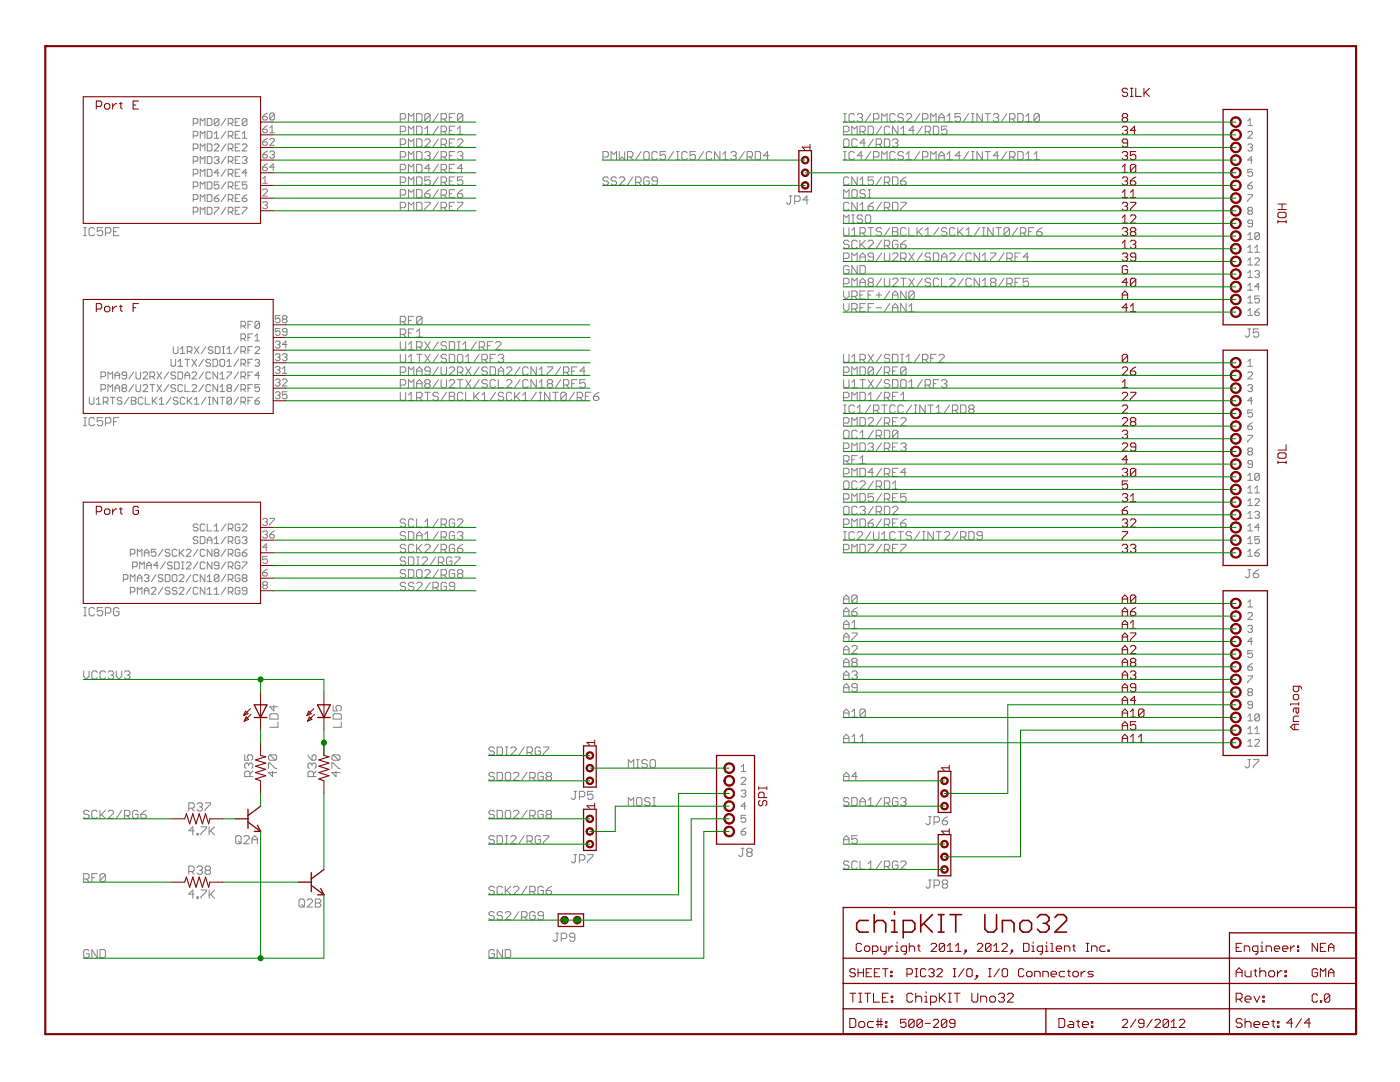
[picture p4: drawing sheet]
<svg xmlns="http://www.w3.org/2000/svg" width="279mm" height="216mm" viewBox="0 0 279 216" stroke-linecap="round" stroke-linejoin="round" font-family="sans-serif">
<g fill="#808080" stroke="#808080" stroke-width=".2">
<path d="M53.6 154.2h1.6z"/>
<path d="M53.6 154.2l.8 .8z"/>
<path d="M54.4 153.9v1.1z"/>
<path d="M53.6 152.3v1z"/>
<path d="M53.6 152.3h.3z"/>
<path d="M53.9 152.3l1 1z"/>
<path d="M54.9 153.3h.3z"/>
<path d="M53.9 151.7h1z"/>
<path d="M53.6 151.4l.3 .3z"/>
<path d="M53.6 150.9v.5z"/>
<path d="M53.6 150.9l.3-.3z"/>
<path d="M53.9 150.6h1z"/>
<path d="M54.9 150.6l.3 .3z"/>
<path d="M55.2 150.9v.5z"/>
<path d="M54.9 151.7l.3-.3z"/>
<path d="M53.9 150.6l1 1.1z"/>
<path d="M38.5 165v1.6z"/>
<path d="M38.5 165l-.8 .8z"/>
<path d="M37.7 165.8h1.1z"/>
<path d="M39.3 166.3v.3z"/>
<path d="M39.3 166.3h.3z"/>
<path d="M39.6 166.3v.3z"/>
<path d="M39.3 166.6h.3z"/>
<path d="M40.1 165h1.1z"/>
<path d="M41.2 165v.2z"/>
<path d="M41.2 165.2l-1.1 1.1z"/>
<path d="M40.1 166.3v.3z"/>
<path d="M41.7 165v1.6z"/>
<path d="M41.7 166.1l1.1-1.1z"/>
<path d="M42 165.8l.8 .8z"/>
<path d="M38.5 177.6v1.6z"/>
<path d="M38.5 177.6l-.8 .8z"/>
<path d="M37.7 178.4h1.1z"/>
<path d="M39.3 179v.2z"/>
<path d="M39.3 179h.3z"/>
<path d="M39.6 179v.2z"/>
<path d="M39.3 179.2h.3z"/>
<path d="M40.1 177.6h1.1z"/>
<path d="M41.2 177.6v.3z"/>
<path d="M41.2 177.9l-1.1 1.1z"/>
<path d="M40.1 179v.2z"/>
<path d="M41.7 177.6v1.6z"/>
<path d="M41.7 178.7l1.1-1.1z"/>
<path d="M42 178.4l.8 .8z"/>
<path d="M66.2 154.2h1.7z"/>
<path d="M66.2 154.2l.9 .8z"/>
<path d="M67.1 153.9v1.1z"/>
<path d="M66.2 152.3v1z"/>
<path d="M66.2 152.3h.3z"/>
<path d="M66.5 152.3l1.1 1z"/>
<path d="M67.6 153.3h.3z"/>
<path d="M66.5 151.7h1.1z"/>
<path d="M66.2 151.4l.3 .3z"/>
<path d="M66.2 150.9v.5z"/>
<path d="M66.2 150.9l.3-.3z"/>
<path d="M66.5 150.6h1.1z"/>
<path d="M67.6 150.6l.3 .3z"/>
<path d="M67.9 150.9v.5z"/>
<path d="M67.6 151.7l.3-.3z"/>
<path d="M66.5 150.6l1.1 1.1z"/>
<path d="M147.9 153l.5-.4z"/>
<path d="M148.4 152.6v1.4z"/>
<path d="M147.9 154h.9z"/>
<path d="M147.9 156.5h.9z"/>
<path d="M148.8 155.6l-.9 .9z"/>
<path d="M148.8 155.3v.3z"/>
<path d="M148.6 155.1l.2 .2z"/>
<path d="M148.1 155.1h.5z"/>
<path d="M148.1 155.1l-.2 .2z"/>
<path d="M147.9 157.9l.2-.3z"/>
<path d="M148.1 157.6h.5z"/>
<path d="M148.6 157.6l.2 .3z"/>
<path d="M148.8 157.9v.2z"/>
<path d="M148.8 158.1l-.2 .2z"/>
<path d="M148.4 158.3h.2z"/>
<path d="M148.6 158.3l.2 .3z"/>
<path d="M148.8 158.6v.2z"/>
<path d="M148.8 158.8l-.2 .2z"/>
<path d="M148.1 159h.5z"/>
<path d="M147.9 158.8l.2 .2z"/>
<path d="M148.6 160.2v1.3z"/>
<path d="M148.6 160.2l-.7 .7z"/>
<path d="M147.9 160.9h.9z"/>
<path d="M147.9 162.7h.9z"/>
<path d="M147.9 162.7v.7z"/>
<path d="M147.9 163.4l.5-.2z"/>
<path d="M148.4 163.2h.2z"/>
<path d="M148.6 163.2l.2 .2z"/>
<path d="M148.8 163.4v.5z"/>
<path d="M148.8 163.9l-.2 .2z"/>
<path d="M148.1 164.1h.5z"/>
<path d="M147.9 163.9l.2 .2z"/>
<path d="M148.4 165.4l.4-.2z"/>
<path d="M148.4 165.4l-.5 .5z"/>
<path d="M147.9 165.9v.5z"/>
<path d="M147.9 166.4l.2 .2z"/>
<path d="M148.1 166.6h.5z"/>
<path d="M148.6 166.6l.2-.2z"/>
<path d="M148.8 166.1v.3z"/>
<path d="M148.6 165.9l.2 .2z"/>
<path d="M147.9 165.9h.7z"/>
<path d="M147.4 170.6l.3 .3z"/>
<path d="M147.7 170.9h.2z"/>
<path d="M147.9 170.9l.3-.3z"/>
<path d="M148.2 169.3v1.3z"/>
<path d="M147.9 169.3h.6z"/>
<path d="M149.3 169.3l-.3 .2z"/>
<path d="M149.3 169.3h.5z"/>
<path d="M149.8 169.3l.3 .2z"/>
<path d="M150.1 169.5v.3z"/>
<path d="M149.8 170.1l.3-.3z"/>
<path d="M149.8 170.1l.3 .2z"/>
<path d="M150.1 170.3v.3z"/>
<path d="M150.1 170.6l-.3 .3z"/>
<path d="M149.3 170.9h.5z"/>
<path d="M149 170.6l.3 .3z"/>
<path d="M149 170.3v.3z"/>
<path d="M149.3 170.1l-.3 .2z"/>
<path d="M149 169.8l.3 .3z"/>
<path d="M149 169.5v.3z"/>
<path d="M149.3 170.1h.5z"/>
<path d="M38.6 23.7v1.4z"/>
<path d="M38.6 23.7h.7z"/>
<path d="M39.3 23.7l.2 .2z"/>
<path d="M39.5 23.9v.5z"/>
<path d="M39.5 24.4l-.2 .2z"/>
<path d="M38.6 24.6h.7z"/>
<path d="M40 23.7v1.4z"/>
<path d="M40 23.7l.4 .4z"/>
<path d="M40.4 24.1l.5-.4z"/>
<path d="M40.9 23.7v1.4z"/>
<path d="M41.4 23.7v1.4z"/>
<path d="M41.4 25.1h.7z"/>
<path d="M42.1 25.1l.2-.3z"/>
<path d="M42.3 23.9v.9z"/>
<path d="M42.1 23.7l.2 .2z"/>
<path d="M41.4 23.7h.7z"/>
<path d="M42.8 23.9v.9z"/>
<path d="M42.8 23.9l.2-.2z"/>
<path d="M43 23.7h.5z"/>
<path d="M43.5 23.7l.2 .2z"/>
<path d="M43.7 23.9v.9z"/>
<path d="M43.7 24.8l-.2 .3z"/>
<path d="M43 25.1h.5z"/>
<path d="M42.8 24.8l.2 .3z"/>
<path d="M42.8 24.8l.9-.9z"/>
<path d="M45.1 23.7l-.9 1.4z"/>
<path d="M45.6 23.7v1.4z"/>
<path d="M45.6 23.7h.6z"/>
<path d="M46.2 23.7l.3 .2z"/>
<path d="M46.5 23.9v.5z"/>
<path d="M46.5 24.4l-.3 .2z"/>
<path d="M45.6 24.6h.6z"/>
<path d="M46 24.6l.5 .5z"/>
<path d="M46.9 23.7h1z"/>
<path d="M46.9 23.7v1.4z"/>
<path d="M46.9 25.1h1z"/>
<path d="M46.9 24.4h.5z"/>
<path d="M48.3 23.9v.9z"/>
<path d="M48.3 23.9l.3-.2z"/>
<path d="M48.6 23.7h.4z"/>
<path d="M49 23.7l.3 .2z"/>
<path d="M49.3 23.9v.9z"/>
<path d="M49.3 24.8l-.3 .3z"/>
<path d="M48.6 25.1h.4z"/>
<path d="M48.3 24.8l.3 .3z"/>
<path d="M48.3 24.8l1-.9z"/>
<path d="M52.9 22.8l.5-.2z"/>
<path d="M52.9 22.8l-.5 .5z"/>
<path d="M52.4 23.3v.4z"/>
<path d="M52.4 23.7l.3 .2z"/>
<path d="M52.7 23.9h.4z"/>
<path d="M53.1 23.9l.3-.2z"/>
<path d="M53.4 23.5v.2z"/>
<path d="M53.1 23.3l.3 .2z"/>
<path d="M52.4 23.3h.7z"/>
<path d="M53.8 22.8v.9z"/>
<path d="M53.8 22.8l.3-.2z"/>
<path d="M54.1 22.6h.4z"/>
<path d="M54.5 22.6l.3 .2z"/>
<path d="M54.8 22.8v.9z"/>
<path d="M54.8 23.7l-.3 .2z"/>
<path d="M54.1 23.9h.4z"/>
<path d="M53.8 23.7l.3 .2z"/>
<path d="M53.8 23.7l1-.9z"/>
<path d="M38.6 26.2v1.4z"/>
<path d="M38.6 26.2h.7z"/>
<path d="M39.3 26.2l.2 .2z"/>
<path d="M39.5 26.4v.5z"/>
<path d="M39.3 27.1l.2-.2z"/>
<path d="M38.6 27.1h.7z"/>
<path d="M40 26.2v1.4z"/>
<path d="M40 26.2l.4 .5z"/>
<path d="M40.4 26.7l.5-.5z"/>
<path d="M40.9 26.2v1.4z"/>
<path d="M41.4 26.2v1.4z"/>
<path d="M41.4 27.6h.7z"/>
<path d="M42.1 27.6l.2-.3z"/>
<path d="M42.3 26.4v.9z"/>
<path d="M42.1 26.2l.2 .2z"/>
<path d="M41.4 26.2h.7z"/>
<path d="M42.8 26.7l.4-.5z"/>
<path d="M43.2 26.2v1.4z"/>
<path d="M42.8 27.6h.9z"/>
<path d="M45.1 26.2l-.9 1.4z"/>
<path d="M45.6 26.2v1.4z"/>
<path d="M45.6 26.2h.6z"/>
<path d="M46.2 26.2l.3 .2z"/>
<path d="M46.5 26.4v.5z"/>
<path d="M46.2 27.1l.3-.2z"/>
<path d="M45.6 27.1h.6z"/>
<path d="M46 27.1l.5 .5z"/>
<path d="M46.9 26.2h1z"/>
<path d="M46.9 26.2v1.4z"/>
<path d="M46.9 27.6h1z"/>
<path d="M46.9 26.9h.5z"/>
<path d="M48.3 26.7l.5-.5z"/>
<path d="M48.8 26.2v1.4z"/>
<path d="M48.3 27.6h1z"/>
<path d="M52.9 25.3l.5-.2z"/>
<path d="M52.9 25.3l-.5 .5z"/>
<path d="M52.4 25.8v.4z"/>
<path d="M52.4 26.2l.3 .3z"/>
<path d="M52.7 26.5h.4z"/>
<path d="M53.1 26.5l.3-.3z"/>
<path d="M53.4 26v.2z"/>
<path d="M53.1 25.8l.3 .2z"/>
<path d="M52.4 25.8h.7z"/>
<path d="M53.8 25.5l.5-.4z"/>
<path d="M54.3 25.1v1.4z"/>
<path d="M53.8 26.5h1z"/>
<path d="M38.6 28.7v1.4z"/>
<path d="M38.6 28.7h.7z"/>
<path d="M39.3 28.7l.2 .3z"/>
<path d="M39.5 29v.4z"/>
<path d="M39.5 29.4l-.2 .3z"/>
<path d="M38.6 29.7h.7z"/>
<path d="M40 28.7v1.4z"/>
<path d="M40 28.7l.4 .5z"/>
<path d="M40.4 29.2l.5-.5z"/>
<path d="M40.9 28.7v1.4z"/>
<path d="M41.4 28.7v1.4z"/>
<path d="M41.4 30.1h.7z"/>
<path d="M42.1 30.1l.2-.2z"/>
<path d="M42.3 29v.9z"/>
<path d="M42.1 28.7l.2 .3z"/>
<path d="M41.4 28.7h.7z"/>
<path d="M42.8 30.1h.9z"/>
<path d="M42.8 30.1l.9-.9z"/>
<path d="M43.7 29v.2z"/>
<path d="M43.5 28.7l.2 .3z"/>
<path d="M43 28.7h.5z"/>
<path d="M43 28.7l-.2 .3z"/>
<path d="M45.1 28.7l-.9 1.4z"/>
<path d="M45.6 28.7v1.4z"/>
<path d="M45.6 28.7h.6z"/>
<path d="M46.2 28.7l.3 .3z"/>
<path d="M46.5 29v.4z"/>
<path d="M46.5 29.4l-.3 .3z"/>
<path d="M45.6 29.7h.6z"/>
<path d="M46 29.7l.5 .4z"/>
<path d="M46.9 28.7h1z"/>
<path d="M46.9 28.7v1.4z"/>
<path d="M46.9 30.1h1z"/>
<path d="M46.9 29.4h.5z"/>
<path d="M48.3 30.1h1z"/>
<path d="M48.3 30.1l1-.9z"/>
<path d="M49.3 29v.2z"/>
<path d="M49 28.7l.3 .3z"/>
<path d="M48.6 28.7h.4z"/>
<path d="M48.6 28.7l-.3 .3z"/>
<path d="M52.9 27.8l.5-.2z"/>
<path d="M52.9 27.8l-.5 .5z"/>
<path d="M52.4 28.3v.5z"/>
<path d="M52.4 28.8l.3 .2z"/>
<path d="M52.7 29h.4z"/>
<path d="M53.1 29l.3-.2z"/>
<path d="M53.4 28.5v.3z"/>
<path d="M53.1 28.3l.3 .2z"/>
<path d="M52.4 28.3h.7z"/>
<path d="M53.8 29h1z"/>
<path d="M53.8 29l1-.9z"/>
<path d="M54.8 27.8v.3z"/>
<path d="M54.5 27.6l.3 .2z"/>
<path d="M54.1 27.6h.4z"/>
<path d="M53.8 27.8l.3-.2z"/>
<path d="M38.6 31.2v1.4z"/>
<path d="M38.6 31.2h.7z"/>
<path d="M39.3 31.2l.2 .3z"/>
<path d="M39.5 31.5v.4z"/>
<path d="M39.5 31.9l-.2 .3z"/>
<path d="M38.6 32.2h.7z"/>
<path d="M40 31.2v1.4z"/>
<path d="M40 31.2l.4 .5z"/>
<path d="M40.4 31.7l.5-.5z"/>
<path d="M40.9 31.2v1.4z"/>
<path d="M41.4 31.2v1.4z"/>
<path d="M41.4 32.6h.7z"/>
<path d="M42.1 32.6l.2-.2z"/>
<path d="M42.3 31.5v.9z"/>
<path d="M42.1 31.2l.2 .3z"/>
<path d="M41.4 31.2h.7z"/>
<path d="M42.8 31.5l.2-.3z"/>
<path d="M43 31.2h.5z"/>
<path d="M43.5 31.2l.2 .3z"/>
<path d="M43.7 31.5v.2z"/>
<path d="M43.7 31.7l-.2 .2z"/>
<path d="M43.2 31.9h.3z"/>
<path d="M43.5 31.9l.2 .3z"/>
<path d="M43.7 32.2v.2z"/>
<path d="M43.7 32.4l-.2 .2z"/>
<path d="M43 32.6h.5z"/>
<path d="M42.8 32.4l.2 .2z"/>
<path d="M45.1 31.2l-.9 1.4z"/>
<path d="M45.6 31.2v1.4z"/>
<path d="M45.6 31.2h.6z"/>
<path d="M46.2 31.2l.3 .3z"/>
<path d="M46.5 31.5v.4z"/>
<path d="M46.5 31.9l-.3 .3z"/>
<path d="M45.6 32.2h.6z"/>
<path d="M46 32.2l.5 .4z"/>
<path d="M46.9 31.2h1z"/>
<path d="M46.9 31.2v1.4z"/>
<path d="M46.9 32.6h1z"/>
<path d="M46.9 31.9h.5z"/>
<path d="M48.3 31.5l.3-.3z"/>
<path d="M48.6 31.2h.4z"/>
<path d="M49 31.2l.3 .3z"/>
<path d="M49.3 31.5v.2z"/>
<path d="M49.3 31.7l-.3 .2z"/>
<path d="M48.8 31.9h.2z"/>
<path d="M49 31.9l.3 .3z"/>
<path d="M49.3 32.2v.2z"/>
<path d="M49.3 32.4l-.3 .2z"/>
<path d="M48.6 32.6h.4z"/>
<path d="M48.3 32.4l.3 .2z"/>
<path d="M52.9 30.4l.5-.3z"/>
<path d="M52.9 30.4l-.5 .4z"/>
<path d="M52.4 30.8v.5z"/>
<path d="M52.4 31.3l.3 .2z"/>
<path d="M52.7 31.5h.4z"/>
<path d="M53.1 31.5l.3-.2z"/>
<path d="M53.4 31.1v.2z"/>
<path d="M53.1 30.8l.3 .3z"/>
<path d="M52.4 30.8h.7z"/>
<path d="M53.8 30.4l.3-.3z"/>
<path d="M54.1 30.1h.4z"/>
<path d="M54.5 30.1l.3 .3z"/>
<path d="M54.8 30.4v.2z"/>
<path d="M54.8 30.6l-.3 .2z"/>
<path d="M54.3 30.8h.2z"/>
<path d="M54.5 30.8l.3 .3z"/>
<path d="M54.8 31.1v.2z"/>
<path d="M54.8 31.3l-.3 .2z"/>
<path d="M54.1 31.5h.4z"/>
<path d="M53.8 31.3l.3 .2z"/>
<path d="M38.6 33.8v1.4z"/>
<path d="M38.6 33.8h.7z"/>
<path d="M39.3 33.8l.2 .2z"/>
<path d="M39.5 34v.5z"/>
<path d="M39.5 34.5l-.2 .2z"/>
<path d="M38.6 34.7h.7z"/>
<path d="M40 33.8v1.4z"/>
<path d="M40 33.8l.4 .4z"/>
<path d="M40.4 34.2l.5-.4z"/>
<path d="M40.9 33.8v1.4z"/>
<path d="M41.4 33.8v1.4z"/>
<path d="M41.4 35.2h.7z"/>
<path d="M42.1 35.2l.2-.3z"/>
<path d="M42.3 34v.9z"/>
<path d="M42.1 33.8l.2 .2z"/>
<path d="M41.4 33.8h.7z"/>
<path d="M43.5 33.8v1.4z"/>
<path d="M43.5 33.8l-.7 .7z"/>
<path d="M42.8 34.5h.9z"/>
<path d="M45.1 33.8l-.9 1.4z"/>
<path d="M45.6 33.8v1.4z"/>
<path d="M45.6 33.8h.6z"/>
<path d="M46.2 33.8l.3 .2z"/>
<path d="M46.5 34v.5z"/>
<path d="M46.5 34.5l-.3 .2z"/>
<path d="M45.6 34.7h.6z"/>
<path d="M46 34.7l.5 .5z"/>
<path d="M46.9 33.8h1z"/>
<path d="M46.9 33.8v1.4z"/>
<path d="M46.9 35.2h1z"/>
<path d="M46.9 34.5h.5z"/>
<path d="M49 33.8v1.4z"/>
<path d="M49 33.8l-.7 .7z"/>
<path d="M48.3 34.5h1z"/>
<path d="M52.9 32.9l.5-.2z"/>
<path d="M52.9 32.9l-.5 .5z"/>
<path d="M52.4 33.4v.4z"/>
<path d="M52.4 33.8l.3 .3z"/>
<path d="M52.7 34.1h.4z"/>
<path d="M53.1 34.1l.3-.3z"/>
<path d="M53.4 33.6v.2z"/>
<path d="M53.1 33.4l.3 .2z"/>
<path d="M52.4 33.4h.7z"/>
<path d="M54.5 32.7v1.4z"/>
<path d="M54.5 32.7l-.7 .7z"/>
<path d="M53.8 33.4h1z"/>
<path d="M38.6 36.3v1.4z"/>
<path d="M38.6 36.3h.7z"/>
<path d="M39.3 36.3l.2 .2z"/>
<path d="M39.5 36.5v.5z"/>
<path d="M39.5 37l-.2 .2z"/>
<path d="M38.6 37.2h.7z"/>
<path d="M40 36.3v1.4z"/>
<path d="M40 36.3l.4 .5z"/>
<path d="M40.4 36.8l.5-.5z"/>
<path d="M40.9 36.3v1.4z"/>
<path d="M41.4 36.3v1.4z"/>
<path d="M41.4 37.7h.7z"/>
<path d="M42.1 37.7l.2-.2z"/>
<path d="M42.3 36.5v1z"/>
<path d="M42.1 36.3l.2 .2z"/>
<path d="M41.4 36.3h.7z"/>
<path d="M42.8 36.3h.9z"/>
<path d="M42.8 36.3v.7z"/>
<path d="M42.8 37l.4-.2z"/>
<path d="M43.2 36.8h.3z"/>
<path d="M43.5 36.8l.2 .2z"/>
<path d="M43.7 37v.5z"/>
<path d="M43.7 37.5l-.2 .2z"/>
<path d="M43 37.7h.5z"/>
<path d="M42.8 37.5l.2 .2z"/>
<path d="M45.1 36.3l-.9 1.4z"/>
<path d="M45.6 36.3v1.4z"/>
<path d="M45.6 36.3h.6z"/>
<path d="M46.2 36.3l.3 .2z"/>
<path d="M46.5 36.5v.5z"/>
<path d="M46.5 37l-.3 .2z"/>
<path d="M45.6 37.2h.6z"/>
<path d="M46 37.2l.5 .5z"/>
<path d="M46.9 36.3h1z"/>
<path d="M46.9 36.3v1.4z"/>
<path d="M46.9 37.7h1z"/>
<path d="M46.9 37h.5z"/>
<path d="M48.3 36.3h1z"/>
<path d="M48.3 36.3v.7z"/>
<path d="M48.3 37l.5-.2z"/>
<path d="M48.8 36.8h.2z"/>
<path d="M49 36.8l.3 .2z"/>
<path d="M49.3 37v.5z"/>
<path d="M49.3 37.5l-.3 .2z"/>
<path d="M48.6 37.7h.4z"/>
<path d="M48.3 37.5l.3 .2z"/>
<path d="M52.4 35.7l.5-.5z"/>
<path d="M52.9 35.2v1.4z"/>
<path d="M52.4 36.6h1z"/>
<path d="M38.6 38.8v1.4z"/>
<path d="M38.6 38.8h.7z"/>
<path d="M39.3 38.8l.2 .3z"/>
<path d="M39.5 39.1v.4z"/>
<path d="M39.5 39.5l-.2 .3z"/>
<path d="M38.6 39.8h.7z"/>
<path d="M40 38.8v1.4z"/>
<path d="M40 38.8l.4 .5z"/>
<path d="M40.4 39.3l.5-.5z"/>
<path d="M40.9 38.8v1.4z"/>
<path d="M41.4 38.8v1.4z"/>
<path d="M41.4 40.2h.7z"/>
<path d="M42.1 40.2l.2-.2z"/>
<path d="M42.3 39.1v.9z"/>
<path d="M42.1 38.8l.2 .3z"/>
<path d="M41.4 38.8h.7z"/>
<path d="M43.2 39.1l.5-.3z"/>
<path d="M43.2 39.1l-.4 .4z"/>
<path d="M42.8 39.5v.5z"/>
<path d="M42.8 40l.2 .2z"/>
<path d="M43 40.2h.5z"/>
<path d="M43.5 40.2l.2-.2z"/>
<path d="M43.7 39.8v.2z"/>
<path d="M43.5 39.5l.2 .3z"/>
<path d="M42.8 39.5h.7z"/>
<path d="M45.1 38.8l-.9 1.4z"/>
<path d="M45.6 38.8v1.4z"/>
<path d="M45.6 38.8h.6z"/>
<path d="M46.2 38.8l.3 .3z"/>
<path d="M46.5 39.1v.4z"/>
<path d="M46.5 39.5l-.3 .3z"/>
<path d="M45.6 39.8h.6z"/>
<path d="M46 39.8l.5 .4z"/>
<path d="M46.9 38.8h1z"/>
<path d="M46.9 38.8v1.4z"/>
<path d="M46.9 40.2h1z"/>
<path d="M46.9 39.5h.5z"/>
<path d="M48.8 39.1l.5-.3z"/>
<path d="M48.8 39.1l-.5 .4z"/>
<path d="M48.3 39.5v.5z"/>
<path d="M48.3 40l.3 .2z"/>
<path d="M48.6 40.2h.4z"/>
<path d="M49 40.2l.3-.2z"/>
<path d="M49.3 39.8v.2z"/>
<path d="M49 39.5l.3 .3z"/>
<path d="M48.3 39.5h.7z"/>
<path d="M52.4 39.1h1z"/>
<path d="M52.4 39.1l1-.9z"/>
<path d="M53.4 38v.2z"/>
<path d="M53.1 37.7l.3 .3z"/>
<path d="M52.7 37.7h.4z"/>
<path d="M52.7 37.7l-.3 .3z"/>
<path d="M38.6 41.4v1.4z"/>
<path d="M38.6 41.4h.7z"/>
<path d="M39.3 41.4l.2 .2z"/>
<path d="M39.5 41.6v.5z"/>
<path d="M39.5 42.1l-.2 .2z"/>
<path d="M38.6 42.3h.7z"/>
<path d="M40 41.4v1.4z"/>
<path d="M40 41.4l.4 .4z"/>
<path d="M40.4 41.8l.5-.4z"/>
<path d="M40.9 41.4v1.4z"/>
<path d="M41.4 41.4v1.4z"/>
<path d="M41.4 42.8h.7z"/>
<path d="M42.1 42.8l.2-.3z"/>
<path d="M42.3 41.6v.9z"/>
<path d="M42.1 41.4l.2 .2z"/>
<path d="M41.4 41.4h.7z"/>
<path d="M42.8 41.4h.9z"/>
<path d="M43.7 41.4v.2z"/>
<path d="M43.7 41.6l-.9 .9z"/>
<path d="M42.8 42.5v.3z"/>
<path d="M45.1 41.4l-.9 1.4z"/>
<path d="M45.6 41.4v1.4z"/>
<path d="M45.6 41.4h.6z"/>
<path d="M46.2 41.4l.3 .2z"/>
<path d="M46.5 41.6v.5z"/>
<path d="M46.5 42.1l-.3 .2z"/>
<path d="M45.6 42.3h.6z"/>
<path d="M46 42.3l.5 .5z"/>
<path d="M46.9 41.4h1z"/>
<path d="M46.9 41.4v1.4z"/>
<path d="M46.9 42.8h1z"/>
<path d="M46.9 42.1h.5z"/>
<path d="M48.3 41.4h1z"/>
<path d="M49.3 41.4v.2z"/>
<path d="M49.3 41.6l-1 .9z"/>
<path d="M48.3 42.5v.3z"/>
<path d="M52.4 40.5l.3-.2z"/>
<path d="M52.7 40.3h.4z"/>
<path d="M53.1 40.3l.3 .2z"/>
<path d="M53.4 40.5v.2z"/>
<path d="M53.4 40.7l-.3 .2z"/>
<path d="M52.9 40.9h.2z"/>
<path d="M53.1 40.9l.3 .3z"/>
<path d="M53.4 41.2v.2z"/>
<path d="M53.4 41.4l-.3 .2z"/>
<path d="M52.7 41.6h.4z"/>
<path d="M52.4 41.4l.3 .2z"/>
<path d="M16.7 47h.5z"/>
<path d="M17 45.4v1.6z"/>
<path d="M16.7 45.4h.5z"/>
<path d="M18.6 45.4l.3 .3z"/>
<path d="M18.1 45.4h.5z"/>
<path d="M18.1 45.4l-.3 .3z"/>
<path d="M17.8 45.7v1.1z"/>
<path d="M17.8 46.8l.3 .2z"/>
<path d="M18.1 47h.5z"/>
<path d="M18.6 47l.3-.2z"/>
<path d="M19.4 45.4h1.1z"/>
<path d="M19.4 45.4v.8z"/>
<path d="M19.4 46.2l.6-.2z"/>
<path d="M20 46h.2z"/>
<path d="M20.2 46l.3 .2z"/>
<path d="M20.5 46.2v.6z"/>
<path d="M20.2 47l.3-.2z"/>
<path d="M19.7 47h.5z"/>
<path d="M19.4 46.8l.3 .2z"/>
<path d="M21 45.4v1.6z"/>
<path d="M21 45.4h.8z"/>
<path d="M21.8 45.4l.3 .3z"/>
<path d="M22.1 45.7v.5z"/>
<path d="M22.1 46.2l-.3 .3z"/>
<path d="M21 46.5h.8z"/>
<path d="M22.7 45.4h1z"/>
<path d="M22.7 45.4v1.6z"/>
<path d="M22.7 47h1z"/>
<path d="M22.7 46.2h.5z"/>
<path d="M48.1 64.1v1.4z"/>
<path d="M48.1 64.1h.7z"/>
<path d="M48.8 64.1l.2 .2z"/>
<path d="M49 64.3v.5z"/>
<path d="M49 64.8l-.2 .2z"/>
<path d="M48.1 65h.7z"/>
<path d="M48.6 65l.4 .5z"/>
<path d="M49.5 64.1v1.4z"/>
<path d="M49.5 64.1h.9z"/>
<path d="M49.5 64.8h.5z"/>
<path d="M50.9 64.3v1z"/>
<path d="M50.9 64.3l.2-.2z"/>
<path d="M51.1 64.1h.5z"/>
<path d="M51.6 64.1l.2 .2z"/>
<path d="M51.8 64.3v1z"/>
<path d="M51.8 65.3l-.2 .2z"/>
<path d="M51.1 65.5h.5z"/>
<path d="M50.9 65.3l.2 .2z"/>
<path d="M51.8 64.3l-.9 1z"/>
<path d="M54.9 63h1z"/>
<path d="M54.9 63v.7z"/>
<path d="M54.9 63.7l.5-.2z"/>
<path d="M55.4 63.5h.2z"/>
<path d="M55.6 63.5l.3 .2z"/>
<path d="M55.9 63.7v.5z"/>
<path d="M55.9 64.2l-.3 .2z"/>
<path d="M55.2 64.4h.4z"/>
<path d="M54.9 64.2l.3 .2z"/>
<path d="M56.3 63.2l.3-.2z"/>
<path d="M56.6 63h.4z"/>
<path d="M57 63l.3 .2z"/>
<path d="M57.3 63.2v.3z"/>
<path d="M57 63.7l.3-.2z"/>
<path d="M57 63.7l.3 .2z"/>
<path d="M57.3 63.9v.3z"/>
<path d="M57.3 64.2l-.3 .2z"/>
<path d="M56.6 64.4h.4z"/>
<path d="M56.3 64.2l.3 .2z"/>
<path d="M56.3 63.9v.3z"/>
<path d="M56.3 63.9l.3-.2z"/>
<path d="M56.3 63.5l.3 .2z"/>
<path d="M56.3 63.2v.3z"/>
<path d="M56.6 63.7h.4z"/>
<path d="M48.1 66.6v1.4z"/>
<path d="M48.1 66.6h.7z"/>
<path d="M48.8 66.6l.2 .3z"/>
<path d="M49 66.9v.4z"/>
<path d="M49 67.3l-.2 .3z"/>
<path d="M48.1 67.6h.7z"/>
<path d="M48.6 67.6l.4 .4z"/>
<path d="M49.5 66.6v1.4z"/>
<path d="M49.5 66.6h.9z"/>
<path d="M49.5 67.3h.5z"/>
<path d="M51.3 66.6l-.4 .5z"/>
<path d="M51.3 66.6v1.4z"/>
<path d="M50.9 68h.9z"/>
<path d="M54.9 65.5h1z"/>
<path d="M54.9 65.5v.7z"/>
<path d="M54.9 66.2l.5-.2z"/>
<path d="M55.4 66h.2z"/>
<path d="M55.6 66l.3 .2z"/>
<path d="M55.9 66.2v.5z"/>
<path d="M55.6 66.9l.3-.2z"/>
<path d="M55.2 66.9h.4z"/>
<path d="M54.9 66.7l.3 .2z"/>
<path d="M56.3 66.7l.3 .2z"/>
<path d="M56.6 66.9h.4z"/>
<path d="M57 66.9l.3-.2z"/>
<path d="M57.3 65.8v.9z"/>
<path d="M57 65.5l.3 .3z"/>
<path d="M56.6 65.5h.4z"/>
<path d="M56.6 65.5l-.3 .3z"/>
<path d="M56.3 65.8v.2z"/>
<path d="M56.3 66l.3 .2z"/>
<path d="M56.6 66.2h.7z"/>
<path d="M20.2 74.2v1.4z"/>
<path d="M20.2 74.2h.6z"/>
<path d="M20.8 74.2l.3 .2z"/>
<path d="M21.1 74.4v.5z"/>
<path d="M20.8 75.1l.3-.2z"/>
<path d="M20.2 75.1h.6z"/>
<path d="M21.5 74.2v1.4z"/>
<path d="M21.5 74.2l.5 .5z"/>
<path d="M22 74.7l.5-.5z"/>
<path d="M22.5 74.2v1.4z"/>
<path d="M22.9 74.7v.9z"/>
<path d="M22.9 74.7l.5-.5z"/>
<path d="M23.4 74.2l.5 .5z"/>
<path d="M23.9 74.7v.9z"/>
<path d="M22.9 74.9h1z"/>
<path d="M24.3 75.4l.3 .2z"/>
<path d="M24.6 75.6h.4z"/>
<path d="M25.3 75.4l-.3 .2z"/>
<path d="M25.3 74.4v1z"/>
<path d="M25 74.2l.3 .2z"/>
<path d="M24.6 74.2h.4z"/>
<path d="M24.3 74.4l.3-.2z"/>
<path d="M24.3 74.4v.3z"/>
<path d="M24.3 74.7l.3 .2z"/>
<path d="M24.6 74.9h.7z"/>
<path d="M26.7 74.2l-1 1.4z"/>
<path d="M27.1 74.2v1.2z"/>
<path d="M27.1 75.4l.3 .2z"/>
<path d="M27.4 75.6h.4z"/>
<path d="M27.8 75.6l.3-.2z"/>
<path d="M28.1 74.2v1.2z"/>
<path d="M28.5 75.6h1z"/>
<path d="M28.5 75.6l1-.9z"/>
<path d="M29.5 74.4v.3z"/>
<path d="M29.2 74.2l.3 .2z"/>
<path d="M28.8 74.2h.4z"/>
<path d="M28.5 74.4l.3-.2z"/>
<path d="M29.9 74.2v1.4z"/>
<path d="M29.9 74.2h.7z"/>
<path d="M30.6 74.2l.3 .2z"/>
<path d="M30.9 74.4v.5z"/>
<path d="M30.6 75.1l.3-.2z"/>
<path d="M29.9 75.1h.7z"/>
<path d="M30.4 75.1l.5 .5z"/>
<path d="M31.3 74.2l1 1.4z"/>
<path d="M32.3 74.2l-1 1.4z"/>
<path d="M33.7 74.2l-1 1.4z"/>
<path d="M34.8 74.2l.3 .2z"/>
<path d="M34.4 74.2h.4z"/>
<path d="M34.1 74.4l.3-.2z"/>
<path d="M34.1 74.4v.3z"/>
<path d="M34.1 74.7l.3 .2z"/>
<path d="M34.4 74.9h.4z"/>
<path d="M34.8 74.9l.3 .2z"/>
<path d="M35.1 75.1v.3z"/>
<path d="M35.1 75.4l-.3 .2z"/>
<path d="M34.4 75.6h.4z"/>
<path d="M34.1 75.4l.3 .2z"/>
<path d="M35.5 74.2v1.4z"/>
<path d="M35.5 75.6h.7z"/>
<path d="M36.2 75.6l.2-.2z"/>
<path d="M36.4 74.4v1z"/>
<path d="M36.2 74.2l.2 .2z"/>
<path d="M35.5 74.2h.7z"/>
<path d="M36.9 74.7v.9z"/>
<path d="M36.9 74.7l.5-.5z"/>
<path d="M37.4 74.2l.4 .5z"/>
<path d="M37.8 74.7v.9z"/>
<path d="M36.9 74.9h.9z"/>
<path d="M38.3 75.6h.9z"/>
<path d="M38.3 75.6l.9-.9z"/>
<path d="M39.2 74.4v.3z"/>
<path d="M39 74.2l.2 .2z"/>
<path d="M38.5 74.2h.5z"/>
<path d="M38.3 74.4l.2-.2z"/>
<path d="M40.6 74.2l-.9 1.4z"/>
<path d="M41.8 74.2l.2 .2z"/>
<path d="M41.3 74.2h.5z"/>
<path d="M41.1 74.4l.2-.2z"/>
<path d="M41.1 74.4v1z"/>
<path d="M41.1 75.4l.2 .2z"/>
<path d="M41.3 75.6h.5z"/>
<path d="M41.8 75.6l.2-.2z"/>
<path d="M42.5 74.2v1.4z"/>
<path d="M42.5 74.2l.9 1.4z"/>
<path d="M43.4 74.2v1.4z"/>
<path d="M43.9 74.7l.5-.5z"/>
<path d="M44.4 74.2v1.4z"/>
<path d="M43.9 75.6h.9z"/>
<path d="M45.3 74.2h.9z"/>
<path d="M46.2 74.2v.2z"/>
<path d="M46.2 74.4l-.9 1z"/>
<path d="M45.3 75.4v.2z"/>
<path d="M47.6 74.2l-.9 1.4z"/>
<path d="M48.1 74.2v1.4z"/>
<path d="M48.1 74.2h.7z"/>
<path d="M48.8 74.2l.2 .2z"/>
<path d="M49 74.4v.5z"/>
<path d="M48.8 75.1l.2-.2z"/>
<path d="M48.1 75.1h.7z"/>
<path d="M48.5 75.1l.5 .5z"/>
<path d="M49.5 74.2v1.4z"/>
<path d="M49.5 74.2h.9z"/>
<path d="M49.5 74.9h.4z"/>
<path d="M51.6 74.2v1.4z"/>
<path d="M51.6 74.2l-.7 .7z"/>
<path d="M50.9 74.9h.9z"/>
<path d="M54.9 73.3l.3-.2z"/>
<path d="M55.2 73.1h.4z"/>
<path d="M55.6 73.1l.3 .2z"/>
<path d="M55.9 73.3v.3z"/>
<path d="M55.9 73.6l-.3 .2z"/>
<path d="M55.4 73.8h.2z"/>
<path d="M55.6 73.8l.3 .2z"/>
<path d="M55.9 74v.3z"/>
<path d="M55.9 74.3l-.3 .2z"/>
<path d="M55.2 74.5h.4z"/>
<path d="M54.9 74.3l.3 .2z"/>
<path d="M56.3 73.6l.5-.5z"/>
<path d="M56.8 73.1v1.4z"/>
<path d="M56.3 74.5h1z"/>
<path d="M20.2 76.8v1.3z"/>
<path d="M20.2 76.8h.6z"/>
<path d="M20.8 76.8l.3 .2z"/>
<path d="M21.1 77v.4z"/>
<path d="M21.1 77.4l-.3 .3z"/>
<path d="M20.2 77.7h.6z"/>
<path d="M21.5 76.8v1.3z"/>
<path d="M21.5 76.8l.5 .4z"/>
<path d="M22 77.2l.5-.4z"/>
<path d="M22.5 76.8v1.3z"/>
<path d="M22.9 77.2v.9z"/>
<path d="M22.9 77.2l.5-.4z"/>
<path d="M23.4 76.8l.5 .4z"/>
<path d="M23.9 77.2v.9z"/>
<path d="M22.9 77.4h1z"/>
<path d="M24.3 77l.3-.2z"/>
<path d="M24.6 76.8h.4z"/>
<path d="M25 76.8l.3 .2z"/>
<path d="M25.3 77v.2z"/>
<path d="M25 77.4l.3-.2z"/>
<path d="M25 77.4l.3 .3z"/>
<path d="M25.3 77.7v.2z"/>
<path d="M25.3 77.9l-.3 .2z"/>
<path d="M24.6 78.1h.4z"/>
<path d="M24.3 77.9l.3 .2z"/>
<path d="M24.3 77.7v.2z"/>
<path d="M24.3 77.7l.3-.3z"/>
<path d="M24.3 77.2l.3 .2z"/>
<path d="M24.3 77v.2z"/>
<path d="M24.6 77.4h.4z"/>
<path d="M26.7 76.8l-1 1.3z"/>
<path d="M27.1 76.8v1.1z"/>
<path d="M27.1 77.9l.3 .2z"/>
<path d="M27.4 78.1h.4z"/>
<path d="M27.8 78.1l.3-.2z"/>
<path d="M28.1 76.8v1.1z"/>
<path d="M28.5 78.1h1z"/>
<path d="M28.5 78.1l1-.9z"/>
<path d="M29.5 77v.2z"/>
<path d="M29.2 76.8l.3 .2z"/>
<path d="M28.8 76.8h.4z"/>
<path d="M28.8 76.8l-.3 .2z"/>
<path d="M30.4 76.8v1.3z"/>
<path d="M29.9 76.8h1z"/>
<path d="M31.3 76.8l1 1.3z"/>
<path d="M32.3 76.8l-1 1.3z"/>
<path d="M33.7 76.8l-1 1.3z"/>
<path d="M34.8 76.8l.3 .2z"/>
<path d="M34.4 76.8h.4z"/>
<path d="M34.4 76.8l-.3 .2z"/>
<path d="M34.1 77v.2z"/>
<path d="M34.1 77.2l.3 .2z"/>
<path d="M34.4 77.4h.4z"/>
<path d="M34.8 77.4l.3 .3z"/>
<path d="M35.1 77.7v.2z"/>
<path d="M35.1 77.9l-.3 .2z"/>
<path d="M34.4 78.1h.4z"/>
<path d="M34.1 77.9l.3 .2z"/>
<path d="M36.2 76.8l.2 .2z"/>
<path d="M35.8 76.8h.4z"/>
<path d="M35.8 76.8l-.3 .2z"/>
<path d="M35.5 77v.9z"/>
<path d="M35.5 77.9l.3 .2z"/>
<path d="M35.8 78.1h.4z"/>
<path d="M36.2 78.1l.2-.2z"/>
<path d="M36.9 76.8v1.3z"/>
<path d="M36.9 78.1h.9z"/>
<path d="M38.3 78.1h.9z"/>
<path d="M38.3 78.1l.9-.9z"/>
<path d="M39.2 77v.2z"/>
<path d="M39 76.8l.2 .2z"/>
<path d="M38.5 76.8h.5z"/>
<path d="M38.5 76.8l-.2 .2z"/>
<path d="M40.6 76.8l-.9 1.3z"/>
<path d="M41.8 76.8l.2 .2z"/>
<path d="M41.3 76.8h.5z"/>
<path d="M41.3 76.8l-.2 .2z"/>
<path d="M41.1 77v.9z"/>
<path d="M41.1 77.9l.2 .2z"/>
<path d="M41.3 78.1h.5z"/>
<path d="M41.8 78.1l.2-.2z"/>
<path d="M42.5 76.8v1.3z"/>
<path d="M42.5 76.8l.9 1.3z"/>
<path d="M43.4 76.8v1.3z"/>
<path d="M43.9 77.2l.5-.4z"/>
<path d="M44.4 76.8v1.3z"/>
<path d="M43.9 78.1h.9z"/>
<path d="M45.3 77l.2-.2z"/>
<path d="M45.5 76.8h.5z"/>
<path d="M46 76.8l.2 .2z"/>
<path d="M46.2 77v.2z"/>
<path d="M46 77.4l.2-.2z"/>
<path d="M46 77.4l.2 .3z"/>
<path d="M46.2 77.7v.2z"/>
<path d="M46.2 77.9l-.2 .2z"/>
<path d="M45.5 78.1h.5z"/>
<path d="M45.3 77.9l.2 .2z"/>
<path d="M45.3 77.7v.2z"/>
<path d="M45.3 77.7l.2-.3z"/>
<path d="M45.3 77.2l.2 .2z"/>
<path d="M45.3 77v.2z"/>
<path d="M45.5 77.4h.5z"/>
<path d="M47.6 76.8l-.9 1.3z"/>
<path d="M48.1 76.8v1.3z"/>
<path d="M48.1 76.8h.7z"/>
<path d="M48.8 76.8l.2 .2z"/>
<path d="M49 77v.4z"/>
<path d="M49 77.4l-.2 .3z"/>
<path d="M48.1 77.7h.7z"/>
<path d="M48.5 77.7l.5 .4z"/>
<path d="M49.5 76.8v1.3z"/>
<path d="M49.5 76.8h.9z"/>
<path d="M49.5 77.4h.4z"/>
<path d="M50.9 76.8h.9z"/>
<path d="M50.9 76.8v.6z"/>
<path d="M50.9 77.4l.4-.2z"/>
<path d="M51.3 77.2h.3z"/>
<path d="M51.6 77.2l.2 .2z"/>
<path d="M51.8 77.4v.5z"/>
<path d="M51.8 77.9l-.2 .2z"/>
<path d="M51.1 78.1h.5z"/>
<path d="M50.9 77.9l.2 .2z"/>
<path d="M54.9 75.9l.3-.3z"/>
<path d="M55.2 75.6h.4z"/>
<path d="M55.6 75.6l.3 .3z"/>
<path d="M55.9 75.9v.2z"/>
<path d="M55.9 76.1l-.3 .2z"/>
<path d="M55.4 76.3h.2z"/>
<path d="M55.6 76.3l.3 .3z"/>
<path d="M55.9 76.6v.2z"/>
<path d="M55.9 76.8l-.3 .2z"/>
<path d="M55.2 77h.4z"/>
<path d="M54.9 76.8l.3 .2z"/>
<path d="M56.3 77h1z"/>
<path d="M56.3 77l1-.9z"/>
<path d="M57.3 75.9v.2z"/>
<path d="M57 75.6l.3 .3z"/>
<path d="M56.6 75.6h.4z"/>
<path d="M56.6 75.6l-.3 .3z"/>
<path d="M16.7 84.9h.5z"/>
<path d="M17 83.3v1.6z"/>
<path d="M16.7 83.3h.5z"/>
<path d="M18.6 83.3l.3 .3z"/>
<path d="M18.1 83.3h.5z"/>
<path d="M17.8 83.6l.3-.3z"/>
<path d="M17.8 83.6v1.1z"/>
<path d="M17.8 84.7l.3 .2z"/>
<path d="M18.1 84.9h.5z"/>
<path d="M18.6 84.9l.3-.2z"/>
<path d="M19.4 83.3h1.1z"/>
<path d="M19.4 83.3v.8z"/>
<path d="M19.4 84.1l.6-.2z"/>
<path d="M20 83.9h.2z"/>
<path d="M20.2 83.9l.3 .2z"/>
<path d="M20.5 84.1v.6z"/>
<path d="M20.2 84.9l.3-.2z"/>
<path d="M19.7 84.9h.5z"/>
<path d="M19.4 84.7l.3 .2z"/>
<path d="M21 83.3v1.6z"/>
<path d="M21 83.3h.8z"/>
<path d="M21.8 83.3l.3 .3z"/>
<path d="M22.1 83.6v.5z"/>
<path d="M22.1 84.1l-.3 .3z"/>
<path d="M21 84.4h.8z"/>
<path d="M22.7 83.3v1.6z"/>
<path d="M22.7 83.3h1z"/>
<path d="M22.7 84.1h.5z"/>
<path d="M34.6 69.2v1.1z"/>
<path d="M34.6 70.3l.2 .2z"/>
<path d="M34.8 70.5h.5z"/>
<path d="M35.3 70.5l.2-.2z"/>
<path d="M35.5 69.2v1.1z"/>
<path d="M36 69.6l.4-.4z"/>
<path d="M36.4 69.2v1.3z"/>
<path d="M36 70.5h.9z"/>
<path d="M37.4 69.2v1.3z"/>
<path d="M37.4 69.2h.7z"/>
<path d="M38.1 69.2l.2 .2z"/>
<path d="M38.3 69.4v.5z"/>
<path d="M38.3 69.9l-.2 .2z"/>
<path d="M37.4 70.1h.7z"/>
<path d="M37.8 70.1l.5 .4z"/>
<path d="M38.8 69.2l.9 1.3z"/>
<path d="M39.7 69.2l-.9 1.3z"/>
<path d="M41.1 69.2l-.9 1.3z"/>
<path d="M42.3 69.2l.2 .2z"/>
<path d="M41.8 69.2h.5z"/>
<path d="M41.8 69.2l-.2 .2z"/>
<path d="M41.6 69.4v.2z"/>
<path d="M41.6 69.6l.2 .3z"/>
<path d="M41.8 69.9h.5z"/>
<path d="M42.3 69.9l.2 .2z"/>
<path d="M42.5 70.1v.2z"/>
<path d="M42.5 70.3l-.2 .2z"/>
<path d="M41.8 70.5h.5z"/>
<path d="M41.6 70.3l.2 .2z"/>
<path d="M43 69.2v1.3z"/>
<path d="M43 70.5h.7z"/>
<path d="M43.7 70.5l.2-.2z"/>
<path d="M43.9 69.4v.9z"/>
<path d="M43.7 69.2l.2 .2z"/>
<path d="M43 69.2h.7z"/>
<path d="M44.4 70.5h.4z"/>
<path d="M44.6 69.2v1.3z"/>
<path d="M44.4 69.2h.4z"/>
<path d="M45.3 69.6l.5-.4z"/>
<path d="M45.8 69.2v1.3z"/>
<path d="M45.3 70.5h.9z"/>
<path d="M47.6 69.2l-.9 1.3z"/>
<path d="M48.1 69.2v1.3z"/>
<path d="M48.1 69.2h.7z"/>
<path d="M48.8 69.2l.2 .2z"/>
<path d="M49 69.4v.5z"/>
<path d="M49 69.9l-.2 .2z"/>
<path d="M48.1 70.1h.7z"/>
<path d="M48.6 70.1l.4 .4z"/>
<path d="M49.5 69.2v1.3z"/>
<path d="M49.5 69.2h.9z"/>
<path d="M49.5 69.9h.4z"/>
<path d="M50.9 70.5h.9z"/>
<path d="M50.9 70.5l.9-.9z"/>
<path d="M51.8 69.4v.2z"/>
<path d="M51.6 69.2l.2 .2z"/>
<path d="M51.1 69.2h.5z"/>
<path d="M51.1 69.2l-.2 .2z"/>
<path d="M54.9 68.3l.3-.2z"/>
<path d="M55.2 68.1h.4z"/>
<path d="M55.6 68.1l.3 .2z"/>
<path d="M55.9 68.3v.2z"/>
<path d="M55.9 68.5l-.3 .2z"/>
<path d="M55.4 68.7h.2z"/>
<path d="M55.6 68.7l.3 .3z"/>
<path d="M55.9 69v.2z"/>
<path d="M55.9 69.2l-.3 .2z"/>
<path d="M55.2 69.4h.4z"/>
<path d="M54.9 69.2l.3 .2z"/>
<path d="M57 68.1v1.3z"/>
<path d="M57 68.1l-.7 .6z"/>
<path d="M56.3 68.7h1z"/>
<path d="M34.1 71.7v1.2z"/>
<path d="M34.1 72.9l.3 .2z"/>
<path d="M34.4 73.1h.4z"/>
<path d="M34.8 73.1l.3-.2z"/>
<path d="M35.1 71.7v1.2z"/>
<path d="M35.5 72.2l.5-.5z"/>
<path d="M36 71.7v1.4z"/>
<path d="M35.5 73.1h.9z"/>
<path d="M37.4 71.7v1.4z"/>
<path d="M36.9 71.7h.9z"/>
<path d="M38.3 71.7l.9 1.4z"/>
<path d="M39.2 71.7l-.9 1.4z"/>
<path d="M40.6 71.7l-.9 1.4z"/>
<path d="M41.8 71.7l.2 .2z"/>
<path d="M41.3 71.7h.5z"/>
<path d="M41.3 71.7l-.2 .2z"/>
<path d="M41.1 71.9v.3z"/>
<path d="M41.1 72.2l.2 .2z"/>
<path d="M41.3 72.4h.5z"/>
<path d="M41.8 72.4l.2 .2z"/>
<path d="M42 72.6v.3z"/>
<path d="M42 72.9l-.2 .2z"/>
<path d="M41.3 73.1h.5z"/>
<path d="M41.1 72.9l.2 .2z"/>
<path d="M42.5 71.7v1.4z"/>
<path d="M42.5 73.1h.7z"/>
<path d="M43.2 73.1l.2-.2z"/>
<path d="M43.4 71.9v1z"/>
<path d="M43.2 71.7l.2 .2z"/>
<path d="M42.5 71.7h.7z"/>
<path d="M44.1 71.7h.5z"/>
<path d="M44.1 71.7l-.2 .2z"/>
<path d="M43.9 71.9v1z"/>
<path d="M43.9 72.9l.2 .2z"/>
<path d="M44.1 73.1h.5z"/>
<path d="M44.6 73.1l.2-.2z"/>
<path d="M44.8 71.9v1z"/>
<path d="M44.6 71.7l.2 .2z"/>
<path d="M45.3 72.2l.5-.5z"/>
<path d="M45.8 71.7v1.4z"/>
<path d="M45.3 73.1h.9z"/>
<path d="M47.6 71.7l-.9 1.4z"/>
<path d="M48.1 71.7v1.4z"/>
<path d="M48.1 71.7h.7z"/>
<path d="M48.8 71.7l.2 .2z"/>
<path d="M49 71.9v.5z"/>
<path d="M49 72.4l-.2 .2z"/>
<path d="M48.1 72.6h.7z"/>
<path d="M48.6 72.6l.4 .5z"/>
<path d="M49.5 71.7v1.4z"/>
<path d="M49.5 71.7h.9z"/>
<path d="M49.5 72.4h.4z"/>
<path d="M50.9 71.9l.2-.2z"/>
<path d="M51.1 71.7h.5z"/>
<path d="M51.6 71.7l.2 .2z"/>
<path d="M51.8 71.9v.3z"/>
<path d="M51.8 72.2l-.2 .2z"/>
<path d="M51.3 72.4h.3z"/>
<path d="M51.6 72.4l.2 .2z"/>
<path d="M51.8 72.6v.3z"/>
<path d="M51.8 72.9l-.2 .2z"/>
<path d="M51.1 73.1h.5z"/>
<path d="M50.9 72.9l.2 .2z"/>
<path d="M54.9 70.8l.3-.2z"/>
<path d="M55.2 70.6h.4z"/>
<path d="M55.6 70.6l.3 .2z"/>
<path d="M55.9 70.8v.2z"/>
<path d="M55.9 71l-.3 .3z"/>
<path d="M55.4 71.3h.2z"/>
<path d="M55.6 71.3l.3 .2z"/>
<path d="M55.9 71.5v.2z"/>
<path d="M55.6 72l.3-.3z"/>
<path d="M55.2 72h.4z"/>
<path d="M54.9 71.7l.3 .3z"/>
<path d="M56.3 70.8l.3-.2z"/>
<path d="M56.6 70.6h.4z"/>
<path d="M57 70.6l.3 .2z"/>
<path d="M57.3 70.8v.2z"/>
<path d="M57.3 71l-.3 .3z"/>
<path d="M56.8 71.3h.2z"/>
<path d="M57 71.3l.3 .2z"/>
<path d="M57.3 71.5v.2z"/>
<path d="M57 72l.3-.3z"/>
<path d="M56.6 72h.4z"/>
<path d="M56.3 71.7l.3 .3z"/>
<path d="M17.8 79.3v1.1z"/>
<path d="M17.8 80.4l.3 .3z"/>
<path d="M18.1 80.7h.4z"/>
<path d="M18.5 80.7l.3-.3z"/>
<path d="M18.8 79.3v1.1z"/>
<path d="M19.2 79.7l.5-.4z"/>
<path d="M19.7 79.3v1.4z"/>
<path d="M19.2 80.7h1z"/>
<path d="M20.6 79.3v1.4z"/>
<path d="M20.6 79.3h.7z"/>
<path d="M21.3 79.3l.2 .2z"/>
<path d="M21.5 79.5v.5z"/>
<path d="M21.5 80l-.2 .2z"/>
<path d="M20.6 80.2h.7z"/>
<path d="M21.1 80.2l.4 .5z"/>
<path d="M22.5 79.3v1.4z"/>
<path d="M22 79.3h.9z"/>
<path d="M24.1 79.3l.2 .2z"/>
<path d="M23.6 79.3h.5z"/>
<path d="M23.6 79.3l-.2 .2z"/>
<path d="M23.4 79.5v.2z"/>
<path d="M23.4 79.7l.2 .3z"/>
<path d="M23.6 80h.5z"/>
<path d="M24.1 80l.2 .2z"/>
<path d="M24.3 80.2v.2z"/>
<path d="M24.3 80.4l-.2 .3z"/>
<path d="M23.6 80.7h.5z"/>
<path d="M23.4 80.4l.2 .3z"/>
<path d="M25.7 79.3l-.9 1.4z"/>
<path d="M26.2 79.3v1.4z"/>
<path d="M26.2 79.3h.7z"/>
<path d="M26.9 79.3l.2 .2z"/>
<path d="M27.1 79.5v.2z"/>
<path d="M27.1 79.7l-.2 .3z"/>
<path d="M26.9 80l.2 .2z"/>
<path d="M27.1 80.2v.2z"/>
<path d="M27.1 80.4l-.2 .3z"/>
<path d="M26.2 80.7h.7z"/>
<path d="M26.2 80h.7z"/>
<path d="M28.3 79.3l.2 .2z"/>
<path d="M27.8 79.3h.5z"/>
<path d="M27.8 79.3l-.2 .2z"/>
<path d="M27.6 79.5v.9z"/>
<path d="M27.6 80.4l.2 .3z"/>
<path d="M27.8 80.7h.5z"/>
<path d="M28.3 80.7l.2-.3z"/>
<path d="M29 79.3v1.4z"/>
<path d="M29 80.7h.9z"/>
<path d="M30.4 79.3v1.4z"/>
<path d="M31.3 79.3l-.9 .9z"/>
<path d="M30.6 80l.7 .7z"/>
<path d="M31.8 79.7l.5-.4z"/>
<path d="M32.3 79.3v1.4z"/>
<path d="M31.8 80.7h.9z"/>
<path d="M34.1 79.3l-.9 1.4z"/>
<path d="M35.3 79.3l.2 .2z"/>
<path d="M34.8 79.3h.5z"/>
<path d="M34.8 79.3l-.2 .2z"/>
<path d="M34.6 79.5v.2z"/>
<path d="M34.6 79.7l.2 .3z"/>
<path d="M34.8 80h.5z"/>
<path d="M35.3 80l.2 .2z"/>
<path d="M35.5 80.2v.2z"/>
<path d="M35.5 80.4l-.2 .3z"/>
<path d="M34.8 80.7h.5z"/>
<path d="M34.6 80.4l.2 .3z"/>
<path d="M36.7 79.3l.2 .2z"/>
<path d="M36.2 79.3h.5z"/>
<path d="M36.2 79.3l-.2 .2z"/>
<path d="M36 79.5v.9z"/>
<path d="M36 80.4l.2 .3z"/>
<path d="M36.2 80.7h.5z"/>
<path d="M36.7 80.7l.2-.3z"/>
<path d="M37.4 79.3v1.4z"/>
<path d="M38.3 79.3l-.9 .9z"/>
<path d="M37.6 80l.7 .7z"/>
<path d="M38.8 79.7l.4-.4z"/>
<path d="M39.2 79.3v1.4z"/>
<path d="M38.8 80.7h.9z"/>
<path d="M41.1 79.3l-.9 1.4z"/>
<path d="M41.6 80.7h.4z"/>
<path d="M41.8 79.3v1.4z"/>
<path d="M41.6 79.3h.4z"/>
<path d="M42.5 79.3v1.4z"/>
<path d="M42.5 79.3l.9 1.4z"/>
<path d="M43.4 79.3v1.4z"/>
<path d="M44.4 79.3v1.4z"/>
<path d="M43.9 79.3h.9z"/>
<path d="M45.3 79.5v.9z"/>
<path d="M45.3 79.5l.2-.2z"/>
<path d="M45.5 79.3h.5z"/>
<path d="M46 79.3l.2 .2z"/>
<path d="M46.2 79.5v.9z"/>
<path d="M46.2 80.4l-.2 .3z"/>
<path d="M45.5 80.7h.5z"/>
<path d="M45.3 80.4l.2 .3z"/>
<path d="M46.2 79.5l-.9 .9z"/>
<path d="M47.6 79.3l-.9 1.4z"/>
<path d="M48.1 79.3v1.4z"/>
<path d="M48.1 79.3h.7z"/>
<path d="M48.8 79.3l.2 .2z"/>
<path d="M49 79.5v.5z"/>
<path d="M49 80l-.2 .2z"/>
<path d="M48.1 80.2h.7z"/>
<path d="M48.5 80.2l.5 .5z"/>
<path d="M49.5 79.3v1.4z"/>
<path d="M49.5 79.3h.9z"/>
<path d="M49.5 80h.4z"/>
<path d="M51.3 79.5l.5-.2z"/>
<path d="M51.3 79.5l-.4 .5z"/>
<path d="M50.9 80v.4z"/>
<path d="M50.9 80.4l.2 .3z"/>
<path d="M51.1 80.7h.5z"/>
<path d="M51.6 80.7l.2-.3z"/>
<path d="M51.8 80.2v.2z"/>
<path d="M51.6 80l.2 .2z"/>
<path d="M50.9 80h.7z"/>
<path d="M54.9 78.4l.3-.2z"/>
<path d="M55.2 78.2h.4z"/>
<path d="M55.6 78.2l.3 .2z"/>
<path d="M55.9 78.4v.2z"/>
<path d="M55.9 78.6l-.3 .3z"/>
<path d="M55.4 78.9h.2z"/>
<path d="M55.6 78.9l.3 .2z"/>
<path d="M55.9 79.1v.2z"/>
<path d="M55.9 79.3l-.3 .3z"/>
<path d="M55.2 79.6h.4z"/>
<path d="M54.9 79.3l.3 .3z"/>
<path d="M56.3 78.2h1z"/>
<path d="M56.3 78.2v.7z"/>
<path d="M56.3 78.9l.5-.3z"/>
<path d="M56.8 78.6h.2z"/>
<path d="M57 78.6l.3 .3z"/>
<path d="M57.3 78.9v.4z"/>
<path d="M57.3 79.3l-.3 .3z"/>
<path d="M56.6 79.6h.4z"/>
<path d="M56.3 79.3l.3 .3z"/>
<path d="M26 109.6v1.4z"/>
<path d="M26 109.6h.7z"/>
<path d="M26.7 109.6l.2 .2z"/>
<path d="M26.9 109.8v.5z"/>
<path d="M26.9 110.3l-.2 .2z"/>
<path d="M26 110.5h.7z"/>
<path d="M27.4 109.6v1.4z"/>
<path d="M27.4 109.6l.5 .5z"/>
<path d="M27.9 110.1l.4-.5z"/>
<path d="M28.3 109.6v1.4z"/>
<path d="M28.8 110.1v.9z"/>
<path d="M29.3 109.6l-.5 .5z"/>
<path d="M29.3 109.6l.4 .5z"/>
<path d="M29.7 110.1v.9z"/>
<path d="M28.8 110.3h.9z"/>
<path d="M30.2 109.6h.9z"/>
<path d="M30.2 109.6v.7z"/>
<path d="M30.2 110.3l.4-.2z"/>
<path d="M30.6 110.1h.3z"/>
<path d="M30.9 110.1l.2 .2z"/>
<path d="M31.1 110.3v.5z"/>
<path d="M31.1 110.8l-.2 .2z"/>
<path d="M30.4 111h.5z"/>
<path d="M30.2 110.8l.2 .2z"/>
<path d="M32.5 109.6l-.9 1.4z"/>
<path d="M33.7 109.6l.2 .2z"/>
<path d="M33.2 109.6h.5z"/>
<path d="M33.2 109.6l-.2 .2z"/>
<path d="M33 109.8v.3z"/>
<path d="M33 110.1l.2 .2z"/>
<path d="M33.2 110.3h.5z"/>
<path d="M33.7 110.3l.2 .2z"/>
<path d="M33.9 110.5v.3z"/>
<path d="M33.9 110.8l-.2 .2z"/>
<path d="M33.2 111h.5z"/>
<path d="M33 110.8l.2 .2z"/>
<path d="M35.1 109.6l.2 .2z"/>
<path d="M34.6 109.6h.5z"/>
<path d="M34.6 109.6l-.2 .2z"/>
<path d="M34.4 109.8v1z"/>
<path d="M34.4 110.8l.2 .2z"/>
<path d="M34.6 111h.5z"/>
<path d="M35.1 111l.2-.2z"/>
<path d="M35.8 109.6v1.4z"/>
<path d="M35.8 110.5l.9-.9z"/>
<path d="M36 110.3l.7 .7z"/>
<path d="M37.2 111h.9z"/>
<path d="M37.2 111l.9-.9z"/>
<path d="M38.1 109.8v.3z"/>
<path d="M37.9 109.6l.2 .2z"/>
<path d="M37.4 109.6h.5z"/>
<path d="M37.4 109.6l-.2 .2z"/>
<path d="M39.5 109.6l-.9 1.4z"/>
<path d="M40.7 109.6l.2 .2z"/>
<path d="M40.2 109.6h.5z"/>
<path d="M40.2 109.6l-.2 .2z"/>
<path d="M40 109.8v1z"/>
<path d="M40 110.8l.2 .2z"/>
<path d="M40.2 111h.5z"/>
<path d="M40.7 111l.2-.2z"/>
<path d="M41.4 109.6v1.4z"/>
<path d="M41.4 109.6l.9 1.4z"/>
<path d="M42.3 109.6v1.4z"/>
<path d="M42.8 109.8l.2-.2z"/>
<path d="M43 109.6h.5z"/>
<path d="M43.5 109.6l.2 .2z"/>
<path d="M43.7 109.8v.3z"/>
<path d="M43.7 110.1l-.2 .2z"/>
<path d="M43.5 110.3l.2 .2z"/>
<path d="M43.7 110.5v.3z"/>
<path d="M43.7 110.8l-.2 .2z"/>
<path d="M43 111h.5z"/>
<path d="M42.8 110.8l.2 .2z"/>
<path d="M42.8 110.5v.3z"/>
<path d="M42.8 110.5l.2-.2z"/>
<path d="M42.8 110.1l.2 .2z"/>
<path d="M42.8 109.8v.3z"/>
<path d="M43 110.3h.5z"/>
<path d="M45.1 109.6l-.9 1.4z"/>
<path d="M45.6 109.6v1.4z"/>
<path d="M45.6 109.6h.6z"/>
<path d="M46.2 109.6l.3 .2z"/>
<path d="M46.5 109.8v.5z"/>
<path d="M46.5 110.3l-.3 .2z"/>
<path d="M45.6 110.5h.6z"/>
<path d="M46 110.5l.5 .5z"/>
<path d="M47.6 109.6l.3 .2z"/>
<path d="M47.2 109.6h.4z"/>
<path d="M47.2 109.6l-.3 .2z"/>
<path d="M46.9 109.8v1z"/>
<path d="M46.9 110.8l.3 .2z"/>
<path d="M47.2 111h.4z"/>
<path d="M47.6 111l.3-.2z"/>
<path d="M47.9 110.3v.5z"/>
<path d="M47.4 110.3h.5z"/>
<path d="M48.8 109.8l.5-.2z"/>
<path d="M48.8 109.8l-.5 .5z"/>
<path d="M48.3 110.3v.5z"/>
<path d="M48.3 110.8l.3 .2z"/>
<path d="M48.6 111h.4z"/>
<path d="M49 111l.3-.2z"/>
<path d="M49.3 110.5v.3z"/>
<path d="M49 110.3l.3 .2z"/>
<path d="M48.3 110.3h.7z"/>
<path d="M53.1 108.5v1.4z"/>
<path d="M53.1 108.5l-.7 .7z"/>
<path d="M52.4 109.2h1z"/>
<path d="M26.5 112.1v1.4z"/>
<path d="M26.5 112.1h.7z"/>
<path d="M27.2 112.1l.2 .3z"/>
<path d="M27.4 112.4v.4z"/>
<path d="M27.4 112.8l-.2 .3z"/>
<path d="M26.5 113.1h.7z"/>
<path d="M27.9 112.1v1.4z"/>
<path d="M27.9 112.1l.4 .5z"/>
<path d="M28.3 112.6l.5-.5z"/>
<path d="M28.8 112.1v1.4z"/>
<path d="M29.3 112.6v.9z"/>
<path d="M29.7 112.1l-.4 .5z"/>
<path d="M29.7 112.1l.5 .5z"/>
<path d="M30.2 112.6v.9z"/>
<path d="M29.3 112.8h.9z"/>
<path d="M31.3 112.1v1.4z"/>
<path d="M31.3 112.1l-.6 .7z"/>
<path d="M30.7 112.8h.9z"/>
<path d="M33 112.1l-1 1.4z"/>
<path d="M34.1 112.1l.3 .3z"/>
<path d="M33.7 112.1h.4z"/>
<path d="M33.7 112.1l-.3 .3z"/>
<path d="M33.4 112.4v.2z"/>
<path d="M33.4 112.6l.3 .2z"/>
<path d="M33.7 112.8h.4z"/>
<path d="M34.1 112.8l.3 .3z"/>
<path d="M34.4 113.1v.2z"/>
<path d="M34.1 113.5l.3-.2z"/>
<path d="M33.7 113.5h.4z"/>
<path d="M33.4 113.3l.3 .2z"/>
<path d="M34.8 112.1v1.4z"/>
<path d="M34.8 113.5h.7z"/>
<path d="M35.5 113.5l.3-.2z"/>
<path d="M35.8 112.4v.9z"/>
<path d="M35.5 112.1l.3 .3z"/>
<path d="M34.8 112.1h.7z"/>
<path d="M36.2 113.5h.5z"/>
<path d="M36.5 112.1v1.4z"/>
<path d="M36.2 112.1h.5z"/>
<path d="M37.2 113.5h.9z"/>
<path d="M37.2 113.5l.9-.9z"/>
<path d="M38.1 112.4v.2z"/>
<path d="M37.9 112.1l.2 .3z"/>
<path d="M37.4 112.1h.5z"/>
<path d="M37.4 112.1l-.2 .3z"/>
<path d="M39.5 112.1l-.9 1.4z"/>
<path d="M40.7 112.1l.2 .3z"/>
<path d="M40.2 112.1h.5z"/>
<path d="M40.2 112.1l-.2 .3z"/>
<path d="M40 112.4v.9z"/>
<path d="M40 113.3l.2 .2z"/>
<path d="M40.2 113.5h.5z"/>
<path d="M40.7 113.5l.2-.2z"/>
<path d="M41.4 112.1v1.4z"/>
<path d="M41.4 112.1l.9 1.4z"/>
<path d="M42.3 112.1v1.4z"/>
<path d="M42.8 113.3l.2 .2z"/>
<path d="M43 113.5h.5z"/>
<path d="M43.5 113.5l.2-.2z"/>
<path d="M43.7 112.4v.9z"/>
<path d="M43.5 112.1l.2 .3z"/>
<path d="M43 112.1h.5z"/>
<path d="M43 112.1l-.2 .3z"/>
<path d="M42.8 112.4v.2z"/>
<path d="M42.8 112.6l.2 .2z"/>
<path d="M43 112.8h.7z"/>
<path d="M45.1 112.1l-.9 1.4z"/>
<path d="M45.6 112.1v1.4z"/>
<path d="M45.6 112.1h.6z"/>
<path d="M46.2 112.1l.3 .3z"/>
<path d="M46.5 112.4v.4z"/>
<path d="M46.5 112.8l-.3 .3z"/>
<path d="M45.6 113.1h.6z"/>
<path d="M46 113.1l.5 .4z"/>
<path d="M47.6 112.1l.3 .3z"/>
<path d="M47.2 112.1h.4z"/>
<path d="M47.2 112.1l-.3 .3z"/>
<path d="M46.9 112.4v.9z"/>
<path d="M46.9 113.3l.3 .2z"/>
<path d="M47.2 113.5h.4z"/>
<path d="M47.6 113.5l.3-.2z"/>
<path d="M47.9 112.8v.5z"/>
<path d="M47.4 112.8h.5z"/>
<path d="M48.3 112.1h1z"/>
<path d="M49.3 112.1v.3z"/>
<path d="M49.3 112.4l-1 .9z"/>
<path d="M48.3 113.3v.2z"/>
<path d="M52.4 111h1z"/>
<path d="M52.4 111v.7z"/>
<path d="M52.4 111.7l.5-.2z"/>
<path d="M52.9 111.5h.2z"/>
<path d="M53.1 111.5l.3 .2z"/>
<path d="M53.4 111.7v.5z"/>
<path d="M53.4 112.2l-.3 .2z"/>
<path d="M52.7 112.4h.4z"/>
<path d="M52.4 112.2l.3 .2z"/>
<path d="M24.6 114.7v1.4z"/>
<path d="M24.6 114.7h.7z"/>
<path d="M25.3 114.7l.2 .2z"/>
<path d="M25.5 114.9v.5z"/>
<path d="M25.5 115.4l-.2 .2z"/>
<path d="M24.6 115.6h.7z"/>
<path d="M26 114.7v1.4z"/>
<path d="M26 114.7l.5 .4z"/>
<path d="M26.9 114.7l-.4 .4z"/>
<path d="M26.9 114.7v1.4z"/>
<path d="M27.4 115.1v1z"/>
<path d="M27.9 114.7l-.5 .4z"/>
<path d="M27.9 114.7l.4 .4z"/>
<path d="M28.3 115.1v1z"/>
<path d="M27.4 115.4h.9z"/>
<path d="M28.8 114.9l.2-.2z"/>
<path d="M29 114.7h.5z"/>
<path d="M29.5 114.7l.2 .2z"/>
<path d="M29.7 114.9v.2z"/>
<path d="M29.7 115.1l-.2 .3z"/>
<path d="M29.3 115.4h.2z"/>
<path d="M29.5 115.4l.2 .2z"/>
<path d="M29.7 115.6v.2z"/>
<path d="M29.7 115.8l-.2 .3z"/>
<path d="M29 116.1h.5z"/>
<path d="M28.8 115.8l.2 .3z"/>
<path d="M31.1 114.7l-.9 1.4z"/>
<path d="M32.3 114.7l.2 .2z"/>
<path d="M31.8 114.7h.5z"/>
<path d="M31.8 114.7l-.2 .2z"/>
<path d="M31.6 114.9v.2z"/>
<path d="M31.6 115.1l.2 .3z"/>
<path d="M31.8 115.4h.5z"/>
<path d="M32.3 115.4l.2 .2z"/>
<path d="M32.5 115.6v.2z"/>
<path d="M32.5 115.8l-.2 .3z"/>
<path d="M31.8 116.1h.5z"/>
<path d="M31.6 115.8l.2 .3z"/>
<path d="M33 114.7v1.4z"/>
<path d="M33 116.1h.7z"/>
<path d="M33.7 116.1l.2-.3z"/>
<path d="M33.9 114.9v.9z"/>
<path d="M33.7 114.7l.2 .2z"/>
<path d="M33 114.7h.7z"/>
<path d="M34.6 114.7h.5z"/>
<path d="M34.6 114.7l-.2 .2z"/>
<path d="M34.4 114.9v.9z"/>
<path d="M34.4 115.8l.2 .3z"/>
<path d="M34.6 116.1h.5z"/>
<path d="M35.1 116.1l.2-.3z"/>
<path d="M35.3 114.9v.9z"/>
<path d="M35.1 114.7l.2 .2z"/>
<path d="M35.8 116.1h.9z"/>
<path d="M35.8 116.1l.9-1z"/>
<path d="M36.7 114.9v.2z"/>
<path d="M36.5 114.7l.2 .2z"/>
<path d="M36 114.7h.5z"/>
<path d="M36 114.7l-.2 .2z"/>
<path d="M38.1 114.7l-.9 1.4z"/>
<path d="M39.3 114.7l.2 .2z"/>
<path d="M38.8 114.7h.5z"/>
<path d="M38.8 114.7l-.2 .2z"/>
<path d="M38.6 114.9v.9z"/>
<path d="M38.6 115.8l.2 .3z"/>
<path d="M38.8 116.1h.5z"/>
<path d="M39.3 116.1l.2-.3z"/>
<path d="M40 114.7v1.4z"/>
<path d="M40 114.7l.9 1.4z"/>
<path d="M40.9 114.7v1.4z"/>
<path d="M41.4 115.1l.4-.4z"/>
<path d="M41.8 114.7v1.4z"/>
<path d="M41.4 116.1h.9z"/>
<path d="M42.8 114.9v.9z"/>
<path d="M42.8 114.9l.2-.2z"/>
<path d="M43 114.7h.5z"/>
<path d="M43.5 114.7l.2 .2z"/>
<path d="M43.7 114.9v.9z"/>
<path d="M43.7 115.8l-.2 .3z"/>
<path d="M43 116.1h.5z"/>
<path d="M42.8 115.8l.2 .3z"/>
<path d="M42.8 115.8l.9-.9z"/>
<path d="M45.1 114.7l-.9 1.4z"/>
<path d="M45.6 114.7v1.4z"/>
<path d="M45.6 114.7h.6z"/>
<path d="M46.2 114.7l.3 .2z"/>
<path d="M46.5 114.9v.5z"/>
<path d="M46.5 115.4l-.3 .2z"/>
<path d="M45.6 115.6h.6z"/>
<path d="M46 115.6l.5 .5z"/>
<path d="M47.6 114.7l.3 .2z"/>
<path d="M47.2 114.7h.4z"/>
<path d="M47.2 114.7l-.3 .2z"/>
<path d="M46.9 114.9v.9z"/>
<path d="M46.9 115.8l.3 .3z"/>
<path d="M47.2 116.1h.4z"/>
<path d="M47.6 116.1l.3-.3z"/>
<path d="M47.9 115.4v.4z"/>
<path d="M47.4 115.4h.5z"/>
<path d="M48.3 114.9l.3-.2z"/>
<path d="M48.6 114.7h.4z"/>
<path d="M49 114.7l.3 .2z"/>
<path d="M49.3 114.9v.2z"/>
<path d="M49.3 115.1l-.3 .3z"/>
<path d="M49 115.4l.3 .2z"/>
<path d="M49.3 115.6v.2z"/>
<path d="M49.3 115.8l-.3 .3z"/>
<path d="M48.6 116.1h.4z"/>
<path d="M48.3 115.8l.3 .3z"/>
<path d="M48.3 115.6v.2z"/>
<path d="M48.3 115.6l.3-.2z"/>
<path d="M48.3 115.1l.3 .3z"/>
<path d="M48.3 114.9v.2z"/>
<path d="M48.6 115.4h.4z"/>
<path d="M52.9 113.8l.5-.2z"/>
<path d="M52.4 114.2l.5-.4z"/>
<path d="M52.4 114.2v.5z"/>
<path d="M52.4 114.7l.3 .2z"/>
<path d="M52.7 114.9h.4z"/>
<path d="M53.1 114.9l.3-.2z"/>
<path d="M53.4 114.5v.2z"/>
<path d="M53.1 114.2l.3 .3z"/>
<path d="M52.4 114.2h.7z"/>
<path d="M26 117.2v1.4z"/>
<path d="M26 117.2h.7z"/>
<path d="M26.7 117.2l.2 .2z"/>
<path d="M26.9 117.4v.5z"/>
<path d="M26.9 117.9l-.2 .2z"/>
<path d="M26 118.1h.7z"/>
<path d="M27.4 117.2v1.4z"/>
<path d="M27.4 117.2l.5 .4z"/>
<path d="M27.9 117.6l.4-.4z"/>
<path d="M28.3 117.2v1.4z"/>
<path d="M28.8 117.6v1z"/>
<path d="M28.8 117.6l.5-.4z"/>
<path d="M29.3 117.2l.4 .4z"/>
<path d="M29.7 117.6v1z"/>
<path d="M28.8 117.9h.9z"/>
<path d="M30.2 118.6h.9z"/>
<path d="M31.1 117.6l-.9 1z"/>
<path d="M31.1 117.4v.2z"/>
<path d="M30.9 117.2l.2 .2z"/>
<path d="M30.4 117.2h.5z"/>
<path d="M30.4 117.2l-.2 .2z"/>
<path d="M32.5 117.2l-.9 1.4z"/>
<path d="M33.7 117.2l.2 .2z"/>
<path d="M33.2 117.2h.5z"/>
<path d="M33.2 117.2l-.2 .2z"/>
<path d="M33 117.4v.2z"/>
<path d="M33 117.6l.2 .3z"/>
<path d="M33.2 117.9h.5z"/>
<path d="M33.7 117.9l.2 .2z"/>
<path d="M33.9 118.1v.2z"/>
<path d="M33.9 118.3l-.2 .3z"/>
<path d="M33.2 118.6h.5z"/>
<path d="M33 118.3l.2 .3z"/>
<path d="M35.1 117.2l.2 .2z"/>
<path d="M34.6 117.2h.5z"/>
<path d="M34.6 117.2l-.2 .2z"/>
<path d="M34.4 117.4v.2z"/>
<path d="M34.4 117.6l.2 .3z"/>
<path d="M34.6 117.9h.5z"/>
<path d="M35.1 117.9l.2 .2z"/>
<path d="M35.3 118.1v.2z"/>
<path d="M35.3 118.3l-.2 .3z"/>
<path d="M34.6 118.6h.5z"/>
<path d="M34.4 118.3l.2 .3z"/>
<path d="M35.8 118.6h.9z"/>
<path d="M35.8 118.6l.9-1z"/>
<path d="M36.7 117.4v.2z"/>
<path d="M36.5 117.2l.2 .2z"/>
<path d="M36 117.2h.5z"/>
<path d="M36 117.2l-.2 .2z"/>
<path d="M38.1 117.2l-.9 1.4z"/>
<path d="M39.3 117.2l.2 .2z"/>
<path d="M38.8 117.2h.5z"/>
<path d="M38.8 117.2l-.2 .2z"/>
<path d="M38.6 117.4v.9z"/>
<path d="M38.6 118.3l.2 .3z"/>
<path d="M38.8 118.6h.5z"/>
<path d="M39.3 118.6l.2-.3z"/>
<path d="M40 117.2v1.4z"/>
<path d="M40 117.2l.9 1.4z"/>
<path d="M40.9 117.2v1.4z"/>
<path d="M41.4 117.6l.4-.4z"/>
<path d="M41.8 117.2v1.4z"/>
<path d="M41.4 118.6h.9z"/>
<path d="M42.8 117.6l.4-.4z"/>
<path d="M43.2 117.2v1.4z"/>
<path d="M42.8 118.6h.9z"/>
<path d="M45.1 117.2l-.9 1.4z"/>
<path d="M45.6 117.2v1.4z"/>
<path d="M45.6 117.2h.6z"/>
<path d="M46.2 117.2l.3 .2z"/>
<path d="M46.5 117.4v.5z"/>
<path d="M46.5 117.9l-.3 .2z"/>
<path d="M45.6 118.1h.6z"/>
<path d="M46 118.1l.5 .5z"/>
<path d="M47.6 117.2l.3 .2z"/>
<path d="M47.2 117.2h.4z"/>
<path d="M47.2 117.2l-.3 .2z"/>
<path d="M46.9 117.4v.9z"/>
<path d="M46.9 118.3l.3 .3z"/>
<path d="M47.2 118.6h.4z"/>
<path d="M47.6 118.6l.3-.3z"/>
<path d="M47.9 117.9v.4z"/>
<path d="M47.4 117.9h.5z"/>
<path d="M48.3 118.3l.3 .3z"/>
<path d="M48.6 118.6h.4z"/>
<path d="M49 118.6l.3-.3z"/>
<path d="M49.3 117.4v.9z"/>
<path d="M49 117.2l.3 .2z"/>
<path d="M48.6 117.2h.4z"/>
<path d="M48.6 117.2l-.3 .2z"/>
<path d="M48.3 117.4v.2z"/>
<path d="M48.3 117.6l.3 .3z"/>
<path d="M48.6 117.9h.7z"/>
<path d="M52.4 116.3l.3-.2z"/>
<path d="M52.7 116.1h.4z"/>
<path d="M53.1 116.1l.3 .2z"/>
<path d="M53.4 116.3v.2z"/>
<path d="M53.4 116.5l-.3 .3z"/>
<path d="M53.1 116.8l.3 .2z"/>
<path d="M53.4 117v.2z"/>
<path d="M53.4 117.2l-.3 .3z"/>
<path d="M52.7 117.5h.4z"/>
<path d="M52.4 117.2l.3 .3z"/>
<path d="M52.4 117v.2z"/>
<path d="M52.4 117l.3-.2z"/>
<path d="M52.4 116.5l.3 .3z"/>
<path d="M52.4 116.3v.2z"/>
<path d="M52.7 116.8h.4z"/>
<path d="M16.7 122.9h.5z"/>
<path d="M17 121.2v1.7z"/>
<path d="M16.7 121.2h.5z"/>
<path d="M18.6 121.2l.3 .3z"/>
<path d="M18.1 121.2h.5z"/>
<path d="M18.1 121.2l-.3 .3z"/>
<path d="M17.8 121.5v1.1z"/>
<path d="M17.8 122.6l.3 .3z"/>
<path d="M18.1 122.9h.5z"/>
<path d="M18.6 122.9l.3-.3z"/>
<path d="M19.4 121.2h1.1z"/>
<path d="M19.4 121.2v.8z"/>
<path d="M19.4 122l.6-.2z"/>
<path d="M20 121.8h.2z"/>
<path d="M20.2 121.8l.3 .2z"/>
<path d="M20.5 122v.6z"/>
<path d="M20.5 122.6l-.3 .3z"/>
<path d="M19.7 122.9h.5z"/>
<path d="M19.4 122.6l.3 .3z"/>
<path d="M21 121.2v1.7z"/>
<path d="M21 121.2h.8z"/>
<path d="M21.8 121.2l.3 .3z"/>
<path d="M22.1 121.5v.5z"/>
<path d="M22.1 122l-.3 .3z"/>
<path d="M21 122.3h.8z"/>
<path d="M23.5 121.2l.2 .3z"/>
<path d="M22.9 121.2h.6z"/>
<path d="M22.9 121.2l-.2 .3z"/>
<path d="M22.7 121.5v1.1z"/>
<path d="M22.7 122.6l.2 .3z"/>
<path d="M22.9 122.9h.6z"/>
<path d="M23.5 122.9l.2-.3z"/>
<path d="M23.7 122v.6z"/>
<path d="M23.2 122h.5z"/>
<path d="M39.3 104.6l.2 .2z"/>
<path d="M38.8 104.6h.5z"/>
<path d="M38.6 104.8l.2-.2z"/>
<path d="M38.6 104.8v.2z"/>
<path d="M38.6 105l.2 .2z"/>
<path d="M38.8 105.2h.5z"/>
<path d="M39.3 105.2l.2 .3z"/>
<path d="M39.5 105.5v.2z"/>
<path d="M39.5 105.7l-.2 .2z"/>
<path d="M38.8 105.9h.5z"/>
<path d="M38.6 105.7l.2 .2z"/>
<path d="M40.7 104.6l.2 .2z"/>
<path d="M40.2 104.6h.5z"/>
<path d="M40 104.8l.2-.2z"/>
<path d="M40 104.8v.9z"/>
<path d="M40 105.7l.2 .2z"/>
<path d="M40.2 105.9h.5z"/>
<path d="M40.7 105.9l.2-.2z"/>
<path d="M41.4 104.6v1.3z"/>
<path d="M41.4 105.9h.9z"/>
<path d="M42.8 105l.4-.4z"/>
<path d="M43.2 104.6v1.3z"/>
<path d="M42.8 105.9h.9z"/>
<path d="M45.1 104.6l-.9 1.3z"/>
<path d="M45.6 104.6v1.3z"/>
<path d="M45.6 104.6h.6z"/>
<path d="M46.2 104.6l.3 .2z"/>
<path d="M46.5 104.8v.4z"/>
<path d="M46.2 105.5l.3-.3z"/>
<path d="M45.6 105.5h.6z"/>
<path d="M46 105.5l.5 .4z"/>
<path d="M47.6 104.6l.3 .2z"/>
<path d="M47.2 104.6h.4z"/>
<path d="M46.9 104.8l.3-.2z"/>
<path d="M46.9 104.8v.9z"/>
<path d="M46.9 105.7l.3 .2z"/>
<path d="M47.2 105.9h.4z"/>
<path d="M47.6 105.9l.3-.2z"/>
<path d="M47.9 105.2v.5z"/>
<path d="M47.4 105.2h.5z"/>
<path d="M48.3 105.9h1z"/>
<path d="M48.3 105.9l1-.9z"/>
<path d="M49.3 104.8v.2z"/>
<path d="M49 104.6l.3 .2z"/>
<path d="M48.6 104.6h.4z"/>
<path d="M48.3 104.8l.3-.2z"/>
<path d="M52.4 103.7l.3-.3z"/>
<path d="M52.7 103.4h.4z"/>
<path d="M53.1 103.4l.3 .3z"/>
<path d="M53.4 103.7v.2z"/>
<path d="M53.4 103.9l-.3 .2z"/>
<path d="M52.9 104.1h.2z"/>
<path d="M53.1 104.1l.3 .3z"/>
<path d="M53.4 104.4v.2z"/>
<path d="M53.1 104.8l.3-.2z"/>
<path d="M52.7 104.8h.4z"/>
<path d="M52.4 104.6l.3 .2z"/>
<path d="M53.8 103.4h1z"/>
<path d="M54.8 103.4v.3z"/>
<path d="M54.8 103.7l-1 .9z"/>
<path d="M53.8 104.6v.2z"/>
<path d="M39.3 107.1l.2 .2z"/>
<path d="M38.8 107.1h.5z"/>
<path d="M38.8 107.1l-.2 .2z"/>
<path d="M38.6 107.3v.2z"/>
<path d="M38.6 107.5l.2 .3z"/>
<path d="M38.8 107.8h.5z"/>
<path d="M39.3 107.8l.2 .2z"/>
<path d="M39.5 108v.2z"/>
<path d="M39.5 108.2l-.2 .3z"/>
<path d="M38.8 108.5h.5z"/>
<path d="M38.6 108.2l.2 .3z"/>
<path d="M40 107.1v1.4z"/>
<path d="M40 108.5h.7z"/>
<path d="M40.7 108.5l.2-.3z"/>
<path d="M40.9 107.3v.9z"/>
<path d="M40.7 107.1l.2 .2z"/>
<path d="M40 107.1h.7z"/>
<path d="M41.4 107.5v1z"/>
<path d="M41.4 107.5l.4-.4z"/>
<path d="M41.8 107.1l.5 .4z"/>
<path d="M42.3 107.5v1z"/>
<path d="M41.4 107.8h.9z"/>
<path d="M42.8 107.5l.4-.4z"/>
<path d="M43.2 107.1v1.4z"/>
<path d="M42.8 108.5h.9z"/>
<path d="M45.1 107.1l-.9 1.4z"/>
<path d="M45.6 107.1v1.4z"/>
<path d="M45.6 107.1h.6z"/>
<path d="M46.2 107.1l.3 .2z"/>
<path d="M46.5 107.3v.5z"/>
<path d="M46.2 108l.3-.2z"/>
<path d="M45.6 108h.6z"/>
<path d="M46 108l.5 .5z"/>
<path d="M47.6 107.1l.3 .2z"/>
<path d="M47.2 107.1h.4z"/>
<path d="M47.2 107.1l-.3 .2z"/>
<path d="M46.9 107.3v.9z"/>
<path d="M46.9 108.2l.3 .3z"/>
<path d="M47.2 108.5h.4z"/>
<path d="M47.6 108.5l.3-.3z"/>
<path d="M47.9 107.8v.4z"/>
<path d="M47.4 107.8h.5z"/>
<path d="M48.3 107.3l.3-.2z"/>
<path d="M48.6 107.1h.4z"/>
<path d="M49 107.1l.3 .2z"/>
<path d="M49.3 107.3v.2z"/>
<path d="M49.3 107.5l-.3 .3z"/>
<path d="M48.8 107.8h.2z"/>
<path d="M49 107.8l.3 .2z"/>
<path d="M49.3 108v.2z"/>
<path d="M49.3 108.2l-.3 .3z"/>
<path d="M48.6 108.5h.4z"/>
<path d="M48.3 108.2l.3 .3z"/>
<path d="M52.4 106.2l.3-.2z"/>
<path d="M52.7 106h.4z"/>
<path d="M53.1 106l.3 .2z"/>
<path d="M53.4 106.2v.2z"/>
<path d="M53.4 106.4l-.3 .3z"/>
<path d="M52.9 106.7h.2z"/>
<path d="M53.1 106.7l.3 .2z"/>
<path d="M53.4 106.9v.2z"/>
<path d="M53.4 107.1l-.3 .3z"/>
<path d="M52.7 107.4h.4z"/>
<path d="M52.4 107.1l.3 .3z"/>
<path d="M54.3 106.2l.5-.2z"/>
<path d="M53.8 106.7l.5-.5z"/>
<path d="M53.8 106.7v.4z"/>
<path d="M53.8 107.1l.3 .3z"/>
<path d="M54.1 107.4h.4z"/>
<path d="M54.8 107.1l-.3 .3z"/>
<path d="M54.8 106.9v.2z"/>
<path d="M54.5 106.7l.3 .2z"/>
<path d="M53.8 106.7h.7z"/>
<path d="M114 159.2l.3 .3z"/>
<path d="M114.3 159.5h.3z"/>
<path d="M114.8 159.2l-.2 .3z"/>
<path d="M114.8 157.9v1.3z"/>
<path d="M114.6 157.9h.5z"/>
<path d="M115.6 157.9v1.6z"/>
<path d="M115.6 157.9h.8z"/>
<path d="M116.4 157.9l.3 .3z"/>
<path d="M116.7 158.2v.5z"/>
<path d="M116.7 158.7l-.3 .3z"/>
<path d="M115.6 159h.8z"/>
<path d="M117.3 157.9h1z"/>
<path d="M117.3 157.9v.8z"/>
<path d="M117.3 158.7l.5-.3z"/>
<path d="M117.8 158.4h.3z"/>
<path d="M118.1 158.4l.2 .3z"/>
<path d="M118.3 158.7v.5z"/>
<path d="M118.3 159.2l-.2 .3z"/>
<path d="M117.5 159.5h.6z"/>
<path d="M117.3 159.2l.2 .3z"/>
<path d="M114 171.9l.3 .2z"/>
<path d="M114.3 172.1h.3z"/>
<path d="M114.6 172.1l.2-.2z"/>
<path d="M114.8 170.5v1.4z"/>
<path d="M114.6 170.5h.5z"/>
<path d="M115.6 170.5v1.6z"/>
<path d="M115.6 170.5h.8z"/>
<path d="M116.4 170.5l.3 .3z"/>
<path d="M116.7 170.8v.5z"/>
<path d="M116.7 171.3l-.3 .3z"/>
<path d="M115.6 171.6h.8z"/>
<path d="M117.3 170.5h1z"/>
<path d="M118.3 170.5v.3z"/>
<path d="M118.3 170.8l-1 1.1z"/>
<path d="M117.3 171.9v.2z"/>
<path d="M184.8 164.3l.3 .3z"/>
<path d="M185.1 164.6h.2z"/>
<path d="M185.3 164.6l.3-.3z"/>
<path d="M185.6 163v1.3z"/>
<path d="M185.3 163h.6z"/>
<path d="M186.4 163v1.6z"/>
<path d="M186.4 163h.8z"/>
<path d="M187.2 163l.3 .2z"/>
<path d="M187.5 163.2v.6z"/>
<path d="M187.5 163.8l-.3 .2z"/>
<path d="M186.4 164h.8z"/>
<path d="M188.6 163.2l.5-.2z"/>
<path d="M188.6 163.2l-.6 .6z"/>
<path d="M188 163.8v.5z"/>
<path d="M188 164.3l.3 .3z"/>
<path d="M188.3 164.6h.5z"/>
<path d="M188.8 164.6l.3-.3z"/>
<path d="M189.1 164v.3z"/>
<path d="M188.8 163.8l.3 .2z"/>
<path d="M188 163.8h.8z"/>
<path d="M184.8 176.9l.3 .3z"/>
<path d="M185.1 177.2h.2z"/>
<path d="M185.3 177.2l.3-.3z"/>
<path d="M185.6 175.6v1.3z"/>
<path d="M185.3 175.6h.6z"/>
<path d="M186.4 175.6v1.6z"/>
<path d="M186.4 175.6h.8z"/>
<path d="M187.2 175.6l.3 .3z"/>
<path d="M187.5 175.9v.5z"/>
<path d="M187.5 176.4l-.3 .3z"/>
<path d="M186.4 176.7h.8z"/>
<path d="M188 175.9l.3-.3z"/>
<path d="M188.3 175.6h.5z"/>
<path d="M188.8 175.6l.3 .3z"/>
<path d="M189.1 175.9v.2z"/>
<path d="M189.1 176.1l-.3 .3z"/>
<path d="M188.8 176.4l.3 .3z"/>
<path d="M189.1 176.7v.2z"/>
<path d="M189.1 176.9l-.3 .3z"/>
<path d="M188.3 177.2h.5z"/>
<path d="M188 176.9l.3 .3z"/>
<path d="M188 176.7v.2z"/>
<path d="M188.3 176.4l-.3 .3z"/>
<path d="M188 176.1l.3 .3z"/>
<path d="M188 175.9v.2z"/>
<path d="M188.3 176.4h.5z"/>
<path d="M53.8 145.1h1.7z"/>
<path d="M55.5 144v1.1z"/>
<path d="M53.8 143.5h1.7z"/>
<path d="M55.5 142.7v.8z"/>
<path d="M55.2 142.4l.3 .3z"/>
<path d="M54.1 142.4h1.1z"/>
<path d="M53.8 142.7l.3-.3z"/>
<path d="M53.8 142.7v.8z"/>
<path d="M53.8 141h1.7z"/>
<path d="M53.8 141l.9 .9z"/>
<path d="M54.7 140.8v1.1z"/>
<path d="M48.8 155h1.6z"/>
<path d="M48.8 154.2v.8z"/>
<path d="M49.1 153.9l-.3 .3z"/>
<path d="M49.1 153.9h.5z"/>
<path d="M49.6 153.9l.3 .3z"/>
<path d="M49.9 154.2v.8z"/>
<path d="M49.9 154.4l.5-.5z"/>
<path d="M48.8 153.1l.3 .2z"/>
<path d="M48.8 152.5v.6z"/>
<path d="M49.1 152.3l-.3 .2z"/>
<path d="M49.1 152.3h.3z"/>
<path d="M49.4 152.3l.2 .2z"/>
<path d="M49.6 152.5v.3z"/>
<path d="M49.9 152.3l-.3 .2z"/>
<path d="M49.9 152.3h.3z"/>
<path d="M50.2 152.3l.2 .2z"/>
<path d="M50.4 152.5v.6z"/>
<path d="M50.2 153.3l.2-.2z"/>
<path d="M48.8 150.6v1.1z"/>
<path d="M48.8 151.7h.8z"/>
<path d="M49.4 151.2l.2 .5z"/>
<path d="M49.4 150.9v.3z"/>
<path d="M49.4 150.9l.2-.3z"/>
<path d="M49.6 150.6h.6z"/>
<path d="M50.2 150.6l.2 .3z"/>
<path d="M50.4 150.9v.5z"/>
<path d="M50.2 151.7l.2-.3z"/>
<path d="M37.7 160.2v1.6z"/>
<path d="M37.7 160.2h.8z"/>
<path d="M38.5 160.2l.3 .3z"/>
<path d="M38.8 160.5v.5z"/>
<path d="M38.5 161.3l.3-.3z"/>
<path d="M37.7 161.3h.8z"/>
<path d="M38.2 161.3l.6 .5z"/>
<path d="M39.3 160.5l.3-.3z"/>
<path d="M39.6 160.2h.5z"/>
<path d="M40.1 160.2l.3 .3z"/>
<path d="M40.4 160.5v.2z"/>
<path d="M40.4 160.7l-.3 .3z"/>
<path d="M39.8 161h.3z"/>
<path d="M40.1 161l.3 .3z"/>
<path d="M40.4 161.3v.2z"/>
<path d="M40.4 161.5l-.3 .3z"/>
<path d="M39.6 161.8h.5z"/>
<path d="M39.3 161.5l.3 .3z"/>
<path d="M40.9 160.2h1.1z"/>
<path d="M42 160.2v.3z"/>
<path d="M40.9 161.5l1.1-1z"/>
<path d="M40.9 161.5v.3z"/>
<path d="M249 24.1l.5-.4z"/>
<path d="M249.5 23.7v1.4z"/>
<path d="M249 25.1h1z"/>
<path d="M249 27.6h1z"/>
<path d="M249 27.6l1-.9z"/>
<path d="M250 26.4v.3z"/>
<path d="M249.7 26.2l.3 .2z"/>
<path d="M249.3 26.2h.4z"/>
<path d="M249 26.4l.3-.2z"/>
<path d="M249 29l.3-.3z"/>
<path d="M249.3 28.7h.4z"/>
<path d="M249.7 28.7l.3 .3z"/>
<path d="M250 29v.2z"/>
<path d="M250 29.2l-.3 .2z"/>
<path d="M249.5 29.4h.2z"/>
<path d="M249.7 29.4l.3 .3z"/>
<path d="M250 29.7v.2z"/>
<path d="M250 29.9l-.3 .2z"/>
<path d="M249.3 30.1h.4z"/>
<path d="M249 29.9l.3 .2z"/>
<path d="M249.7 31.2v1.4z"/>
<path d="M249.7 31.2l-.7 .7z"/>
<path d="M249 31.9h1z"/>
<path d="M249 33.8h1z"/>
<path d="M249 33.8v.7z"/>
<path d="M249 34.5l.5-.3z"/>
<path d="M249.5 34.2h.2z"/>
<path d="M249.7 34.2l.3 .3z"/>
<path d="M250 34.5v.4z"/>
<path d="M250 34.9l-.3 .3z"/>
<path d="M249.3 35.2h.4z"/>
<path d="M249 34.9l.3 .3z"/>
<path d="M249.5 36.5l.5-.2z"/>
<path d="M249.5 36.5l-.5 .5z"/>
<path d="M249 37v.5z"/>
<path d="M249 37.5l.3 .2z"/>
<path d="M249.3 37.7h.4z"/>
<path d="M249.7 37.7l.3-.2z"/>
<path d="M250 37.2v.3z"/>
<path d="M249.7 37l.3 .2z"/>
<path d="M249 37h.7z"/>
<path d="M249 38.8h1z"/>
<path d="M250 38.8v.3z"/>
<path d="M249 40l1-.9z"/>
<path d="M249 40v.2z"/>
<path d="M249 41.6l.3-.2z"/>
<path d="M249.3 41.4h.4z"/>
<path d="M249.7 41.4l.3 .2z"/>
<path d="M250 41.6v.2z"/>
<path d="M250 41.8l-.3 .3z"/>
<path d="M249.7 42.1l.3 .2z"/>
<path d="M250 42.3v.2z"/>
<path d="M250 42.5l-.3 .3z"/>
<path d="M249.3 42.8h.4z"/>
<path d="M249 42.5l.3 .3z"/>
<path d="M249 42.3v.2z"/>
<path d="M249 42.3l.3-.2z"/>
<path d="M249 41.8l.3 .3z"/>
<path d="M249 41.6v.2z"/>
<path d="M249.3 42.1h.4z"/>
<path d="M249 45l.3 .3z"/>
<path d="M249.3 45.3h.4z"/>
<path d="M249.7 45.3l.3-.3z"/>
<path d="M250 44.1v.9z"/>
<path d="M249.7 43.9l.3 .2z"/>
<path d="M249.3 43.9h.4z"/>
<path d="M249.3 43.9l-.3 .2z"/>
<path d="M249 44.1v.2z"/>
<path d="M249 44.3l.3 .3z"/>
<path d="M249.3 44.6h.7z"/>
<path d="M249 46.9l.5-.5z"/>
<path d="M249.5 46.4v1.4z"/>
<path d="M249 47.8h1z"/>
<path d="M250.4 46.7v.9z"/>
<path d="M250.4 46.7l.3-.3z"/>
<path d="M250.7 46.4h.4z"/>
<path d="M251.1 46.4l.2 .3z"/>
<path d="M251.3 46.7v.9z"/>
<path d="M251.3 47.6l-.2 .2z"/>
<path d="M250.7 47.8h.4z"/>
<path d="M250.4 47.6l.3 .2z"/>
<path d="M251.3 46.7l-.9 .9z"/>
<path d="M249 49.4l.5-.5z"/>
<path d="M249.5 48.9v1.4z"/>
<path d="M249 50.3h1z"/>
<path d="M250.4 49.4l.5-.5z"/>
<path d="M250.9 48.9v1.4z"/>
<path d="M250.4 50.3h.9z"/>
<path d="M249 51.9l.5-.4z"/>
<path d="M249.5 51.5v1.4z"/>
<path d="M249 52.9h1z"/>
<path d="M250.4 52.9h.9z"/>
<path d="M251.3 51.9l-.9 1z"/>
<path d="M251.3 51.7v.2z"/>
<path d="M251.1 51.5l.2 .2z"/>
<path d="M250.7 51.5h.4z"/>
<path d="M250.4 51.7l.3-.2z"/>
<path d="M249 54.5l.5-.5z"/>
<path d="M249.5 54v1.4z"/>
<path d="M249 55.4h1z"/>
<path d="M250.4 54.2l.3-.2z"/>
<path d="M250.7 54h.4z"/>
<path d="M251.1 54l.2 .2z"/>
<path d="M251.3 54.2v.3z"/>
<path d="M251.3 54.5l-.2 .2z"/>
<path d="M250.9 54.7h.2z"/>
<path d="M251.1 54.7l.2 .2z"/>
<path d="M251.3 54.9v.3z"/>
<path d="M251.3 55.2l-.2 .2z"/>
<path d="M250.7 55.4h.4z"/>
<path d="M250.4 55.2l.3 .2z"/>
<path d="M249 57l.5-.5z"/>
<path d="M249.5 56.5v1.4z"/>
<path d="M249 57.9h1z"/>
<path d="M251.1 56.5v1.4z"/>
<path d="M250.4 57.2l.7-.7z"/>
<path d="M250.4 57.2h.9z"/>
<path d="M249 59.5l.5-.4z"/>
<path d="M249.5 59.1v1.4z"/>
<path d="M249 60.5h1z"/>
<path d="M250.4 59.1h.9z"/>
<path d="M250.4 59.1v.7z"/>
<path d="M250.4 59.8l.5-.3z"/>
<path d="M250.9 59.5h.2z"/>
<path d="M251.1 59.5l.2 .3z"/>
<path d="M251.3 59.8v.4z"/>
<path d="M251.3 60.2l-.2 .3z"/>
<path d="M250.7 60.5h.4z"/>
<path d="M250.4 60.2l.3 .3z"/>
<path d="M248.5 67l.3 .3z"/>
<path d="M248.8 67.3h.2z"/>
<path d="M249 67.3l.3-.3z"/>
<path d="M249.3 65.6v1.4z"/>
<path d="M249 65.6h.6z"/>
<path d="M250.1 65.6h1.1z"/>
<path d="M250.1 65.6v.8z"/>
<path d="M250.1 66.4l.6-.2z"/>
<path d="M250.7 66.2h.3z"/>
<path d="M251 66.2l.2 .2z"/>
<path d="M251.2 66.4v.6z"/>
<path d="M251.2 67l-.2 .3z"/>
<path d="M250.4 67.3h.6z"/>
<path d="M250.1 67l.3 .3z"/>
<path d="M249 62l.5-.4z"/>
<path d="M249.5 61.6v1.4z"/>
<path d="M249 63h1z"/>
<path d="M250.9 61.8l.4-.2z"/>
<path d="M250.9 61.8l-.5 .5z"/>
<path d="M250.4 62.3v.4z"/>
<path d="M250.4 62.7l.3 .3z"/>
<path d="M250.7 63h.4z"/>
<path d="M251.3 62.7l-.2 .3z"/>
<path d="M251.3 62.5v.2z"/>
<path d="M251.1 62.3l.2 .2z"/>
<path d="M250.4 62.3h.7z"/>
<path d="M249 72.2l.5-.5z"/>
<path d="M249.5 71.7v1.4z"/>
<path d="M249 73.1h1z"/>
<path d="M249 75.6h1z"/>
<path d="M249 75.6l1-.9z"/>
<path d="M250 74.4v.3z"/>
<path d="M249.7 74.2l.3 .2z"/>
<path d="M249.3 74.2h.4z"/>
<path d="M249 74.4l.3-.2z"/>
<path d="M249 77l.3-.2z"/>
<path d="M249.3 76.8h.4z"/>
<path d="M249.7 76.8l.3 .2z"/>
<path d="M250 77v.2z"/>
<path d="M250 77.2l-.3 .2z"/>
<path d="M249.5 77.4h.2z"/>
<path d="M249.7 77.4l.3 .3z"/>
<path d="M250 77.7v.2z"/>
<path d="M250 77.9l-.3 .2z"/>
<path d="M249.3 78.1h.4z"/>
<path d="M249 77.9l.3 .2z"/>
<path d="M249.7 79.3v1.4z"/>
<path d="M249.7 79.3l-.7 .7z"/>
<path d="M249 80h1z"/>
<path d="M249 81.8h1z"/>
<path d="M249 81.8v.7z"/>
<path d="M249 82.5l.5-.2z"/>
<path d="M249.5 82.3h.2z"/>
<path d="M249.7 82.3l.3 .2z"/>
<path d="M250 82.5v.5z"/>
<path d="M250 83l-.3 .2z"/>
<path d="M249.3 83.2h.4z"/>
<path d="M249 83l.3 .2z"/>
<path d="M249.5 84.6l.5-.3z"/>
<path d="M249.5 84.6l-.5 .4z"/>
<path d="M249 85v.5z"/>
<path d="M249 85.5l.3 .2z"/>
<path d="M249.3 85.7h.4z"/>
<path d="M249.7 85.7l.3-.2z"/>
<path d="M250 85.3v.2z"/>
<path d="M249.7 85l.3 .3z"/>
<path d="M249 85h.7z"/>
<path d="M249 86.9h1z"/>
<path d="M250 86.9v.2z"/>
<path d="M249 88l1-.9z"/>
<path d="M249 88v.2z"/>
<path d="M249 89.6l.3-.2z"/>
<path d="M249.3 89.4h.4z"/>
<path d="M249.7 89.4l.3 .2z"/>
<path d="M250 89.6v.3z"/>
<path d="M250 89.9l-.3 .2z"/>
<path d="M249.7 90.1l.3 .2z"/>
<path d="M250 90.3v.3z"/>
<path d="M250 90.6l-.3 .2z"/>
<path d="M249.3 90.8h.4z"/>
<path d="M249 90.6l.3 .2z"/>
<path d="M249 90.3v.3z"/>
<path d="M249 90.3l.3-.2z"/>
<path d="M249 89.9l.3 .2z"/>
<path d="M249 89.6v.3z"/>
<path d="M249.3 90.1h.4z"/>
<path d="M249 93.1l.3 .2z"/>
<path d="M249.3 93.3h.4z"/>
<path d="M249.7 93.3l.3-.2z"/>
<path d="M250 92.1v1z"/>
<path d="M249.7 91.9l.3 .2z"/>
<path d="M249.3 91.9h.4z"/>
<path d="M249.3 91.9l-.3 .2z"/>
<path d="M249 92.1v.3z"/>
<path d="M249 92.4l.3 .2z"/>
<path d="M249.3 92.6h.7z"/>
<path d="M249 94.9l.5-.5z"/>
<path d="M249.5 94.4v1.4z"/>
<path d="M249 95.8h1z"/>
<path d="M250.4 94.7v.9z"/>
<path d="M250.4 94.7l.3-.3z"/>
<path d="M250.7 94.4h.4z"/>
<path d="M251.1 94.4l.2 .3z"/>
<path d="M251.3 94.7v.9z"/>
<path d="M251.3 95.6l-.2 .2z"/>
<path d="M250.7 95.8h.4z"/>
<path d="M250.4 95.6l.3 .2z"/>
<path d="M251.3 94.7l-.9 .9z"/>
<path d="M249 97.4l.5-.4z"/>
<path d="M249.5 97v1.4z"/>
<path d="M249 98.4h1z"/>
<path d="M250.4 97.4l.5-.4z"/>
<path d="M250.9 97v1.4z"/>
<path d="M250.4 98.4h.9z"/>
<path d="M249 100l.5-.5z"/>
<path d="M249.5 99.5v1.4z"/>
<path d="M249 100.9h1z"/>
<path d="M250.4 100.9h.9z"/>
<path d="M250.4 100.9l.9-.9z"/>
<path d="M251.3 99.7v.3z"/>
<path d="M251.1 99.5l.2 .2z"/>
<path d="M250.7 99.5h.4z"/>
<path d="M250.7 99.5l-.3 .2z"/>
<path d="M249 102.5l.5-.5z"/>
<path d="M249.5 102v1.4z"/>
<path d="M249 103.4h1z"/>
<path d="M250.4 102.3l.3-.3z"/>
<path d="M250.7 102h.4z"/>
<path d="M251.1 102l.2 .3z"/>
<path d="M251.3 102.3v.2z"/>
<path d="M251.3 102.5l-.2 .2z"/>
<path d="M250.9 102.7h.2z"/>
<path d="M251.1 102.7l.2 .3z"/>
<path d="M251.3 103v.2z"/>
<path d="M251.3 103.2l-.2 .2z"/>
<path d="M250.7 103.4h.4z"/>
<path d="M250.4 103.2l.3 .2z"/>
<path d="M249 105l.5-.4z"/>
<path d="M249.5 104.6v1.3z"/>
<path d="M249 105.9h1z"/>
<path d="M251.1 104.6v1.3z"/>
<path d="M250.4 105.2l.7-.6z"/>
<path d="M250.4 105.2h.9z"/>
<path d="M249 107.5l.5-.4z"/>
<path d="M249.5 107.1v1.4z"/>
<path d="M249 108.5h1z"/>
<path d="M250.4 107.1h.9z"/>
<path d="M250.4 107.1v.7z"/>
<path d="M250.4 107.8l.5-.3z"/>
<path d="M250.9 107.5h.2z"/>
<path d="M251.1 107.5l.2 .3z"/>
<path d="M251.3 107.8v.4z"/>
<path d="M251.3 108.2l-.2 .3z"/>
<path d="M250.7 108.5h.4z"/>
<path d="M250.4 108.2l.3 .3z"/>
<path d="M248.5 115l.3 .3z"/>
<path d="M248.8 115.3h.2z"/>
<path d="M249 115.3l.3-.3z"/>
<path d="M249.3 113.7v1.3z"/>
<path d="M249 113.7h.6z"/>
<path d="M250.7 113.9l.5-.2z"/>
<path d="M250.1 114.5l.6-.6z"/>
<path d="M250.1 114.5v.5z"/>
<path d="M250.1 115l.3 .3z"/>
<path d="M250.4 115.3h.6z"/>
<path d="M251 115.3l.2-.3z"/>
<path d="M251.2 114.7v.3z"/>
<path d="M251 114.5l.2 .2z"/>
<path d="M250.1 114.5h.9z"/>
<path d="M249 110.1l.5-.5z"/>
<path d="M249.5 109.6v1.4z"/>
<path d="M249 111h1z"/>
<path d="M250.9 109.8l.4-.2z"/>
<path d="M250.9 109.8l-.5 .5z"/>
<path d="M250.4 110.3v.5z"/>
<path d="M250.4 110.8l.3 .2z"/>
<path d="M250.7 111h.4z"/>
<path d="M251.3 110.8l-.2 .2z"/>
<path d="M251.3 110.5v.3z"/>
<path d="M251.1 110.3l.2 .2z"/>
<path d="M250.4 110.3h.7z"/>
<path d="M249 120.2l.5-.5z"/>
<path d="M249.5 119.7v1.4z"/>
<path d="M249 121.1h1z"/>
<path d="M249 123.6h1z"/>
<path d="M249 123.6l1-.9z"/>
<path d="M250 122.5v.2z"/>
<path d="M249.7 122.2l.3 .3z"/>
<path d="M249.3 122.2h.4z"/>
<path d="M249.3 122.2l-.3 .3z"/>
<path d="M249 125l.3-.2z"/>
<path d="M249.3 124.8h.4z"/>
<path d="M249.7 124.8l.3 .2z"/>
<path d="M250 125v.2z"/>
<path d="M250 125.2l-.3 .3z"/>
<path d="M249.5 125.5h.2z"/>
<path d="M249.7 125.5l.3 .2z"/>
<path d="M250 125.7v.2z"/>
<path d="M250 125.9l-.3 .3z"/>
<path d="M249.3 126.2h.4z"/>
<path d="M249 125.9l.3 .3z"/>
<path d="M249.7 127.3v1.4z"/>
<path d="M249.7 127.3l-.7 .7z"/>
<path d="M249 128h1z"/>
<path d="M249 129.8h1z"/>
<path d="M249 129.8v.7z"/>
<path d="M249 130.5l.5-.2z"/>
<path d="M249.5 130.3h.2z"/>
<path d="M249.7 130.3l.3 .2z"/>
<path d="M250 130.5v.5z"/>
<path d="M250 131l-.3 .2z"/>
<path d="M249.3 131.2h.4z"/>
<path d="M249 131l.3 .2z"/>
<path d="M249.5 132.6l.5-.2z"/>
<path d="M249.5 132.6l-.5 .5z"/>
<path d="M249 133.1v.4z"/>
<path d="M249 133.5l.3 .3z"/>
<path d="M249.3 133.8h.4z"/>
<path d="M249.7 133.8l.3-.3z"/>
<path d="M250 133.3v.2z"/>
<path d="M249.7 133.1l.3 .2z"/>
<path d="M249 133.1h.7z"/>
<path d="M249 134.9h1z"/>
<path d="M250 134.9v.2z"/>
<path d="M250 135.1l-1 .9z"/>
<path d="M249 136v.3z"/>
<path d="M249 137.6l.3-.2z"/>
<path d="M249.3 137.4h.4z"/>
<path d="M249.7 137.4l.3 .2z"/>
<path d="M250 137.6v.3z"/>
<path d="M250 137.9l-.3 .2z"/>
<path d="M249.7 138.1l.3 .2z"/>
<path d="M250 138.3v.3z"/>
<path d="M250 138.6l-.3 .2z"/>
<path d="M249.3 138.8h.4z"/>
<path d="M249 138.6l.3 .2z"/>
<path d="M249 138.3v.3z"/>
<path d="M249 138.3l.3-.2z"/>
<path d="M249 137.9l.3 .2z"/>
<path d="M249 137.6v.3z"/>
<path d="M249.3 138.1h.4z"/>
<path d="M249 141.1l.3 .2z"/>
<path d="M249.3 141.3h.4z"/>
<path d="M249.7 141.3l.3-.2z"/>
<path d="M250 140.2v.9z"/>
<path d="M249.7 139.9l.3 .3z"/>
<path d="M249.3 139.9h.4z"/>
<path d="M249.3 139.9l-.3 .3z"/>
<path d="M249 140.2v.2z"/>
<path d="M249 140.4l.3 .2z"/>
<path d="M249.3 140.6h.7z"/>
<path d="M249 142.9l.5-.4z"/>
<path d="M249.5 142.5v1.3z"/>
<path d="M249 143.8h1z"/>
<path d="M250.4 142.7v.9z"/>
<path d="M250.4 142.7l.3-.2z"/>
<path d="M250.7 142.5h.4z"/>
<path d="M251.1 142.5l.2 .2z"/>
<path d="M251.3 142.7v.9z"/>
<path d="M251.3 143.6l-.2 .2z"/>
<path d="M250.7 143.8h.4z"/>
<path d="M250.4 143.6l.3 .2z"/>
<path d="M251.3 142.7l-.9 .9z"/>
<path d="M249 145.5l.5-.5z"/>
<path d="M249.5 145v1.4z"/>
<path d="M249 146.4h1z"/>
<path d="M250.4 145.5l.5-.5z"/>
<path d="M250.9 145v1.4z"/>
<path d="M250.4 146.4h.9z"/>
<path d="M249 148l.5-.5z"/>
<path d="M249.5 147.5v1.4z"/>
<path d="M249 148.9h1z"/>
<path d="M250.4 148.9h.9z"/>
<path d="M251.3 148l-.9 .9z"/>
<path d="M251.3 147.8v.2z"/>
<path d="M251.1 147.5l.2 .3z"/>
<path d="M250.7 147.5h.4z"/>
<path d="M250.7 147.5l-.3 .3z"/>
<path d="M248.5 152.9l.3 .3z"/>
<path d="M248.8 153.2h.2z"/>
<path d="M249 153.2l.3-.3z"/>
<path d="M249.3 151.6v1.3z"/>
<path d="M249 151.6h.6z"/>
<path d="M250.1 151.6h1.1z"/>
<path d="M251.2 151.6v.2z"/>
<path d="M251.2 151.8l-1.1 1.1z"/>
<path d="M250.1 152.9v.3z"/>
<path d="M157 40.4l.2 .3z"/>
<path d="M157.2 40.7h.3z"/>
<path d="M157.8 40.4l-.3 .3z"/>
<path d="M157.8 39.1v1.3z"/>
<path d="M157.5 39.1h.6z"/>
<path d="M158.6 39.1v1.6z"/>
<path d="M158.6 39.1h.8z"/>
<path d="M159.4 39.1l.3 .3z"/>
<path d="M159.7 39.4v.5z"/>
<path d="M159.7 39.9l-.3 .3z"/>
<path d="M158.6 40.2h.8z"/>
<path d="M161 39.1v1.6z"/>
<path d="M161 39.1l-.8 .8z"/>
<path d="M160.2 39.9h1.1z"/>
<path d="M47 167v1.1z"/>
<path d="M47 167l.3-.2z"/>
<path d="M47.3 166.8h.5z"/>
<path d="M47.8 166.8l.3 .2z"/>
<path d="M48.1 167v1.1z"/>
<path d="M47.8 168.4l.3-.3z"/>
<path d="M47.3 168.4h.5z"/>
<path d="M47 168.1l.3 .3z"/>
<path d="M47.6 167.8l.5 .6z"/>
<path d="M48.7 168.4h1z"/>
<path d="M48.7 168.4l1-1.1z"/>
<path d="M49.7 167v.3z"/>
<path d="M49.5 166.8l.2 .2z"/>
<path d="M48.9 166.8h.6z"/>
<path d="M48.9 166.8l-.2 .2z"/>
<path d="M50.3 167.3v1.1z"/>
<path d="M50.3 167.3l.5-.5z"/>
<path d="M50.8 166.8l.6 .5z"/>
<path d="M51.4 167.3v1.1z"/>
<path d="M50.3 167.6h1.1z"/>
<path d="M59.7 179.7v1z"/>
<path d="M59.7 179.7l.2-.3z"/>
<path d="M59.9 179.4h.6z"/>
<path d="M60.5 179.4l.2 .3z"/>
<path d="M60.7 179.7v1z"/>
<path d="M60.5 181l.2-.3z"/>
<path d="M59.9 181h.6z"/>
<path d="M59.7 180.7l.2 .3z"/>
<path d="M60.2 180.5l.5 .5z"/>
<path d="M61.3 181h1.1z"/>
<path d="M61.3 181l1.1-1.1z"/>
<path d="M62.4 179.7v.2z"/>
<path d="M62.1 179.4l.3 .3z"/>
<path d="M61.6 179.4h.5z"/>
<path d="M61.3 179.7l.3-.3z"/>
<path d="M62.9 179.4v1.6z"/>
<path d="M62.9 179.4h.8z"/>
<path d="M63.7 179.4l.3 .3z"/>
<path d="M64 179.7v.2z"/>
<path d="M64 179.9l-.3 .3z"/>
<path d="M63.7 180.2l.3 .3z"/>
<path d="M64 180.5v.2z"/>
<path d="M63.7 181l.3-.3z"/>
<path d="M62.9 181h.8z"/>
<path d="M62.9 180.2h.8z"/>
<path d="M37.7 172.8v1.7z"/>
<path d="M37.7 172.8h.8z"/>
<path d="M38.5 172.8l.3 .3z"/>
<path d="M38.8 173.1v.6z"/>
<path d="M38.5 173.9l.3-.2z"/>
<path d="M37.7 173.9h.8z"/>
<path d="M38.2 173.9l.6 .6z"/>
<path d="M39.6 172.8l-.3 .3z"/>
<path d="M39.6 172.8h.5z"/>
<path d="M40.1 172.8l.3 .3z"/>
<path d="M40.4 173.1v.3z"/>
<path d="M40.4 173.4l-.3 .3z"/>
<path d="M39.8 173.7h.3z"/>
<path d="M40.1 173.7l.3 .2z"/>
<path d="M40.4 173.9v.3z"/>
<path d="M40.4 174.2l-.3 .3z"/>
<path d="M39.6 174.5h.5z"/>
<path d="M39.3 174.2l.3 .3z"/>
<path d="M40.9 173.1l.3-.3z"/>
<path d="M41.2 172.8h.5z"/>
<path d="M41.7 172.8l.3 .3z"/>
<path d="M42 173.1v.3z"/>
<path d="M42 173.4l-.3 .3z"/>
<path d="M41.7 173.7l.3 .2z"/>
<path d="M42 173.9v.3z"/>
<path d="M42 174.2l-.3 .3z"/>
<path d="M41.2 174.5h.5z"/>
<path d="M40.9 174.2l.3 .3z"/>
<path d="M40.9 173.9v.3z"/>
<path d="M40.9 173.9l.3-.2z"/>
<path d="M40.9 173.4l.3 .3z"/>
<path d="M40.9 173.1v.3z"/>
<path d="M41.2 173.7h.5z"/>
<path d="M61.5 155h1.6z"/>
<path d="M61.5 154.2v.8z"/>
<path d="M61.7 153.9l-.2 .3z"/>
<path d="M61.7 153.9h.6z"/>
<path d="M62.3 153.9l.2 .3z"/>
<path d="M62.5 154.2v.8z"/>
<path d="M63.1 153.9l-.6 .5z"/>
<path d="M61.5 153.1l.2 .2z"/>
<path d="M61.5 152.5v.6z"/>
<path d="M61.7 152.3l-.2 .2z"/>
<path d="M61.7 152.3h.3z"/>
<path d="M62 152.3l.3 .2z"/>
<path d="M62.3 152.5v.3z"/>
<path d="M62.3 152.5l.2-.2z"/>
<path d="M62.5 152.3h.3z"/>
<path d="M62.8 152.3l.3 .2z"/>
<path d="M63.1 152.5v.6z"/>
<path d="M62.8 153.3l.3-.2z"/>
<path d="M61.5 150.6l.2 .6z"/>
<path d="M61.7 151.2l.6 .5z"/>
<path d="M62.3 151.7h.5z"/>
<path d="M62.8 151.7l.3-.3z"/>
<path d="M63.1 150.9v.5z"/>
<path d="M62.8 150.6l.3 .3z"/>
<path d="M62.5 150.6h.3z"/>
<path d="M62.3 150.9l.2-.3z"/>
<path d="M62.3 150.9v.8z"/>
<path d="M66.5 145.1h1.6z"/>
<path d="M68.1 144v1.1z"/>
<path d="M66.5 143.5h1.6z"/>
<path d="M68.1 142.7v.8z"/>
<path d="M67.8 142.4l.3 .3z"/>
<path d="M66.8 142.4h1z"/>
<path d="M66.5 142.7l.3-.3z"/>
<path d="M66.5 142.7v.8z"/>
<path d="M66.5 140.8v1.1z"/>
<path d="M66.5 141.9h.8z"/>
<path d="M67 141.3l.3 .6z"/>
<path d="M67 141v.3z"/>
<path d="M67 141l.3-.2z"/>
<path d="M67.3 140.8h.5z"/>
<path d="M67.8 140.8l.3 .2z"/>
<path d="M68.1 141v.6z"/>
<path d="M67.8 141.9l.3-.3z"/>
<path d="M110.4 187.6l.3 .2z"/>
<path d="M110.7 187.8h.2z"/>
<path d="M111.2 187.6l-.3 .2z"/>
<path d="M111.2 186.2v1.4z"/>
<path d="M110.9 186.2h.6z"/>
<path d="M112 186.2v1.6z"/>
<path d="M112 186.2h.8z"/>
<path d="M112.8 186.2l.3 .3z"/>
<path d="M113.1 186.5v.5z"/>
<path d="M113.1 187l-.3 .3z"/>
<path d="M112 187.3h.8z"/>
<path d="M113.6 187.6l.3 .2z"/>
<path d="M113.9 187.8h.5z"/>
<path d="M114.4 187.8l.3-.2z"/>
<path d="M114.7 186.5v1.1z"/>
<path d="M114.4 186.2l.3 .3z"/>
<path d="M113.9 186.2h.5z"/>
<path d="M113.9 186.2l-.3 .3z"/>
<path d="M113.6 186.5v.3z"/>
<path d="M113.6 186.8l.3 .2z"/>
<path d="M113.9 187h.8z"/>
<path d="M168.4 119.3v1z"/>
<path d="M168.4 119.3l.5-.6z"/>
<path d="M168.9 118.7l.5 .6z"/>
<path d="M169.4 119.3v1z"/>
<path d="M168.4 119.5h1z"/>
<path d="M170 119v1.1z"/>
<path d="M170.2 118.7l-.2 .3z"/>
<path d="M170.2 118.7h.6z"/>
<path d="M170.8 118.7l.3 .3z"/>
<path d="M171.1 119v1.1z"/>
<path d="M170.8 120.3l.3-.2z"/>
<path d="M170.2 120.3h.6z"/>
<path d="M170 120.1l.2 .2z"/>
<path d="M171.1 119l-1.1 1.1z"/>
<path d="M168.4 124.3v1.1z"/>
<path d="M168.4 124.3l.5-.5z"/>
<path d="M168.9 123.8l.5 .5z"/>
<path d="M169.4 124.3v1.1z"/>
<path d="M168.4 124.6h1z"/>
<path d="M170 124.3l.5-.5z"/>
<path d="M170.5 123.8v1.6z"/>
<path d="M170 125.4h1.1z"/>
<path d="M168.4 126.9v1z"/>
<path d="M168.9 126.3l-.5 .6z"/>
<path d="M168.9 126.3l.5 .6z"/>
<path d="M169.4 126.9v1z"/>
<path d="M168.4 127.1h1z"/>
<path d="M170 126.3h1.1z"/>
<path d="M171.1 126.3v.3z"/>
<path d="M171.1 126.6l-1.1 1.1z"/>
<path d="M170 127.7v.2z"/>
<path d="M168.4 129.4v1.1z"/>
<path d="M168.9 128.8l-.5 .6z"/>
<path d="M168.9 128.8l.5 .6z"/>
<path d="M169.4 129.4v1.1z"/>
<path d="M168.4 129.6h1z"/>
<path d="M170 130.5h1.1z"/>
<path d="M170 130.5l1.1-1.1z"/>
<path d="M171.1 129.1v.3z"/>
<path d="M170.8 128.8l.3 .3z"/>
<path d="M170.2 128.8h.6z"/>
<path d="M170.2 128.8l-.2 .3z"/>
<path d="M168.4 131.9v1.1z"/>
<path d="M168.4 131.9l.5-.5z"/>
<path d="M168.9 131.4l.5 .5z"/>
<path d="M169.4 131.9v1.1z"/>
<path d="M168.4 132.2h1z"/>
<path d="M170.2 131.4l-.2 .2z"/>
<path d="M170.2 131.4h.6z"/>
<path d="M170.8 131.4l.3 .2z"/>
<path d="M171.1 131.6v.3z"/>
<path d="M171.1 131.9l-.3 .3z"/>
<path d="M170.8 132.2l.3 .2z"/>
<path d="M171.1 132.4v.3z"/>
<path d="M170.8 133l.3-.3z"/>
<path d="M170.2 133h.6z"/>
<path d="M170 132.7l.2 .3z"/>
<path d="M170 132.4v.3z"/>
<path d="M170.2 132.2l-.2 .2z"/>
<path d="M170 131.9l.2 .3z"/>
<path d="M170 131.6v.3z"/>
<path d="M170.2 132.2h.6z"/>
<path d="M168.4 134.4v1.1z"/>
<path d="M168.9 133.9l-.5 .5z"/>
<path d="M168.9 133.9l.5 .5z"/>
<path d="M169.4 134.4v1.1z"/>
<path d="M168.4 134.7h1z"/>
<path d="M170.2 133.9l-.2 .3z"/>
<path d="M170.2 133.9h.6z"/>
<path d="M170.8 133.9l.3 .3z"/>
<path d="M171.1 134.2v.2z"/>
<path d="M171.1 134.4l-.3 .3z"/>
<path d="M170.5 134.7h.3z"/>
<path d="M170.8 134.7l.3 .3z"/>
<path d="M171.1 135v.2z"/>
<path d="M171.1 135.2l-.3 .3z"/>
<path d="M170.2 135.5h.6z"/>
<path d="M170 135.2l.2 .3z"/>
<path d="M79.9 68.2v1.3z"/>
<path d="M79.9 69.5l.3 .3z"/>
<path d="M80.2 69.8h.5z"/>
<path d="M80.7 69.8l.3-.3z"/>
<path d="M81 68.2v1.3z"/>
<path d="M81.5 68.7l.6-.5z"/>
<path d="M82.1 68.2v1.6z"/>
<path d="M81.5 69.8h1.1z"/>
<path d="M83.1 68.2v1.6z"/>
<path d="M83.1 68.2h.8z"/>
<path d="M83.9 68.2l.3 .2z"/>
<path d="M84.2 68.4v.6z"/>
<path d="M83.9 69.3l.3-.3z"/>
<path d="M83.1 69.3h.8z"/>
<path d="M83.7 69.3l.5 .5z"/>
<path d="M84.8 68.2l1.1 1.6z"/>
<path d="M85.9 68.2l-1.1 1.6z"/>
<path d="M87.5 68.2l-1.1 1.6z"/>
<path d="M88.8 68.2l.3 .2z"/>
<path d="M88.3 68.2h.5z"/>
<path d="M88 68.4l.3-.2z"/>
<path d="M88 68.4v.3z"/>
<path d="M88 68.7l.3 .3z"/>
<path d="M88.3 69h.5z"/>
<path d="M88.8 69l.3 .3z"/>
<path d="M89.1 69.3v.2z"/>
<path d="M89.1 69.5l-.3 .3z"/>
<path d="M88.3 69.8h.5z"/>
<path d="M88 69.5l.3 .3z"/>
<path d="M89.7 68.2v1.6z"/>
<path d="M89.7 69.8h.8z"/>
<path d="M90.5 69.8l.2-.3z"/>
<path d="M90.7 68.4v1.1z"/>
<path d="M90.5 68.2l.2 .2z"/>
<path d="M89.7 68.2h.8z"/>
<path d="M91.3 69.8h.5z"/>
<path d="M91.6 68.2v1.6z"/>
<path d="M91.3 68.2h.5z"/>
<path d="M92.4 68.7l.5-.5z"/>
<path d="M92.9 68.2v1.6z"/>
<path d="M92.4 69.8h1.1z"/>
<path d="M95.1 68.2l-1.1 1.6z"/>
<path d="M95.6 68.2v1.6z"/>
<path d="M95.6 68.2h.8z"/>
<path d="M96.4 68.2l.3 .2z"/>
<path d="M96.7 68.4v.6z"/>
<path d="M96.7 69l-.3 .3z"/>
<path d="M95.6 69.3h.8z"/>
<path d="M96.2 69.3l.5 .5z"/>
<path d="M97.3 68.2v1.6z"/>
<path d="M97.3 68.2h1z"/>
<path d="M97.3 69h.5z"/>
<path d="M98.9 69.8h1.1z"/>
<path d="M98.9 69.8l1.1-1.1z"/>
<path d="M100 68.4v.3z"/>
<path d="M99.7 68.2l.3 .2z"/>
<path d="M99.2 68.2h.5z"/>
<path d="M98.9 68.4l.3-.2z"/>
<path d="M168.4 70.7v1.4z"/>
<path d="M168.4 72.1l.2 .2z"/>
<path d="M168.6 72.3h.6z"/>
<path d="M169.2 72.3l.2-.2z"/>
<path d="M169.4 70.7v1.4z"/>
<path d="M170.5 70.7l-.5 .5z"/>
<path d="M170.5 70.7v1.6z"/>
<path d="M170 72.3h1.1z"/>
<path d="M171.6 70.7v1.6z"/>
<path d="M171.6 70.7h.8z"/>
<path d="M172.4 70.7l.3 .3z"/>
<path d="M172.7 71v.5z"/>
<path d="M172.7 71.5l-.3 .3z"/>
<path d="M171.6 71.8h.8z"/>
<path d="M172.1 71.8l.6 .5z"/>
<path d="M173.2 70.7l1.1 1.6z"/>
<path d="M174.3 70.7l-1.1 1.6z"/>
<path d="M175.9 70.7l-1 1.6z"/>
<path d="M177.3 70.7l.3 .3z"/>
<path d="M176.8 70.7h.5z"/>
<path d="M176.8 70.7l-.3 .3z"/>
<path d="M176.5 71v.2z"/>
<path d="M176.5 71.2l.3 .3z"/>
<path d="M176.8 71.5h.5z"/>
<path d="M177.3 71.5l.3 .3z"/>
<path d="M177.6 71.8v.3z"/>
<path d="M177.6 72.1l-.3 .2z"/>
<path d="M176.8 72.3h.5z"/>
<path d="M176.5 72.1l.3 .2z"/>
<path d="M178.1 70.7v1.6z"/>
<path d="M178.1 72.3h.8z"/>
<path d="M178.9 72.3l.3-.2z"/>
<path d="M179.2 71v1.1z"/>
<path d="M178.9 70.7l.3 .3z"/>
<path d="M178.1 70.7h.8z"/>
<path d="M179.7 72.3h.6z"/>
<path d="M180 70.7v1.6z"/>
<path d="M179.7 70.7h.6z"/>
<path d="M181.4 70.7l-.6 .5z"/>
<path d="M181.4 70.7v1.6z"/>
<path d="M180.8 72.3h1.1z"/>
<path d="M183.6 70.7l-1.1 1.6z"/>
<path d="M184.1 70.7v1.6z"/>
<path d="M184.1 70.7h.8z"/>
<path d="M184.9 70.7l.3 .3z"/>
<path d="M185.2 71v.5z"/>
<path d="M185.2 71.5l-.3 .3z"/>
<path d="M184.1 71.8h.8z"/>
<path d="M184.6 71.8l.6 .5z"/>
<path d="M185.7 70.7v1.6z"/>
<path d="M185.7 70.7h1.1z"/>
<path d="M185.7 71.5h.6z"/>
<path d="M187.4 72.3h1z"/>
<path d="M187.4 72.3l1-1.1z"/>
<path d="M188.4 71v.2z"/>
<path d="M188.2 70.7l.2 .3z"/>
<path d="M187.6 70.7h.6z"/>
<path d="M187.6 70.7l-.2 .3z"/>
<path d="M79.9 70.7v1.4z"/>
<path d="M79.9 72.1l.3 .2z"/>
<path d="M80.2 72.3h.5z"/>
<path d="M80.7 72.3l.3-.2z"/>
<path d="M81 70.7v1.4z"/>
<path d="M81.5 71.2l.6-.5z"/>
<path d="M82.1 70.7v1.6z"/>
<path d="M81.5 72.3h1.1z"/>
<path d="M83.7 70.7v1.6z"/>
<path d="M83.1 70.7h1.1z"/>
<path d="M84.8 70.7l1.1 1.6z"/>
<path d="M85.9 70.7l-1.1 1.6z"/>
<path d="M87.5 70.7l-1.1 1.6z"/>
<path d="M88.8 70.7l.3 .3z"/>
<path d="M88.3 70.7h.5z"/>
<path d="M88.3 70.7l-.3 .3z"/>
<path d="M88 71v.2z"/>
<path d="M88 71.2l.3 .3z"/>
<path d="M88.3 71.5h.5z"/>
<path d="M88.8 71.5l.3 .3z"/>
<path d="M89.1 71.8v.3z"/>
<path d="M88.8 72.3l.3-.2z"/>
<path d="M88.3 72.3h.5z"/>
<path d="M88 72.1l.3 .2z"/>
<path d="M89.7 70.7v1.6z"/>
<path d="M89.7 72.3h.8z"/>
<path d="M90.5 72.3l.2-.2z"/>
<path d="M90.7 71v1.1z"/>
<path d="M90.5 70.7l.2 .3z"/>
<path d="M89.7 70.7h.8z"/>
<path d="M91.6 70.7h.5z"/>
<path d="M91.6 70.7l-.3 .3z"/>
<path d="M91.3 71v1.1z"/>
<path d="M91.3 72.1l.3 .2z"/>
<path d="M91.6 72.3h.5z"/>
<path d="M92.1 72.3l.3-.2z"/>
<path d="M92.4 71v1.1z"/>
<path d="M92.1 70.7l.3 .3z"/>
<path d="M92.9 71.2l.6-.5z"/>
<path d="M93.5 70.7v1.6z"/>
<path d="M92.9 72.3h1.1z"/>
<path d="M95.6 70.7l-1 1.6z"/>
<path d="M96.2 70.7v1.6z"/>
<path d="M96.2 70.7h.8z"/>
<path d="M97 70.7l.3 .3z"/>
<path d="M97.3 71v.5z"/>
<path d="M97.3 71.5l-.3 .3z"/>
<path d="M96.2 71.8h.8z"/>
<path d="M96.7 71.8l.6 .5z"/>
<path d="M97.8 70.7v1.6z"/>
<path d="M97.8 70.7h1.1z"/>
<path d="M97.8 71.5h.5z"/>
<path d="M99.7 70.7l-.3 .3z"/>
<path d="M99.7 70.7h.5z"/>
<path d="M100.2 70.7l.3 .3z"/>
<path d="M100.5 71v.2z"/>
<path d="M100.5 71.2l-.3 .3z"/>
<path d="M100 71.5h.2z"/>
<path d="M100.2 71.5l.3 .3z"/>
<path d="M100.5 71.8v.3z"/>
<path d="M100.2 72.3l.3-.2z"/>
<path d="M99.7 72.3h.5z"/>
<path d="M99.4 72.1l.3 .2z"/>
<path d="M168.4 75.8v1.3z"/>
<path d="M168.4 77.1l.2 .3z"/>
<path d="M168.6 77.4h.6z"/>
<path d="M169.2 77.4l.2-.3z"/>
<path d="M169.4 75.8v1.3z"/>
<path d="M170.5 75.8l-.5 .5z"/>
<path d="M170.5 75.8v1.6z"/>
<path d="M170 77.4h1.1z"/>
<path d="M172.1 75.8v1.6z"/>
<path d="M171.6 75.8h1.1z"/>
<path d="M173.2 75.8l1.1 1.6z"/>
<path d="M174.3 75.8l-1.1 1.6z"/>
<path d="M175.9 75.8l-1 1.6z"/>
<path d="M177.3 75.8l.3 .2z"/>
<path d="M176.8 75.8h.5z"/>
<path d="M176.8 75.8l-.3 .2z"/>
<path d="M176.5 76v.3z"/>
<path d="M176.5 76.3l.3 .3z"/>
<path d="M176.8 76.6h.5z"/>
<path d="M177.3 76.6l.3 .2z"/>
<path d="M177.6 76.8v.3z"/>
<path d="M177.6 77.1l-.3 .3z"/>
<path d="M176.8 77.4h.5z"/>
<path d="M176.5 77.1l.3 .3z"/>
<path d="M178.1 75.8v1.6z"/>
<path d="M178.1 77.4h.8z"/>
<path d="M178.9 77.4l.3-.3z"/>
<path d="M179.2 76v1.1z"/>
<path d="M178.9 75.8l.3 .2z"/>
<path d="M178.1 75.8h.8z"/>
<path d="M180 75.8h.6z"/>
<path d="M180 75.8l-.3 .2z"/>
<path d="M179.7 76v1.1z"/>
<path d="M179.7 77.1l.3 .3z"/>
<path d="M180 77.4h.6z"/>
<path d="M180.6 77.4l.2-.3z"/>
<path d="M180.8 76v1.1z"/>
<path d="M180.6 75.8l.2 .2z"/>
<path d="M181.4 76.3l.5-.5z"/>
<path d="M181.9 75.8v1.6z"/>
<path d="M181.4 77.4h1.1z"/>
<path d="M184.1 75.8l-1.1 1.6z"/>
<path d="M184.6 75.8v1.6z"/>
<path d="M184.6 75.8h.9z"/>
<path d="M185.5 75.8l.2 .2z"/>
<path d="M185.7 76v.6z"/>
<path d="M185.7 76.6l-.2 .2z"/>
<path d="M184.6 76.8h.9z"/>
<path d="M185.2 76.8l.5 .6z"/>
<path d="M186.3 75.8v1.6z"/>
<path d="M186.3 75.8h1z"/>
<path d="M186.3 76.6h.5z"/>
<path d="M187.9 76l.3-.2z"/>
<path d="M188.2 75.8h.5z"/>
<path d="M188.7 75.8l.3 .2z"/>
<path d="M189 76v.3z"/>
<path d="M189 76.3l-.3 .3z"/>
<path d="M188.4 76.6h.3z"/>
<path d="M188.7 76.6l.3 .2z"/>
<path d="M189 76.8v.3z"/>
<path d="M188.7 77.4l.3-.3z"/>
<path d="M188.2 77.4h.5z"/>
<path d="M187.9 77.1l.3 .3z"/>
<path d="M125.4 151.6v1.6z"/>
<path d="M125.4 151.6l.5 .5z"/>
<path d="M125.9 152.1l.6-.5z"/>
<path d="M126.5 151.6v1.6z"/>
<path d="M127 153.2h.6z"/>
<path d="M127.3 151.6v1.6z"/>
<path d="M127 151.6h.6z"/>
<path d="M128.9 151.6l.3 .2z"/>
<path d="M128.4 151.6h.5z"/>
<path d="M128.4 151.6l-.3 .2z"/>
<path d="M128.1 151.8v.3z"/>
<path d="M128.1 152.1l.3 .3z"/>
<path d="M128.4 152.4h.5z"/>
<path d="M128.9 152.4l.3 .3z"/>
<path d="M129.2 152.7v.2z"/>
<path d="M129.2 152.9l-.3 .3z"/>
<path d="M128.4 153.2h.5z"/>
<path d="M128.1 152.9l.3 .3z"/>
<path d="M130 151.6h.5z"/>
<path d="M130 151.6l-.3 .2z"/>
<path d="M129.7 151.8v1.1z"/>
<path d="M129.7 152.9l.3 .3z"/>
<path d="M130 153.2h.5z"/>
<path d="M130.5 153.2l.3-.3z"/>
<path d="M130.8 151.8v1.1z"/>
<path d="M130.5 151.6l.3 .2z"/>
<path d="M168.4 42.9v1.6z"/>
<path d="M168.4 42.9l.5 .5z"/>
<path d="M169.4 42.9l-.5 .5z"/>
<path d="M169.4 42.9v1.6z"/>
<path d="M170 44.5h.5z"/>
<path d="M170.2 42.9v1.6z"/>
<path d="M170 42.9h.5z"/>
<path d="M171.9 42.9l.2 .3z"/>
<path d="M171.3 42.9h.6z"/>
<path d="M171.3 42.9l-.2 .3z"/>
<path d="M171.1 43.2v.2z"/>
<path d="M171.1 43.4l.2 .3z"/>
<path d="M171.3 43.7h.6z"/>
<path d="M171.9 43.7l.2 .3z"/>
<path d="M172.1 44v.2z"/>
<path d="M172.1 44.2l-.2 .3z"/>
<path d="M171.3 44.5h.6z"/>
<path d="M171.1 44.2l.2 .3z"/>
<path d="M173 42.9h.5z"/>
<path d="M173 42.9l-.3 .3z"/>
<path d="M172.7 43.2v1z"/>
<path d="M172.7 44.2l.3 .3z"/>
<path d="M173 44.5h.5z"/>
<path d="M173.8 44.2l-.3 .3z"/>
<path d="M173.8 43.2v1z"/>
<path d="M173.5 42.9l.3 .3z"/>
<path d="M125.4 159.2v1.6z"/>
<path d="M125.4 159.2l.5 .5z"/>
<path d="M126.5 159.2l-.6 .5z"/>
<path d="M126.5 159.2v1.6z"/>
<path d="M127.3 159.2h.5z"/>
<path d="M127.3 159.2l-.3 .2z"/>
<path d="M127 159.4v1.1z"/>
<path d="M127 160.5l.3 .3z"/>
<path d="M127.3 160.8h.5z"/>
<path d="M127.8 160.8l.3-.3z"/>
<path d="M128.1 159.4v1.1z"/>
<path d="M127.8 159.2l.3 .2z"/>
<path d="M129.5 159.2l.2 .2z"/>
<path d="M128.9 159.2h.6z"/>
<path d="M128.9 159.2l-.2 .2z"/>
<path d="M128.7 159.4v.3z"/>
<path d="M128.7 159.7l.2 .3z"/>
<path d="M128.9 160h.6z"/>
<path d="M129.5 160l.2 .2z"/>
<path d="M129.7 160.2v.3z"/>
<path d="M129.7 160.5l-.2 .3z"/>
<path d="M128.9 160.8h.6z"/>
<path d="M128.7 160.5l.2 .3z"/>
<path d="M130.3 160.8h.5z"/>
<path d="M130.5 159.2v1.6z"/>
<path d="M130.3 159.2h.5z"/>
<path d="M168.4 37.8v1.7z"/>
<path d="M168.4 37.8l.5 .6z"/>
<path d="M168.9 38.4l.5-.6z"/>
<path d="M169.4 37.8v1.7z"/>
<path d="M170.2 37.8h.6z"/>
<path d="M170.2 37.8l-.2 .3z"/>
<path d="M170 38.1v1.1z"/>
<path d="M170 39.2l.2 .3z"/>
<path d="M170.2 39.5h.6z"/>
<path d="M170.8 39.5l.3-.3z"/>
<path d="M171.1 38.1v1.1z"/>
<path d="M170.8 37.8l.3 .3z"/>
<path d="M172.4 37.8l.3 .3z"/>
<path d="M171.9 37.8h.5z"/>
<path d="M171.9 37.8l-.3 .3z"/>
<path d="M171.6 38.1v.3z"/>
<path d="M171.6 38.4l.3 .3z"/>
<path d="M171.9 38.7h.5z"/>
<path d="M172.4 38.7l.3 .2z"/>
<path d="M172.7 38.9v.3z"/>
<path d="M172.4 39.5l.3-.3z"/>
<path d="M171.9 39.5h.5z"/>
<path d="M171.6 39.2l.3 .3z"/>
<path d="M173.2 39.5h.6z"/>
<path d="M173.5 37.8v1.7z"/>
<path d="M173.2 37.8h.6z"/>
<path d="M98.4 189.5l.3 .3z"/>
<path d="M97.9 189.5h.5z"/>
<path d="M97.9 189.5l-.3 .3z"/>
<path d="M97.6 189.8v1z"/>
<path d="M97.6 190.8l.3 .3z"/>
<path d="M97.9 191.1h.5z"/>
<path d="M98.4 191.1l.3-.3z"/>
<path d="M98.7 190.3v.5z"/>
<path d="M98.1 190.3h.6z"/>
<path d="M99.2 189.5v1.6z"/>
<path d="M99.2 189.5l1.1 1.6z"/>
<path d="M100.3 189.5v1.6z"/>
<path d="M100.8 189.5v1.6z"/>
<path d="M100.8 191.1h.8z"/>
<path d="M101.6 191.1l.3-.3z"/>
<path d="M101.9 189.8v1z"/>
<path d="M101.6 189.5l.3 .3z"/>
<path d="M100.8 189.5h.8z"/>
<path d="M169.2 53l.2 .3z"/>
<path d="M168.6 53h.6z"/>
<path d="M168.6 53l-.2 .3z"/>
<path d="M168.4 53.3v1.1z"/>
<path d="M168.4 54.4l.2 .2z"/>
<path d="M168.6 54.6h.6z"/>
<path d="M169.2 54.6l.2-.2z"/>
<path d="M169.4 53.8v.6z"/>
<path d="M168.9 53.8h.5z"/>
<path d="M170 53v1.6z"/>
<path d="M170 53l1.1 1.6z"/>
<path d="M171.1 53v1.6z"/>
<path d="M171.6 53v1.6z"/>
<path d="M171.6 54.6h.8z"/>
<path d="M172.4 54.6l.3-.2z"/>
<path d="M172.7 53.3v1.1z"/>
<path d="M172.4 53l.3 .3z"/>
<path d="M171.6 53h.8z"/>
<path d="M17.5 189.5l.3 .3z"/>
<path d="M17 189.5h.5z"/>
<path d="M17 189.5l-.3 .3z"/>
<path d="M16.7 189.8v1z"/>
<path d="M16.7 190.8l.3 .3z"/>
<path d="M17 191.1h.5z"/>
<path d="M17.5 191.1l.3-.3z"/>
<path d="M17.8 190.3v.5z"/>
<path d="M17.2 190.3h.6z"/>
<path d="M18.3 189.5v1.6z"/>
<path d="M18.3 189.5l1.1 1.6z"/>
<path d="M19.4 189.5v1.6z"/>
<path d="M20 189.5v1.6z"/>
<path d="M20 191.1h.8z"/>
<path d="M21 190.8l-.2 .3z"/>
<path d="M21 189.8v1z"/>
<path d="M20.8 189.5l.2 .3z"/>
<path d="M20 189.5h.8z"/>
<path d="M168.6 85.9h.6z"/>
<path d="M168.6 85.9l-.2 .2z"/>
<path d="M168.4 86.1v1.1z"/>
<path d="M168.4 87.2l.2 .3z"/>
<path d="M168.6 87.5h.6z"/>
<path d="M169.2 87.5l.2-.3z"/>
<path d="M169.4 86.1v1.1z"/>
<path d="M169.2 85.9l.2 .2z"/>
<path d="M170.8 85.9l.3 .2z"/>
<path d="M170.2 85.9h.6z"/>
<path d="M170.2 85.9l-.2 .2z"/>
<path d="M170 86.1v1.1z"/>
<path d="M170 87.2l.2 .3z"/>
<path d="M170.2 87.5h.6z"/>
<path d="M171.1 87.2l-.3 .3z"/>
<path d="M172.1 85.9l-.5 .5z"/>
<path d="M172.1 85.9v1.6z"/>
<path d="M171.6 87.5h1.1z"/>
<path d="M174.3 85.9l-1.1 1.6z"/>
<path d="M174.9 85.9v1.6z"/>
<path d="M174.9 85.9h.8z"/>
<path d="M175.7 85.9l.2 .2z"/>
<path d="M175.9 86.1v.6z"/>
<path d="M175.9 86.7l-.2 .2z"/>
<path d="M174.9 86.9h.8z"/>
<path d="M175.4 86.9l.5 .6z"/>
<path d="M176.5 85.9v1.6z"/>
<path d="M176.5 87.5h.8z"/>
<path d="M177.6 87.2l-.3 .3z"/>
<path d="M177.6 86.1v1.1z"/>
<path d="M177.3 85.9l.3 .2z"/>
<path d="M176.5 85.9h.8z"/>
<path d="M178.1 86.1v1.1z"/>
<path d="M178.1 86.1l.3-.2z"/>
<path d="M178.4 85.9h.5z"/>
<path d="M178.9 85.9l.3 .2z"/>
<path d="M179.2 86.1v1.1z"/>
<path d="M179.2 87.2l-.3 .3z"/>
<path d="M178.4 87.5h.5z"/>
<path d="M178.1 87.2l.3 .3z"/>
<path d="M178.1 87.2l1.1-1.1z"/>
<path d="M80.7 108.6l.3 .3z"/>
<path d="M80.2 108.6h.5z"/>
<path d="M79.9 108.9l.3-.3z"/>
<path d="M79.9 108.9v.3z"/>
<path d="M79.9 109.2l.3 .2z"/>
<path d="M80.2 109.4h.5z"/>
<path d="M80.7 109.4l.3 .3z"/>
<path d="M81 109.7v.3z"/>
<path d="M81 110l-.3 .2z"/>
<path d="M80.2 110.2h.5z"/>
<path d="M79.9 110l.3 .2z"/>
<path d="M82.3 108.6l.3 .3z"/>
<path d="M81.8 108.6h.5z"/>
<path d="M81.8 108.6l-.3 .3z"/>
<path d="M81.5 108.9v1.1z"/>
<path d="M81.5 110l.3 .2z"/>
<path d="M81.8 110.2h.5z"/>
<path d="M82.3 110.2l.3-.2z"/>
<path d="M83.1 108.6v1.6z"/>
<path d="M83.1 109.7l1.1-1.1z"/>
<path d="M83.4 109.4l.8 .8z"/>
<path d="M84.8 110.2h1.1z"/>
<path d="M84.8 110.2l1.1-1z"/>
<path d="M85.9 108.9v.3z"/>
<path d="M85.6 108.6l.3 .3z"/>
<path d="M85 108.6h.6z"/>
<path d="M85 108.6l-.2 .3z"/>
<path d="M87.5 108.6l-1.1 1.6z"/>
<path d="M88 108.6v1.6z"/>
<path d="M88 108.6h.8z"/>
<path d="M88.8 108.6l.3 .3z"/>
<path d="M89.1 108.9v.5z"/>
<path d="M89.1 109.4l-.3 .3z"/>
<path d="M88 109.7h.8z"/>
<path d="M88.6 109.7l.5 .5z"/>
<path d="M90.5 108.6l.2 .3z"/>
<path d="M89.9 108.6h.6z"/>
<path d="M89.9 108.6l-.2 .3z"/>
<path d="M89.7 108.9v1.1z"/>
<path d="M89.7 110l.2 .2z"/>
<path d="M89.9 110.2h.6z"/>
<path d="M90.5 110.2l.2-.2z"/>
<path d="M90.7 109.4v.6z"/>
<path d="M90.2 109.4h.5z"/>
<path d="M91.8 108.9l.6-.3z"/>
<path d="M91.8 108.9l-.5 .5z"/>
<path d="M91.3 109.4v.6z"/>
<path d="M91.3 110l.3 .2z"/>
<path d="M91.6 110.2h.5z"/>
<path d="M92.1 110.2l.3-.2z"/>
<path d="M92.4 109.7v.3z"/>
<path d="M92.1 109.4l.3 .3z"/>
<path d="M91.3 109.4h.8z"/>
<path d="M98.4 176.8l.3 .3z"/>
<path d="M97.9 176.8h.5z"/>
<path d="M97.9 176.8l-.3 .3z"/>
<path d="M97.6 177.1v.3z"/>
<path d="M97.6 177.4l.3 .3z"/>
<path d="M97.9 177.7h.5z"/>
<path d="M98.4 177.7l.3 .2z"/>
<path d="M98.7 177.9v.3z"/>
<path d="M98.7 178.2l-.3 .3z"/>
<path d="M97.9 178.5h.5z"/>
<path d="M97.6 178.2l.3 .3z"/>
<path d="M100 176.8l.3 .3z"/>
<path d="M99.5 176.8h.5z"/>
<path d="M99.5 176.8l-.3 .3z"/>
<path d="M99.2 177.1v1.1z"/>
<path d="M99.2 178.2l.3 .3z"/>
<path d="M99.5 178.5h.5z"/>
<path d="M100 178.5l.3-.3z"/>
<path d="M100.8 176.8v1.7z"/>
<path d="M100.8 177.9l1.1-1.1z"/>
<path d="M101.1 177.7l.8 .8z"/>
<path d="M102.5 178.5h1z"/>
<path d="M102.5 178.5l1-1.1z"/>
<path d="M103.5 177.1v.3z"/>
<path d="M103.3 176.8l.2 .3z"/>
<path d="M102.7 176.8h.6z"/>
<path d="M102.5 177.1l.2-.3z"/>
<path d="M105.2 176.8l-1.1 1.7z"/>
<path d="M105.7 176.8v1.7z"/>
<path d="M105.7 176.8h.8z"/>
<path d="M106.5 176.8l.3 .3z"/>
<path d="M106.8 177.1v.6z"/>
<path d="M106.5 177.9l.3-.2z"/>
<path d="M105.7 177.9h.8z"/>
<path d="M106.3 177.9l.5 .6z"/>
<path d="M108.2 176.8l.2 .3z"/>
<path d="M107.6 176.8h.6z"/>
<path d="M107.6 176.8l-.2 .3z"/>
<path d="M107.4 177.1v1.1z"/>
<path d="M107.4 178.2l.2 .3z"/>
<path d="M107.6 178.5h.6z"/>
<path d="M108.2 178.5l.2-.3z"/>
<path d="M108.4 177.7v.5z"/>
<path d="M107.9 177.7h.5z"/>
<path d="M109.5 177.1l.6-.3z"/>
<path d="M109.5 177.1l-.5 .6z"/>
<path d="M109 177.7v.5z"/>
<path d="M109 178.2l.3 .3z"/>
<path d="M109.3 178.5h.5z"/>
<path d="M110.1 178.2l-.3 .3z"/>
<path d="M110.1 177.9v.3z"/>
<path d="M109.8 177.7l.3 .2z"/>
<path d="M109 177.7h.8z"/>
<path d="M169.2 47.9l.2 .3z"/>
<path d="M168.6 47.9h.6z"/>
<path d="M168.6 47.9l-.2 .3z"/>
<path d="M168.4 48.2v.3z"/>
<path d="M168.4 48.5l.2 .2z"/>
<path d="M168.6 48.7h.6z"/>
<path d="M169.2 48.7l.2 .3z"/>
<path d="M169.4 49v.3z"/>
<path d="M169.2 49.6l.2-.3z"/>
<path d="M168.6 49.6h.6z"/>
<path d="M168.4 49.3l.2 .3z"/>
<path d="M170.8 47.9l.3 .3z"/>
<path d="M170.2 47.9h.6z"/>
<path d="M170.2 47.9l-.2 .3z"/>
<path d="M170 48.2v1.1z"/>
<path d="M170 49.3l.2 .3z"/>
<path d="M170.2 49.6h.6z"/>
<path d="M170.8 49.6l.3-.3z"/>
<path d="M171.6 47.9v1.7z"/>
<path d="M171.6 49l1.1-1.1z"/>
<path d="M171.9 48.7l.8 .9z"/>
<path d="M173.2 49.6h1.1z"/>
<path d="M174.3 48.5l-1.1 1.1z"/>
<path d="M174.3 48.2v.3z"/>
<path d="M174.1 47.9l.2 .3z"/>
<path d="M173.5 47.9h.6z"/>
<path d="M173.5 47.9l-.3 .3z"/>
<path d="M175.9 47.9l-1 1.7z"/>
<path d="M176.5 47.9v1.7z"/>
<path d="M176.5 47.9h.8z"/>
<path d="M177.3 47.9l.3 .3z"/>
<path d="M177.6 48.2v.5z"/>
<path d="M177.6 48.7l-.3 .3z"/>
<path d="M176.5 49h.8z"/>
<path d="M177 49l.6 .6z"/>
<path d="M178.9 47.9l.3 .3z"/>
<path d="M178.4 47.9h.5z"/>
<path d="M178.4 47.9l-.3 .3z"/>
<path d="M178.1 48.2v1.1z"/>
<path d="M178.1 49.3l.3 .3z"/>
<path d="M178.4 49.6h.5z"/>
<path d="M179.2 49.3l-.3 .3z"/>
<path d="M179.2 48.7v.6z"/>
<path d="M178.7 48.7h.5z"/>
<path d="M180.3 48.2l.5-.3z"/>
<path d="M179.7 48.7l.6-.5z"/>
<path d="M179.7 48.7v.6z"/>
<path d="M179.7 49.3l.3 .3z"/>
<path d="M180 49.6h.6z"/>
<path d="M180.8 49.3l-.2 .3z"/>
<path d="M180.8 49v.3z"/>
<path d="M180.6 48.7l.2 .3z"/>
<path d="M179.7 48.7h.9z"/>
<path d="M17.5 161.7l.3 .3z"/>
<path d="M17 161.7h.5z"/>
<path d="M17 161.7l-.3 .3z"/>
<path d="M16.7 162v.2z"/>
<path d="M16.7 162.2l.3 .3z"/>
<path d="M17 162.5h.5z"/>
<path d="M17.5 162.5l.3 .3z"/>
<path d="M17.8 162.8v.2z"/>
<path d="M17.5 163.3l.3-.3z"/>
<path d="M17 163.3h.5z"/>
<path d="M16.7 163l.3 .3z"/>
<path d="M19.1 161.7l.3 .3z"/>
<path d="M18.6 161.7h.5z"/>
<path d="M18.6 161.7l-.3 .3z"/>
<path d="M18.3 162v1z"/>
<path d="M18.3 163l.3 .3z"/>
<path d="M18.6 163.3h.5z"/>
<path d="M19.1 163.3l.3-.3z"/>
<path d="M20 161.7v1.6z"/>
<path d="M21 161.7l-1 1.1z"/>
<path d="M20.2 162.5l.8 .8z"/>
<path d="M21.6 163.3h1.1z"/>
<path d="M21.6 163.3l1.1-1.1z"/>
<path d="M22.7 162v.2z"/>
<path d="M22.4 161.7l.3 .3z"/>
<path d="M21.8 161.7h.6z"/>
<path d="M21.8 161.7l-.2 .3z"/>
<path d="M24.3 161.7l-1.1 1.6z"/>
<path d="M24.8 161.7v1.6z"/>
<path d="M24.8 161.7h.9z"/>
<path d="M25.7 161.7l.2 .3z"/>
<path d="M25.9 162v.5z"/>
<path d="M25.9 162.5l-.2 .3z"/>
<path d="M24.8 162.8h.9z"/>
<path d="M25.4 162.8l.5 .5z"/>
<path d="M27.3 161.7l.3 .3z"/>
<path d="M26.7 161.7h.6z"/>
<path d="M26.7 161.7l-.2 .3z"/>
<path d="M26.5 162v1z"/>
<path d="M26.5 163l.2 .3z"/>
<path d="M26.7 163.3h.6z"/>
<path d="M27.3 163.3l.3-.3z"/>
<path d="M27.6 162.5v.5z"/>
<path d="M27 162.5h.6z"/>
<path d="M28.6 162l.6-.3z"/>
<path d="M28.6 162l-.5 .5z"/>
<path d="M28.1 162.5v.5z"/>
<path d="M28.1 163l.3 .3z"/>
<path d="M28.4 163.3h.5z"/>
<path d="M28.9 163.3l.3-.3z"/>
<path d="M29.2 162.8v.2z"/>
<path d="M28.9 162.5l.3 .3z"/>
<path d="M28.1 162.5h.8z"/>
<path d="M80.7 111.1l.3 .3z"/>
<path d="M80.2 111.1h.5z"/>
<path d="M79.9 111.4l.3-.3z"/>
<path d="M79.9 111.4v.3z"/>
<path d="M79.9 111.7l.3 .3z"/>
<path d="M80.2 112h.5z"/>
<path d="M80.7 112l.3 .2z"/>
<path d="M81 112.2v.3z"/>
<path d="M81 112.5l-.3 .3z"/>
<path d="M80.2 112.8h.5z"/>
<path d="M79.9 112.5l.3 .3z"/>
<path d="M81.5 111.1v1.7z"/>
<path d="M81.5 112.8h.8z"/>
<path d="M82.3 112.8l.3-.3z"/>
<path d="M82.6 111.4v1.1z"/>
<path d="M82.3 111.1l.3 .3z"/>
<path d="M81.5 111.1h.8z"/>
<path d="M83.1 112.8h.6z"/>
<path d="M83.4 111.1v1.7z"/>
<path d="M83.1 111.1h.6z"/>
<path d="M84.2 112.8h1.1z"/>
<path d="M84.2 112.8l1.1-1.1z"/>
<path d="M85.3 111.4v.3z"/>
<path d="M85 111.1l.3 .3z"/>
<path d="M84.5 111.1h.5z"/>
<path d="M84.2 111.4l.3-.3z"/>
<path d="M86.9 111.1l-1 1.7z"/>
<path d="M87.5 111.1v1.7z"/>
<path d="M87.5 111.1h.8z"/>
<path d="M88.3 111.1l.3 .3z"/>
<path d="M88.6 111.4v.6z"/>
<path d="M88.6 112l-.3 .2z"/>
<path d="M87.5 112.2h.8z"/>
<path d="M88 112.2l.6 .6z"/>
<path d="M89.9 111.1l.3 .3z"/>
<path d="M89.4 111.1h.5z"/>
<path d="M89.1 111.4l.3-.3z"/>
<path d="M89.1 111.4v1.1z"/>
<path d="M89.1 112.5l.3 .3z"/>
<path d="M89.4 112.8h.5z"/>
<path d="M90.2 112.5l-.3 .3z"/>
<path d="M90.2 112v.5z"/>
<path d="M89.7 112h.5z"/>
<path d="M90.7 111.1h1.1z"/>
<path d="M91.8 111.1v.3z"/>
<path d="M91.8 111.4l-1.1 1.1z"/>
<path d="M90.7 112.5v.3z"/>
<path d="M98.4 149.1l.3 .2z"/>
<path d="M97.9 149.1h.5z"/>
<path d="M97.6 149.3l.3-.2z"/>
<path d="M97.6 149.3v.3z"/>
<path d="M97.6 149.6l.3 .3z"/>
<path d="M97.9 149.9h.5z"/>
<path d="M98.4 149.9l.3 .2z"/>
<path d="M98.7 150.1v.3z"/>
<path d="M98.4 150.7l.3-.3z"/>
<path d="M97.9 150.7h.5z"/>
<path d="M97.6 150.4l.3 .3z"/>
<path d="M99.2 149.1v1.6z"/>
<path d="M99.2 150.7h.8z"/>
<path d="M100 150.7l.3-.3z"/>
<path d="M100.3 149.3v1.1z"/>
<path d="M100 149.1l.3 .2z"/>
<path d="M99.2 149.1h.8z"/>
<path d="M100.8 150.7h.6z"/>
<path d="M101.1 149.1v1.6z"/>
<path d="M100.8 149.1h.6z"/>
<path d="M101.9 150.7h1.1z"/>
<path d="M103 149.6l-1.1 1.1z"/>
<path d="M103 149.3v.3z"/>
<path d="M102.7 149.1l.3 .2z"/>
<path d="M102.2 149.1h.5z"/>
<path d="M102.2 149.1l-.3 .2z"/>
<path d="M104.6 149.1l-1.1 1.6z"/>
<path d="M105.2 149.1v1.6z"/>
<path d="M105.2 149.1h.8z"/>
<path d="M106 149.1l.3 .2z"/>
<path d="M106.3 149.3v.6z"/>
<path d="M106.3 149.9l-.3 .2z"/>
<path d="M105.2 150.1h.8z"/>
<path d="M105.7 150.1l.6 .6z"/>
<path d="M107.6 149.1l.3 .2z"/>
<path d="M107.1 149.1h.5z"/>
<path d="M106.8 149.3l.3-.2z"/>
<path d="M106.8 149.3v1.1z"/>
<path d="M106.8 150.4l.3 .3z"/>
<path d="M107.1 150.7h.5z"/>
<path d="M107.6 150.7l.3-.3z"/>
<path d="M107.9 149.9v.5z"/>
<path d="M107.4 149.9h.5z"/>
<path d="M108.4 149.1h1.1z"/>
<path d="M109.5 149.1v.2z"/>
<path d="M109.5 149.3l-1.1 1.1z"/>
<path d="M108.4 150.4v.3z"/>
<path d="M98.4 166.8l.3 .2z"/>
<path d="M97.9 166.8h.5z"/>
<path d="M97.6 167l.3-.2z"/>
<path d="M97.6 167v.3z"/>
<path d="M97.6 167.3l.3 .3z"/>
<path d="M97.9 167.6h.5z"/>
<path d="M98.4 167.6l.3 .2z"/>
<path d="M98.7 167.8v.3z"/>
<path d="M98.7 168.1l-.3 .3z"/>
<path d="M97.9 168.4h.5z"/>
<path d="M97.6 168.1l.3 .3z"/>
<path d="M99.2 166.8v1.6z"/>
<path d="M99.2 168.4h.8z"/>
<path d="M100 168.4l.3-.3z"/>
<path d="M100.3 167v1.1z"/>
<path d="M100 166.8l.3 .2z"/>
<path d="M99.2 166.8h.8z"/>
<path d="M100.8 168.4h.6z"/>
<path d="M101.1 166.8v1.6z"/>
<path d="M100.8 166.8h.6z"/>
<path d="M101.9 168.4h1.1z"/>
<path d="M101.9 168.4l1.1-1.1z"/>
<path d="M103 167v.3z"/>
<path d="M102.7 166.8l.3 .2z"/>
<path d="M102.2 166.8h.5z"/>
<path d="M101.9 167l.3-.2z"/>
<path d="M104.6 166.8l-1.1 1.6z"/>
<path d="M105.2 166.8v1.6z"/>
<path d="M105.2 166.8h.8z"/>
<path d="M106 166.8l.3 .2z"/>
<path d="M106.3 167v.6z"/>
<path d="M106.3 167.6l-.3 .2z"/>
<path d="M105.2 167.8h.8z"/>
<path d="M105.7 167.8l.6 .6z"/>
<path d="M107.6 166.8l.3 .2z"/>
<path d="M107.1 166.8h.5z"/>
<path d="M106.8 167l.3-.2z"/>
<path d="M106.8 167v1.1z"/>
<path d="M106.8 168.1l.3 .3z"/>
<path d="M107.1 168.4h.5z"/>
<path d="M107.6 168.4l.3-.3z"/>
<path d="M107.9 167.6v.5z"/>
<path d="M107.4 167.6h.5z"/>
<path d="M108.4 166.8h1.1z"/>
<path d="M109.5 166.8v.2z"/>
<path d="M109.5 167l-1.1 1.1z"/>
<path d="M108.4 168.1v.3z"/>
<path d="M80.7 113.7l.3 .2z"/>
<path d="M80.2 113.7h.5z"/>
<path d="M79.9 113.9l.3-.2z"/>
<path d="M79.9 113.9v.3z"/>
<path d="M79.9 114.2l.3 .3z"/>
<path d="M80.2 114.5h.5z"/>
<path d="M80.7 114.5l.3 .2z"/>
<path d="M81 114.7v.3z"/>
<path d="M80.7 115.3l.3-.3z"/>
<path d="M80.2 115.3h.5z"/>
<path d="M79.9 115l.3 .3z"/>
<path d="M81.5 113.7v1.6z"/>
<path d="M81.5 115.3h.8z"/>
<path d="M82.3 115.3l.3-.3z"/>
<path d="M82.6 113.9v1.1z"/>
<path d="M82.3 113.7l.3 .2z"/>
<path d="M81.5 113.7h.8z"/>
<path d="M83.4 113.7h.5z"/>
<path d="M83.1 113.9l.3-.2z"/>
<path d="M83.1 113.9v1.1z"/>
<path d="M83.1 115l.3 .3z"/>
<path d="M83.4 115.3h.5z"/>
<path d="M83.9 115.3l.3-.3z"/>
<path d="M84.2 113.9v1.1z"/>
<path d="M83.9 113.7l.3 .2z"/>
<path d="M84.8 115.3h1.1z"/>
<path d="M84.8 115.3l1.1-1.1z"/>
<path d="M85.9 113.9v.3z"/>
<path d="M85.6 113.7l.3 .2z"/>
<path d="M85 113.7h.6z"/>
<path d="M85 113.7l-.2 .2z"/>
<path d="M87.5 113.7l-1.1 1.6z"/>
<path d="M88 113.7v1.6z"/>
<path d="M88 113.7h.8z"/>
<path d="M88.8 113.7l.3 .2z"/>
<path d="M89.1 113.9v.6z"/>
<path d="M89.1 114.5l-.3 .2z"/>
<path d="M88 114.7h.8z"/>
<path d="M88.6 114.7l.5 .6z"/>
<path d="M90.5 113.7l.2 .2z"/>
<path d="M89.9 113.7h.6z"/>
<path d="M89.9 113.7l-.2 .2z"/>
<path d="M89.7 113.9v1.1z"/>
<path d="M89.7 115l.2 .3z"/>
<path d="M89.9 115.3h.6z"/>
<path d="M90.5 115.3l.2-.3z"/>
<path d="M90.7 114.5v.5z"/>
<path d="M90.2 114.5h.5z"/>
<path d="M91.3 113.9l.3-.2z"/>
<path d="M91.6 113.7h.5z"/>
<path d="M92.1 113.7l.3 .2z"/>
<path d="M92.4 113.9v.3z"/>
<path d="M92.4 114.2l-.3 .3z"/>
<path d="M92.1 114.5l.3 .2z"/>
<path d="M92.4 114.7v.3z"/>
<path d="M92.1 115.3l.3-.3z"/>
<path d="M91.6 115.3h.5z"/>
<path d="M91.3 115l.3 .3z"/>
<path d="M91.3 114.7v.3z"/>
<path d="M91.3 114.7l.3-.2z"/>
<path d="M91.3 114.2l.3 .3z"/>
<path d="M91.3 113.9v.3z"/>
<path d="M91.6 114.5h.5z"/>
<path d="M98.4 154.1l.3 .3z"/>
<path d="M97.9 154.1h.5z"/>
<path d="M97.6 154.4l.3-.3z"/>
<path d="M97.6 154.4v.2z"/>
<path d="M97.6 154.6l.3 .3z"/>
<path d="M97.9 154.9h.5z"/>
<path d="M98.4 154.9l.3 .3z"/>
<path d="M98.7 155.2v.2z"/>
<path d="M98.7 155.4l-.3 .3z"/>
<path d="M97.9 155.7h.5z"/>
<path d="M97.6 155.4l.3 .3z"/>
<path d="M99.2 154.1v1.6z"/>
<path d="M99.2 155.7h.8z"/>
<path d="M100.3 155.4l-.3 .3z"/>
<path d="M100.3 154.4v1z"/>
<path d="M100 154.1l.3 .3z"/>
<path d="M99.2 154.1h.8z"/>
<path d="M101.1 154.1h.5z"/>
<path d="M100.8 154.4l.3-.3z"/>
<path d="M100.8 154.4v1z"/>
<path d="M100.8 155.4l.3 .3z"/>
<path d="M101.1 155.7h.5z"/>
<path d="M101.6 155.7l.3-.3z"/>
<path d="M101.9 154.4v1z"/>
<path d="M101.6 154.1l.3 .3z"/>
<path d="M102.5 155.7h1z"/>
<path d="M102.5 155.7l1-1.1z"/>
<path d="M103.5 154.4v.2z"/>
<path d="M103.3 154.1l.2 .3z"/>
<path d="M102.7 154.1h.6z"/>
<path d="M102.5 154.4l.2-.3z"/>
<path d="M105.2 154.1l-1.1 1.6z"/>
<path d="M105.7 154.1v1.6z"/>
<path d="M105.7 154.1h.8z"/>
<path d="M106.5 154.1l.3 .3z"/>
<path d="M106.8 154.4v.5z"/>
<path d="M106.8 154.9l-.3 .3z"/>
<path d="M105.7 155.2h.8z"/>
<path d="M106.3 155.2l.5 .5z"/>
<path d="M108.2 154.1l.2 .3z"/>
<path d="M107.6 154.1h.6z"/>
<path d="M107.4 154.4l.2-.3z"/>
<path d="M107.4 154.4v1z"/>
<path d="M107.4 155.4l.2 .3z"/>
<path d="M107.6 155.7h.6z"/>
<path d="M108.2 155.7l.2-.3z"/>
<path d="M108.4 154.9v.5z"/>
<path d="M107.9 154.9h.5z"/>
<path d="M109 154.4l.3-.3z"/>
<path d="M109.3 154.1h.5z"/>
<path d="M109.8 154.1l.3 .3z"/>
<path d="M110.1 154.4v.2z"/>
<path d="M110.1 154.6l-.3 .3z"/>
<path d="M109.8 154.9l.3 .3z"/>
<path d="M110.1 155.2v.2z"/>
<path d="M110.1 155.4l-.3 .3z"/>
<path d="M109.3 155.7h.5z"/>
<path d="M109 155.4l.3 .3z"/>
<path d="M109 155.2v.2z"/>
<path d="M109 155.2l.3-.3z"/>
<path d="M109 154.6l.3 .3z"/>
<path d="M109 154.4v.2z"/>
<path d="M109.3 154.9h.5z"/>
<path d="M98.4 161.7l.3 .3z"/>
<path d="M97.9 161.7h.5z"/>
<path d="M97.9 161.7l-.3 .3z"/>
<path d="M97.6 162v.2z"/>
<path d="M97.6 162.2l.3 .3z"/>
<path d="M97.9 162.5h.5z"/>
<path d="M98.4 162.5l.3 .3z"/>
<path d="M98.7 162.8v.2z"/>
<path d="M98.4 163.3l.3-.3z"/>
<path d="M97.9 163.3h.5z"/>
<path d="M97.6 163l.3 .3z"/>
<path d="M99.2 161.7v1.6z"/>
<path d="M99.2 163.3h.8z"/>
<path d="M100 163.3l.3-.3z"/>
<path d="M100.3 162v1z"/>
<path d="M100 161.7l.3 .3z"/>
<path d="M99.2 161.7h.8z"/>
<path d="M101.1 161.7h.5z"/>
<path d="M101.1 161.7l-.3 .3z"/>
<path d="M100.8 162v1z"/>
<path d="M100.8 163l.3 .3z"/>
<path d="M101.1 163.3h.5z"/>
<path d="M101.6 163.3l.3-.3z"/>
<path d="M101.9 162v1z"/>
<path d="M101.6 161.7l.3 .3z"/>
<path d="M102.5 163.3h1z"/>
<path d="M102.5 163.3l1-1.1z"/>
<path d="M103.5 162v.2z"/>
<path d="M103.3 161.7l.2 .3z"/>
<path d="M102.7 161.7h.6z"/>
<path d="M102.7 161.7l-.2 .3z"/>
<path d="M105.2 161.7l-1.1 1.6z"/>
<path d="M105.7 161.7v1.6z"/>
<path d="M105.7 161.7h.8z"/>
<path d="M106.5 161.7l.3 .3z"/>
<path d="M106.8 162v.5z"/>
<path d="M106.8 162.5l-.3 .3z"/>
<path d="M105.7 162.8h.8z"/>
<path d="M106.3 162.8l.5 .5z"/>
<path d="M108.2 161.7l.2 .3z"/>
<path d="M107.6 161.7h.6z"/>
<path d="M107.6 161.7l-.2 .3z"/>
<path d="M107.4 162v1z"/>
<path d="M107.4 163l.2 .3z"/>
<path d="M107.6 163.3h.6z"/>
<path d="M108.2 163.3l.2-.3z"/>
<path d="M108.4 162.5v.5z"/>
<path d="M107.9 162.5h.5z"/>
<path d="M109 162l.3-.3z"/>
<path d="M109.3 161.7h.5z"/>
<path d="M109.8 161.7l.3 .3z"/>
<path d="M110.1 162v.2z"/>
<path d="M109.8 162.5l.3-.3z"/>
<path d="M109.8 162.5l.3 .3z"/>
<path d="M110.1 162.8v.2z"/>
<path d="M109.8 163.3l.3-.3z"/>
<path d="M109.3 163.3h.5z"/>
<path d="M109 163l.3 .3z"/>
<path d="M109 162.8v.2z"/>
<path d="M109.3 162.5l-.3 .3z"/>
<path d="M109 162.2l.3 .3z"/>
<path d="M109 162v.2z"/>
<path d="M109.3 162.5h.5z"/>
<path d="M80.7 116.2l.3 .3z"/>
<path d="M80.2 116.2h.5z"/>
<path d="M80.2 116.2l-.3 .3z"/>
<path d="M79.9 116.5v.2z"/>
<path d="M79.9 116.7l.3 .3z"/>
<path d="M80.2 117h.5z"/>
<path d="M80.7 117l.3 .3z"/>
<path d="M81 117.3v.2z"/>
<path d="M81 117.5l-.3 .3z"/>
<path d="M80.2 117.8h.5z"/>
<path d="M79.9 117.5l.3 .3z"/>
<path d="M82.3 116.2l.3 .3z"/>
<path d="M81.8 116.2h.5z"/>
<path d="M81.8 116.2l-.3 .3z"/>
<path d="M81.5 116.5v.2z"/>
<path d="M81.5 116.7l.3 .3z"/>
<path d="M81.8 117h.5z"/>
<path d="M82.3 117l.3 .3z"/>
<path d="M82.6 117.3v.2z"/>
<path d="M82.6 117.5l-.3 .3z"/>
<path d="M81.8 117.8h.5z"/>
<path d="M81.5 117.5l.3 .3z"/>
<path d="M83.1 117.8h1.1z"/>
<path d="M83.1 117.8l1.1-1.1z"/>
<path d="M84.2 116.5v.2z"/>
<path d="M83.9 116.2l.3 .3z"/>
<path d="M83.4 116.2h.5z"/>
<path d="M83.4 116.2l-.3 .3z"/>
<path d="M85.9 116.2l-1.1 1.6z"/>
<path d="M86.4 116.2v1.6z"/>
<path d="M86.4 116.2h.8z"/>
<path d="M87.2 116.2l.3 .3z"/>
<path d="M87.5 116.5v.5z"/>
<path d="M87.2 117.3l.3-.3z"/>
<path d="M86.4 117.3h.8z"/>
<path d="M87 117.3l.5 .5z"/>
<path d="M88.8 116.2l.3 .3z"/>
<path d="M88.3 116.2h.5z"/>
<path d="M88.3 116.2l-.3 .3z"/>
<path d="M88 116.5v1z"/>
<path d="M88 117.5l.3 .3z"/>
<path d="M88.3 117.8h.5z"/>
<path d="M89.1 117.5l-.3 .3z"/>
<path d="M89.1 117v.5z"/>
<path d="M88.6 117h.5z"/>
<path d="M89.7 117.5l.2 .3z"/>
<path d="M89.9 117.8h.6z"/>
<path d="M90.5 117.8l.2-.3z"/>
<path d="M90.7 116.5v1z"/>
<path d="M90.5 116.2l.2 .3z"/>
<path d="M89.9 116.2h.6z"/>
<path d="M89.9 116.2l-.2 .3z"/>
<path d="M89.7 116.5v.2z"/>
<path d="M89.7 116.7l.2 .3z"/>
<path d="M89.9 117h.8z"/>
<path d="M98.4 181.9l.3 .3z"/>
<path d="M97.9 181.9h.5z"/>
<path d="M97.9 181.9l-.3 .3z"/>
<path d="M97.6 182.2v.3z"/>
<path d="M97.6 182.5l.3 .2z"/>
<path d="M97.9 182.7h.5z"/>
<path d="M98.4 182.7l.3 .3z"/>
<path d="M98.7 183v.3z"/>
<path d="M98.7 183.3l-.3 .2z"/>
<path d="M97.9 183.5h.5z"/>
<path d="M97.6 183.3l.3 .2z"/>
<path d="M100 181.9l.3 .3z"/>
<path d="M99.5 181.9h.5z"/>
<path d="M99.5 181.9l-.3 .3z"/>
<path d="M99.2 182.2v.3z"/>
<path d="M99.2 182.5l.3 .2z"/>
<path d="M99.5 182.7h.5z"/>
<path d="M100 182.7l.3 .3z"/>
<path d="M100.3 183v.3z"/>
<path d="M100.3 183.3l-.3 .2z"/>
<path d="M99.5 183.5h.5z"/>
<path d="M99.2 183.3l.3 .2z"/>
<path d="M100.8 183.5h1.1z"/>
<path d="M100.8 183.5l1.1-1z"/>
<path d="M101.9 182.2v.3z"/>
<path d="M101.6 181.9l.3 .3z"/>
<path d="M101.1 181.9h.5z"/>
<path d="M101.1 181.9l-.3 .3z"/>
<path d="M103.5 181.9l-1 1.6z"/>
<path d="M104.1 181.9v1.6z"/>
<path d="M104.1 181.9h.8z"/>
<path d="M104.9 181.9l.3 .3z"/>
<path d="M105.2 182.2v.5z"/>
<path d="M104.9 183l.3-.3z"/>
<path d="M104.1 183h.8z"/>
<path d="M104.6 183l.6 .5z"/>
<path d="M106.5 181.9l.3 .3z"/>
<path d="M106 181.9h.5z"/>
<path d="M105.7 182.2l.3-.3z"/>
<path d="M105.7 182.2v1.1z"/>
<path d="M105.7 183.3l.3 .2z"/>
<path d="M106 183.5h.5z"/>
<path d="M106.8 183.3l-.3 .2z"/>
<path d="M106.8 182.7v.6z"/>
<path d="M106.3 182.7h.5z"/>
<path d="M107.4 183.3l.2 .2z"/>
<path d="M107.6 183.5h.6z"/>
<path d="M108.2 183.5l.2-.2z"/>
<path d="M108.4 182.2v1.1z"/>
<path d="M108.2 181.9l.2 .3z"/>
<path d="M107.6 181.9h.6z"/>
<path d="M107.4 182.2l.2-.3z"/>
<path d="M107.4 182.2v.3z"/>
<path d="M107.4 182.5l.2 .2z"/>
<path d="M107.6 182.7h.8z"/>
<path d="M121.1 35.3l.3 .3z"/>
<path d="M120.6 35.3h.5z"/>
<path d="M120.6 35.3l-.3 .3z"/>
<path d="M120.3 35.6v.3z"/>
<path d="M120.3 35.9l.3 .2z"/>
<path d="M120.6 36.1h.5z"/>
<path d="M121.1 36.1l.3 .3z"/>
<path d="M121.4 36.4v.3z"/>
<path d="M121.4 36.7l-.3 .2z"/>
<path d="M120.6 36.9h.5z"/>
<path d="M120.3 36.7l.3 .2z"/>
<path d="M122.8 35.3l.2 .3z"/>
<path d="M122.2 35.3h.6z"/>
<path d="M122.2 35.3l-.2 .3z"/>
<path d="M122 35.6v.3z"/>
<path d="M122 35.9l.2 .2z"/>
<path d="M122.2 36.1h.6z"/>
<path d="M122.8 36.1l.2 .3z"/>
<path d="M123 36.4v.3z"/>
<path d="M123 36.7l-.2 .2z"/>
<path d="M122.2 36.9h.6z"/>
<path d="M122 36.7l.2 .2z"/>
<path d="M123.6 36.9h1.1z"/>
<path d="M123.6 36.9l1.1-1z"/>
<path d="M124.7 35.6v.3z"/>
<path d="M124.4 35.3l.3 .3z"/>
<path d="M123.8 35.3h.6z"/>
<path d="M123.8 35.3l-.2 .3z"/>
<path d="M126.3 35.3l-1.1 1.6z"/>
<path d="M126.9 35.3v1.6z"/>
<path d="M126.9 35.3h.8z"/>
<path d="M127.7 35.3l.2 .3z"/>
<path d="M127.9 35.6v.5z"/>
<path d="M127.9 36.1l-.2 .3z"/>
<path d="M126.9 36.4h.8z"/>
<path d="M127.4 36.4l.5 .5z"/>
<path d="M129.3 35.3l.3 .3z"/>
<path d="M128.7 35.3h.6z"/>
<path d="M128.7 35.3l-.2 .3z"/>
<path d="M128.5 35.6v1.1z"/>
<path d="M128.5 36.7l.2 .2z"/>
<path d="M128.7 36.9h.6z"/>
<path d="M129.3 36.9l.3-.2z"/>
<path d="M129.6 36.1v.6z"/>
<path d="M129 36.1h.6z"/>
<path d="M130.1 36.7l.3 .2z"/>
<path d="M130.4 36.9h.5z"/>
<path d="M130.9 36.9l.3-.2z"/>
<path d="M131.2 35.6v1.1z"/>
<path d="M130.9 35.3l.3 .3z"/>
<path d="M130.4 35.3h.5z"/>
<path d="M130.4 35.3l-.3 .3z"/>
<path d="M130.1 35.6v.3z"/>
<path d="M130.1 35.9l.3 .2z"/>
<path d="M130.4 36.1h.8z"/>
<path d="M169.2 159.2l.2 .2z"/>
<path d="M168.6 159.2h.6z"/>
<path d="M168.6 159.2l-.2 .2z"/>
<path d="M168.4 159.4v.3z"/>
<path d="M168.4 159.7l.2 .3z"/>
<path d="M168.6 160h.6z"/>
<path d="M169.2 160l.2 .2z"/>
<path d="M169.4 160.2v.3z"/>
<path d="M169.4 160.5l-.2 .3z"/>
<path d="M168.6 160.8h.6z"/>
<path d="M168.4 160.5l.2 .3z"/>
<path d="M170 159.2v1.6z"/>
<path d="M170 160.8h.8z"/>
<path d="M171.1 160.5l-.3 .3z"/>
<path d="M171.1 159.4v1.1z"/>
<path d="M170.8 159.2l.3 .2z"/>
<path d="M170 159.2h.8z"/>
<path d="M171.6 159.7v1.1z"/>
<path d="M172.1 159.2l-.5 .5z"/>
<path d="M172.1 159.2l.6 .5z"/>
<path d="M172.7 159.7v1.1z"/>
<path d="M171.6 160h1.1z"/>
<path d="M173.8 159.2l-.6 .5z"/>
<path d="M173.8 159.2v1.6z"/>
<path d="M173.2 160.8h1.1z"/>
<path d="M175.9 159.2l-1 1.6z"/>
<path d="M176.5 159.2v1.6z"/>
<path d="M176.5 159.2h.8z"/>
<path d="M177.3 159.2l.3 .2z"/>
<path d="M177.6 159.4v.6z"/>
<path d="M177.6 160l-.3 .2z"/>
<path d="M176.5 160.2h.8z"/>
<path d="M177 160.2l.6 .6z"/>
<path d="M178.9 159.2l.3 .2z"/>
<path d="M178.4 159.2h.5z"/>
<path d="M178.4 159.2l-.3 .2z"/>
<path d="M178.1 159.4v1.1z"/>
<path d="M178.1 160.5l.3 .3z"/>
<path d="M178.4 160.8h.5z"/>
<path d="M179.2 160.5l-.3 .3z"/>
<path d="M179.2 160v.5z"/>
<path d="M178.7 160h.5z"/>
<path d="M179.7 159.4l.3-.2z"/>
<path d="M180 159.2h.6z"/>
<path d="M180.6 159.2l.2 .2z"/>
<path d="M180.8 159.4v.3z"/>
<path d="M180.8 159.7l-.2 .3z"/>
<path d="M180.3 160h.3z"/>
<path d="M180.6 160l.2 .2z"/>
<path d="M180.8 160.2v.3z"/>
<path d="M180.8 160.5l-.2 .3z"/>
<path d="M180 160.8h.6z"/>
<path d="M179.7 160.5l.3 .3z"/>
<path d="M80.7 106.1l.3 .2z"/>
<path d="M80.2 106.1h.5z"/>
<path d="M79.9 106.3l.3-.2z"/>
<path d="M79.9 106.3v.3z"/>
<path d="M79.9 106.6l.3 .3z"/>
<path d="M80.2 106.9h.5z"/>
<path d="M80.7 106.9l.3 .3z"/>
<path d="M81 107.2v.2z"/>
<path d="M81 107.4l-.3 .3z"/>
<path d="M80.2 107.7h.5z"/>
<path d="M79.9 107.4l.3 .3z"/>
<path d="M81.5 106.1v1.6z"/>
<path d="M81.5 107.7h.8z"/>
<path d="M82.3 107.7l.3-.3z"/>
<path d="M82.6 106.3v1.1z"/>
<path d="M82.3 106.1l.3 .2z"/>
<path d="M81.5 106.1h.8z"/>
<path d="M83.1 106.6v1.1z"/>
<path d="M83.1 106.6l.6-.5z"/>
<path d="M83.7 106.1l.5 .5z"/>
<path d="M84.2 106.6v1.1z"/>
<path d="M83.1 106.9h1.1z"/>
<path d="M84.8 106.6l.5-.5z"/>
<path d="M85.3 106.1v1.6z"/>
<path d="M84.8 107.7h1.1z"/>
<path d="M87.5 106.1l-1.1 1.6z"/>
<path d="M88 106.1v1.6z"/>
<path d="M88 106.1h.8z"/>
<path d="M88.8 106.1l.3 .2z"/>
<path d="M89.1 106.3v.6z"/>
<path d="M89.1 106.9l-.3 .3z"/>
<path d="M88 107.2h.8z"/>
<path d="M88.6 107.2l.5 .5z"/>
<path d="M90.5 106.1l.2 .2z"/>
<path d="M89.9 106.1h.6z"/>
<path d="M89.7 106.3l.2-.2z"/>
<path d="M89.7 106.3v1.1z"/>
<path d="M89.7 107.4l.2 .3z"/>
<path d="M89.9 107.7h.6z"/>
<path d="M90.5 107.7l.2-.3z"/>
<path d="M90.7 106.9v.5z"/>
<path d="M90.2 106.9h.5z"/>
<path d="M91.3 106.3l.3-.2z"/>
<path d="M91.6 106.1h.5z"/>
<path d="M92.1 106.1l.3 .2z"/>
<path d="M92.4 106.3v.3z"/>
<path d="M92.4 106.6l-.3 .3z"/>
<path d="M91.8 106.9h.3z"/>
<path d="M92.1 106.9l.3 .3z"/>
<path d="M92.4 107.2v.2z"/>
<path d="M92.4 107.4l-.3 .3z"/>
<path d="M91.6 107.7h.5z"/>
<path d="M91.3 107.4l.3 .3z"/>
<path d="M169.2 171.8l.2 .3z"/>
<path d="M168.6 171.8h.6z"/>
<path d="M168.6 171.8l-.2 .3z"/>
<path d="M168.4 172.1v.2z"/>
<path d="M168.4 172.3l.2 .3z"/>
<path d="M168.6 172.6h.6z"/>
<path d="M169.2 172.6l.2 .3z"/>
<path d="M169.4 172.9v.2z"/>
<path d="M169.4 173.1l-.2 .3z"/>
<path d="M168.6 173.4h.6z"/>
<path d="M168.4 173.1l.2 .3z"/>
<path d="M170.8 171.8l.3 .3z"/>
<path d="M170.2 171.8h.6z"/>
<path d="M170.2 171.8l-.2 .3z"/>
<path d="M170 172.1v1z"/>
<path d="M170 173.1l.2 .3z"/>
<path d="M170.2 173.4h.6z"/>
<path d="M170.8 173.4l.3-.3z"/>
<path d="M171.6 171.8v1.6z"/>
<path d="M171.6 173.4h1.1z"/>
<path d="M173.2 172.3l.6-.5z"/>
<path d="M173.8 171.8v1.6z"/>
<path d="M173.2 173.4h1.1z"/>
<path d="M175.9 171.8l-1 1.6z"/>
<path d="M176.5 171.8v1.6z"/>
<path d="M176.5 171.8h.8z"/>
<path d="M177.3 171.8l.3 .3z"/>
<path d="M177.6 172.1v.5z"/>
<path d="M177.6 172.6l-.3 .3z"/>
<path d="M176.5 172.9h.8z"/>
<path d="M177 172.9l.6 .5z"/>
<path d="M178.9 171.8l.3 .3z"/>
<path d="M178.4 171.8h.5z"/>
<path d="M178.1 172.1l.3-.3z"/>
<path d="M178.1 172.1v1z"/>
<path d="M178.1 173.1l.3 .3z"/>
<path d="M178.4 173.4h.5z"/>
<path d="M179.2 173.1l-.3 .3z"/>
<path d="M179.2 172.6v.5z"/>
<path d="M178.7 172.6h.5z"/>
<path d="M179.7 173.4h1.1z"/>
<path d="M179.7 173.4l1.1-1.1z"/>
<path d="M180.8 172.1v.2z"/>
<path d="M180.6 171.8l.2 .3z"/>
<path d="M180 171.8h.6z"/>
<path d="M179.7 172.1l.3-.3z"/>
<path d="M80.7 103.5l.3 .3z"/>
<path d="M80.2 103.5h.5z"/>
<path d="M80.2 103.5l-.3 .3z"/>
<path d="M79.9 103.8v.3z"/>
<path d="M79.9 104.1l.3 .3z"/>
<path d="M80.2 104.4h.5z"/>
<path d="M80.7 104.4l.3 .2z"/>
<path d="M81 104.6v.3z"/>
<path d="M81 104.9l-.3 .3z"/>
<path d="M80.2 105.2h.5z"/>
<path d="M79.9 104.9l.3 .3z"/>
<path d="M82.3 103.5l.3 .3z"/>
<path d="M81.8 103.5h.5z"/>
<path d="M81.8 103.5l-.3 .3z"/>
<path d="M81.5 103.8v1.1z"/>
<path d="M81.5 104.9l.3 .3z"/>
<path d="M81.8 105.2h.5z"/>
<path d="M82.6 104.9l-.3 .3z"/>
<path d="M83.1 103.5v1.7z"/>
<path d="M83.1 105.2h1.1z"/>
<path d="M84.8 104.1l.5-.6z"/>
<path d="M85.3 103.5v1.7z"/>
<path d="M84.8 105.2h1.1z"/>
<path d="M87.5 103.5l-1.1 1.7z"/>
<path d="M88 103.5v1.7z"/>
<path d="M88 103.5h.8z"/>
<path d="M88.8 103.5l.3 .3z"/>
<path d="M89.1 103.8v.6z"/>
<path d="M88.8 104.6l.3-.2z"/>
<path d="M88 104.6h.8z"/>
<path d="M88.6 104.6l.5 .6z"/>
<path d="M90.5 103.5l.2 .3z"/>
<path d="M89.9 103.5h.6z"/>
<path d="M89.9 103.5l-.2 .3z"/>
<path d="M89.7 103.8v1.1z"/>
<path d="M89.7 104.9l.2 .3z"/>
<path d="M89.9 105.2h.6z"/>
<path d="M90.5 105.2l.2-.3z"/>
<path d="M90.7 104.4v.5z"/>
<path d="M90.2 104.4h.5z"/>
<path d="M91.3 105.2h1.1z"/>
<path d="M92.4 104.1l-1.1 1.1z"/>
<path d="M92.4 103.8v.3z"/>
<path d="M92.1 103.5l.3 .3z"/>
<path d="M91.6 103.5h.5z"/>
<path d="M91.6 103.5l-.3 .3z"/>
<path d="M168.6 96h.6z"/>
<path d="M168.6 96l-.2 .2z"/>
<path d="M168.4 96.2v1.1z"/>
<path d="M168.4 97.3l.2 .3z"/>
<path d="M168.6 97.6h.6z"/>
<path d="M169.2 97.6l.2-.3z"/>
<path d="M169.4 96.2v1.1z"/>
<path d="M169.2 96l.2 .2z"/>
<path d="M170.8 96l.3 .2z"/>
<path d="M170.2 96h.6z"/>
<path d="M170.2 96l-.2 .2z"/>
<path d="M170 96.2v1.1z"/>
<path d="M170 97.3l.2 .3z"/>
<path d="M170.2 97.6h.6z"/>
<path d="M170.8 97.6l.3-.3z"/>
<path d="M171.6 97.6h1.1z"/>
<path d="M171.6 97.6l1.1-1.1z"/>
<path d="M172.7 96.2v.3z"/>
<path d="M172.4 96l.3 .2z"/>
<path d="M171.9 96h.5z"/>
<path d="M171.9 96l-.3 .2z"/>
<path d="M174.3 96l-1.1 1.6z"/>
<path d="M174.9 96v1.6z"/>
<path d="M174.9 96h.8z"/>
<path d="M175.7 96l.2 .2z"/>
<path d="M175.9 96.2v.6z"/>
<path d="M175.9 96.8l-.2 .2z"/>
<path d="M174.9 97h.8z"/>
<path d="M175.4 97l.5 .6z"/>
<path d="M176.5 96v1.6z"/>
<path d="M176.5 97.6h.8z"/>
<path d="M177.6 97.3l-.3 .3z"/>
<path d="M177.6 96.2v1.1z"/>
<path d="M177.3 96l.3 .2z"/>
<path d="M176.5 96h.8z"/>
<path d="M178.1 96.5l.6-.5z"/>
<path d="M178.7 96v1.6z"/>
<path d="M178.1 97.6h1.1z"/>
<path d="M168.6 101h.6z"/>
<path d="M168.6 101l-.2 .3z"/>
<path d="M168.4 101.3v1.1z"/>
<path d="M168.4 102.4l.2 .2z"/>
<path d="M168.6 102.6h.6z"/>
<path d="M169.2 102.6l.2-.2z"/>
<path d="M169.4 101.3v1.1z"/>
<path d="M169.2 101l.2 .3z"/>
<path d="M170.8 101l.3 .3z"/>
<path d="M170.2 101h.6z"/>
<path d="M170.2 101l-.2 .3z"/>
<path d="M170 101.3v1.1z"/>
<path d="M170 102.4l.2 .2z"/>
<path d="M170.2 102.6h.6z"/>
<path d="M170.8 102.6l.3-.2z"/>
<path d="M171.9 101l-.3 .3z"/>
<path d="M171.9 101h.5z"/>
<path d="M172.4 101l.3 .3z"/>
<path d="M172.7 101.3v.3z"/>
<path d="M172.7 101.6l-.3 .2z"/>
<path d="M172.1 101.8h.3z"/>
<path d="M172.4 101.8l.3 .3z"/>
<path d="M172.7 102.1v.3z"/>
<path d="M172.4 102.6l.3-.2z"/>
<path d="M171.9 102.6h.5z"/>
<path d="M171.6 102.4l.3 .2z"/>
<path d="M174.3 101l-1.1 1.6z"/>
<path d="M174.9 101v1.6z"/>
<path d="M174.9 101h.8z"/>
<path d="M175.7 101l.2 .3z"/>
<path d="M175.9 101.3v.5z"/>
<path d="M175.9 101.8l-.2 .3z"/>
<path d="M174.9 102.1h.8z"/>
<path d="M175.4 102.1l.5 .5z"/>
<path d="M176.5 101v1.6z"/>
<path d="M176.5 102.6h.8z"/>
<path d="M177.3 102.6l.3-.2z"/>
<path d="M177.6 101.3v1.1z"/>
<path d="M177.3 101l.3 .3z"/>
<path d="M176.5 101h.8z"/>
<path d="M178.1 102.6h1.1z"/>
<path d="M178.1 102.6l1.1-1z"/>
<path d="M179.2 101.3v.3z"/>
<path d="M178.9 101l.3 .3z"/>
<path d="M178.4 101h.5z"/>
<path d="M178.4 101l-.3 .3z"/>
<path d="M168.6 27.7h.6z"/>
<path d="M168.6 27.7l-.2 .3z"/>
<path d="M168.4 28v1.1z"/>
<path d="M168.4 29.1l.2 .2z"/>
<path d="M168.6 29.3h.6z"/>
<path d="M169.2 29.3l.2-.2z"/>
<path d="M169.4 28v1.1z"/>
<path d="M169.2 27.7l.2 .3z"/>
<path d="M170.8 27.7l.3 .3z"/>
<path d="M170.2 27.7h.6z"/>
<path d="M170.2 27.7l-.2 .3z"/>
<path d="M170 28v1.1z"/>
<path d="M170 29.1l.2 .2z"/>
<path d="M170.2 29.3h.6z"/>
<path d="M170.8 29.3l.3-.2z"/>
<path d="M172.4 27.7v1.6z"/>
<path d="M172.4 27.7l-.8 .8z"/>
<path d="M171.6 28.5h1.1z"/>
<path d="M174.3 27.7l-1.1 1.6z"/>
<path d="M174.9 27.7v1.6z"/>
<path d="M174.9 27.7h.8z"/>
<path d="M175.7 27.7l.2 .3z"/>
<path d="M175.9 28v.5z"/>
<path d="M175.9 28.5l-.2 .3z"/>
<path d="M174.9 28.8h.8z"/>
<path d="M175.4 28.8l.5 .5z"/>
<path d="M176.5 27.7v1.6z"/>
<path d="M176.5 29.3h.8z"/>
<path d="M177.6 29.1l-.3 .2z"/>
<path d="M177.6 28v1.1z"/>
<path d="M177.3 27.7l.3 .3z"/>
<path d="M176.5 27.7h.8z"/>
<path d="M178.1 28l.3-.3z"/>
<path d="M178.4 27.7h.5z"/>
<path d="M178.9 27.7l.3 .3z"/>
<path d="M179.2 28v.3z"/>
<path d="M179.2 28.3l-.3 .2z"/>
<path d="M178.7 28.5h.2z"/>
<path d="M178.9 28.5l.3 .3z"/>
<path d="M179.2 28.8v.3z"/>
<path d="M179.2 29.1l-.3 .2z"/>
<path d="M178.4 29.3h.5z"/>
<path d="M178.1 29.1l.3 .2z"/>
<path d="M120.3 30.2v1.7z"/>
<path d="M120.3 30.2h.8z"/>
<path d="M121.1 30.2l.3 .3z"/>
<path d="M121.4 30.5v.6z"/>
<path d="M121.1 31.3l.3-.2z"/>
<path d="M120.3 31.3h.8z"/>
<path d="M122 30.2v1.7z"/>
<path d="M122 30.2l.5 .6z"/>
<path d="M122.5 30.8l.5-.6z"/>
<path d="M123 30.2v1.7z"/>
<path d="M123.6 30.2v1.7z"/>
<path d="M124.1 31.3l-.5 .6z"/>
<path d="M124.1 31.3l.6 .6z"/>
<path d="M124.7 30.2v1.7z"/>
<path d="M125.2 30.2v1.7z"/>
<path d="M125.2 30.2h.8z"/>
<path d="M126 30.2l.3 .3z"/>
<path d="M126.3 30.5v.6z"/>
<path d="M126 31.3l.3-.2z"/>
<path d="M125.2 31.3h.8z"/>
<path d="M125.8 31.3l.5 .6z"/>
<path d="M127.9 30.2l-1 1.7z"/>
<path d="M128.7 30.2h.6z"/>
<path d="M128.7 30.2l-.2 .3z"/>
<path d="M128.5 30.5v1.1z"/>
<path d="M128.5 31.6l.2 .3z"/>
<path d="M128.7 31.9h.6z"/>
<path d="M129.3 31.9l.3-.3z"/>
<path d="M129.6 30.5v1.1z"/>
<path d="M129.3 30.2l.3 .3z"/>
<path d="M130.9 30.2l.3 .3z"/>
<path d="M130.4 30.2h.5z"/>
<path d="M130.4 30.2l-.3 .3z"/>
<path d="M130.1 30.5v1.1z"/>
<path d="M130.1 31.6l.3 .3z"/>
<path d="M130.4 31.9h.5z"/>
<path d="M130.9 31.9l.3-.3z"/>
<path d="M131.7 30.2h1.1z"/>
<path d="M131.7 30.2v.9z"/>
<path d="M131.7 31.1l.6-.3z"/>
<path d="M132.3 30.8h.2z"/>
<path d="M132.5 30.8l.3 .3z"/>
<path d="M132.8 31.1v.5z"/>
<path d="M132.8 31.6l-.3 .3z"/>
<path d="M132 31.9h.5z"/>
<path d="M131.7 31.6l.3 .3z"/>
<path d="M134.4 30.2l-1.1 1.7z"/>
<path d="M135 31.9h.5z"/>
<path d="M135.3 30.2v1.7z"/>
<path d="M135 30.2h.5z"/>
<path d="M136.9 30.2l.3 .3z"/>
<path d="M136.4 30.2h.5z"/>
<path d="M136.1 30.5l.3-.3z"/>
<path d="M136.1 30.5v1.1z"/>
<path d="M136.1 31.6l.3 .3z"/>
<path d="M136.4 31.9h.5z"/>
<path d="M136.9 31.9l.3-.3z"/>
<path d="M137.7 30.2h1.1z"/>
<path d="M137.7 30.2v.9z"/>
<path d="M137.7 31.1l.5-.3z"/>
<path d="M138.2 30.8h.3z"/>
<path d="M138.5 30.8l.3 .3z"/>
<path d="M138.8 31.1v.5z"/>
<path d="M138.8 31.6l-.3 .3z"/>
<path d="M138 31.9h.5z"/>
<path d="M137.7 31.6l.3 .3z"/>
<path d="M140.4 30.2l-1.1 1.7z"/>
<path d="M141.8 30.2l.2 .3z"/>
<path d="M141.2 30.2h.6z"/>
<path d="M141.2 30.2l-.2 .3z"/>
<path d="M141 30.5v1.1z"/>
<path d="M141 31.6l.2 .3z"/>
<path d="M141.2 31.9h.6z"/>
<path d="M141.8 31.9l.2-.3z"/>
<path d="M142.6 30.2v1.7z"/>
<path d="M142.6 30.2l1.1 1.7z"/>
<path d="M143.7 30.2v1.7z"/>
<path d="M144.8 30.2l-.6 .6z"/>
<path d="M144.8 30.2v1.7z"/>
<path d="M144.2 31.9h1.1z"/>
<path d="M146.1 30.2l-.2 .3z"/>
<path d="M146.1 30.2h.6z"/>
<path d="M146.7 30.2l.2 .3z"/>
<path d="M146.9 30.5v.3z"/>
<path d="M146.9 30.8l-.2 .3z"/>
<path d="M146.4 31.1h.3z"/>
<path d="M146.7 31.1l.2 .2z"/>
<path d="M146.9 31.3v.3z"/>
<path d="M146.9 31.6l-.2 .3z"/>
<path d="M146.1 31.9h.6z"/>
<path d="M145.9 31.6l.2 .3z"/>
<path d="M148.6 30.2l-1.1 1.7z"/>
<path d="M149.1 30.2v1.7z"/>
<path d="M149.1 30.2h.8z"/>
<path d="M149.9 30.2l.3 .3z"/>
<path d="M150.2 30.5v.6z"/>
<path d="M149.9 31.3l.3-.2z"/>
<path d="M149.1 31.3h.8z"/>
<path d="M149.6 31.3l.6 .6z"/>
<path d="M150.7 30.2v1.7z"/>
<path d="M150.7 31.9h.9z"/>
<path d="M151.8 31.6l-.2 .3z"/>
<path d="M151.8 30.5v1.1z"/>
<path d="M151.6 30.2l.2 .3z"/>
<path d="M150.7 30.2h.9z"/>
<path d="M153.2 30.2v1.7z"/>
<path d="M152.4 31.1l.8-.9z"/>
<path d="M152.4 31.1h1z"/>
<path d="M168.4 58.1v1z"/>
<path d="M168.4 59.1l.5 .6z"/>
<path d="M168.9 59.7l.5-.6z"/>
<path d="M169.4 58.1v1z"/>
<path d="M170 58.1v1.6z"/>
<path d="M170 58.1h.8z"/>
<path d="M170.8 58.1l.3 .2z"/>
<path d="M171.1 58.3v.6z"/>
<path d="M171.1 58.9l-.3 .2z"/>
<path d="M170 59.1h.8z"/>
<path d="M170.5 59.1l.6 .6z"/>
<path d="M171.6 58.1h1.1z"/>
<path d="M171.6 58.1v1.6z"/>
<path d="M171.6 59.7h1.1z"/>
<path d="M171.6 58.9h.5z"/>
<path d="M173.2 58.1v1.6z"/>
<path d="M173.2 58.1h1.1z"/>
<path d="M173.2 58.9h.6z"/>
<path d="M174.9 58.9h1z"/>
<path d="M175.4 58.3v1.1z"/>
<path d="M177.6 58.1l-1.1 1.6z"/>
<path d="M178.1 58.6v1.1z"/>
<path d="M178.1 58.6l.6-.5z"/>
<path d="M178.7 58.1l.5 .5z"/>
<path d="M179.2 58.6v1.1z"/>
<path d="M178.1 58.9h1.1z"/>
<path d="M179.7 58.1v1.6z"/>
<path d="M179.7 58.1l1.1 1.6z"/>
<path d="M180.8 58.1v1.6z"/>
<path d="M181.4 58.3v1.1z"/>
<path d="M181.4 58.3l.3-.2z"/>
<path d="M181.7 58.1h.5z"/>
<path d="M182.2 58.1l.3 .2z"/>
<path d="M182.5 58.3v1.1z"/>
<path d="M182.5 59.4l-.3 .3z"/>
<path d="M181.7 59.7h.5z"/>
<path d="M181.4 59.4l.3 .3z"/>
<path d="M181.4 59.4l1.1-1.1z"/>
<path d="M168.4 82.4h.5z"/>
<path d="M168.6 80.8v1.6z"/>
<path d="M168.4 80.8h.5z"/>
<path d="M170.2 80.8l.3 .3z"/>
<path d="M169.7 80.8h.5z"/>
<path d="M169.4 81.1l.3-.3z"/>
<path d="M169.4 81.1v1z"/>
<path d="M169.4 82.1l.3 .3z"/>
<path d="M169.7 82.4h.5z"/>
<path d="M170.2 82.4l.3-.3z"/>
<path d="M171.1 81.3l.5-.5z"/>
<path d="M171.6 80.8v1.6z"/>
<path d="M171.1 82.4h1z"/>
<path d="M173.8 80.8l-1.1 1.6z"/>
<path d="M174.3 80.8v1.6z"/>
<path d="M174.3 80.8h.8z"/>
<path d="M175.1 80.8l.3 .3z"/>
<path d="M175.4 81.1v.5z"/>
<path d="M175.4 81.6l-.3 .3z"/>
<path d="M174.3 81.9h.8z"/>
<path d="M174.9 81.9l.5 .5z"/>
<path d="M176.5 80.8v1.6z"/>
<path d="M176 80.8h1z"/>
<path d="M178.4 80.8l.3 .3z"/>
<path d="M177.8 80.8h.6z"/>
<path d="M177.8 80.8l-.2 .3z"/>
<path d="M177.6 81.1v1z"/>
<path d="M177.6 82.1l.2 .3z"/>
<path d="M177.8 82.4h.6z"/>
<path d="M178.4 82.4l.3-.3z"/>
<path d="M180 80.8l.3 .3z"/>
<path d="M179.5 80.8h.5z"/>
<path d="M179.5 80.8l-.3 .3z"/>
<path d="M179.2 81.1v1z"/>
<path d="M179.2 82.1l.3 .3z"/>
<path d="M179.5 82.4h.5z"/>
<path d="M180.3 82.1l-.3 .3z"/>
<path d="M181.9 80.8l-1.1 1.6z"/>
<path d="M182.5 82.4h.5z"/>
<path d="M182.7 80.8v1.6z"/>
<path d="M182.5 80.8h.5z"/>
<path d="M183.6 80.8v1.6z"/>
<path d="M183.6 80.8l1 1.6z"/>
<path d="M184.6 80.8v1.6z"/>
<path d="M185.7 80.8v1.6z"/>
<path d="M185.2 80.8h1.1z"/>
<path d="M186.8 81.3l.5-.5z"/>
<path d="M187.3 80.8v1.6z"/>
<path d="M186.8 82.4h1.1z"/>
<path d="M189.5 80.8l-1.1 1.6z"/>
<path d="M190.1 80.8v1.6z"/>
<path d="M190.1 80.8h.8z"/>
<path d="M190.9 80.8l.3 .3z"/>
<path d="M191.2 81.1v.5z"/>
<path d="M191.2 81.6l-.3 .3z"/>
<path d="M190.1 81.9h.8z"/>
<path d="M190.6 81.9l.6 .5z"/>
<path d="M191.7 80.8v1.6z"/>
<path d="M191.7 82.4h.8z"/>
<path d="M192.5 82.4l.3-.3z"/>
<path d="M192.8 81.1v1z"/>
<path d="M192.5 80.8l.3 .3z"/>
<path d="M191.7 80.8h.8z"/>
<path d="M193.3 81.1l.3-.3z"/>
<path d="M193.6 80.8h.5z"/>
<path d="M194.1 80.8l.3 .3z"/>
<path d="M194.4 81.1v.2z"/>
<path d="M194.4 81.3l-.3 .3z"/>
<path d="M194.1 81.6l.3 .3z"/>
<path d="M194.4 81.9v.2z"/>
<path d="M194.4 82.1l-.3 .3z"/>
<path d="M193.6 82.4h.5z"/>
<path d="M193.3 82.1l.3 .3z"/>
<path d="M193.3 81.9v.2z"/>
<path d="M193.6 81.6l-.3 .3z"/>
<path d="M193.3 81.3l.3 .3z"/>
<path d="M193.3 81.1v.2z"/>
<path d="M193.6 81.6h.5z"/>
<path d="M168.4 107.7h.5z"/>
<path d="M168.6 106.1v1.6z"/>
<path d="M168.4 106.1h.5z"/>
<path d="M170.2 106.1l.3 .2z"/>
<path d="M169.7 106.1h.5z"/>
<path d="M169.4 106.3l.3-.2z"/>
<path d="M169.4 106.3v1.1z"/>
<path d="M169.4 107.4l.3 .3z"/>
<path d="M169.7 107.7h.5z"/>
<path d="M170.2 107.7l.3-.3z"/>
<path d="M171.1 107.7h1z"/>
<path d="M171.1 107.7l1-1.1z"/>
<path d="M172.1 106.3v.3z"/>
<path d="M171.9 106.1l.2 .2z"/>
<path d="M171.3 106.1h.6z"/>
<path d="M171.1 106.3l.2-.2z"/>
<path d="M173.8 106.1l-1.1 1.6z"/>
<path d="M174.3 106.1v1.3z"/>
<path d="M174.3 107.4l.3 .3z"/>
<path d="M174.6 107.7h.5z"/>
<path d="M175.1 107.7l.3-.3z"/>
<path d="M175.4 106.1v1.3z"/>
<path d="M176 106.6l.5-.5z"/>
<path d="M176.5 106.1v1.6z"/>
<path d="M176 107.7h1z"/>
<path d="M178.4 106.1l.3 .2z"/>
<path d="M177.8 106.1h.6z"/>
<path d="M177.8 106.1l-.2 .2z"/>
<path d="M177.6 106.3v1.1z"/>
<path d="M177.6 107.4l.2 .3z"/>
<path d="M177.8 107.7h.6z"/>
<path d="M178.4 107.7l.3-.3z"/>
<path d="M179.7 106.1v1.6z"/>
<path d="M179.2 106.1h1.1z"/>
<path d="M181.7 106.1l.2 .2z"/>
<path d="M181.1 106.1h.6z"/>
<path d="M181.1 106.1l-.3 .2z"/>
<path d="M180.8 106.3v.3z"/>
<path d="M180.8 106.6l.3 .3z"/>
<path d="M181.1 106.9h.6z"/>
<path d="M181.7 106.9l.2 .3z"/>
<path d="M181.9 107.2v.2z"/>
<path d="M181.9 107.4l-.2 .3z"/>
<path d="M181.1 107.7h.6z"/>
<path d="M180.8 107.4l.3 .3z"/>
<path d="M183.6 106.1l-1.1 1.6z"/>
<path d="M184.1 107.7h.5z"/>
<path d="M184.4 106.1v1.6z"/>
<path d="M184.1 106.1h.5z"/>
<path d="M185.2 106.1v1.6z"/>
<path d="M185.2 106.1l1.1 1.6z"/>
<path d="M186.3 106.1v1.6z"/>
<path d="M187.3 106.1v1.6z"/>
<path d="M186.8 106.1h1.1z"/>
<path d="M188.4 107.7h1.1z"/>
<path d="M188.4 107.7l1.1-1.1z"/>
<path d="M189.5 106.3v.3z"/>
<path d="M189.3 106.1l.2 .2z"/>
<path d="M188.7 106.1h.6z"/>
<path d="M188.4 106.3l.3-.2z"/>
<path d="M191.2 106.1l-1.1 1.6z"/>
<path d="M191.7 106.1v1.6z"/>
<path d="M191.7 106.1h.8z"/>
<path d="M192.5 106.1l.3 .2z"/>
<path d="M192.8 106.3v.6z"/>
<path d="M192.8 106.9l-.3 .3z"/>
<path d="M191.7 107.2h.8z"/>
<path d="M192.2 107.2l.6 .5z"/>
<path d="M193.3 106.1v1.6z"/>
<path d="M193.3 107.7h.8z"/>
<path d="M194.1 107.7l.3-.3z"/>
<path d="M194.4 106.3v1.1z"/>
<path d="M194.1 106.1l.3 .2z"/>
<path d="M193.3 106.1h.8z"/>
<path d="M195 107.4l.2 .3z"/>
<path d="M195.2 107.7h.6z"/>
<path d="M195.8 107.7l.2-.3z"/>
<path d="M196 106.3v1.1z"/>
<path d="M195.8 106.1l.2 .2z"/>
<path d="M195.2 106.1h.6z"/>
<path d="M195.2 106.1l-.2 .2z"/>
<path d="M195 106.3v.3z"/>
<path d="M195 106.6l.2 .3z"/>
<path d="M195.2 106.9h.8z"/>
<path d="M168.4 24.3h.5z"/>
<path d="M168.6 22.7v1.6z"/>
<path d="M168.4 22.7h.5z"/>
<path d="M170.2 22.7l.3 .2z"/>
<path d="M169.7 22.7h.5z"/>
<path d="M169.7 22.7l-.3 .2z"/>
<path d="M169.4 22.9v1.1z"/>
<path d="M169.4 24l.3 .3z"/>
<path d="M169.7 24.3h.5z"/>
<path d="M170.2 24.3l.3-.3z"/>
<path d="M171.1 22.9l.2-.2z"/>
<path d="M171.3 22.7h.6z"/>
<path d="M171.9 22.7l.2 .2z"/>
<path d="M172.1 22.9v.3z"/>
<path d="M171.9 23.5l.2-.3z"/>
<path d="M171.6 23.5h.3z"/>
<path d="M171.9 23.5l.2 .2z"/>
<path d="M172.1 23.7v.3z"/>
<path d="M172.1 24l-.2 .3z"/>
<path d="M171.3 24.3h.6z"/>
<path d="M171.1 24l.2 .3z"/>
<path d="M173.8 22.7l-1.1 1.6z"/>
<path d="M174.3 22.7v1.6z"/>
<path d="M174.3 22.7h.8z"/>
<path d="M175.1 22.7l.3 .2z"/>
<path d="M175.4 22.9v.6z"/>
<path d="M175.4 23.5l-.3 .2z"/>
<path d="M174.3 23.7h.8z"/>
<path d="M176 22.7v1.6z"/>
<path d="M176 22.7l.5 .5z"/>
<path d="M176.5 23.2l.5-.5z"/>
<path d="M177 22.7v1.6z"/>
<path d="M178.4 22.7l.3 .2z"/>
<path d="M177.8 22.7h.6z"/>
<path d="M177.8 22.7l-.2 .2z"/>
<path d="M177.6 22.9v1.1z"/>
<path d="M177.6 24l.2 .3z"/>
<path d="M177.8 24.3h.6z"/>
<path d="M178.4 24.3l.3-.3z"/>
<path d="M180 22.7l.3 .2z"/>
<path d="M179.5 22.7h.5z"/>
<path d="M179.5 22.7l-.3 .2z"/>
<path d="M179.2 22.9v.3z"/>
<path d="M179.2 23.2l.3 .3z"/>
<path d="M179.5 23.5h.5z"/>
<path d="M180 23.5l.3 .2z"/>
<path d="M180.3 23.7v.3z"/>
<path d="M180.3 24l-.3 .3z"/>
<path d="M179.5 24.3h.5z"/>
<path d="M179.2 24l.3 .3z"/>
<path d="M180.8 24.3h1.1z"/>
<path d="M180.8 24.3l1.1-1.1z"/>
<path d="M181.9 22.9v.3z"/>
<path d="M181.7 22.7l.2 .2z"/>
<path d="M181.1 22.7h.6z"/>
<path d="M181.1 22.7l-.3 .2z"/>
<path d="M183.6 22.7l-1.1 1.6z"/>
<path d="M184.1 22.7v1.6z"/>
<path d="M184.1 22.7h.8z"/>
<path d="M184.9 22.7l.3 .2z"/>
<path d="M185.2 22.9v.6z"/>
<path d="M185.2 23.5l-.3 .2z"/>
<path d="M184.1 23.7h.8z"/>
<path d="M185.7 22.7v1.6z"/>
<path d="M185.7 22.7l.6 .5z"/>
<path d="M186.3 23.2l.5-.5z"/>
<path d="M186.8 22.7v1.6z"/>
<path d="M187.4 23.2v1.1z"/>
<path d="M187.9 22.7l-.5 .5z"/>
<path d="M187.9 22.7l.5 .5z"/>
<path d="M188.4 23.2v1.1z"/>
<path d="M187.4 23.5h1z"/>
<path d="M189.5 22.7l-.5 .5z"/>
<path d="M189.5 22.7v1.6z"/>
<path d="M189 24.3h1.1z"/>
<path d="M190.6 22.7h1.1z"/>
<path d="M190.6 22.7v.8z"/>
<path d="M190.6 23.5l.6-.3z"/>
<path d="M191.2 23.2h.2z"/>
<path d="M191.4 23.2l.3 .3z"/>
<path d="M191.7 23.5v.5z"/>
<path d="M191.7 24l-.3 .3z"/>
<path d="M190.9 24.3h.5z"/>
<path d="M190.6 24l.3 .3z"/>
<path d="M193.3 22.7l-1.1 1.6z"/>
<path d="M193.9 24.3h.5z"/>
<path d="M194.1 22.7v1.6z"/>
<path d="M193.9 22.7h.5z"/>
<path d="M195 22.7v1.6z"/>
<path d="M195 22.7l1 1.6z"/>
<path d="M196 22.7v1.6z"/>
<path d="M197.1 22.7v1.6z"/>
<path d="M196.6 22.7h1.1z"/>
<path d="M198.5 22.7l-.3 .2z"/>
<path d="M198.5 22.7h.5z"/>
<path d="M199 22.7l.3 .2z"/>
<path d="M199.3 22.9v.3z"/>
<path d="M199 23.5l.3-.3z"/>
<path d="M198.8 23.5h.2z"/>
<path d="M199 23.5l.3 .2z"/>
<path d="M199.3 23.7v.3z"/>
<path d="M199.3 24l-.3 .3z"/>
<path d="M198.5 24.3h.5z"/>
<path d="M198.2 24l.3 .3z"/>
<path d="M200.9 22.7l-1 1.6z"/>
<path d="M201.5 22.7v1.6z"/>
<path d="M201.5 22.7h.8z"/>
<path d="M202.3 22.7l.3 .2z"/>
<path d="M202.6 22.9v.6z"/>
<path d="M202.6 23.5l-.3 .2z"/>
<path d="M201.5 23.7h.8z"/>
<path d="M202 23.7l.6 .6z"/>
<path d="M203.1 22.7v1.6z"/>
<path d="M203.1 24.3h.8z"/>
<path d="M203.9 24.3l.3-.3z"/>
<path d="M204.2 22.9v1.1z"/>
<path d="M203.9 22.7l.3 .2z"/>
<path d="M203.1 22.7h.8z"/>
<path d="M204.7 23.2l.6-.5z"/>
<path d="M205.3 22.7v1.6z"/>
<path d="M204.7 24.3h1.1z"/>
<path d="M206.4 22.9v1.1z"/>
<path d="M206.4 22.9l.2-.2z"/>
<path d="M206.6 22.7h.6z"/>
<path d="M207.2 22.7l.2 .2z"/>
<path d="M207.4 22.9v1.1z"/>
<path d="M207.4 24l-.2 .3z"/>
<path d="M206.6 24.3h.6z"/>
<path d="M206.4 24l.2 .3z"/>
<path d="M207.4 22.9l-1 1.1z"/>
<path d="M79.9 75.8v1.6z"/>
<path d="M79.9 75.8h.8z"/>
<path d="M80.7 75.8l.3 .2z"/>
<path d="M81 76v.6z"/>
<path d="M81 76.6l-.3 .2z"/>
<path d="M79.9 76.8h.8z"/>
<path d="M81.5 75.8v1.6z"/>
<path d="M81.5 75.8l.6 .5z"/>
<path d="M82.6 75.8l-.5 .5z"/>
<path d="M82.6 75.8v1.6z"/>
<path d="M83.1 76.3v1.1z"/>
<path d="M83.1 76.3l.6-.5z"/>
<path d="M83.7 75.8l.5 .5z"/>
<path d="M84.2 76.3v1.1z"/>
<path d="M83.1 76.6h1.1z"/>
<path d="M85 75.8l-.2 .2z"/>
<path d="M85 75.8h.6z"/>
<path d="M85.6 75.8l.3 .2z"/>
<path d="M85.9 76v.3z"/>
<path d="M85.9 76.3l-.3 .3z"/>
<path d="M85.6 76.6l.3 .2z"/>
<path d="M85.9 76.8v.3z"/>
<path d="M85.6 77.4l.3-.3z"/>
<path d="M85 77.4h.6z"/>
<path d="M84.8 77.1l.2 .3z"/>
<path d="M84.8 76.8v.3z"/>
<path d="M84.8 76.8l.2-.2z"/>
<path d="M84.8 76.3l.2 .3z"/>
<path d="M84.8 76v.3z"/>
<path d="M85 76.6h.6z"/>
<path d="M87.5 75.8l-1.1 1.6z"/>
<path d="M88 75.8v1.3z"/>
<path d="M88 77.1l.3 .3z"/>
<path d="M88.3 77.4h.5z"/>
<path d="M88.8 77.4l.3-.3z"/>
<path d="M89.1 75.8v1.3z"/>
<path d="M89.7 77.4h1z"/>
<path d="M89.7 77.4l1-1.1z"/>
<path d="M90.7 76v.3z"/>
<path d="M90.5 75.8l.2 .2z"/>
<path d="M89.9 75.8h.6z"/>
<path d="M89.9 75.8l-.2 .2z"/>
<path d="M91.8 75.8v1.6z"/>
<path d="M91.3 75.8h1.1z"/>
<path d="M92.9 75.8l1.1 1.6z"/>
<path d="M94 75.8l-1.1 1.6z"/>
<path d="M95.6 75.8l-1 1.6z"/>
<path d="M97 75.8l.3 .2z"/>
<path d="M96.5 75.8h.5z"/>
<path d="M96.5 75.8l-.3 .2z"/>
<path d="M96.2 76v.3z"/>
<path d="M96.2 76.3l.3 .3z"/>
<path d="M96.5 76.6h.5z"/>
<path d="M97 76.6l.3 .2z"/>
<path d="M97.3 76.8v.3z"/>
<path d="M97 77.4l.3-.3z"/>
<path d="M96.5 77.4h.5z"/>
<path d="M96.2 77.1l.3 .3z"/>
<path d="M98.6 75.8l.3 .2z"/>
<path d="M98.1 75.8h.5z"/>
<path d="M98.1 75.8l-.3 .2z"/>
<path d="M97.8 76v1.1z"/>
<path d="M97.8 77.1l.3 .3z"/>
<path d="M98.1 77.4h.5z"/>
<path d="M98.6 77.4l.3-.3z"/>
<path d="M99.4 75.8v1.6z"/>
<path d="M99.4 77.4h1.1z"/>
<path d="M101.1 77.4h1.1z"/>
<path d="M101.1 77.4l1.1-1.1z"/>
<path d="M102.2 76v.3z"/>
<path d="M101.9 75.8l.3 .2z"/>
<path d="M101.3 75.8h.6z"/>
<path d="M101.3 75.8l-.2 .2z"/>
<path d="M103.8 75.8l-1.1 1.6z"/>
<path d="M105.1 75.8l.3 .2z"/>
<path d="M104.6 75.8h.5z"/>
<path d="M104.6 75.8l-.3 .2z"/>
<path d="M104.3 76v1.1z"/>
<path d="M104.3 77.1l.3 .3z"/>
<path d="M104.6 77.4h.5z"/>
<path d="M105.1 77.4l.3-.3z"/>
<path d="M106 75.8v1.6z"/>
<path d="M106 75.8l1 1.6z"/>
<path d="M107 75.8v1.6z"/>
<path d="M107.6 76.3l.5-.5z"/>
<path d="M108.1 75.8v1.6z"/>
<path d="M107.6 77.4h1.1z"/>
<path d="M109.5 75.8l-.3 .2z"/>
<path d="M109.5 75.8h.5z"/>
<path d="M110 75.8l.3 .2z"/>
<path d="M110.3 76v.3z"/>
<path d="M110.3 76.3l-.3 .3z"/>
<path d="M110 76.6l.3 .2z"/>
<path d="M110.3 76.8v.3z"/>
<path d="M110 77.4l.3-.3z"/>
<path d="M109.5 77.4h.5z"/>
<path d="M109.2 77.1l.3 .3z"/>
<path d="M109.2 76.8v.3z"/>
<path d="M109.5 76.6l-.3 .2z"/>
<path d="M109.2 76.3l.3 .3z"/>
<path d="M109.2 76v.3z"/>
<path d="M109.5 76.6h.5z"/>
<path d="M111.9 75.8l-1.1 1.6z"/>
<path d="M112.5 75.8v1.6z"/>
<path d="M112.5 75.8h.8z"/>
<path d="M113.3 75.8l.2 .2z"/>
<path d="M113.5 76v.6z"/>
<path d="M113.5 76.6l-.2 .2z"/>
<path d="M112.5 76.8h.8z"/>
<path d="M113 76.8l.5 .6z"/>
<path d="M114.1 75.8v1.6z"/>
<path d="M114.1 75.8h1.1z"/>
<path d="M114.1 76.6h.5z"/>
<path d="M115.7 75.8h1.1z"/>
<path d="M115.7 75.8v.8z"/>
<path d="M115.7 76.6l.6-.3z"/>
<path d="M116.3 76.3h.2z"/>
<path d="M116.5 76.3l.3 .3z"/>
<path d="M116.8 76.6v.5z"/>
<path d="M116.8 77.1l-.3 .3z"/>
<path d="M116 77.4h.5z"/>
<path d="M115.7 77.1l.3 .3z"/>
<path d="M168.4 55.5v1.6z"/>
<path d="M168.4 55.5h.8z"/>
<path d="M169.2 55.5l.2 .3z"/>
<path d="M169.4 55.8v.5z"/>
<path d="M169.2 56.6l.2-.3z"/>
<path d="M168.4 56.6h.8z"/>
<path d="M170 55.5v1.6z"/>
<path d="M170 55.5l.5 .6z"/>
<path d="M170.5 56.1l.6-.6z"/>
<path d="M171.1 55.5v1.6z"/>
<path d="M171.6 56.1v1z"/>
<path d="M172.1 55.5l-.5 .6z"/>
<path d="M172.1 55.5l.6 .6z"/>
<path d="M172.7 56.1v1z"/>
<path d="M171.6 56.3h1.1z"/>
<path d="M173.5 55.5l-.3 .3z"/>
<path d="M173.5 55.5h.6z"/>
<path d="M174.1 55.5l.2 .3z"/>
<path d="M174.3 55.8v.3z"/>
<path d="M174.3 56.1l-.2 .2z"/>
<path d="M174.1 56.3l.2 .3z"/>
<path d="M174.3 56.6v.3z"/>
<path d="M174.3 56.9l-.2 .2z"/>
<path d="M173.5 57.1h.6z"/>
<path d="M173.2 56.9l.3 .2z"/>
<path d="M173.2 56.6v.3z"/>
<path d="M173.2 56.6l.3-.3z"/>
<path d="M173.2 56.1l.3 .2z"/>
<path d="M173.2 55.8v.3z"/>
<path d="M173.5 56.3h.6z"/>
<path d="M175.9 55.5l-1 1.6z"/>
<path d="M176.5 55.5v1.4z"/>
<path d="M176.5 56.9l.3 .2z"/>
<path d="M176.8 57.1h.5z"/>
<path d="M177.6 56.9l-.3 .2z"/>
<path d="M177.6 55.5v1.4z"/>
<path d="M178.1 57.1h1.1z"/>
<path d="M178.1 57.1l1.1-1z"/>
<path d="M179.2 55.8v.3z"/>
<path d="M178.9 55.5l.3 .3z"/>
<path d="M178.4 55.5h.5z"/>
<path d="M178.4 55.5l-.3 .3z"/>
<path d="M180.3 55.5v1.6z"/>
<path d="M179.7 55.5h1.1z"/>
<path d="M181.4 55.5l1.1 1.6z"/>
<path d="M182.5 55.5l-1.1 1.6z"/>
<path d="M184.1 55.5l-1.1 1.6z"/>
<path d="M185.5 55.5l.2 .3z"/>
<path d="M184.9 55.5h.6z"/>
<path d="M184.6 55.8l.3-.3z"/>
<path d="M184.6 55.8v.3z"/>
<path d="M184.6 56.1l.3 .2z"/>
<path d="M184.9 56.3h.6z"/>
<path d="M185.5 56.3l.2 .3z"/>
<path d="M185.7 56.6v.3z"/>
<path d="M185.7 56.9l-.2 .2z"/>
<path d="M184.9 57.1h.6z"/>
<path d="M184.6 56.9l.3 .2z"/>
<path d="M187.1 55.5l.2 .3z"/>
<path d="M186.5 55.5h.6z"/>
<path d="M186.3 55.8l.2-.3z"/>
<path d="M186.3 55.8v1.1z"/>
<path d="M186.3 56.9l.2 .2z"/>
<path d="M186.5 57.1h.6z"/>
<path d="M187.1 57.1l.2-.2z"/>
<path d="M187.9 55.5v1.6z"/>
<path d="M187.9 57.1h1.1z"/>
<path d="M189.5 57.1h1.1z"/>
<path d="M190.6 56.1l-1.1 1z"/>
<path d="M190.6 55.8v.3z"/>
<path d="M190.3 55.5l.3 .3z"/>
<path d="M189.8 55.5h.5z"/>
<path d="M189.8 55.5l-.3 .3z"/>
<path d="M192.2 55.5l-1 1.6z"/>
<path d="M193.6 55.5l.3 .3z"/>
<path d="M193.1 55.5h.5z"/>
<path d="M193.1 55.5l-.3 .3z"/>
<path d="M192.8 55.8v1.1z"/>
<path d="M192.8 56.9l.3 .2z"/>
<path d="M193.1 57.1h.5z"/>
<path d="M193.6 57.1l.3-.2z"/>
<path d="M194.4 55.5v1.6z"/>
<path d="M194.4 55.5l1.1 1.6z"/>
<path d="M195.5 55.5v1.6z"/>
<path d="M196 56.1l.6-.6z"/>
<path d="M196.6 55.5v1.6z"/>
<path d="M196 57.1h1.1z"/>
<path d="M197.7 55.8l.3-.3z"/>
<path d="M198 55.5h.5z"/>
<path d="M198.5 55.5l.3 .3z"/>
<path d="M198.8 55.8v.3z"/>
<path d="M198.8 56.1l-.3 .2z"/>
<path d="M198.5 56.3l.3 .3z"/>
<path d="M198.8 56.6v.3z"/>
<path d="M198.8 56.9l-.3 .2z"/>
<path d="M198 57.1h.5z"/>
<path d="M197.7 56.9l.3 .2z"/>
<path d="M197.7 56.6v.3z"/>
<path d="M197.7 56.6l.3-.3z"/>
<path d="M197.7 56.1l.3 .2z"/>
<path d="M197.7 55.8v.3z"/>
<path d="M198 56.3h.5z"/>
<path d="M200.4 55.5l-1.1 1.6z"/>
<path d="M200.9 55.5v1.6z"/>
<path d="M200.9 55.5h.8z"/>
<path d="M201.7 55.5l.3 .3z"/>
<path d="M202 55.8v.5z"/>
<path d="M201.7 56.6l.3-.3z"/>
<path d="M200.9 56.6h.8z"/>
<path d="M201.5 56.6l.5 .5z"/>
<path d="M202.6 55.5v1.6z"/>
<path d="M202.6 55.5h1z"/>
<path d="M202.6 56.3h.5z"/>
<path d="M204.2 55.5h1.1z"/>
<path d="M204.2 55.5v.8z"/>
<path d="M204.2 56.3l.5-.2z"/>
<path d="M204.7 56.1h.3z"/>
<path d="M205 56.1l.3 .2z"/>
<path d="M205.3 56.3v.6z"/>
<path d="M205 57.1l.3-.2z"/>
<path d="M204.5 57.1h.5z"/>
<path d="M204.2 56.9l.3 .2z"/>
<path d="M79.9 73.2v1.6z"/>
<path d="M79.9 73.2h.8z"/>
<path d="M80.7 73.2l.3 .3z"/>
<path d="M81 73.5v.5z"/>
<path d="M80.7 74.3l.3-.3z"/>
<path d="M79.9 74.3h.8z"/>
<path d="M81.5 73.2v1.6z"/>
<path d="M81.5 73.2l.6 .6z"/>
<path d="M82.6 73.2l-.5 .6z"/>
<path d="M82.6 73.2v1.6z"/>
<path d="M83.1 73.8v1z"/>
<path d="M83.1 73.8l.6-.6z"/>
<path d="M83.7 73.2l.5 .6z"/>
<path d="M84.2 73.8v1z"/>
<path d="M83.1 74h1.1z"/>
<path d="M84.8 74.6l.2 .2z"/>
<path d="M85 74.8h.6z"/>
<path d="M85.6 74.8l.3-.2z"/>
<path d="M85.9 73.5v1.1z"/>
<path d="M85.6 73.2l.3 .3z"/>
<path d="M85 73.2h.6z"/>
<path d="M85 73.2l-.2 .3z"/>
<path d="M84.8 73.5v.3z"/>
<path d="M84.8 73.8l.2 .2z"/>
<path d="M85 74h.9z"/>
<path d="M87.5 73.2l-1.1 1.6z"/>
<path d="M88 73.2v1.4z"/>
<path d="M88 74.6l.3 .2z"/>
<path d="M88.3 74.8h.5z"/>
<path d="M89.1 74.6l-.3 .2z"/>
<path d="M89.1 73.2v1.4z"/>
<path d="M89.7 74.8h1z"/>
<path d="M89.7 74.8l1-1z"/>
<path d="M90.7 73.5v.3z"/>
<path d="M90.5 73.2l.2 .3z"/>
<path d="M89.9 73.2h.6z"/>
<path d="M89.9 73.2l-.2 .3z"/>
<path d="M91.3 73.2v1.6z"/>
<path d="M91.3 73.2h.8z"/>
<path d="M92.1 73.2l.3 .3z"/>
<path d="M92.4 73.5v.5z"/>
<path d="M92.1 74.3l.3-.3z"/>
<path d="M91.3 74.3h.8z"/>
<path d="M91.8 74.3l.6 .5z"/>
<path d="M92.9 73.2l1.1 1.6z"/>
<path d="M94 73.2l-1.1 1.6z"/>
<path d="M95.6 73.2l-1 1.6z"/>
<path d="M97 73.2l.3 .3z"/>
<path d="M96.5 73.2h.5z"/>
<path d="M96.5 73.2l-.3 .3z"/>
<path d="M96.2 73.5v.3z"/>
<path d="M96.2 73.8l.3 .2z"/>
<path d="M96.5 74h.5z"/>
<path d="M97 74l.3 .3z"/>
<path d="M97.3 74.3v.3z"/>
<path d="M97.3 74.6l-.3 .2z"/>
<path d="M96.5 74.8h.5z"/>
<path d="M96.2 74.6l.3 .2z"/>
<path d="M97.8 73.2v1.6z"/>
<path d="M97.8 74.8h.8z"/>
<path d="M98.6 74.8l.3-.2z"/>
<path d="M98.9 73.5v1.1z"/>
<path d="M98.6 73.2l.3 .3z"/>
<path d="M97.8 73.2h.8z"/>
<path d="M99.4 73.8v1z"/>
<path d="M100 73.2l-.6 .6z"/>
<path d="M100 73.2l.5 .6z"/>
<path d="M100.5 73.8v1z"/>
<path d="M99.4 74h1.1z"/>
<path d="M101.1 74.8h1.1z"/>
<path d="M101.1 74.8l1.1-1z"/>
<path d="M102.2 73.5v.3z"/>
<path d="M101.9 73.2l.3 .3z"/>
<path d="M101.3 73.2h.6z"/>
<path d="M101.3 73.2l-.2 .3z"/>
<path d="M103.8 73.2l-1.1 1.6z"/>
<path d="M105.1 73.2l.3 .3z"/>
<path d="M104.6 73.2h.5z"/>
<path d="M104.6 73.2l-.3 .3z"/>
<path d="M104.3 73.5v1.1z"/>
<path d="M104.3 74.6l.3 .2z"/>
<path d="M104.6 74.8h.5z"/>
<path d="M105.1 74.8l.3-.2z"/>
<path d="M106 73.2v1.6z"/>
<path d="M106 73.2l1 1.6z"/>
<path d="M107 73.2v1.6z"/>
<path d="M108.1 73.2l-.5 .6z"/>
<path d="M108.1 73.2v1.6z"/>
<path d="M107.6 74.8h1.1z"/>
<path d="M109.2 73.2h1.1z"/>
<path d="M110.3 73.2v.3z"/>
<path d="M110.3 73.5l-1.1 1.1z"/>
<path d="M109.2 74.6v.2z"/>
<path d="M111.9 73.2l-1.1 1.6z"/>
<path d="M112.5 73.2v1.6z"/>
<path d="M112.5 73.2h.8z"/>
<path d="M113.3 73.2l.2 .3z"/>
<path d="M113.5 73.5v.5z"/>
<path d="M113.5 74l-.2 .3z"/>
<path d="M112.5 74.3h.8z"/>
<path d="M113 74.3l.5 .5z"/>
<path d="M114.1 73.2v1.6z"/>
<path d="M114.1 73.2h1.1z"/>
<path d="M114.1 74h.5z"/>
<path d="M116.5 73.2v1.6z"/>
<path d="M116.5 73.2l-.8 .8z"/>
<path d="M115.7 74h1.1z"/>
<path d="M168.4 50.5v1.6z"/>
<path d="M168.4 50.5h.8z"/>
<path d="M169.2 50.5l.2 .2z"/>
<path d="M169.4 50.7v.6z"/>
<path d="M169.4 51.3l-.2 .3z"/>
<path d="M168.4 51.6h.8z"/>
<path d="M170 50.5v1.6z"/>
<path d="M170 50.5l.5 .5z"/>
<path d="M170.5 51l.6-.5z"/>
<path d="M171.1 50.5v1.6z"/>
<path d="M171.6 51v1.1z"/>
<path d="M171.6 51l.5-.5z"/>
<path d="M172.1 50.5l.6 .5z"/>
<path d="M172.7 51v1.1z"/>
<path d="M171.6 51.3h1.1z"/>
<path d="M173.2 51.8l.3 .3z"/>
<path d="M173.5 52.1h.6z"/>
<path d="M174.3 51.8l-.2 .3z"/>
<path d="M174.3 50.7v1.1z"/>
<path d="M174.1 50.5l.2 .2z"/>
<path d="M173.5 50.5h.6z"/>
<path d="M173.2 50.7l.3-.2z"/>
<path d="M173.2 50.7v.3z"/>
<path d="M173.2 51l.3 .3z"/>
<path d="M173.5 51.3h.8z"/>
<path d="M175.9 50.5l-1 1.6z"/>
<path d="M176.5 50.5v1.3z"/>
<path d="M176.5 51.8l.3 .3z"/>
<path d="M176.8 52.1h.5z"/>
<path d="M177.6 51.8l-.3 .3z"/>
<path d="M177.6 50.5v1.3z"/>
<path d="M178.1 52.1h1.1z"/>
<path d="M178.1 52.1l1.1-1.1z"/>
<path d="M179.2 50.7v.3z"/>
<path d="M178.9 50.5l.3 .2z"/>
<path d="M178.4 50.5h.5z"/>
<path d="M178.1 50.7l.3-.2z"/>
<path d="M179.7 50.5v1.6z"/>
<path d="M179.7 50.5h.9z"/>
<path d="M180.6 50.5l.2 .2z"/>
<path d="M180.8 50.7v.6z"/>
<path d="M180.8 51.3l-.2 .3z"/>
<path d="M179.7 51.6h.9z"/>
<path d="M180.3 51.6l.5 .5z"/>
<path d="M181.4 50.5l1.1 1.6z"/>
<path d="M182.5 50.5l-1.1 1.6z"/>
<path d="M184.1 50.5l-1.1 1.6z"/>
<path d="M185.5 50.5l.2 .2z"/>
<path d="M184.9 50.5h.6z"/>
<path d="M184.6 50.7l.3-.2z"/>
<path d="M184.6 50.7v.3z"/>
<path d="M184.6 51l.3 .3z"/>
<path d="M184.9 51.3h.6z"/>
<path d="M185.5 51.3l.2 .3z"/>
<path d="M185.7 51.6v.2z"/>
<path d="M185.7 51.8l-.2 .3z"/>
<path d="M184.9 52.1h.6z"/>
<path d="M184.6 51.8l.3 .3z"/>
<path d="M186.3 50.5v1.6z"/>
<path d="M186.3 52.1h.8z"/>
<path d="M187.1 52.1l.2-.3z"/>
<path d="M187.3 50.7v1.1z"/>
<path d="M187.1 50.5l.2 .2z"/>
<path d="M186.3 50.5h.8z"/>
<path d="M187.9 51v1.1z"/>
<path d="M187.9 51l.5-.5z"/>
<path d="M188.4 50.5l.6 .5z"/>
<path d="M189 51v1.1z"/>
<path d="M187.9 51.3h1.1z"/>
<path d="M189.5 52.1h1.1z"/>
<path d="M190.6 51l-1.1 1.1z"/>
<path d="M190.6 50.7v.3z"/>
<path d="M190.3 50.5l.3 .2z"/>
<path d="M189.8 50.5h.5z"/>
<path d="M189.5 50.7l.3-.2z"/>
<path d="M192.2 50.5l-1 1.6z"/>
<path d="M193.6 50.5l.3 .2z"/>
<path d="M193.1 50.5h.5z"/>
<path d="M192.8 50.7l.3-.2z"/>
<path d="M192.8 50.7v1.1z"/>
<path d="M192.8 51.8l.3 .3z"/>
<path d="M193.1 52.1h.5z"/>
<path d="M193.6 52.1l.3-.3z"/>
<path d="M194.4 50.5v1.6z"/>
<path d="M194.4 50.5l1.1 1.6z"/>
<path d="M195.5 50.5v1.6z"/>
<path d="M196 51l.6-.5z"/>
<path d="M196.6 50.5v1.6z"/>
<path d="M196 52.1h1.1z"/>
<path d="M197.7 50.5h1.1z"/>
<path d="M198.8 50.5v.2z"/>
<path d="M197.7 51.8l1.1-1.1z"/>
<path d="M197.7 51.8v.3z"/>
<path d="M200.4 50.5l-1.1 1.6z"/>
<path d="M200.9 50.5v1.6z"/>
<path d="M200.9 50.5h.8z"/>
<path d="M201.7 50.5l.3 .2z"/>
<path d="M202 50.7v.6z"/>
<path d="M202 51.3l-.3 .3z"/>
<path d="M200.9 51.6h.8z"/>
<path d="M201.5 51.6l.5 .5z"/>
<path d="M202.6 50.5v1.6z"/>
<path d="M202.6 50.5h1z"/>
<path d="M202.6 51.3h.5z"/>
<path d="M205 50.5v1.6z"/>
<path d="M205 50.5l-.8 .8z"/>
<path d="M204.2 51.3h1.1z"/>
<path d="M16.7 133.9v1.1z"/>
<path d="M16.7 135l.5 .5z"/>
<path d="M17.2 135.5l.6-.5z"/>
<path d="M17.8 133.9v1.1z"/>
<path d="M19.1 133.9l.3 .3z"/>
<path d="M18.6 133.9h.5z"/>
<path d="M18.6 133.9l-.3 .3z"/>
<path d="M18.3 134.2v1z"/>
<path d="M18.3 135.2l.3 .3z"/>
<path d="M18.6 135.5h.5z"/>
<path d="M19.1 135.5l.3-.3z"/>
<path d="M20.8 133.9l.2 .3z"/>
<path d="M20.2 133.9h.6z"/>
<path d="M20.2 133.9l-.2 .3z"/>
<path d="M20 134.2v1z"/>
<path d="M20 135.2l.2 .3z"/>
<path d="M20.2 135.5h.6z"/>
<path d="M20.8 135.5l.2-.3z"/>
<path d="M21.8 133.9l-.2 .3z"/>
<path d="M21.8 133.9h.6z"/>
<path d="M22.4 133.9l.3 .3z"/>
<path d="M22.7 134.2v.2z"/>
<path d="M22.4 134.7l.3-.3z"/>
<path d="M22.1 134.7h.3z"/>
<path d="M22.4 134.7l.3 .3z"/>
<path d="M22.7 135v.2z"/>
<path d="M22.4 135.5l.3-.3z"/>
<path d="M21.8 135.5h.6z"/>
<path d="M21.6 135.2l.2 .3z"/>
<path d="M23.2 133.9v1.1z"/>
<path d="M23.2 135l.5 .5z"/>
<path d="M23.7 135.5l.6-.5z"/>
<path d="M24.3 133.9v1.1z"/>
<path d="M25.1 133.9l-.3 .3z"/>
<path d="M25.1 133.9h.6z"/>
<path d="M25.7 133.9l.2 .3z"/>
<path d="M25.9 134.2v.2z"/>
<path d="M25.9 134.4l-.2 .3z"/>
<path d="M25.4 134.7h.3z"/>
<path d="M25.7 134.7l.2 .3z"/>
<path d="M25.9 135v.2z"/>
<path d="M25.7 135.5l.2-.3z"/>
<path d="M25.1 135.5h.6z"/>
<path d="M24.8 135.2l.3 .3z"/>
<path d="M168.4 25.2v1.6z"/>
<path d="M168.4 25.2h.8z"/>
<path d="M169.2 25.2l.2 .3z"/>
<path d="M169.4 25.5v.5z"/>
<path d="M169.2 26.3l.2-.3z"/>
<path d="M168.4 26.3h.8z"/>
<path d="M170 25.2v1.6z"/>
<path d="M170 25.2l.5 .5z"/>
<path d="M170.5 25.7l.6-.5z"/>
<path d="M171.1 25.2v1.6z"/>
<path d="M171.6 25.2v1.6z"/>
<path d="M171.6 25.2h.8z"/>
<path d="M172.4 25.2l.3 .3z"/>
<path d="M172.7 25.5v.5z"/>
<path d="M172.4 26.3l.3-.3z"/>
<path d="M171.6 26.3h.8z"/>
<path d="M172.1 26.3l.6 .5z"/>
<path d="M173.2 25.2v1.6z"/>
<path d="M173.2 26.8h.9z"/>
<path d="M174.3 26.5l-.2 .3z"/>
<path d="M174.3 25.5v1z"/>
<path d="M174.1 25.2l.2 .3z"/>
<path d="M173.2 25.2h.9z"/>
<path d="M175.9 25.2l-1 1.6z"/>
<path d="M177.3 25.2l.3 .3z"/>
<path d="M176.8 25.2h.5z"/>
<path d="M176.5 25.5l.3-.3z"/>
<path d="M176.5 25.5v1z"/>
<path d="M176.5 26.5l.3 .3z"/>
<path d="M176.8 26.8h.5z"/>
<path d="M177.6 26.5l-.3 .3z"/>
<path d="M178.1 25.2v1.6z"/>
<path d="M178.1 25.2l1.1 1.6z"/>
<path d="M179.2 25.2v1.6z"/>
<path d="M179.7 25.7l.6-.5z"/>
<path d="M180.3 25.2v1.6z"/>
<path d="M179.7 26.8h1.1z"/>
<path d="M182.2 25.2v1.6z"/>
<path d="M182.2 25.2l-.8 .8z"/>
<path d="M181.4 26h1.1z"/>
<path d="M184.1 25.2l-1.1 1.6z"/>
<path d="M184.6 25.2v1.6z"/>
<path d="M184.6 25.2h.9z"/>
<path d="M185.5 25.2l.2 .3z"/>
<path d="M185.7 25.5v.5z"/>
<path d="M185.5 26.3l.2-.3z"/>
<path d="M184.6 26.3h.9z"/>
<path d="M185.2 26.3l.5 .5z"/>
<path d="M186.3 25.2v1.6z"/>
<path d="M186.3 26.8h.8z"/>
<path d="M187.1 26.8l.2-.3z"/>
<path d="M187.3 25.5v1z"/>
<path d="M187.1 25.2l.2 .3z"/>
<path d="M186.3 25.2h.8z"/>
<path d="M187.9 25.2h1.1z"/>
<path d="M187.9 25.2v.8z"/>
<path d="M187.9 26l.5-.3z"/>
<path d="M188.4 25.7h.3z"/>
<path d="M188.7 25.7l.3 .3z"/>
<path d="M189 26v.5z"/>
<path d="M189 26.5l-.3 .3z"/>
<path d="M188.2 26.8h.5z"/>
<path d="M187.9 26.5l.3 .3z"/>
<path d="M168.4 31.9h.5z"/>
<path d="M168.6 30.2v1.7z"/>
<path d="M168.4 30.2h.5z"/>
<path d="M170.2 30.2l.3 .3z"/>
<path d="M169.7 30.2h.5z"/>
<path d="M169.4 30.5l.3-.3z"/>
<path d="M169.4 30.5v1.1z"/>
<path d="M169.4 31.6l.3 .3z"/>
<path d="M169.7 31.9h.5z"/>
<path d="M170.2 31.9l.3-.3z"/>
<path d="M171.9 30.2v1.7z"/>
<path d="M171.9 30.2l-.8 .9z"/>
<path d="M171.1 31.1h1z"/>
<path d="M173.8 30.2l-1.1 1.7z"/>
<path d="M174.3 30.2v1.7z"/>
<path d="M174.3 30.2h.8z"/>
<path d="M175.1 30.2l.3 .3z"/>
<path d="M175.4 30.5v.6z"/>
<path d="M175.1 31.3l.3-.2z"/>
<path d="M174.3 31.3h.8z"/>
<path d="M176 30.2v1.7z"/>
<path d="M176 30.2l.5 .6z"/>
<path d="M176.5 30.8l.5-.6z"/>
<path d="M177 30.2v1.7z"/>
<path d="M178.4 30.2l.3 .3z"/>
<path d="M177.8 30.2h.6z"/>
<path d="M177.8 30.2l-.2 .3z"/>
<path d="M177.6 30.5v1.1z"/>
<path d="M177.6 31.6l.2 .3z"/>
<path d="M177.8 31.9h.6z"/>
<path d="M178.4 31.9l.3-.3z"/>
<path d="M180 30.2l.3 .3z"/>
<path d="M179.5 30.2h.5z"/>
<path d="M179.5 30.2l-.3 .3z"/>
<path d="M179.2 30.5v.3z"/>
<path d="M179.2 30.8l.3 .3z"/>
<path d="M179.5 31.1h.5z"/>
<path d="M180 31.1l.3 .2z"/>
<path d="M180.3 31.3v.3z"/>
<path d="M180.3 31.6l-.3 .3z"/>
<path d="M179.5 31.9h.5z"/>
<path d="M179.2 31.6l.3 .3z"/>
<path d="M181.4 30.2l-.6 .6z"/>
<path d="M181.4 30.2v1.7z"/>
<path d="M180.8 31.9h1.1z"/>
<path d="M183.6 30.2l-1.1 1.7z"/>
<path d="M184.1 30.2v1.7z"/>
<path d="M184.1 30.2h.8z"/>
<path d="M184.9 30.2l.3 .3z"/>
<path d="M185.2 30.5v.6z"/>
<path d="M184.9 31.3l.3-.2z"/>
<path d="M184.1 31.3h.8z"/>
<path d="M185.7 30.2v1.7z"/>
<path d="M185.7 30.2l.6 .6z"/>
<path d="M186.3 30.8l.5-.6z"/>
<path d="M186.8 30.2v1.7z"/>
<path d="M187.4 30.8v1.1z"/>
<path d="M187.9 30.2l-.5 .6z"/>
<path d="M187.9 30.2l.5 .6z"/>
<path d="M188.4 30.8v1.1z"/>
<path d="M187.4 31.1h1z"/>
<path d="M189.5 30.2l-.5 .6z"/>
<path d="M189.5 30.2v1.7z"/>
<path d="M189 31.9h1.1z"/>
<path d="M191.4 30.2v1.7z"/>
<path d="M191.4 30.2l-.8 .9z"/>
<path d="M190.6 31.1h1.1z"/>
<path d="M193.3 30.2l-1.1 1.7z"/>
<path d="M193.9 31.9h.5z"/>
<path d="M194.1 30.2v1.7z"/>
<path d="M193.9 30.2h.5z"/>
<path d="M195 30.2v1.7z"/>
<path d="M195 30.2l1 1.7z"/>
<path d="M196 30.2v1.7z"/>
<path d="M197.1 30.2v1.7z"/>
<path d="M196.6 30.2h1.1z"/>
<path d="M199 30.2v1.7z"/>
<path d="M199 30.2l-.8 .9z"/>
<path d="M198.2 31.1h1.1z"/>
<path d="M200.9 30.2l-1 1.7z"/>
<path d="M201.5 30.2v1.7z"/>
<path d="M201.5 30.2h.8z"/>
<path d="M202.3 30.2l.3 .3z"/>
<path d="M202.6 30.5v.6z"/>
<path d="M202.3 31.3l.3-.2z"/>
<path d="M201.5 31.3h.8z"/>
<path d="M202 31.3l.6 .6z"/>
<path d="M203.1 30.2v1.7z"/>
<path d="M203.1 31.9h.8z"/>
<path d="M203.9 31.9l.3-.3z"/>
<path d="M204.2 30.5v1.1z"/>
<path d="M203.9 30.2l.3 .3z"/>
<path d="M203.1 30.2h.8z"/>
<path d="M204.7 30.8l.6-.6z"/>
<path d="M205.3 30.2v1.7z"/>
<path d="M204.7 31.9h1.1z"/>
<path d="M206.4 30.8l.5-.6z"/>
<path d="M206.9 30.2v1.7z"/>
<path d="M206.4 31.9h1z"/>
<path d="M169.2 35.3l.2 .3z"/>
<path d="M168.6 35.3h.6z"/>
<path d="M168.6 35.3l-.2 .3z"/>
<path d="M168.4 35.6v1.1z"/>
<path d="M168.4 36.7l.2 .2z"/>
<path d="M168.6 36.9h.6z"/>
<path d="M169.2 36.9l.2-.2z"/>
<path d="M170 35.3v1.6z"/>
<path d="M170 35.3l1.1 1.6z"/>
<path d="M171.1 35.3v1.6z"/>
<path d="M172.1 35.3l-.5 .6z"/>
<path d="M172.1 35.3v1.6z"/>
<path d="M171.6 36.9h1.1z"/>
<path d="M173.2 35.3h1.1z"/>
<path d="M173.2 35.3v.8z"/>
<path d="M173.2 36.1l.6-.2z"/>
<path d="M173.8 35.9h.3z"/>
<path d="M174.1 35.9l.2 .2z"/>
<path d="M174.3 36.1v.6z"/>
<path d="M174.3 36.7l-.2 .2z"/>
<path d="M173.5 36.9h.6z"/>
<path d="M173.2 36.7l.3 .2z"/>
<path d="M175.9 35.3l-1 1.6z"/>
<path d="M176.5 35.3v1.6z"/>
<path d="M176.5 35.3h.8z"/>
<path d="M177.3 35.3l.3 .3z"/>
<path d="M177.6 35.6v.5z"/>
<path d="M177.6 36.1l-.3 .3z"/>
<path d="M176.5 36.4h.8z"/>
<path d="M177 36.4l.6 .5z"/>
<path d="M178.1 35.3v1.6z"/>
<path d="M178.1 36.9h.8z"/>
<path d="M179.2 36.7l-.3 .2z"/>
<path d="M179.2 35.6v1.1z"/>
<path d="M178.9 35.3l.3 .3z"/>
<path d="M178.1 35.3h.8z"/>
<path d="M180.3 35.6l.5-.3z"/>
<path d="M179.7 36.1l.6-.5z"/>
<path d="M179.7 36.1v.6z"/>
<path d="M179.7 36.7l.3 .2z"/>
<path d="M180 36.9h.6z"/>
<path d="M180.8 36.7l-.2 .2z"/>
<path d="M180.8 36.4v.3z"/>
<path d="M180.6 36.1l.2 .3z"/>
<path d="M179.7 36.1h.9z"/>
<path d="M169.2 40.4l.2 .2z"/>
<path d="M168.6 40.4h.6z"/>
<path d="M168.6 40.4l-.2 .2z"/>
<path d="M168.4 40.6v1.1z"/>
<path d="M168.4 41.7l.2 .3z"/>
<path d="M168.6 42h.6z"/>
<path d="M169.2 42l.2-.3z"/>
<path d="M170 40.4v1.6z"/>
<path d="M170 40.4l1.1 1.6z"/>
<path d="M171.1 40.4v1.6z"/>
<path d="M171.6 40.9l.5-.5z"/>
<path d="M172.1 40.4v1.6z"/>
<path d="M171.6 42h1.1z"/>
<path d="M173.8 40.6l.5-.2z"/>
<path d="M173.8 40.6l-.6 .6z"/>
<path d="M173.2 41.2v.5z"/>
<path d="M173.2 41.7l.3 .3z"/>
<path d="M173.5 42h.6z"/>
<path d="M174.1 42l.2-.3z"/>
<path d="M174.3 41.4v.3z"/>
<path d="M174.1 41.2l.2 .2z"/>
<path d="M173.2 41.2h.9z"/>
<path d="M175.9 40.4l-1 1.6z"/>
<path d="M176.5 40.4v1.6z"/>
<path d="M176.5 40.4h.8z"/>
<path d="M177.3 40.4l.3 .2z"/>
<path d="M177.6 40.6v.6z"/>
<path d="M177.6 41.2l-.3 .2z"/>
<path d="M176.5 41.4h.8z"/>
<path d="M177 41.4l.6 .6z"/>
<path d="M178.1 40.4v1.6z"/>
<path d="M178.1 42h.8z"/>
<path d="M178.9 42l.3-.3z"/>
<path d="M179.2 40.6v1.1z"/>
<path d="M178.9 40.4l.3 .2z"/>
<path d="M178.1 40.4h.8z"/>
<path d="M179.7 40.4h1.1z"/>
<path d="M180.8 40.4v.2z"/>
<path d="M180.8 40.6l-1.1 1.1z"/>
<path d="M179.7 41.7v.3z"/>
<path d="M168.4 45.4v1.4z"/>
<path d="M168.4 46.8l.2 .2z"/>
<path d="M168.6 47h.6z"/>
<path d="M169.2 47l.2-.2z"/>
<path d="M169.4 45.4v1.4z"/>
<path d="M170 46l.5-.6z"/>
<path d="M170.5 45.4v1.6z"/>
<path d="M170 47h1.1z"/>
<path d="M171.6 45.4v1.6z"/>
<path d="M171.6 45.4h.8z"/>
<path d="M172.4 45.4l.3 .3z"/>
<path d="M172.7 45.7v.5z"/>
<path d="M172.7 46.2l-.3 .3z"/>
<path d="M171.6 46.5h.8z"/>
<path d="M172.1 46.5l.6 .5z"/>
<path d="M173.8 45.4v1.6z"/>
<path d="M173.2 45.4h1.1z"/>
<path d="M175.7 45.4l.2 .3z"/>
<path d="M175.1 45.4h.6z"/>
<path d="M175.1 45.4l-.2 .3z"/>
<path d="M174.9 45.7v.3z"/>
<path d="M174.9 46l.2 .2z"/>
<path d="M175.1 46.2h.6z"/>
<path d="M175.7 46.2l.2 .3z"/>
<path d="M175.9 46.5v.3z"/>
<path d="M175.9 46.8l-.2 .2z"/>
<path d="M175.1 47h.6z"/>
<path d="M174.9 46.8l.2 .2z"/>
<path d="M177.6 45.4l-1.1 1.6z"/>
<path d="M178.1 45.4v1.6z"/>
<path d="M178.1 45.4h.8z"/>
<path d="M178.9 45.4l.3 .3z"/>
<path d="M179.2 45.7v.3z"/>
<path d="M179.2 46l-.3 .2z"/>
<path d="M178.9 46.2l.3 .3z"/>
<path d="M179.2 46.5v.3z"/>
<path d="M178.9 47l.3-.2z"/>
<path d="M178.1 47h.8z"/>
<path d="M178.1 46.2h.8z"/>
<path d="M180.6 45.4l.2 .3z"/>
<path d="M180 45.4h.6z"/>
<path d="M180 45.4l-.3 .3z"/>
<path d="M179.7 45.7v1.1z"/>
<path d="M179.7 46.8l.3 .2z"/>
<path d="M180 47h.6z"/>
<path d="M180.6 47l.2-.2z"/>
<path d="M181.4 45.4v1.6z"/>
<path d="M181.4 47h1.1z"/>
<path d="M183 45.4v1.6z"/>
<path d="M184.1 45.4l-1.1 1.1z"/>
<path d="M183.3 46.2l.8 .8z"/>
<path d="M184.6 46l.6-.6z"/>
<path d="M185.2 45.4v1.6z"/>
<path d="M184.6 47h1.1z"/>
<path d="M187.3 45.4l-1 1.6z"/>
<path d="M188.7 45.4l.3 .3z"/>
<path d="M188.2 45.4h.5z"/>
<path d="M188.2 45.4l-.3 .3z"/>
<path d="M187.9 45.7v.3z"/>
<path d="M187.9 46l.3 .2z"/>
<path d="M188.2 46.2h.5z"/>
<path d="M188.7 46.2l.3 .3z"/>
<path d="M189 46.5v.3z"/>
<path d="M188.7 47l.3-.2z"/>
<path d="M188.2 47h.5z"/>
<path d="M187.9 46.8l.3 .2z"/>
<path d="M190.3 45.4l.3 .3z"/>
<path d="M189.8 45.4h.5z"/>
<path d="M189.8 45.4l-.3 .3z"/>
<path d="M189.5 45.7v1.1z"/>
<path d="M189.5 46.8l.3 .2z"/>
<path d="M189.8 47h.5z"/>
<path d="M190.3 47l.3-.2z"/>
<path d="M191.2 45.4v1.6z"/>
<path d="M191.2 46.5l1-1.1z"/>
<path d="M191.4 46.2l.8 .8z"/>
<path d="M192.8 46l.5-.6z"/>
<path d="M193.3 45.4v1.6z"/>
<path d="M192.8 47h1.1z"/>
<path d="M195.5 45.4l-1.1 1.6z"/>
<path d="M196 47h.6z"/>
<path d="M196.3 45.4v1.6z"/>
<path d="M196 45.4h.6z"/>
<path d="M197.1 45.4v1.6z"/>
<path d="M197.1 45.4l1.1 1.6z"/>
<path d="M198.2 45.4v1.6z"/>
<path d="M199.3 45.4v1.6z"/>
<path d="M198.8 45.4h1z"/>
<path d="M200.4 45.7v1.1z"/>
<path d="M200.4 45.7l.3-.3z"/>
<path d="M200.7 45.4h.5z"/>
<path d="M201.2 45.4l.3 .3z"/>
<path d="M201.5 45.7v1.1z"/>
<path d="M201.2 47l.3-.2z"/>
<path d="M200.7 47h.5z"/>
<path d="M200.4 46.8l.3 .2z"/>
<path d="M200.4 46.8l1.1-1.1z"/>
<path d="M203.1 45.4l-1.1 1.6z"/>
<path d="M203.6 45.4v1.6z"/>
<path d="M203.6 45.4h.8z"/>
<path d="M204.4 45.4l.3 .3z"/>
<path d="M204.7 45.7v.5z"/>
<path d="M204.7 46.2l-.3 .3z"/>
<path d="M203.6 46.5h.8z"/>
<path d="M204.2 46.5l.5 .5z"/>
<path d="M205.3 45.4v1.6z"/>
<path d="M205.3 45.4h1.1z"/>
<path d="M205.3 46.2h.5z"/>
<path d="M207.5 45.7l.5-.3z"/>
<path d="M206.9 46.2l.6-.5z"/>
<path d="M206.9 46.2v.6z"/>
<path d="M206.9 46.8l.3 .2z"/>
<path d="M207.2 47h.5z"/>
<path d="M207.7 47l.3-.2z"/>
<path d="M208 46.5v.3z"/>
<path d="M207.7 46.2l.3 .3z"/>
<path d="M206.9 46.2h.8z"/>
<path d="M79.9 78.3v1.3z"/>
<path d="M79.9 79.6l.3 .3z"/>
<path d="M80.2 79.9h.5z"/>
<path d="M80.7 79.9l.3-.3z"/>
<path d="M81 78.3v1.3z"/>
<path d="M81.5 78.8l.6-.5z"/>
<path d="M82.1 78.3v1.6z"/>
<path d="M81.5 79.9h1.1z"/>
<path d="M83.1 78.3v1.6z"/>
<path d="M83.1 78.3h.8z"/>
<path d="M83.9 78.3l.3 .2z"/>
<path d="M84.2 78.5v.6z"/>
<path d="M84.2 79.1l-.3 .3z"/>
<path d="M83.1 79.4h.8z"/>
<path d="M83.7 79.4l.5 .5z"/>
<path d="M85.3 78.3v1.6z"/>
<path d="M84.8 78.3h1.1z"/>
<path d="M87.2 78.3l.3 .2z"/>
<path d="M86.7 78.3h.5z"/>
<path d="M86.4 78.5l.3-.2z"/>
<path d="M86.4 78.5v.3z"/>
<path d="M86.4 78.8l.3 .3z"/>
<path d="M86.7 79.1h.5z"/>
<path d="M87.2 79.1l.3 .3z"/>
<path d="M87.5 79.4v.2z"/>
<path d="M87.5 79.6l-.3 .3z"/>
<path d="M86.7 79.9h.5z"/>
<path d="M86.4 79.6l.3 .3z"/>
<path d="M89.1 78.3l-1.1 1.6z"/>
<path d="M89.7 78.3v1.6z"/>
<path d="M89.7 78.3h.8z"/>
<path d="M90.5 78.3l.2 .2z"/>
<path d="M90.7 78.5v.3z"/>
<path d="M90.5 79.1l.2-.3z"/>
<path d="M90.5 79.1l.2 .3z"/>
<path d="M90.7 79.4v.2z"/>
<path d="M90.5 79.9l.2-.3z"/>
<path d="M89.7 79.9h.8z"/>
<path d="M89.7 79.1h.8z"/>
<path d="M92.1 78.3l.3 .2z"/>
<path d="M91.6 78.3h.5z"/>
<path d="M91.6 78.3l-.3 .2z"/>
<path d="M91.3 78.5v1.1z"/>
<path d="M91.3 79.6l.3 .3z"/>
<path d="M91.6 79.9h.5z"/>
<path d="M92.1 79.9l.3-.3z"/>
<path d="M92.9 78.3v1.6z"/>
<path d="M92.9 79.9h1.1z"/>
<path d="M94.6 78.3v1.6z"/>
<path d="M94.6 79.4l1-1.1z"/>
<path d="M94.8 79.1l.8 .8z"/>
<path d="M96.7 78.3l-.5 .5z"/>
<path d="M96.7 78.3v1.6z"/>
<path d="M96.2 79.9h1.1z"/>
<path d="M98.9 78.3l-1.1 1.6z"/>
<path d="M100.2 78.3l.3 .2z"/>
<path d="M99.7 78.3h.5z"/>
<path d="M99.7 78.3l-.3 .2z"/>
<path d="M99.4 78.5v.3z"/>
<path d="M99.4 78.8l.3 .3z"/>
<path d="M99.7 79.1h.5z"/>
<path d="M100.2 79.1l.3 .3z"/>
<path d="M100.5 79.4v.2z"/>
<path d="M100.5 79.6l-.3 .3z"/>
<path d="M99.7 79.9h.5z"/>
<path d="M99.4 79.6l.3 .3z"/>
<path d="M101.9 78.3l.3 .2z"/>
<path d="M101.3 78.3h.6z"/>
<path d="M101.3 78.3l-.2 .2z"/>
<path d="M101.1 78.5v1.1z"/>
<path d="M101.1 79.6l.2 .3z"/>
<path d="M101.3 79.9h.6z"/>
<path d="M101.9 79.9l.3-.3z"/>
<path d="M102.7 78.3v1.6z"/>
<path d="M102.7 79.4l1.1-1.1z"/>
<path d="M103 79.1l.8 .8z"/>
<path d="M104.9 78.3l-.6 .5z"/>
<path d="M104.9 78.3v1.6z"/>
<path d="M104.3 79.9h1.1z"/>
<path d="M107 78.3l-1 1.6z"/>
<path d="M107.6 79.9h.5z"/>
<path d="M107.8 78.3v1.6z"/>
<path d="M107.6 78.3h.5z"/>
<path d="M108.7 78.3v1.6z"/>
<path d="M108.7 78.3l1 1.6z"/>
<path d="M109.7 78.3v1.6z"/>
<path d="M110.8 78.3v1.6z"/>
<path d="M110.3 78.3h1.1z"/>
<path d="M111.9 78.5v1.1z"/>
<path d="M111.9 78.5l.3-.2z"/>
<path d="M112.2 78.3h.5z"/>
<path d="M112.7 78.3l.3 .2z"/>
<path d="M113 78.5v1.1z"/>
<path d="M113 79.6l-.3 .3z"/>
<path d="M112.2 79.9h.5z"/>
<path d="M111.9 79.6l.3 .3z"/>
<path d="M111.9 79.6l1.1-1.1z"/>
<path d="M114.6 78.3l-1 1.6z"/>
<path d="M115.2 78.3v1.6z"/>
<path d="M115.2 78.3h.8z"/>
<path d="M116 78.3l.3 .2z"/>
<path d="M116.3 78.5v.6z"/>
<path d="M116.3 79.1l-.3 .3z"/>
<path d="M115.2 79.4h.8z"/>
<path d="M115.7 79.4l.6 .5z"/>
<path d="M116.8 78.3v1.6z"/>
<path d="M116.8 78.3h1.1z"/>
<path d="M116.8 79.1h.5z"/>
<path d="M119 78.5l.5-.2z"/>
<path d="M119 78.5l-.6 .6z"/>
<path d="M118.4 79.1v.5z"/>
<path d="M118.4 79.6l.3 .3z"/>
<path d="M118.7 79.9h.6z"/>
<path d="M119.3 79.9l.2-.3z"/>
<path d="M119.5 79.4v.2z"/>
<path d="M119.3 79.1l.2 .3z"/>
<path d="M118.4 79.1h.9z"/>
<path d="M79.9 22.7v1.6z"/>
<path d="M79.9 22.7h.8z"/>
<path d="M80.7 22.7l.3 .2z"/>
<path d="M81 22.9v.6z"/>
<path d="M80.7 23.7l.3-.2z"/>
<path d="M79.9 23.7h.8z"/>
<path d="M81.5 22.7v1.6z"/>
<path d="M81.5 22.7l.6 .5z"/>
<path d="M82.6 22.7l-.5 .5z"/>
<path d="M82.6 22.7v1.6z"/>
<path d="M83.1 22.7v1.6z"/>
<path d="M83.1 24.3h.8z"/>
<path d="M83.9 24.3l.3-.3z"/>
<path d="M84.2 22.9v1.1z"/>
<path d="M83.9 22.7l.3 .2z"/>
<path d="M83.1 22.7h.8z"/>
<path d="M84.8 22.9v1.1z"/>
<path d="M85 22.7l-.2 .2z"/>
<path d="M85 22.7h.6z"/>
<path d="M85.6 22.7l.3 .2z"/>
<path d="M85.9 22.9v1.1z"/>
<path d="M85.9 24l-.3 .3z"/>
<path d="M85 24.3h.6z"/>
<path d="M84.8 24l.2 .3z"/>
<path d="M84.8 24l1.1-1.1z"/>
<path d="M87.5 22.7l-1.1 1.6z"/>
<path d="M88 22.7v1.6z"/>
<path d="M88 22.7h.8z"/>
<path d="M88.8 22.7l.3 .2z"/>
<path d="M89.1 22.9v.6z"/>
<path d="M89.1 23.5l-.3 .2z"/>
<path d="M88 23.7h.8z"/>
<path d="M88.6 23.7l.5 .6z"/>
<path d="M89.7 22.7h1z"/>
<path d="M89.7 22.7v1.6z"/>
<path d="M89.7 24.3h1z"/>
<path d="M89.7 23.5h.5z"/>
<path d="M91.3 22.9v1.1z"/>
<path d="M91.6 22.7l-.3 .2z"/>
<path d="M91.6 22.7h.5z"/>
<path d="M92.1 22.7l.3 .2z"/>
<path d="M92.4 22.9v1.1z"/>
<path d="M92.4 24l-.3 .3z"/>
<path d="M91.6 24.3h.5z"/>
<path d="M91.3 24l.3 .3z"/>
<path d="M91.3 24l1.1-1.1z"/>
<path d="M168.4 73.2v1.6z"/>
<path d="M168.4 73.2h.8z"/>
<path d="M169.2 73.2l.2 .3z"/>
<path d="M169.4 73.5v.5z"/>
<path d="M169.2 74.3l.2-.3z"/>
<path d="M168.4 74.3h.8z"/>
<path d="M170 73.2v1.6z"/>
<path d="M170 73.2l.5 .6z"/>
<path d="M170.5 73.8l.6-.6z"/>
<path d="M171.1 73.2v1.6z"/>
<path d="M171.6 73.2v1.6z"/>
<path d="M171.6 74.8h.8z"/>
<path d="M172.4 74.8l.3-.2z"/>
<path d="M172.7 73.5v1.1z"/>
<path d="M172.4 73.2l.3 .3z"/>
<path d="M171.6 73.2h.8z"/>
<path d="M173.2 73.5v1.1z"/>
<path d="M173.5 73.2l-.3 .3z"/>
<path d="M173.5 73.2h.6z"/>
<path d="M174.1 73.2l.2 .3z"/>
<path d="M174.3 73.5v1.1z"/>
<path d="M174.3 74.6l-.2 .2z"/>
<path d="M173.5 74.8h.6z"/>
<path d="M173.2 74.6l.3 .2z"/>
<path d="M174.3 73.5l-1.1 1.1z"/>
<path d="M175.9 73.2l-1 1.6z"/>
<path d="M176.5 73.2v1.6z"/>
<path d="M176.5 73.2h.8z"/>
<path d="M177.3 73.2l.3 .3z"/>
<path d="M177.6 73.5v.5z"/>
<path d="M177.6 74l-.3 .3z"/>
<path d="M176.5 74.3h.8z"/>
<path d="M177 74.3l.6 .5z"/>
<path d="M178.1 73.2h1.1z"/>
<path d="M178.1 73.2v1.6z"/>
<path d="M178.1 74.8h1.1z"/>
<path d="M178.1 74h.6z"/>
<path d="M179.7 73.5v1.1z"/>
<path d="M179.7 73.5l.3-.3z"/>
<path d="M180 73.2h.6z"/>
<path d="M180.6 73.2l.2 .3z"/>
<path d="M180.8 73.5v1.1z"/>
<path d="M180.8 74.6l-.2 .2z"/>
<path d="M180 74.8h.6z"/>
<path d="M179.7 74.6l.3 .2z"/>
<path d="M179.7 74.6l1.1-1.1z"/>
<path d="M79.9 25.2v1.6z"/>
<path d="M79.9 25.2h.8z"/>
<path d="M80.7 25.2l.3 .3z"/>
<path d="M81 25.5v.5z"/>
<path d="M80.7 26.3l.3-.3z"/>
<path d="M79.9 26.3h.8z"/>
<path d="M81.5 25.2v1.6z"/>
<path d="M81.5 25.2l.6 .5z"/>
<path d="M82.6 25.2l-.5 .5z"/>
<path d="M82.6 25.2v1.6z"/>
<path d="M83.1 25.2v1.6z"/>
<path d="M83.1 26.8h.8z"/>
<path d="M83.9 26.8l.3-.3z"/>
<path d="M84.2 25.5v1z"/>
<path d="M83.9 25.2l.3 .3z"/>
<path d="M83.1 25.2h.8z"/>
<path d="M84.8 25.7l.5-.5z"/>
<path d="M85.3 25.2v1.6z"/>
<path d="M84.8 26.8h1.1z"/>
<path d="M87.5 25.2l-1.1 1.6z"/>
<path d="M88 25.2v1.6z"/>
<path d="M88 25.2h.8z"/>
<path d="M88.8 25.2l.3 .3z"/>
<path d="M89.1 25.5v.5z"/>
<path d="M88.8 26.3l.3-.3z"/>
<path d="M88 26.3h.8z"/>
<path d="M88.6 26.3l.5 .5z"/>
<path d="M89.7 25.2h1z"/>
<path d="M89.7 25.2v1.6z"/>
<path d="M89.7 26.8h1z"/>
<path d="M89.7 26h.5z"/>
<path d="M91.8 25.2l-.5 .5z"/>
<path d="M91.8 25.2v1.6z"/>
<path d="M91.3 26.8h1.1z"/>
<path d="M168.4 78.3v1.6z"/>
<path d="M168.4 78.3h.8z"/>
<path d="M169.2 78.3l.2 .2z"/>
<path d="M169.4 78.5v.6z"/>
<path d="M169.2 79.4l.2-.3z"/>
<path d="M168.4 79.4h.8z"/>
<path d="M170 78.3v1.6z"/>
<path d="M170 78.3l.5 .5z"/>
<path d="M170.5 78.8l.6-.5z"/>
<path d="M171.1 78.3v1.6z"/>
<path d="M171.6 78.3v1.6z"/>
<path d="M171.6 79.9h.8z"/>
<path d="M172.4 79.9l.3-.3z"/>
<path d="M172.7 78.5v1.1z"/>
<path d="M172.4 78.3l.3 .2z"/>
<path d="M171.6 78.3h.8z"/>
<path d="M173.8 78.3l-.6 .5z"/>
<path d="M173.8 78.3v1.6z"/>
<path d="M173.2 79.9h1.1z"/>
<path d="M175.9 78.3l-1 1.6z"/>
<path d="M176.5 78.3v1.6z"/>
<path d="M176.5 78.3h.8z"/>
<path d="M177.3 78.3l.3 .2z"/>
<path d="M177.6 78.5v.6z"/>
<path d="M177.6 79.1l-.3 .3z"/>
<path d="M176.5 79.4h.8z"/>
<path d="M177 79.4l.6 .5z"/>
<path d="M178.1 78.3h1.1z"/>
<path d="M178.1 78.3v1.6z"/>
<path d="M178.1 79.9h1.1z"/>
<path d="M178.1 79.1h.6z"/>
<path d="M179.7 78.8l.6-.5z"/>
<path d="M180.3 78.3v1.6z"/>
<path d="M179.7 79.9h1.1z"/>
<path d="M79.9 27.7v1.6z"/>
<path d="M79.9 27.7h.8z"/>
<path d="M80.7 27.7l.3 .3z"/>
<path d="M81 28v.5z"/>
<path d="M80.7 28.8l.3-.3z"/>
<path d="M79.9 28.8h.8z"/>
<path d="M81.5 27.7v1.6z"/>
<path d="M81.5 27.7l.6 .6z"/>
<path d="M82.6 27.7l-.5 .6z"/>
<path d="M82.6 27.7v1.6z"/>
<path d="M83.1 27.7v1.6z"/>
<path d="M83.1 29.3h.8z"/>
<path d="M83.9 29.3l.3-.2z"/>
<path d="M84.2 28v1.1z"/>
<path d="M83.9 27.7l.3 .3z"/>
<path d="M83.1 27.7h.8z"/>
<path d="M84.8 29.3h1.1z"/>
<path d="M85.9 28.3l-1.1 1z"/>
<path d="M85.9 28v.3z"/>
<path d="M85.6 27.7l.3 .3z"/>
<path d="M85 27.7h.6z"/>
<path d="M85 27.7l-.2 .3z"/>
<path d="M87.5 27.7l-1.1 1.6z"/>
<path d="M88 27.7v1.6z"/>
<path d="M88 27.7h.8z"/>
<path d="M88.8 27.7l.3 .3z"/>
<path d="M89.1 28v.5z"/>
<path d="M89.1 28.5l-.3 .3z"/>
<path d="M88 28.8h.8z"/>
<path d="M88.6 28.8l.5 .5z"/>
<path d="M89.7 27.7h1z"/>
<path d="M89.7 27.7v1.6z"/>
<path d="M89.7 29.3h1z"/>
<path d="M89.7 28.5h.5z"/>
<path d="M91.3 29.3h1.1z"/>
<path d="M92.4 28.3l-1.1 1z"/>
<path d="M92.4 28v.3z"/>
<path d="M92.1 27.7l.3 .3z"/>
<path d="M91.6 27.7h.5z"/>
<path d="M91.6 27.7l-.3 .3z"/>
<path d="M168.4 83.3v1.6z"/>
<path d="M168.4 83.3h.8z"/>
<path d="M169.2 83.3l.2 .3z"/>
<path d="M169.4 83.6v.5z"/>
<path d="M169.2 84.4l.2-.3z"/>
<path d="M168.4 84.4h.8z"/>
<path d="M170 83.3v1.6z"/>
<path d="M170 83.3l.5 .6z"/>
<path d="M170.5 83.9l.6-.6z"/>
<path d="M171.1 83.3v1.6z"/>
<path d="M171.6 83.3v1.6z"/>
<path d="M171.6 84.9h.8z"/>
<path d="M172.4 84.9l.3-.2z"/>
<path d="M172.7 83.6v1.1z"/>
<path d="M172.4 83.3l.3 .3z"/>
<path d="M171.6 83.3h.8z"/>
<path d="M173.2 84.9h1.1z"/>
<path d="M173.2 84.9l1.1-1z"/>
<path d="M174.3 83.6v.3z"/>
<path d="M174.1 83.3l.2 .3z"/>
<path d="M173.5 83.3h.6z"/>
<path d="M173.5 83.3l-.3 .3z"/>
<path d="M175.9 83.3l-1 1.6z"/>
<path d="M176.5 83.3v1.6z"/>
<path d="M176.5 83.3h.8z"/>
<path d="M177.3 83.3l.3 .3z"/>
<path d="M177.6 83.6v.5z"/>
<path d="M177.6 84.1l-.3 .3z"/>
<path d="M176.5 84.4h.8z"/>
<path d="M177 84.4l.6 .5z"/>
<path d="M178.1 83.3h1.1z"/>
<path d="M178.1 83.3v1.6z"/>
<path d="M178.1 84.9h1.1z"/>
<path d="M178.1 84.1h.6z"/>
<path d="M179.7 84.9h1.1z"/>
<path d="M179.7 84.9l1.1-1z"/>
<path d="M180.8 83.6v.3z"/>
<path d="M180.6 83.3l.2 .3z"/>
<path d="M180 83.3h.6z"/>
<path d="M179.7 83.6l.3-.3z"/>
<path d="M79.9 30.2v1.7z"/>
<path d="M79.9 30.2h.8z"/>
<path d="M80.7 30.2l.3 .3z"/>
<path d="M81 30.5v.6z"/>
<path d="M80.7 31.3l.3-.2z"/>
<path d="M79.9 31.3h.8z"/>
<path d="M81.5 30.2v1.7z"/>
<path d="M81.5 30.2l.6 .6z"/>
<path d="M82.6 30.2l-.5 .6z"/>
<path d="M82.6 30.2v1.7z"/>
<path d="M83.1 30.2v1.7z"/>
<path d="M83.1 31.9h.8z"/>
<path d="M83.9 31.9l.3-.3z"/>
<path d="M84.2 30.5v1.1z"/>
<path d="M83.9 30.2l.3 .3z"/>
<path d="M83.1 30.2h.8z"/>
<path d="M84.8 30.5l.2-.3z"/>
<path d="M85 30.2h.6z"/>
<path d="M85.6 30.2l.3 .3z"/>
<path d="M85.9 30.5v.3z"/>
<path d="M85.9 30.8l-.3 .3z"/>
<path d="M85.3 31.1h.3z"/>
<path d="M85.6 31.1l.3 .2z"/>
<path d="M85.9 31.3v.3z"/>
<path d="M85.9 31.6l-.3 .3z"/>
<path d="M85 31.9h.6z"/>
<path d="M84.8 31.6l.2 .3z"/>
<path d="M87.5 30.2l-1.1 1.7z"/>
<path d="M88 30.2v1.7z"/>
<path d="M88 30.2h.8z"/>
<path d="M88.8 30.2l.3 .3z"/>
<path d="M89.1 30.5v.6z"/>
<path d="M88.8 31.3l.3-.2z"/>
<path d="M88 31.3h.8z"/>
<path d="M88.6 31.3l.5 .6z"/>
<path d="M89.7 30.2h1z"/>
<path d="M89.7 30.2v1.7z"/>
<path d="M89.7 31.9h1z"/>
<path d="M89.7 31.1h.5z"/>
<path d="M91.3 30.5l.3-.3z"/>
<path d="M91.6 30.2h.5z"/>
<path d="M92.1 30.2l.3 .3z"/>
<path d="M92.4 30.5v.3z"/>
<path d="M92.4 30.8l-.3 .3z"/>
<path d="M91.8 31.1h.3z"/>
<path d="M92.1 31.1l.3 .2z"/>
<path d="M92.4 31.3v.3z"/>
<path d="M92.4 31.6l-.3 .3z"/>
<path d="M91.6 31.9h.5z"/>
<path d="M91.3 31.6l.3 .3z"/>
<path d="M168.4 88.4v1.6z"/>
<path d="M168.4 88.4h.8z"/>
<path d="M169.2 88.4l.2 .3z"/>
<path d="M169.4 88.7v.5z"/>
<path d="M169.4 89.2l-.2 .3z"/>
<path d="M168.4 89.5h.8z"/>
<path d="M170 88.4v1.6z"/>
<path d="M170 88.4l.5 .5z"/>
<path d="M170.5 88.9l.6-.5z"/>
<path d="M171.1 88.4v1.6z"/>
<path d="M171.6 88.4v1.6z"/>
<path d="M171.6 90h.8z"/>
<path d="M172.4 90l.3-.3z"/>
<path d="M172.7 88.7v1z"/>
<path d="M172.4 88.4l.3 .3z"/>
<path d="M171.6 88.4h.8z"/>
<path d="M173.5 88.4l-.3 .3z"/>
<path d="M173.5 88.4h.6z"/>
<path d="M174.1 88.4l.2 .3z"/>
<path d="M174.3 88.7v.2z"/>
<path d="M174.3 88.9l-.2 .3z"/>
<path d="M173.8 89.2h.3z"/>
<path d="M174.1 89.2l.2 .3z"/>
<path d="M174.3 89.5v.2z"/>
<path d="M174.3 89.7l-.2 .3z"/>
<path d="M173.5 90h.6z"/>
<path d="M173.2 89.7l.3 .3z"/>
<path d="M175.9 88.4l-1 1.6z"/>
<path d="M176.5 88.4v1.6z"/>
<path d="M176.5 88.4h.8z"/>
<path d="M177.3 88.4l.3 .3z"/>
<path d="M177.6 88.7v.5z"/>
<path d="M177.6 89.2l-.3 .3z"/>
<path d="M176.5 89.5h.8z"/>
<path d="M177 89.5l.6 .5z"/>
<path d="M178.1 88.4h1.1z"/>
<path d="M178.1 88.4v1.6z"/>
<path d="M178.1 90h1.1z"/>
<path d="M178.1 89.2h.6z"/>
<path d="M179.7 88.7l.3-.3z"/>
<path d="M180 88.4h.6z"/>
<path d="M180.6 88.4l.2 .3z"/>
<path d="M180.8 88.7v.2z"/>
<path d="M180.8 88.9l-.2 .3z"/>
<path d="M180.3 89.2h.3z"/>
<path d="M180.6 89.2l.2 .3z"/>
<path d="M180.8 89.5v.2z"/>
<path d="M180.8 89.7l-.2 .3z"/>
<path d="M180 90h.6z"/>
<path d="M179.7 89.7l.3 .3z"/>
<path d="M79.9 32.8v1.6z"/>
<path d="M79.9 32.8h.8z"/>
<path d="M80.7 32.8l.3 .2z"/>
<path d="M81 33v.6z"/>
<path d="M80.7 33.9l.3-.3z"/>
<path d="M79.9 33.9h.8z"/>
<path d="M81.5 32.8v1.6z"/>
<path d="M81.5 32.8l.6 .5z"/>
<path d="M82.6 32.8l-.5 .5z"/>
<path d="M82.6 32.8v1.6z"/>
<path d="M83.1 32.8v1.6z"/>
<path d="M83.1 34.4h.8z"/>
<path d="M83.9 34.4l.3-.3z"/>
<path d="M84.2 33v1.1z"/>
<path d="M83.9 32.8l.3 .2z"/>
<path d="M83.1 32.8h.8z"/>
<path d="M85.6 32.8v1.6z"/>
<path d="M85.6 32.8l-.8 .8z"/>
<path d="M84.8 33.6h1.1z"/>
<path d="M87.5 32.8l-1.1 1.6z"/>
<path d="M88 32.8v1.6z"/>
<path d="M88 32.8h.8z"/>
<path d="M88.8 32.8l.3 .2z"/>
<path d="M89.1 33v.6z"/>
<path d="M89.1 33.6l-.3 .3z"/>
<path d="M88 33.9h.8z"/>
<path d="M88.6 33.9l.5 .5z"/>
<path d="M89.7 32.8h1z"/>
<path d="M89.7 32.8v1.6z"/>
<path d="M89.7 34.4h1z"/>
<path d="M89.7 33.6h.5z"/>
<path d="M92.1 32.8v1.6z"/>
<path d="M92.1 32.8l-.8 .8z"/>
<path d="M91.3 33.6h1.1z"/>
<path d="M168.4 93.5v1.6z"/>
<path d="M168.4 93.5h.8z"/>
<path d="M169.2 93.5l.2 .2z"/>
<path d="M169.4 93.7v.6z"/>
<path d="M169.4 94.3l-.2 .2z"/>
<path d="M168.4 94.5h.8z"/>
<path d="M170 93.5v1.6z"/>
<path d="M170 93.5l.5 .5z"/>
<path d="M170.5 94l.6-.5z"/>
<path d="M171.1 93.5v1.6z"/>
<path d="M171.6 93.5v1.6z"/>
<path d="M171.6 95.1h.8z"/>
<path d="M172.4 95.1l.3-.3z"/>
<path d="M172.7 93.7v1.1z"/>
<path d="M172.4 93.5l.3 .2z"/>
<path d="M171.6 93.5h.8z"/>
<path d="M174.1 93.5v1.6z"/>
<path d="M174.1 93.5l-.9 .8z"/>
<path d="M173.2 94.3h1.1z"/>
<path d="M175.9 93.5l-1 1.6z"/>
<path d="M176.5 93.5v1.6z"/>
<path d="M176.5 93.5h.8z"/>
<path d="M177.3 93.5l.3 .2z"/>
<path d="M177.6 93.7v.6z"/>
<path d="M177.6 94.3l-.3 .2z"/>
<path d="M176.5 94.5h.8z"/>
<path d="M177 94.5l.6 .6z"/>
<path d="M178.1 93.5h1.1z"/>
<path d="M178.1 93.5v1.6z"/>
<path d="M178.1 95.1h1.1z"/>
<path d="M178.1 94.3h.6z"/>
<path d="M180.6 93.5v1.6z"/>
<path d="M179.7 94.3l.9-.8z"/>
<path d="M179.7 94.3h1.1z"/>
<path d="M79.9 35.3v1.6z"/>
<path d="M79.9 35.3h.8z"/>
<path d="M80.7 35.3l.3 .3z"/>
<path d="M81 35.6v.5z"/>
<path d="M80.7 36.4l.3-.3z"/>
<path d="M79.9 36.4h.8z"/>
<path d="M81.5 35.3v1.6z"/>
<path d="M81.5 35.3l.6 .6z"/>
<path d="M82.6 35.3l-.5 .6z"/>
<path d="M82.6 35.3v1.6z"/>
<path d="M83.1 35.3v1.6z"/>
<path d="M83.1 36.9h.8z"/>
<path d="M83.9 36.9l.3-.2z"/>
<path d="M84.2 35.6v1.1z"/>
<path d="M83.9 35.3l.3 .3z"/>
<path d="M83.1 35.3h.8z"/>
<path d="M84.8 35.3h1.1z"/>
<path d="M84.8 35.3v.8z"/>
<path d="M84.8 36.1l.5-.2z"/>
<path d="M85.3 35.9h.3z"/>
<path d="M85.6 35.9l.3 .2z"/>
<path d="M85.9 36.1v.6z"/>
<path d="M85.9 36.7l-.3 .2z"/>
<path d="M85 36.9h.6z"/>
<path d="M84.8 36.7l.2 .2z"/>
<path d="M87.5 35.3l-1.1 1.6z"/>
<path d="M88 35.3v1.6z"/>
<path d="M88 35.3h.8z"/>
<path d="M88.8 35.3l.3 .3z"/>
<path d="M89.1 35.6v.5z"/>
<path d="M89.1 36.1l-.3 .3z"/>
<path d="M88 36.4h.8z"/>
<path d="M88.6 36.4l.5 .5z"/>
<path d="M89.7 35.3h1z"/>
<path d="M89.7 35.3v1.6z"/>
<path d="M89.7 36.9h1z"/>
<path d="M89.7 36.1h.5z"/>
<path d="M91.3 35.3h1.1z"/>
<path d="M91.3 35.3v.8z"/>
<path d="M91.3 36.1l.5-.2z"/>
<path d="M91.8 35.9h.3z"/>
<path d="M92.1 35.9l.3 .2z"/>
<path d="M92.4 36.1v.6z"/>
<path d="M92.4 36.7l-.3 .2z"/>
<path d="M91.6 36.9h.5z"/>
<path d="M91.3 36.7l.3 .2z"/>
<path d="M168.4 98.5v1.6z"/>
<path d="M168.4 98.5h.8z"/>
<path d="M169.2 98.5l.2 .3z"/>
<path d="M169.4 98.8v.5z"/>
<path d="M169.2 99.6l.2-.3z"/>
<path d="M168.4 99.6h.8z"/>
<path d="M170 98.5v1.6z"/>
<path d="M170 98.5l.5 .5z"/>
<path d="M170.5 99l.6-.5z"/>
<path d="M171.1 98.5v1.6z"/>
<path d="M171.6 98.5v1.6z"/>
<path d="M171.6 100.1h.8z"/>
<path d="M172.4 100.1l.3-.3z"/>
<path d="M172.7 98.8v1z"/>
<path d="M172.4 98.5l.3 .3z"/>
<path d="M171.6 98.5h.8z"/>
<path d="M173.2 98.5h1.1z"/>
<path d="M173.2 98.5v.8z"/>
<path d="M173.2 99.3l.6-.3z"/>
<path d="M173.8 99h.3z"/>
<path d="M174.1 99l.2 .3z"/>
<path d="M174.3 99.3v.5z"/>
<path d="M174.3 99.8l-.2 .3z"/>
<path d="M173.5 100.1h.6z"/>
<path d="M173.2 99.8l.3 .3z"/>
<path d="M175.9 98.5l-1 1.6z"/>
<path d="M176.5 98.5v1.6z"/>
<path d="M176.5 98.5h.8z"/>
<path d="M177.3 98.5l.3 .3z"/>
<path d="M177.6 98.8v.5z"/>
<path d="M177.6 99.3l-.3 .3z"/>
<path d="M176.5 99.6h.8z"/>
<path d="M177 99.6l.6 .5z"/>
<path d="M178.1 98.5h1.1z"/>
<path d="M178.1 98.5v1.6z"/>
<path d="M178.1 100.1h1.1z"/>
<path d="M178.1 99.3h.6z"/>
<path d="M179.7 98.5h1.1z"/>
<path d="M179.7 98.5v.8z"/>
<path d="M179.7 99.3l.6-.3z"/>
<path d="M180.3 99h.3z"/>
<path d="M180.6 99l.2 .3z"/>
<path d="M180.8 99.3v.5z"/>
<path d="M180.8 99.8l-.2 .3z"/>
<path d="M180 100.1h.6z"/>
<path d="M179.7 99.8l.3 .3z"/>
<path d="M79.9 37.8v1.7z"/>
<path d="M79.9 37.8h.8z"/>
<path d="M80.7 37.8l.3 .3z"/>
<path d="M81 38.1v.6z"/>
<path d="M80.7 38.9l.3-.2z"/>
<path d="M79.9 38.9h.8z"/>
<path d="M81.5 37.8v1.7z"/>
<path d="M81.5 37.8l.6 .6z"/>
<path d="M82.6 37.8l-.5 .6z"/>
<path d="M82.6 37.8v1.7z"/>
<path d="M83.1 37.8v1.7z"/>
<path d="M83.1 39.5h.8z"/>
<path d="M83.9 39.5l.3-.3z"/>
<path d="M84.2 38.1v1.1z"/>
<path d="M83.9 37.8l.3 .3z"/>
<path d="M83.1 37.8h.8z"/>
<path d="M85.3 38.1l.6-.3z"/>
<path d="M85.3 38.1l-.5 .6z"/>
<path d="M84.8 38.7v.5z"/>
<path d="M84.8 39.2l.2 .3z"/>
<path d="M85 39.5h.6z"/>
<path d="M85.9 39.2l-.3 .3z"/>
<path d="M85.9 38.9v.3z"/>
<path d="M85.6 38.7l.3 .2z"/>
<path d="M84.8 38.7h.8z"/>
<path d="M87.5 37.8l-1.1 1.7z"/>
<path d="M88 37.8v1.7z"/>
<path d="M88 37.8h.8z"/>
<path d="M88.8 37.8l.3 .3z"/>
<path d="M89.1 38.1v.6z"/>
<path d="M89.1 38.7l-.3 .2z"/>
<path d="M88 38.9h.8z"/>
<path d="M88.6 38.9l.5 .6z"/>
<path d="M89.7 37.8h1z"/>
<path d="M89.7 37.8v1.7z"/>
<path d="M89.7 39.5h1z"/>
<path d="M89.7 38.7h.5z"/>
<path d="M91.8 38.1l.6-.3z"/>
<path d="M91.8 38.1l-.5 .6z"/>
<path d="M91.3 38.7v.5z"/>
<path d="M91.3 39.2l.3 .3z"/>
<path d="M91.6 39.5h.5z"/>
<path d="M92.1 39.5l.3-.3z"/>
<path d="M92.4 38.9v.3z"/>
<path d="M92.1 38.7l.3 .2z"/>
<path d="M91.3 38.7h.8z"/>
<path d="M168.4 103.5v1.7z"/>
<path d="M168.4 103.5h.8z"/>
<path d="M169.2 103.5l.2 .3z"/>
<path d="M169.4 103.8v.6z"/>
<path d="M169.2 104.6l.2-.2z"/>
<path d="M168.4 104.6h.8z"/>
<path d="M170 103.5v1.7z"/>
<path d="M170 103.5l.5 .6z"/>
<path d="M171.1 103.5l-.6 .6z"/>
<path d="M171.1 103.5v1.7z"/>
<path d="M171.6 103.5v1.7z"/>
<path d="M171.6 105.2h.8z"/>
<path d="M172.4 105.2l.3-.3z"/>
<path d="M172.7 103.8v1.1z"/>
<path d="M172.4 103.5l.3 .3z"/>
<path d="M171.6 103.5h.8z"/>
<path d="M173.8 103.8l.5-.3z"/>
<path d="M173.8 103.8l-.6 .6z"/>
<path d="M173.2 104.4v.5z"/>
<path d="M173.2 104.9l.3 .3z"/>
<path d="M173.5 105.2h.6z"/>
<path d="M174.3 104.9l-.2 .3z"/>
<path d="M174.3 104.6v.3z"/>
<path d="M174.1 104.4l.2 .2z"/>
<path d="M173.2 104.4h.9z"/>
<path d="M175.9 103.5l-1 1.7z"/>
<path d="M176.5 103.5v1.7z"/>
<path d="M176.5 103.5h.8z"/>
<path d="M177.3 103.5l.3 .3z"/>
<path d="M177.6 103.8v.6z"/>
<path d="M177.6 104.4l-.3 .2z"/>
<path d="M176.5 104.6h.8z"/>
<path d="M177 104.6l.6 .6z"/>
<path d="M178.1 103.5h1.1z"/>
<path d="M178.1 103.5v1.7z"/>
<path d="M178.1 105.2h1.1z"/>
<path d="M178.1 104.4h.6z"/>
<path d="M180.3 103.8l.5-.3z"/>
<path d="M180.3 103.8l-.6 .6z"/>
<path d="M179.7 104.4v.5z"/>
<path d="M179.7 104.9l.3 .3z"/>
<path d="M180 105.2h.6z"/>
<path d="M180.8 104.9l-.2 .3z"/>
<path d="M180.8 104.6v.3z"/>
<path d="M180.6 104.4l.2 .2z"/>
<path d="M179.7 104.4h.9z"/>
<path d="M79.9 40.4v1.6z"/>
<path d="M79.9 40.4h.8z"/>
<path d="M80.7 40.4l.3 .2z"/>
<path d="M81 40.6v.6z"/>
<path d="M81 41.2l-.3 .2z"/>
<path d="M79.9 41.4h.8z"/>
<path d="M81.5 40.4v1.6z"/>
<path d="M81.5 40.4l.6 .5z"/>
<path d="M82.6 40.4l-.5 .5z"/>
<path d="M82.6 40.4v1.6z"/>
<path d="M83.1 40.4v1.6z"/>
<path d="M83.1 42h.8z"/>
<path d="M83.9 42l.3-.3z"/>
<path d="M84.2 40.6v1.1z"/>
<path d="M83.9 40.4l.3 .2z"/>
<path d="M83.1 40.4h.8z"/>
<path d="M84.8 40.4h1.1z"/>
<path d="M85.9 40.4v.2z"/>
<path d="M85.9 40.6l-1.1 1.1z"/>
<path d="M84.8 41.7v.3z"/>
<path d="M87.5 40.4l-1.1 1.6z"/>
<path d="M88 40.4v1.6z"/>
<path d="M88 40.4h.8z"/>
<path d="M88.8 40.4l.3 .2z"/>
<path d="M89.1 40.6v.6z"/>
<path d="M89.1 41.2l-.3 .2z"/>
<path d="M88 41.4h.8z"/>
<path d="M88.6 41.4l.5 .6z"/>
<path d="M89.7 40.4h1z"/>
<path d="M89.7 40.4v1.6z"/>
<path d="M89.7 42h1z"/>
<path d="M89.7 41.2h.5z"/>
<path d="M91.3 40.4h1.1z"/>
<path d="M92.4 40.4v.2z"/>
<path d="M92.4 40.6l-1.1 1.1z"/>
<path d="M91.3 41.7v.3z"/>
<path d="M168.4 108.6v1.6z"/>
<path d="M168.4 108.6h.8z"/>
<path d="M169.2 108.6l.2 .3z"/>
<path d="M169.4 108.9v.5z"/>
<path d="M169.4 109.4l-.2 .3z"/>
<path d="M168.4 109.7h.8z"/>
<path d="M170 108.6v1.6z"/>
<path d="M170 108.6l.5 .6z"/>
<path d="M170.5 109.2l.6-.6z"/>
<path d="M171.1 108.6v1.6z"/>
<path d="M171.6 108.6v1.6z"/>
<path d="M171.6 110.2h.8z"/>
<path d="M172.4 110.2l.3-.2z"/>
<path d="M172.7 108.9v1.1z"/>
<path d="M172.4 108.6l.3 .3z"/>
<path d="M171.6 108.6h.8z"/>
<path d="M173.2 108.6h1.1z"/>
<path d="M174.3 108.6v.3z"/>
<path d="M174.3 108.9l-1.1 1.1z"/>
<path d="M173.2 110v.2z"/>
<path d="M175.9 108.6l-1 1.6z"/>
<path d="M176.5 108.6v1.6z"/>
<path d="M176.5 108.6h.8z"/>
<path d="M177.3 108.6l.3 .3z"/>
<path d="M177.6 108.9v.5z"/>
<path d="M177.6 109.4l-.3 .3z"/>
<path d="M176.5 109.7h.8z"/>
<path d="M177 109.7l.6 .5z"/>
<path d="M178.1 108.6h1.1z"/>
<path d="M178.1 108.6v1.6z"/>
<path d="M178.1 110.2h1.1z"/>
<path d="M178.1 109.4h.6z"/>
<path d="M179.7 108.6h1.1z"/>
<path d="M180.8 108.6v.3z"/>
<path d="M180.8 108.9l-1.1 1.1z"/>
<path d="M179.7 110v.2z"/>
<path d="M168.4 121.8v1.1z"/>
<path d="M168.9 121.2l-.5 .6z"/>
<path d="M168.9 121.2l.5 .6z"/>
<path d="M169.4 121.8v1.1z"/>
<path d="M168.4 122h1z"/>
<path d="M170.5 121.5l.6-.3z"/>
<path d="M170.5 121.5l-.5 .5z"/>
<path d="M170 122v.6z"/>
<path d="M170 122.6l.2 .3z"/>
<path d="M170.2 122.9h.6z"/>
<path d="M171.1 122.6l-.3 .3z"/>
<path d="M171.1 122.3v.3z"/>
<path d="M170.8 122l.3 .3z"/>
<path d="M170 122h.8z"/>
<path d="M168.4 136.9v1.1z"/>
<path d="M168.4 136.9l.5-.5z"/>
<path d="M168.9 136.4l.5 .5z"/>
<path d="M169.4 136.9v1.1z"/>
<path d="M168.4 137.2h1z"/>
<path d="M170 137.8l.2 .2z"/>
<path d="M170.2 138h.6z"/>
<path d="M170.8 138l.3-.2z"/>
<path d="M171.1 136.7v1.1z"/>
<path d="M170.8 136.4l.3 .3z"/>
<path d="M170.2 136.4h.6z"/>
<path d="M170.2 136.4l-.2 .3z"/>
<path d="M170 136.7v.2z"/>
<path d="M170 136.9l.2 .3z"/>
<path d="M170.2 137.2h.9z"/>
<path d="M168.4 147.1v1z"/>
<path d="M168.9 146.5l-.5 .6z"/>
<path d="M168.9 146.5l.5 .6z"/>
<path d="M169.4 147.1v1z"/>
<path d="M168.4 147.3h1z"/>
<path d="M170.5 146.5l-.5 .6z"/>
<path d="M170.5 146.5v1.6z"/>
<path d="M170 148.1h1.1z"/>
<path d="M172.1 146.5l-.5 .6z"/>
<path d="M172.1 146.5v1.6z"/>
<path d="M171.6 148.1h1.1z"/>
<path d="M168.4 60.6v1.1z"/>
<path d="M168.4 61.7l.5 .5z"/>
<path d="M169.4 61.7l-.5 .5z"/>
<path d="M169.4 60.6v1.1z"/>
<path d="M170 60.6v1.6z"/>
<path d="M170 60.6h.8z"/>
<path d="M170.8 60.6l.3 .3z"/>
<path d="M171.1 60.9v.5z"/>
<path d="M170.8 61.7l.3-.3z"/>
<path d="M170 61.7h.8z"/>
<path d="M170.5 61.7l.6 .5z"/>
<path d="M171.6 60.6h1.1z"/>
<path d="M171.6 60.6v1.6z"/>
<path d="M171.6 62.2h1.1z"/>
<path d="M171.6 61.4h.5z"/>
<path d="M173.2 60.6v1.6z"/>
<path d="M173.2 60.6h1.1z"/>
<path d="M173.2 61.4h.6z"/>
<path d="M174.9 61.4h1z"/>
<path d="M177.6 60.6l-1.1 1.6z"/>
<path d="M178.1 61.1v1.1z"/>
<path d="M178.7 60.6l-.6 .5z"/>
<path d="M178.7 60.6l.5 .5z"/>
<path d="M179.2 61.1v1.1z"/>
<path d="M178.1 61.4h1.1z"/>
<path d="M179.7 60.6v1.6z"/>
<path d="M179.7 60.6l1.1 1.6z"/>
<path d="M180.8 60.6v1.6z"/>
<path d="M181.4 61.1l.5-.5z"/>
<path d="M181.9 60.6v1.6z"/>
<path d="M181.4 62.2h1.1z"/>
<path d="M168.4 154.6v1.1z"/>
<path d="M168.4 154.6l.5-.5z"/>
<path d="M168.9 154.1l.5 .5z"/>
<path d="M169.4 154.6v1.1z"/>
<path d="M168.4 154.9h1z"/>
<path d="M170.8 154.1v1.6z"/>
<path d="M170.8 154.1l-.8 .8z"/>
<path d="M170 154.9h1.1z"/>
<path d="M168.4 167.3v1.1z"/>
<path d="M168.4 167.3l.5-.5z"/>
<path d="M168.9 166.8l.5 .5z"/>
<path d="M169.4 167.3v1.1z"/>
<path d="M168.4 167.6h1z"/>
<path d="M170 166.8h1.1z"/>
<path d="M170 166.8v.8z"/>
<path d="M170 167.6l.5-.3z"/>
<path d="M170.5 167.3h.3z"/>
<path d="M170.8 167.3l.3 .3z"/>
<path d="M171.1 167.6v.5z"/>
<path d="M171.1 168.1l-.3 .3z"/>
<path d="M170.2 168.4h.6z"/>
<path d="M170 168.1l.2 .3z"/>
<path d="M168.4 142v1.1z"/>
<path d="M168.4 142l.5-.5z"/>
<path d="M168.9 141.5l.5 .5z"/>
<path d="M169.4 142v1.1z"/>
<path d="M168.4 142.3h1z"/>
<path d="M170 142l.5-.5z"/>
<path d="M170.5 141.5v1.6z"/>
<path d="M170 143.1h1.1z"/>
<path d="M171.6 141.7v1.1z"/>
<path d="M171.9 141.5l-.3 .2z"/>
<path d="M171.9 141.5h.5z"/>
<path d="M172.4 141.5l.3 .2z"/>
<path d="M172.7 141.7v1.1z"/>
<path d="M172.7 142.8l-.3 .3z"/>
<path d="M171.9 143.1h.5z"/>
<path d="M171.6 142.8l.3 .3z"/>
<path d="M171.6 142.8l1.1-1.1z"/>
<path d="M79.9 63.1v1.6z"/>
<path d="M79.9 63.1h.8z"/>
<path d="M80.7 63.1l.3 .3z"/>
<path d="M81 63.4v.5z"/>
<path d="M81 63.9l-.3 .3z"/>
<path d="M79.9 64.2h.8z"/>
<path d="M80.4 64.2l.6 .5z"/>
<path d="M81.5 63.1v1.6z"/>
<path d="M81.5 63.1h1.1z"/>
<path d="M81.5 63.9h.6z"/>
<path d="M83.1 63.4v1.1z"/>
<path d="M83.1 63.4l.3-.3z"/>
<path d="M83.4 63.1h.5z"/>
<path d="M83.9 63.1l.3 .3z"/>
<path d="M84.2 63.4v1.1z"/>
<path d="M84.2 64.5l-.3 .2z"/>
<path d="M83.4 64.7h.5z"/>
<path d="M83.1 64.5l.3 .2z"/>
<path d="M83.1 64.5l1.1-1.1z"/>
<path d="M16.7 174.3v1.6z"/>
<path d="M16.7 174.3h.8z"/>
<path d="M17.5 174.3l.3 .3z"/>
<path d="M17.8 174.6v.5z"/>
<path d="M17.8 175.1l-.3 .3z"/>
<path d="M16.7 175.4h.8z"/>
<path d="M17.2 175.4l.6 .5z"/>
<path d="M18.3 174.3v1.6z"/>
<path d="M18.3 174.3h1.1z"/>
<path d="M18.3 175.1h.6z"/>
<path d="M20 174.6v1.1z"/>
<path d="M20.2 174.3l-.2 .3z"/>
<path d="M20.2 174.3h.6z"/>
<path d="M20.8 174.3l.2 .3z"/>
<path d="M21 174.6v1.1z"/>
<path d="M20.8 175.9l.2-.2z"/>
<path d="M20.2 175.9h.6z"/>
<path d="M20 175.7l.2 .2z"/>
<path d="M20 175.7l1-1.1z"/>
<path d="M79.9 65.6v1.7z"/>
<path d="M79.9 65.6h.8z"/>
<path d="M80.7 65.6l.3 .3z"/>
<path d="M81 65.9v.5z"/>
<path d="M81 66.4l-.3 .3z"/>
<path d="M79.9 66.7h.8z"/>
<path d="M80.4 66.7l.6 .6z"/>
<path d="M81.5 65.6v1.7z"/>
<path d="M81.5 65.6h1.1z"/>
<path d="M81.5 66.4h.6z"/>
<path d="M83.1 66.2l.6-.6z"/>
<path d="M83.7 65.6v1.7z"/>
<path d="M83.1 67.3h1.1z"/>
<path d="M168.4 90.9v1.6z"/>
<path d="M168.4 90.9h.8z"/>
<path d="M169.2 90.9l.2 .3z"/>
<path d="M169.4 91.2v.5z"/>
<path d="M169.2 92l.2-.3z"/>
<path d="M168.4 92h.8z"/>
<path d="M168.9 92l.5 .5z"/>
<path d="M170 90.9v1.6z"/>
<path d="M170 90.9h1.1z"/>
<path d="M170 91.7h.5z"/>
<path d="M172.1 90.9l-.5 .6z"/>
<path d="M172.1 90.9v1.6z"/>
<path d="M171.6 92.5h1.1z"/>
</g>
<g fill="#800000" stroke="#800000" stroke-width=".2">
<path d="M256.7 44v.5z"/>
<path d="M255 44.2h1.7z"/>
<path d="M255 44v.5z"/>
<path d="M255 42.6v.6z"/>
<path d="M255 43.2l.3 .2z"/>
<path d="M255.3 43.4h1.1z"/>
<path d="M256.4 43.4l.3-.2z"/>
<path d="M256.7 42.6v.6z"/>
<path d="M256.4 42.4l.3 .2z"/>
<path d="M255.3 42.4h1.1z"/>
<path d="M255 42.6l.3-.2z"/>
<path d="M255 41.8h1.7z"/>
<path d="M255.9 40.7v1.1z"/>
<path d="M255 40.7h1.7z"/>
<path d="M256.7 92v.5z"/>
<path d="M255 92.3h1.7z"/>
<path d="M255 92v.5z"/>
<path d="M255 90.6v.6z"/>
<path d="M255 91.2l.3 .2z"/>
<path d="M255.3 91.4h1.1z"/>
<path d="M256.4 91.4l.3-.2z"/>
<path d="M256.7 90.6v.6z"/>
<path d="M256.4 90.4l.3 .2z"/>
<path d="M255.3 90.4h1.1z"/>
<path d="M255.3 90.4l-.3 .2z"/>
<path d="M255 89.8h1.7z"/>
<path d="M256.7 88.7v1.1z"/>
<path d="M258.1 145.6h1.1z"/>
<path d="M257.6 145.1l.5 .5z"/>
<path d="M258.1 144.5l-.5 .6z"/>
<path d="M258.1 144.5h1.1z"/>
<path d="M258.4 144.5v1.1z"/>
<path d="M258.1 144h1.1z"/>
<path d="M258.1 143.2v.8z"/>
<path d="M258.1 143.2l.3-.3z"/>
<path d="M258.4 142.9h.8z"/>
<path d="M258.1 141.5v.6z"/>
<path d="M258.1 141.5l.3-.2z"/>
<path d="M258.4 141.3h.8z"/>
<path d="M259.2 141.3v.8z"/>
<path d="M259.2 142.1l-.3 .3z"/>
<path d="M258.7 142.1l.2 .3z"/>
<path d="M258.7 141.3v.8z"/>
<path d="M257.6 140.5v.2z"/>
<path d="M257.6 140.5h1.6z"/>
<path d="M259.2 140.2v.5z"/>
<path d="M259.2 138.8v.6z"/>
<path d="M258.9 138.6l.3 .2z"/>
<path d="M258.4 138.6h.5z"/>
<path d="M258.1 138.8l.3-.2z"/>
<path d="M258.1 138.8v.6z"/>
<path d="M258.1 139.4l.3 .2z"/>
<path d="M258.4 139.6h.5z"/>
<path d="M258.9 139.6l.3-.2z"/>
<path d="M259.7 137.2v.3z"/>
<path d="M259.5 136.9l.2 .3z"/>
<path d="M258.1 136.9h1.4z"/>
<path d="M258.1 136.9v.9z"/>
<path d="M258.1 137.8l.3 .2z"/>
<path d="M258.4 138h.5z"/>
<path d="M258.9 138l.3-.2z"/>
<path d="M259.2 136.9v.9z"/>
<path d="M151.7 159.7l-.3 .3z"/>
<path d="M151.4 160v.5z"/>
<path d="M151.4 160.5l.3 .3z"/>
<path d="M151.7 160.8h.3z"/>
<path d="M152 160.8l.2-.3z"/>
<path d="M152.2 160v.5z"/>
<path d="M152.5 159.7l-.3 .3z"/>
<path d="M152.5 159.7h.3z"/>
<path d="M152.8 159.7l.2 .3z"/>
<path d="M153 160v.5z"/>
<path d="M153 160.5l-.2 .3z"/>
<path d="M151.4 159.2h1.6z"/>
<path d="M151.4 158.3v.9z"/>
<path d="M151.7 158.1l-.3 .2z"/>
<path d="M151.7 158.1h.5z"/>
<path d="M152.2 158.1l.3 .2z"/>
<path d="M152.5 158.3v.9z"/>
<path d="M153 157v.5z"/>
<path d="M151.4 157.2h1.6z"/>
<path d="M151.4 157v.5z"/>
<path d="M171.7 188.2l.3 .3z"/>
<path d="M171.2 188.2h.5z"/>
<path d="M170.9 188.5l.3-.3z"/>
<path d="M170.9 188.5v1.1z"/>
<path d="M170.9 189.6l.3 .2z"/>
<path d="M171.2 189.8h.5z"/>
<path d="M171.7 189.8l.3-.2z"/>
<path d="M172.8 189.8h.5z"/>
<path d="M173.3 189.8l.3-.2z"/>
<path d="M173.6 189v.6z"/>
<path d="M173.3 188.8l.3 .2z"/>
<path d="M172.8 188.8h.5z"/>
<path d="M172.8 188.8l-.3 .2z"/>
<path d="M172.5 189v.6z"/>
<path d="M172.5 189.6l.3 .2z"/>
<path d="M174.1 188.8v1.6z"/>
<path d="M174.1 188.8h.8z"/>
<path d="M174.9 188.8l.3 .2z"/>
<path d="M175.2 189v.6z"/>
<path d="M175.2 189.6l-.3 .2z"/>
<path d="M174.1 189.8h.8z"/>
<path d="M175.8 188.8v.8z"/>
<path d="M175.8 189.6l.2 .2z"/>
<path d="M176 189.8h.8z"/>
<path d="M176.8 188.8v1.3z"/>
<path d="M176.8 190.1l-.2 .3z"/>
<path d="M176.3 190.4h.3z"/>
<path d="M177.4 188.8v1z"/>
<path d="M177.9 188.8l-.5 .5z"/>
<path d="M177.9 188.8h.3z"/>
<path d="M178.8 188.8h.2z"/>
<path d="M179 188.8v1z"/>
<path d="M178.8 189.8h.5z"/>
<path d="M179 188v.2z"/>
<path d="M180.4 190.4h.3z"/>
<path d="M180.9 190.1l-.2 .3z"/>
<path d="M180.9 188.8v1.3z"/>
<path d="M180.1 188.8h.8z"/>
<path d="M180.1 188.8l-.3 .2z"/>
<path d="M179.8 189v.6z"/>
<path d="M179.8 189.6l.3 .2z"/>
<path d="M180.1 189.8h.8z"/>
<path d="M181.5 188.2v1.6z"/>
<path d="M181.5 189l.2-.2z"/>
<path d="M181.7 188.8h.6z"/>
<path d="M182.3 188.8l.2 .2z"/>
<path d="M182.5 189v.8z"/>
<path d="M183.4 188.5v1.1z"/>
<path d="M183.4 189.6l.2 .2z"/>
<path d="M183.1 188.8h.5z"/>
<path d="M185.8 189.8h1.1z"/>
<path d="M185.8 189.8l1.1-1z"/>
<path d="M186.9 188.5v.3z"/>
<path d="M186.6 188.2l.3 .3z"/>
<path d="M186.1 188.2h.5z"/>
<path d="M186.1 188.2l-.3 .3z"/>
<path d="M187.5 188.5v1.1z"/>
<path d="M187.7 188.2l-.2 .3z"/>
<path d="M187.7 188.2h.6z"/>
<path d="M188.3 188.2l.2 .3z"/>
<path d="M188.5 188.5v1.1z"/>
<path d="M188.5 189.6l-.2 .2z"/>
<path d="M187.7 189.8h.6z"/>
<path d="M187.5 189.6l.2 .2z"/>
<path d="M188.5 188.5l-1 1.1z"/>
<path d="M189.1 188.8l.5-.6z"/>
<path d="M189.6 188.2v1.6z"/>
<path d="M189.1 189.8h1z"/>
<path d="M190.7 188.8l.5-.6z"/>
<path d="M191.2 188.2v1.6z"/>
<path d="M190.7 189.8h1.1z"/>
<path d="M192.3 190.4l.6-.6z"/>
<path d="M192.9 189.6v.2z"/>
<path d="M192.6 189.6h.3z"/>
<path d="M192.6 189.6v.2z"/>
<path d="M192.6 189.8h.3z"/>
<path d="M195.1 189.8h1z"/>
<path d="M195.1 189.8l1-1z"/>
<path d="M196.1 188.5v.3z"/>
<path d="M195.9 188.2l.2 .3z"/>
<path d="M195.3 188.2h.6z"/>
<path d="M195.3 188.2l-.2 .3z"/>
<path d="M196.7 188.5v1.1z"/>
<path d="M196.7 188.5l.2-.3z"/>
<path d="M196.9 188.2h.6z"/>
<path d="M197.5 188.2l.3 .3z"/>
<path d="M197.8 188.5v1.1z"/>
<path d="M197.8 189.6l-.3 .2z"/>
<path d="M196.9 189.8h.6z"/>
<path d="M196.7 189.6l.2 .2z"/>
<path d="M196.7 189.6l1.1-1.1z"/>
<path d="M198.3 188.8l.5-.6z"/>
<path d="M198.8 188.2v1.6z"/>
<path d="M198.3 189.8h1.1z"/>
<path d="M199.9 189.8h1.1z"/>
<path d="M199.9 189.8l1.1-1z"/>
<path d="M201 188.5v.3z"/>
<path d="M200.7 188.2l.3 .3z"/>
<path d="M200.2 188.2h.5z"/>
<path d="M200.2 188.2l-.3 .3z"/>
<path d="M202.1 189.8l-.5 .6z"/>
<path d="M202.1 189.6v.2z"/>
<path d="M201.8 189.6h.3z"/>
<path d="M201.8 189.6v.2z"/>
<path d="M201.8 189.8h.3z"/>
<path d="M204.3 188.2v1.6z"/>
<path d="M204.3 189.8h.8z"/>
<path d="M205.1 189.8l.3-.2z"/>
<path d="M205.4 188.5v1.1z"/>
<path d="M205.1 188.2l.3 .3z"/>
<path d="M204.3 188.2h.8z"/>
<path d="M205.9 188.8h.3z"/>
<path d="M206.2 188.8v1z"/>
<path d="M205.9 189.8h.5z"/>
<path d="M206.2 188v.2z"/>
<path d="M207.5 190.4h.3z"/>
<path d="M207.8 190.4l.3-.3z"/>
<path d="M208.1 188.8v1.3z"/>
<path d="M207.3 188.8h.8z"/>
<path d="M207.3 188.8l-.3 .2z"/>
<path d="M207 189v.6z"/>
<path d="M207 189.6l.3 .2z"/>
<path d="M207.3 189.8h.8z"/>
<path d="M208.6 188.8h.3z"/>
<path d="M208.9 188.8v1z"/>
<path d="M208.6 189.8h.6z"/>
<path d="M208.9 188v.2z"/>
<path d="M209.7 188.2h.3z"/>
<path d="M210 188.2v1.6z"/>
<path d="M209.7 189.8h.5z"/>
<path d="M211.1 189.8h.5z"/>
<path d="M210.8 189.6l.3 .2z"/>
<path d="M210.8 189v.6z"/>
<path d="M211.1 188.8l-.3 .2z"/>
<path d="M211.1 188.8h.5z"/>
<path d="M211.6 188.8l.3 .2z"/>
<path d="M211.9 189v.3z"/>
<path d="M210.8 189.3h1.1z"/>
<path d="M212.4 188.8v1z"/>
<path d="M212.4 188.8h.8z"/>
<path d="M213.2 188.8l.3 .2z"/>
<path d="M213.5 189v.8z"/>
<path d="M214.3 188.5v1.1z"/>
<path d="M214.3 189.6l.3 .2z"/>
<path d="M214.1 188.8h.5z"/>
<path d="M216.8 189.8h.5z"/>
<path d="M217 188.2v1.6z"/>
<path d="M216.8 188.2h.5z"/>
<path d="M217.8 188.8v1z"/>
<path d="M217.8 188.8h.9z"/>
<path d="M218.7 188.8l.2 .2z"/>
<path d="M218.9 189v.8z"/>
<path d="M219.8 188.8h.8z"/>
<path d="M219.8 188.8l-.3 .2z"/>
<path d="M219.5 189v.6z"/>
<path d="M219.5 189.6l.3 .2z"/>
<path d="M219.8 189.8h.8z"/>
<path d="M221.1 189.6v.2z"/>
<path d="M221.1 189.6h.3z"/>
<path d="M221.4 189.6v.2z"/>
<path d="M221.1 189.8h.3z"/>
<path d="M261.9 188.2v1.6z"/>
<path d="M261.9 188.2l1.1 1.6z"/>
<path d="M263 188.2v1.6z"/>
<path d="M263.5 188.2h1.1z"/>
<path d="M263.5 188.2v1.6z"/>
<path d="M263.5 189.8h1.1z"/>
<path d="M263.5 189h.5z"/>
<path d="M265.1 188.8v1z"/>
<path d="M265.1 188.8l.6-.6z"/>
<path d="M265.7 188.2l.5 .6z"/>
<path d="M266.2 188.8v1z"/>
<path d="M265.1 189h1.1z"/>
<path d="M181 193.3v1.6z"/>
<path d="M181 193.3h.8z"/>
<path d="M181.8 193.3l.3 .2z"/>
<path d="M182.1 193.5v.6z"/>
<path d="M182.1 194.1l-.3 .3z"/>
<path d="M181 194.4h.8z"/>
<path d="M182.6 194.9h.6z"/>
<path d="M182.9 193.3v1.6z"/>
<path d="M182.6 193.3h.6z"/>
<path d="M184.5 193.3l.3 .2z"/>
<path d="M184 193.3h.5z"/>
<path d="M183.7 193.5l.3-.2z"/>
<path d="M183.7 193.5v1.1z"/>
<path d="M183.7 194.6l.3 .3z"/>
<path d="M184 194.9h.5z"/>
<path d="M184.5 194.9l.3-.3z"/>
<path d="M185.3 193.5l.3-.2z"/>
<path d="M185.6 193.3h.5z"/>
<path d="M186.1 193.3l.3 .2z"/>
<path d="M186.4 193.5v.3z"/>
<path d="M186.1 194.1l.3-.3z"/>
<path d="M185.9 194.1h.2z"/>
<path d="M186.1 194.1l.3 .3z"/>
<path d="M186.4 194.4v.2z"/>
<path d="M186.4 194.6l-.3 .3z"/>
<path d="M185.6 194.9h.5z"/>
<path d="M185.3 194.6l.3 .3z"/>
<path d="M187 194.9h1z"/>
<path d="M187 194.9l1-1.1z"/>
<path d="M188 193.5v.3z"/>
<path d="M187.8 193.3l.2 .2z"/>
<path d="M187.2 193.3h.6z"/>
<path d="M187 193.5l.2-.2z"/>
<path d="M190.2 194.9h.6z"/>
<path d="M190.5 193.3v1.6z"/>
<path d="M190.2 193.3h.6z"/>
<path d="M192.4 193.3l-1.1 1.6z"/>
<path d="M193.2 193.3h.5z"/>
<path d="M192.9 193.5l.3-.2z"/>
<path d="M192.9 193.5v1.1z"/>
<path d="M192.9 194.6l.3 .3z"/>
<path d="M193.2 194.9h.5z"/>
<path d="M193.7 194.9l.3-.3z"/>
<path d="M194 193.5v1.1z"/>
<path d="M193.7 193.3l.3 .2z"/>
<path d="M194.6 195.5l.5-.6z"/>
<path d="M195.1 194.6v.3z"/>
<path d="M194.8 194.6h.3z"/>
<path d="M194.8 194.6v.3z"/>
<path d="M194.8 194.9h.3z"/>
<path d="M197.3 194.9h.5z"/>
<path d="M197.5 193.3v1.6z"/>
<path d="M197.3 193.3h.5z"/>
<path d="M199.5 193.3l-1.1 1.6z"/>
<path d="M200.3 193.3h.5z"/>
<path d="M200.3 193.3l-.3 .2z"/>
<path d="M200 193.5v1.1z"/>
<path d="M200 194.6l.3 .3z"/>
<path d="M200.3 194.9h.5z"/>
<path d="M200.8 194.9l.3-.3z"/>
<path d="M201.1 193.5v1.1z"/>
<path d="M200.8 193.3l.3 .2z"/>
<path d="M204.1 193.3l.2 .2z"/>
<path d="M203.5 193.3h.6z"/>
<path d="M203.5 193.3l-.2 .2z"/>
<path d="M203.3 193.5v1.1z"/>
<path d="M203.3 194.6l.2 .3z"/>
<path d="M203.5 194.9h.6z"/>
<path d="M204.1 194.9l.2-.3z"/>
<path d="M205.1 194.9h.6z"/>
<path d="M206 194.6l-.3 .3z"/>
<path d="M206 194.1v.5z"/>
<path d="M205.7 193.8l.3 .3z"/>
<path d="M205.1 193.8h.6z"/>
<path d="M204.9 194.1l.2-.3z"/>
<path d="M204.9 194.1v.5z"/>
<path d="M204.9 194.6l.2 .3z"/>
<path d="M206.5 193.8v1.1z"/>
<path d="M206.5 193.8h.8z"/>
<path d="M207.3 193.8l.3 .3z"/>
<path d="M207.6 194.1v.8z"/>
<path d="M208.1 193.8v1.1z"/>
<path d="M208.1 193.8h.9z"/>
<path d="M209 193.8l.2 .3z"/>
<path d="M209.2 194.1v.8z"/>
<path d="M210 194.9h.6z"/>
<path d="M209.8 194.6l.2 .3z"/>
<path d="M209.8 194.1v.5z"/>
<path d="M209.8 194.1l.2-.3z"/>
<path d="M210 193.8h.6z"/>
<path d="M210.6 193.8l.2 .3z"/>
<path d="M210.8 194.1v.3z"/>
<path d="M209.8 194.4h1z"/>
<path d="M211.7 193.8h.8z"/>
<path d="M211.7 193.8l-.3 .3z"/>
<path d="M211.4 194.1v.5z"/>
<path d="M211.4 194.6l.3 .3z"/>
<path d="M211.7 194.9h.8z"/>
<path d="M213.3 193.5v1.1z"/>
<path d="M213.3 194.6l.3 .3z"/>
<path d="M213 193.8h.6z"/>
<path d="M214.4 194.9h.5z"/>
<path d="M214.9 194.9l.3-.3z"/>
<path d="M215.2 194.1v.5z"/>
<path d="M214.9 193.8l.3 .3z"/>
<path d="M214.4 193.8h.5z"/>
<path d="M214.4 193.8l-.3 .3z"/>
<path d="M214.1 194.1v.5z"/>
<path d="M214.1 194.6l.3 .3z"/>
<path d="M215.8 193.8v1.1z"/>
<path d="M216.3 193.8l-.5 .6z"/>
<path d="M216.3 193.8h.3z"/>
<path d="M217.1 194.9h.8z"/>
<path d="M217.9 194.9l.3-.3z"/>
<path d="M217.9 194.4l.3 .2z"/>
<path d="M217.4 194.4h.5z"/>
<path d="M217.1 194.1l.3 .3z"/>
<path d="M217.4 193.8l-.3 .3z"/>
<path d="M217.4 193.8h.8z"/>
<path d="M179.7 203.4h1.1z"/>
<path d="M179.7 203.4v.8z"/>
<path d="M179.7 204.2l.6-.3z"/>
<path d="M180.3 203.9h.2z"/>
<path d="M180.5 203.9l.3 .3z"/>
<path d="M180.8 204.2v.5z"/>
<path d="M180.8 204.7l-.3 .3z"/>
<path d="M180 205h.5z"/>
<path d="M179.7 204.7l.3 .3z"/>
<path d="M181.4 203.7v1z"/>
<path d="M181.4 203.7l.2-.3z"/>
<path d="M181.6 203.4h.6z"/>
<path d="M182.2 203.4l.2 .3z"/>
<path d="M182.4 203.7v1z"/>
<path d="M182.4 204.7l-.2 .3z"/>
<path d="M181.6 205h.6z"/>
<path d="M181.4 204.7l.2 .3z"/>
<path d="M181.4 204.7l1-1z"/>
<path d="M183 203.7v1z"/>
<path d="M183 203.7l.3-.3z"/>
<path d="M183.3 203.4h.5z"/>
<path d="M183.8 203.4l.3 .3z"/>
<path d="M184.1 203.7v1z"/>
<path d="M184.1 204.7l-.3 .3z"/>
<path d="M183.3 205h.5z"/>
<path d="M183 204.7l.3 .3z"/>
<path d="M183 204.7l1.1-1z"/>
<path d="M184.6 204.2h1.1z"/>
<path d="M186.2 205h1.1z"/>
<path d="M186.2 205l1.1-1.1z"/>
<path d="M187.3 203.7v.2z"/>
<path d="M187 203.4l.3 .3z"/>
<path d="M186.5 203.4h.5z"/>
<path d="M186.5 203.4l-.3 .3z"/>
<path d="M187.9 203.7v1z"/>
<path d="M187.9 203.7l.3-.3z"/>
<path d="M188.2 203.4h.5z"/>
<path d="M188.7 203.4l.3 .3z"/>
<path d="M189 203.7v1z"/>
<path d="M189 204.7l-.3 .3z"/>
<path d="M188.2 205h.5z"/>
<path d="M187.9 204.7l.3 .3z"/>
<path d="M187.9 204.7l1.1-1z"/>
<path d="M189.5 204.7l.3 .3z"/>
<path d="M189.8 205h.5z"/>
<path d="M190.3 205l.3-.3z"/>
<path d="M190.6 203.7v1z"/>
<path d="M190.3 203.4l.3 .3z"/>
<path d="M189.8 203.4h.5z"/>
<path d="M189.8 203.4l-.3 .3z"/>
<path d="M189.5 203.7v.2z"/>
<path d="M189.5 203.9l.3 .3z"/>
<path d="M189.8 204.2h.8z"/>
<path d="M262.7 193.3l.3 .2z"/>
<path d="M262.1 193.3h.6z"/>
<path d="M261.9 193.5l.2-.2z"/>
<path d="M261.9 193.5v1.1z"/>
<path d="M261.9 194.6l.2 .3z"/>
<path d="M262.1 194.9h.6z"/>
<path d="M262.7 194.9l.3-.3z"/>
<path d="M263 194.1v.5z"/>
<path d="M262.4 194.1h.6z"/>
<path d="M263.5 193.3v1.6z"/>
<path d="M263.5 193.3l.5 .5z"/>
<path d="M264 193.8l.6-.5z"/>
<path d="M264.6 193.3v1.6z"/>
<path d="M265.1 193.8v1.1z"/>
<path d="M265.1 193.8l.6-.5z"/>
<path d="M265.7 193.3l.5 .5z"/>
<path d="M266.2 193.8v1.1z"/>
<path d="M265.1 194.1h1.1z"/>
<path d="M224 71v1.1z"/>
<path d="M224.2 70.7l-.2 .3z"/>
<path d="M224.2 70.7h.6z"/>
<path d="M224.8 70.7l.2 .3z"/>
<path d="M225 71v1.1z"/>
<path d="M224.8 72.3l.2-.2z"/>
<path d="M224.2 72.3h.6z"/>
<path d="M224 72.1l.2 .2z"/>
<path d="M224 72.1l1-1.1z"/>
<path d="M224 76.3l.5-.5z"/>
<path d="M224.5 75.8v1.6z"/>
<path d="M224 77.4h1z"/>
<path d="M224.2 85.9l-.2 .2z"/>
<path d="M224.2 85.9h.6z"/>
<path d="M224.8 85.9l.2 .2z"/>
<path d="M225 86.1v.3z"/>
<path d="M225 86.4l-.2 .3z"/>
<path d="M224.5 86.7h.3z"/>
<path d="M224.8 86.7l.2 .2z"/>
<path d="M225 86.9v.3z"/>
<path d="M225 87.2l-.2 .3z"/>
<path d="M224.2 87.5h.6z"/>
<path d="M224 87.2l.2 .3z"/>
<path d="M224.8 90.9v1.6z"/>
<path d="M224.8 90.9l-.8 .8z"/>
<path d="M224 91.7h1z"/>
<path d="M224 96h1z"/>
<path d="M224 96v.8z"/>
<path d="M224 96.8l.5-.3z"/>
<path d="M224.5 96.5h.3z"/>
<path d="M224.8 96.5l.2 .3z"/>
<path d="M225 96.8v.5z"/>
<path d="M225 97.3l-.2 .3z"/>
<path d="M224.2 97.6h.6z"/>
<path d="M224 97.3l.2 .3z"/>
<path d="M224.5 101.3l.5-.3z"/>
<path d="M224.5 101.3l-.5 .5z"/>
<path d="M224 101.8v.6z"/>
<path d="M224 102.4l.2 .2z"/>
<path d="M224.2 102.6h.6z"/>
<path d="M224.8 102.6l.2-.2z"/>
<path d="M225 102.1v.3z"/>
<path d="M224.8 101.8l.2 .3z"/>
<path d="M224 101.8h.8z"/>
<path d="M224 106.1h1z"/>
<path d="M225 106.1v.2z"/>
<path d="M225 106.3l-1 1.1z"/>
<path d="M224 107.4v.3z"/>
<path d="M224.2 22.7l-.2 .2z"/>
<path d="M224.2 22.7h.6z"/>
<path d="M224.8 22.7l.2 .2z"/>
<path d="M225 22.9v.3z"/>
<path d="M224.8 23.5l.2-.3z"/>
<path d="M224.8 23.5l.2 .2z"/>
<path d="M225 23.7v.3z"/>
<path d="M225 24l-.2 .3z"/>
<path d="M224.2 24.3h.6z"/>
<path d="M224 24l.2 .3z"/>
<path d="M224 23.7v.3z"/>
<path d="M224.2 23.5l-.2 .2z"/>
<path d="M224 23.2l.2 .3z"/>
<path d="M224 22.9v.3z"/>
<path d="M224.2 23.5h.6z"/>
<path d="M224 82.4h1z"/>
<path d="M224 82.4l1-1.1z"/>
<path d="M225 81.1v.2z"/>
<path d="M224.8 80.8l.2 .3z"/>
<path d="M224.2 80.8h.6z"/>
<path d="M224 81.1l.2-.3z"/>
<path d="M224 29.1l.2 .2z"/>
<path d="M224.2 29.3h.6z"/>
<path d="M224.8 29.3l.2-.2z"/>
<path d="M225 28v1.1z"/>
<path d="M224.8 27.7l.2 .3z"/>
<path d="M224.2 27.7h.6z"/>
<path d="M224.2 27.7l-.2 .3z"/>
<path d="M224 28v.3z"/>
<path d="M224 28.3l.2 .2z"/>
<path d="M224.2 28.5h.8z"/>
<path d="M224 33.3l.5-.5z"/>
<path d="M224.5 32.8v1.6z"/>
<path d="M224 34.4h1z"/>
<path d="M225.6 33v1.1z"/>
<path d="M225.8 32.8l-.2 .2z"/>
<path d="M225.8 32.8h.6z"/>
<path d="M226.4 32.8l.3 .2z"/>
<path d="M226.7 33v1.1z"/>
<path d="M226.7 34.1l-.3 .3z"/>
<path d="M225.8 34.4h.6z"/>
<path d="M225.6 34.1l.2 .3z"/>
<path d="M225.6 34.1l1.1-1.1z"/>
<path d="M224 38.4l.5-.6z"/>
<path d="M224.5 37.8v1.7z"/>
<path d="M224 39.5h1z"/>
<path d="M225.6 38.4l.5-.6z"/>
<path d="M226.1 37.8v1.7z"/>
<path d="M225.6 39.5h1.1z"/>
<path d="M224.5 42.9l-.5 .5z"/>
<path d="M224.5 42.9v1.6z"/>
<path d="M224 44.5h1z"/>
<path d="M225.6 44.5h1.1z"/>
<path d="M225.6 44.5l1.1-1.1z"/>
<path d="M226.7 43.2v.2z"/>
<path d="M226.4 42.9l.3 .3z"/>
<path d="M225.8 42.9h.6z"/>
<path d="M225.8 42.9l-.2 .3z"/>
<path d="M224.5 47.9l-.5 .6z"/>
<path d="M224.5 47.9v1.7z"/>
<path d="M224 49.6h1z"/>
<path d="M225.8 47.9l-.2 .3z"/>
<path d="M225.8 47.9h.6z"/>
<path d="M226.4 47.9l.3 .3z"/>
<path d="M226.7 48.2v.3z"/>
<path d="M226.4 48.7l.3-.2z"/>
<path d="M226.1 48.7h.3z"/>
<path d="M226.4 48.7l.3 .3z"/>
<path d="M226.7 49v.3z"/>
<path d="M226.7 49.3l-.3 .3z"/>
<path d="M225.8 49.6h.6z"/>
<path d="M225.6 49.3l.2 .3z"/>
<path d="M224 74.8h1z"/>
<path d="M224 74.8l1-1z"/>
<path d="M225 73.5v.3z"/>
<path d="M224.8 73.2l.2 .3z"/>
<path d="M224.2 73.2h.6z"/>
<path d="M224.2 73.2l-.2 .3z"/>
<path d="M226.1 73.5l.6-.3z"/>
<path d="M226.1 73.5l-.5 .5z"/>
<path d="M225.6 74v.6z"/>
<path d="M225.6 74.6l.2 .2z"/>
<path d="M225.8 74.8h.6z"/>
<path d="M226.4 74.8l.3-.2z"/>
<path d="M226.7 74.3v.3z"/>
<path d="M226.4 74l.3 .3z"/>
<path d="M225.6 74h.8z"/>
<path d="M224 79.9h1z"/>
<path d="M224 79.9l1-1.1z"/>
<path d="M225 78.5v.3z"/>
<path d="M224.8 78.3l.2 .2z"/>
<path d="M224.2 78.3h.6z"/>
<path d="M224.2 78.3l-.2 .2z"/>
<path d="M225.6 78.3h1.1z"/>
<path d="M226.7 78.3v.2z"/>
<path d="M226.7 78.5l-1.1 1.1z"/>
<path d="M225.6 79.6v.3z"/>
<path d="M224 84.9h1z"/>
<path d="M224 84.9l1-1z"/>
<path d="M225 83.6v.3z"/>
<path d="M224.8 83.3l.2 .3z"/>
<path d="M224.2 83.3h.6z"/>
<path d="M224.2 83.3l-.2 .3z"/>
<path d="M225.8 83.3l-.2 .3z"/>
<path d="M225.8 83.3h.6z"/>
<path d="M226.4 83.3l.3 .3z"/>
<path d="M226.7 83.6v.3z"/>
<path d="M226.4 84.1l.3-.2z"/>
<path d="M226.4 84.1l.3 .3z"/>
<path d="M226.7 84.4v.3z"/>
<path d="M226.4 84.9l.3-.2z"/>
<path d="M225.8 84.9h.6z"/>
<path d="M225.6 84.7l.2 .2z"/>
<path d="M225.6 84.4v.3z"/>
<path d="M225.8 84.1l-.2 .3z"/>
<path d="M225.6 83.9l.2 .2z"/>
<path d="M225.6 83.6v.3z"/>
<path d="M225.8 84.1h.6z"/>
<path d="M224 90h1z"/>
<path d="M224 90l1-1.1z"/>
<path d="M225 88.7v.2z"/>
<path d="M224.8 88.4l.2 .3z"/>
<path d="M224.2 88.4h.6z"/>
<path d="M224.2 88.4l-.2 .3z"/>
<path d="M225.6 89.7l.2 .3z"/>
<path d="M225.8 90h.6z"/>
<path d="M226.4 90l.3-.3z"/>
<path d="M226.7 88.7v1z"/>
<path d="M226.4 88.4l.3 .3z"/>
<path d="M225.8 88.4h.6z"/>
<path d="M225.8 88.4l-.2 .3z"/>
<path d="M225.6 88.7v.2z"/>
<path d="M225.6 88.9l.2 .3z"/>
<path d="M225.8 89.2h.9z"/>
<path d="M224 93.7l.2-.2z"/>
<path d="M224.2 93.5h.6z"/>
<path d="M224.8 93.5l.2 .2z"/>
<path d="M225 93.7v.3z"/>
<path d="M225 94l-.2 .3z"/>
<path d="M224.5 94.3h.3z"/>
<path d="M224.8 94.3l.2 .2z"/>
<path d="M225 94.5v.3z"/>
<path d="M225 94.8l-.2 .3z"/>
<path d="M224.2 95.1h.6z"/>
<path d="M224 94.8l.2 .3z"/>
<path d="M225.6 93.7v1.1z"/>
<path d="M225.6 93.7l.2-.2z"/>
<path d="M225.8 93.5h.6z"/>
<path d="M226.4 93.5l.3 .2z"/>
<path d="M226.7 93.7v1.1z"/>
<path d="M226.4 95.1l.3-.3z"/>
<path d="M225.8 95.1h.6z"/>
<path d="M225.6 94.8l.2 .3z"/>
<path d="M225.6 94.8l1.1-1.1z"/>
<path d="M224 98.8l.2-.3z"/>
<path d="M224.2 98.5h.6z"/>
<path d="M224.8 98.5l.2 .3z"/>
<path d="M225 98.8v.2z"/>
<path d="M225 99l-.2 .3z"/>
<path d="M224.5 99.3h.3z"/>
<path d="M224.8 99.3l.2 .3z"/>
<path d="M225 99.6v.2z"/>
<path d="M225 99.8l-.2 .3z"/>
<path d="M224.2 100.1h.6z"/>
<path d="M224 99.8l.2 .3z"/>
<path d="M225.6 99l.5-.5z"/>
<path d="M226.1 98.5v1.6z"/>
<path d="M225.6 100.1h1.1z"/>
<path d="M224.2 103.5l-.2 .3z"/>
<path d="M224.2 103.5h.6z"/>
<path d="M224.8 103.5l.2 .3z"/>
<path d="M225 103.8v.3z"/>
<path d="M225 104.1l-.2 .3z"/>
<path d="M224.5 104.4h.3z"/>
<path d="M224.8 104.4l.2 .2z"/>
<path d="M225 104.6v.3z"/>
<path d="M225 104.9l-.2 .3z"/>
<path d="M224.2 105.2h.6z"/>
<path d="M224 104.9l.2 .3z"/>
<path d="M225.6 105.2h1.1z"/>
<path d="M225.6 105.2l1.1-1.1z"/>
<path d="M226.7 103.8v.3z"/>
<path d="M226.4 103.5l.3 .3z"/>
<path d="M225.8 103.5h.6z"/>
<path d="M225.8 103.5l-.2 .3z"/>
<path d="M224.2 108.6l-.2 .3z"/>
<path d="M224.2 108.6h.6z"/>
<path d="M224.8 108.6l.2 .3z"/>
<path d="M225 108.9v.3z"/>
<path d="M224.8 109.4l.2-.2z"/>
<path d="M224.5 109.4h.3z"/>
<path d="M224.8 109.4l.2 .3z"/>
<path d="M225 109.7v.3z"/>
<path d="M225 110l-.2 .2z"/>
<path d="M224.2 110.2h.6z"/>
<path d="M224 110l.2 .2z"/>
<path d="M225.8 108.6l-.2 .3z"/>
<path d="M225.8 108.6h.6z"/>
<path d="M226.4 108.6l.3 .3z"/>
<path d="M226.7 108.9v.3z"/>
<path d="M226.4 109.4l.3-.2z"/>
<path d="M226.1 109.4h.3z"/>
<path d="M226.4 109.4l.3 .3z"/>
<path d="M226.7 109.7v.3z"/>
<path d="M226.7 110l-.3 .2z"/>
<path d="M225.8 110.2h.6z"/>
<path d="M225.6 110l.2 .2z"/>
<path d="M224.2 25.2l-.2 .3z"/>
<path d="M224.2 25.2h.6z"/>
<path d="M224.8 25.2l.2 .3z"/>
<path d="M225 25.5v.2z"/>
<path d="M225 25.7l-.2 .3z"/>
<path d="M224.5 26h.3z"/>
<path d="M224.8 26l.2 .3z"/>
<path d="M225 26.3v.2z"/>
<path d="M225 26.5l-.2 .3z"/>
<path d="M224.2 26.8h.6z"/>
<path d="M224 26.5l.2 .3z"/>
<path d="M226.4 25.2v1.6z"/>
<path d="M226.4 25.2l-.8 .8z"/>
<path d="M225.6 26h1.1z"/>
<path d="M224.2 30.2l-.2 .3z"/>
<path d="M224.2 30.2h.6z"/>
<path d="M224.8 30.2l.2 .3z"/>
<path d="M225 30.5v.3z"/>
<path d="M225 30.8l-.2 .3z"/>
<path d="M224.5 31.1h.3z"/>
<path d="M224.8 31.1l.2 .2z"/>
<path d="M225 31.3v.3z"/>
<path d="M225 31.6l-.2 .3z"/>
<path d="M224.2 31.9h.6z"/>
<path d="M224 31.6l.2 .3z"/>
<path d="M225.6 30.2h1.1z"/>
<path d="M225.6 30.2v.9z"/>
<path d="M225.6 31.1l.5-.3z"/>
<path d="M226.1 30.8h.3z"/>
<path d="M226.4 30.8l.3 .3z"/>
<path d="M226.7 31.1v.5z"/>
<path d="M226.4 31.9l.3-.3z"/>
<path d="M225.8 31.9h.6z"/>
<path d="M225.6 31.6l.2 .3z"/>
<path d="M224.2 35.3l-.2 .3z"/>
<path d="M224.2 35.3h.6z"/>
<path d="M224.8 35.3l.2 .3z"/>
<path d="M225 35.6v.3z"/>
<path d="M224.8 36.1l.2-.2z"/>
<path d="M224.5 36.1h.3z"/>
<path d="M224.8 36.1l.2 .3z"/>
<path d="M225 36.4v.3z"/>
<path d="M225 36.7l-.2 .2z"/>
<path d="M224.2 36.9h.6z"/>
<path d="M224 36.7l.2 .2z"/>
<path d="M226.1 35.6l.6-.3z"/>
<path d="M226.1 35.6l-.5 .5z"/>
<path d="M225.6 36.1v.6z"/>
<path d="M225.6 36.7l.2 .2z"/>
<path d="M225.8 36.9h.6z"/>
<path d="M226.4 36.9l.3-.2z"/>
<path d="M226.7 36.4v.3z"/>
<path d="M226.4 36.1l.3 .3z"/>
<path d="M225.6 36.1h.8z"/>
<path d="M224.2 40.4l-.2 .2z"/>
<path d="M224.2 40.4h.6z"/>
<path d="M224.8 40.4l.2 .2z"/>
<path d="M225 40.6v.3z"/>
<path d="M225 40.9l-.2 .3z"/>
<path d="M224.5 41.2h.3z"/>
<path d="M224.8 41.2l.2 .2z"/>
<path d="M225 41.4v.3z"/>
<path d="M224.8 42l.2-.3z"/>
<path d="M224.2 42h.6z"/>
<path d="M224 41.7l.2 .3z"/>
<path d="M225.6 40.4h1.1z"/>
<path d="M226.7 40.4v.2z"/>
<path d="M226.7 40.6l-1.1 1.1z"/>
<path d="M225.6 41.7v.3z"/>
<path d="M224.2 45.4l-.2 .3z"/>
<path d="M224.2 45.4h.6z"/>
<path d="M224.8 45.4l.2 .3z"/>
<path d="M225 45.7v.3z"/>
<path d="M225 46l-.2 .2z"/>
<path d="M224.5 46.2h.3z"/>
<path d="M224.8 46.2l.2 .3z"/>
<path d="M225 46.5v.3z"/>
<path d="M224.8 47l.2-.2z"/>
<path d="M224.2 47h.6z"/>
<path d="M224 46.8l.2 .2z"/>
<path d="M225.8 45.4l-.2 .3z"/>
<path d="M225.8 45.4h.6z"/>
<path d="M226.4 45.4l.3 .3z"/>
<path d="M226.7 45.7v.3z"/>
<path d="M226.7 46l-.3 .2z"/>
<path d="M226.4 46.2l.3 .3z"/>
<path d="M226.7 46.5v.3z"/>
<path d="M226.4 47l.3-.2z"/>
<path d="M225.8 47h.6z"/>
<path d="M225.6 46.8l.2 .2z"/>
<path d="M225.6 46.5v.3z"/>
<path d="M225.8 46.2l-.2 .3z"/>
<path d="M225.6 46l.2 .2z"/>
<path d="M225.6 45.7v.3z"/>
<path d="M225.8 46.2h.6z"/>
<path d="M224 50.7l.2-.2z"/>
<path d="M224.2 50.5h.6z"/>
<path d="M224.8 50.5l.2 .2z"/>
<path d="M225 50.7v.3z"/>
<path d="M225 51l-.2 .3z"/>
<path d="M224.5 51.3h.3z"/>
<path d="M224.8 51.3l.2 .3z"/>
<path d="M225 51.6v.2z"/>
<path d="M225 51.8l-.2 .3z"/>
<path d="M224.2 52.1h.6z"/>
<path d="M224 51.8l.2 .3z"/>
<path d="M225.6 51.8l.2 .3z"/>
<path d="M225.8 52.1h.6z"/>
<path d="M226.4 52.1l.3-.3z"/>
<path d="M226.7 50.7v1.1z"/>
<path d="M226.4 50.5l.3 .2z"/>
<path d="M225.8 50.5h.6z"/>
<path d="M225.8 50.5l-.2 .2z"/>
<path d="M225.6 50.7v.3z"/>
<path d="M225.6 51l.2 .3z"/>
<path d="M225.8 51.3h.9z"/>
<path d="M224.8 55.5v1.6z"/>
<path d="M224.8 55.5l-.8 .8z"/>
<path d="M224 56.3h1z"/>
<path d="M225.6 55.8v1.1z"/>
<path d="M225.8 55.5l-.2 .3z"/>
<path d="M225.8 55.5h.6z"/>
<path d="M226.4 55.5l.3 .3z"/>
<path d="M226.7 55.8v1.1z"/>
<path d="M226.7 56.9l-.3 .2z"/>
<path d="M225.8 57.1h.6z"/>
<path d="M225.6 56.9l.2 .2z"/>
<path d="M225.6 56.9l1.1-1.1z"/>
<path d="M224.8 60.6v1.6z"/>
<path d="M224.8 60.6l-.8 .8z"/>
<path d="M224 61.4h1z"/>
<path d="M226.1 60.6l-.5 .5z"/>
<path d="M226.1 60.6v1.6z"/>
<path d="M225.6 62.2h1.1z"/>
<path d="M224 58.6v1.1z"/>
<path d="M224 58.6l.5-.5z"/>
<path d="M224.5 58.1l.5 .5z"/>
<path d="M225 58.6v1.1z"/>
<path d="M224 58.9h1z"/>
<path d="M224.8 53l.2 .3z"/>
<path d="M224.2 53h.6z"/>
<path d="M224.2 53l-.2 .3z"/>
<path d="M224 53.3v1.1z"/>
<path d="M224 54.4l.2 .2z"/>
<path d="M224.2 54.6h.6z"/>
<path d="M224.8 54.6l.2-.2z"/>
<path d="M225 53.8v.6z"/>
<path d="M224.5 53.8h.5z"/>
<path d="M224 119.3v1z"/>
<path d="M224 119.3l.5-.6z"/>
<path d="M224.5 118.7l.5 .6z"/>
<path d="M225 119.3v1z"/>
<path d="M224 119.5h1z"/>
<path d="M225.6 119v1.1z"/>
<path d="M225.8 118.7l-.2 .3z"/>
<path d="M225.8 118.7h.6z"/>
<path d="M226.4 118.7l.3 .3z"/>
<path d="M226.7 119v1.1z"/>
<path d="M226.4 120.3l.3-.2z"/>
<path d="M225.8 120.3h.6z"/>
<path d="M225.6 120.1l.2 .2z"/>
<path d="M225.6 120.1l1.1-1.1z"/>
<path d="M224 124.3v1.1z"/>
<path d="M224 124.3l.5-.5z"/>
<path d="M224.5 123.8l.5 .5z"/>
<path d="M225 124.3v1.1z"/>
<path d="M224 124.6h1z"/>
<path d="M225.6 124.3l.5-.5z"/>
<path d="M226.1 123.8v1.6z"/>
<path d="M225.6 125.4h1.1z"/>
<path d="M224 129.4v1.1z"/>
<path d="M224.5 128.8l-.5 .6z"/>
<path d="M224.5 128.8l.5 .6z"/>
<path d="M225 129.4v1.1z"/>
<path d="M224 129.6h1z"/>
<path d="M225.6 130.5h1.1z"/>
<path d="M225.6 130.5l1.1-1.1z"/>
<path d="M226.7 129.1v.3z"/>
<path d="M226.4 128.8l.3 .3z"/>
<path d="M225.8 128.8h.6z"/>
<path d="M225.8 128.8l-.2 .3z"/>
<path d="M224 134.4v1.1z"/>
<path d="M224.5 133.9l-.5 .5z"/>
<path d="M224.5 133.9l.5 .5z"/>
<path d="M225 134.4v1.1z"/>
<path d="M224 134.7h1z"/>
<path d="M225.8 133.9l-.2 .3z"/>
<path d="M225.8 133.9h.6z"/>
<path d="M226.4 133.9l.3 .3z"/>
<path d="M226.7 134.2v.2z"/>
<path d="M226.4 134.7l.3-.3z"/>
<path d="M226.1 134.7h.3z"/>
<path d="M226.4 134.7l.3 .3z"/>
<path d="M226.7 135v.2z"/>
<path d="M226.7 135.2l-.3 .3z"/>
<path d="M225.8 135.5h.6z"/>
<path d="M225.6 135.2l.2 .3z"/>
<path d="M224 139.5v1.1z"/>
<path d="M224.5 138.9l-.5 .6z"/>
<path d="M224.5 138.9l.5 .6z"/>
<path d="M225 139.5v1.1z"/>
<path d="M224 139.7h1z"/>
<path d="M226.4 138.9v1.7z"/>
<path d="M226.4 138.9l-.8 .8z"/>
<path d="M225.6 139.7h1.1z"/>
<path d="M224 144.5v1.1z"/>
<path d="M224 144.5l.5-.5z"/>
<path d="M224.5 144l.5 .5z"/>
<path d="M225 144.5v1.1z"/>
<path d="M224 144.8h1z"/>
<path d="M225.6 144h1.1z"/>
<path d="M225.6 144v.8z"/>
<path d="M225.6 144.8l.5-.3z"/>
<path d="M226.1 144.5h.3z"/>
<path d="M226.4 144.5l.3 .3z"/>
<path d="M226.7 144.8v.6z"/>
<path d="M226.4 145.6l.3-.2z"/>
<path d="M225.8 145.6h.6z"/>
<path d="M225.6 145.4l.2 .2z"/>
<path d="M224 121.8v1.1z"/>
<path d="M224.5 121.2l-.5 .6z"/>
<path d="M224.5 121.2l.5 .6z"/>
<path d="M225 121.8v1.1z"/>
<path d="M224 122h1z"/>
<path d="M226.1 121.5l.6-.3z"/>
<path d="M226.1 121.5l-.5 .5z"/>
<path d="M225.6 122v.6z"/>
<path d="M225.6 122.6l.2 .3z"/>
<path d="M225.8 122.9h.6z"/>
<path d="M226.4 122.9l.3-.3z"/>
<path d="M226.7 122.3v.3z"/>
<path d="M226.4 122l.3 .3z"/>
<path d="M225.6 122h.8z"/>
<path d="M224 126.9v1z"/>
<path d="M224.5 126.3l-.5 .6z"/>
<path d="M224.5 126.3l.5 .6z"/>
<path d="M225 126.9v1z"/>
<path d="M224 127.1h1z"/>
<path d="M225.6 126.3h1.1z"/>
<path d="M226.7 126.3v.3z"/>
<path d="M226.7 126.6l-1.1 1.1z"/>
<path d="M225.6 127.7v.2z"/>
<path d="M224 131.9v1.1z"/>
<path d="M224 131.9l.5-.5z"/>
<path d="M224.5 131.4l.5 .5z"/>
<path d="M225 131.9v1.1z"/>
<path d="M224 132.2h1z"/>
<path d="M225.8 131.4l-.2 .2z"/>
<path d="M225.8 131.4h.6z"/>
<path d="M226.4 131.4l.3 .2z"/>
<path d="M226.7 131.6v.3z"/>
<path d="M226.4 132.2l.3-.3z"/>
<path d="M226.4 132.2l.3 .2z"/>
<path d="M226.7 132.4v.3z"/>
<path d="M226.4 133l.3-.3z"/>
<path d="M225.8 133h.6z"/>
<path d="M225.6 132.7l.2 .3z"/>
<path d="M225.6 132.4v.3z"/>
<path d="M225.8 132.2l-.2 .2z"/>
<path d="M225.6 131.9l.2 .3z"/>
<path d="M225.6 131.6v.3z"/>
<path d="M225.8 132.2h.6z"/>
<path d="M224 136.9v1.1z"/>
<path d="M224 136.9l.5-.5z"/>
<path d="M224.5 136.4l.5 .5z"/>
<path d="M225 136.9v1.1z"/>
<path d="M224 137.2h1z"/>
<path d="M225.6 137.8l.2 .2z"/>
<path d="M225.8 138h.6z"/>
<path d="M226.4 138l.3-.2z"/>
<path d="M226.7 136.7v1.1z"/>
<path d="M226.4 136.4l.3 .3z"/>
<path d="M225.8 136.4h.6z"/>
<path d="M225.8 136.4l-.2 .3z"/>
<path d="M225.6 136.7v.2z"/>
<path d="M225.6 136.9l.2 .3z"/>
<path d="M225.8 137.2h.9z"/>
<path d="M224 142v1.1z"/>
<path d="M224 142l.5-.5z"/>
<path d="M224.5 141.5l.5 .5z"/>
<path d="M225 142v1.1z"/>
<path d="M224 142.3h1z"/>
<path d="M225.6 142l.5-.5z"/>
<path d="M226.1 141.5v1.6z"/>
<path d="M225.6 143.1h1.1z"/>
<path d="M227.2 141.7v1.1z"/>
<path d="M227.2 141.7l.3-.2z"/>
<path d="M227.5 141.5h.5z"/>
<path d="M228 141.5l.3 .2z"/>
<path d="M228.3 141.7v1.1z"/>
<path d="M228.3 142.8l-.3 .3z"/>
<path d="M227.5 143.1h.5z"/>
<path d="M227.2 142.8l.3 .3z"/>
<path d="M227.2 142.8l1.1-1.1z"/>
<path d="M224 147.1v1z"/>
<path d="M224.5 146.5l-.5 .6z"/>
<path d="M224.5 146.5l.5 .6z"/>
<path d="M225 147.1v1z"/>
<path d="M224 147.3h1z"/>
<path d="M226.1 146.5l-.5 .6z"/>
<path d="M226.1 146.5v1.6z"/>
<path d="M225.6 148.1h1.1z"/>
<path d="M227.8 146.5l-.6 .6z"/>
<path d="M227.8 146.5v1.6z"/>
<path d="M227.2 148.1h1.1z"/>
<path d="M224.8 17.6l.2 .3z"/>
<path d="M224.2 17.6h.6z"/>
<path d="M224.2 17.6l-.2 .3z"/>
<path d="M224 17.9v.3z"/>
<path d="M224 18.2l.2 .2z"/>
<path d="M224.2 18.4h.6z"/>
<path d="M224.8 18.4l.2 .3z"/>
<path d="M225 18.7v.3z"/>
<path d="M225 19l-.2 .2z"/>
<path d="M224.2 19.2h.6z"/>
<path d="M224 19l.2 .2z"/>
<path d="M225.6 19.2h.5z"/>
<path d="M225.8 17.6v1.6z"/>
<path d="M225.6 17.6h.5z"/>
<path d="M226.7 17.6v1.6z"/>
<path d="M226.7 19.2h1.1z"/>
<path d="M228.3 17.6v1.6z"/>
<path d="M228.3 18.7l1.1-1.1z"/>
<path d="M228.6 18.4l.8 .8z"/>
<path d="M262.7 198.3l.3 .3z"/>
<path d="M262.1 198.3h.6z"/>
<path d="M262.1 198.3l-.2 .3z"/>
<path d="M261.9 198.6v1.1z"/>
<path d="M261.9 199.7l.2 .3z"/>
<path d="M262.1 200h.6z"/>
<path d="M262.7 200l.3-.3z"/>
<path d="M263.5 199.7v.3z"/>
<path d="M263.5 199.7h.3z"/>
<path d="M263.8 199.7v.3z"/>
<path d="M263.5 200h.3z"/>
<path d="M264.3 198.6v1.1z"/>
<path d="M264.3 198.6l.3-.3z"/>
<path d="M264.6 198.3h.5z"/>
<path d="M265.1 198.3l.3 .3z"/>
<path d="M265.4 198.6v1.1z"/>
<path d="M265.4 199.7l-.3 .3z"/>
<path d="M264.6 200h.5z"/>
<path d="M264.3 199.7l.3 .3z"/>
<path d="M264.3 199.7l1.1-1.1z"/>
<path d="M224 205h1z"/>
<path d="M224 205l1-1.1z"/>
<path d="M225 203.7v.2z"/>
<path d="M224.8 203.4l.2 .3z"/>
<path d="M224.2 203.4h.6z"/>
<path d="M224.2 203.4l-.2 .3z"/>
<path d="M226.7 203.4l-1.1 1.6z"/>
<path d="M227.2 204.7l.3 .3z"/>
<path d="M227.5 205h.5z"/>
<path d="M228 205l.3-.3z"/>
<path d="M228.3 203.7v1z"/>
<path d="M228 203.4l.3 .3z"/>
<path d="M227.5 203.4h.5z"/>
<path d="M227.5 203.4l-.3 .3z"/>
<path d="M227.2 203.7v.2z"/>
<path d="M227.2 203.9l.3 .3z"/>
<path d="M227.5 204.2h.8z"/>
<path d="M229.9 203.4l-1 1.6z"/>
<path d="M230.5 205h1.1z"/>
<path d="M230.5 205l1.1-1.1z"/>
<path d="M231.6 203.7v.2z"/>
<path d="M231.3 203.4l.3 .3z"/>
<path d="M230.7 203.4h.6z"/>
<path d="M230.7 203.4l-.2 .3z"/>
<path d="M232.1 203.7v1z"/>
<path d="M232.4 203.4l-.3 .3z"/>
<path d="M232.4 203.4h.5z"/>
<path d="M232.9 203.4l.3 .3z"/>
<path d="M233.2 203.7v1z"/>
<path d="M233.2 204.7l-.3 .3z"/>
<path d="M232.4 205h.5z"/>
<path d="M232.1 204.7l.3 .3z"/>
<path d="M232.1 204.7l1.1-1z"/>
<path d="M233.7 203.9l.6-.5z"/>
<path d="M234.3 203.4v1.6z"/>
<path d="M233.7 205h1.1z"/>
<path d="M235.4 205h1z"/>
<path d="M235.4 205l1-1.1z"/>
<path d="M236.4 203.7v.2z"/>
<path d="M236.2 203.4l.2 .3z"/>
<path d="M235.6 203.4h.6z"/>
<path d="M235.6 203.4l-.2 .3z"/>
<path d="M211.3 203.2v1.8z"/>
<path d="M211.3 205h.9z"/>
<path d="M212.2 205l.3-.3z"/>
<path d="M212.5 203.5v1.2z"/>
<path d="M212.2 203.2l.3 .3z"/>
<path d="M211.3 203.2h.9z"/>
<path d="M213.4 203.8h.6z"/>
<path d="M214 203.8l.3 .3z"/>
<path d="M214.3 204.1v.9z"/>
<path d="M213.4 205h.9z"/>
<path d="M213.1 204.7l.3 .3z"/>
<path d="M213.1 204.7l.3-.3z"/>
<path d="M213.4 204.4h.9z"/>
<path d="M215.2 203.5v1.2z"/>
<path d="M215.2 204.7l.3 .3z"/>
<path d="M214.9 203.8h.6z"/>
<path d="M216.3 205h.6z"/>
<path d="M216 204.7l.3 .3z"/>
<path d="M216 204.1v.6z"/>
<path d="M216 204.1l.3-.3z"/>
<path d="M216.3 203.8h.6z"/>
<path d="M216.9 203.8l.3 .3z"/>
<path d="M217.2 204.1v.3z"/>
<path d="M216 204.4h1.2z"/>
<path d="M217.8 203.8h.3z"/>
<path d="M218.1 203.8v.3z"/>
<path d="M217.8 204.1h.3z"/>
<path d="M217.8 203.8v.3z"/>
<path d="M217.8 204.7h.3z"/>
<path d="M218.1 204.7v.3z"/>
<path d="M217.8 205h.3z"/>
<path d="M217.8 204.7v.3z"/>
<path d="M247.6 203.2l.3 .3z"/>
<path d="M247 203.2h.6z"/>
<path d="M247 203.2l-.3 .3z"/>
<path d="M246.7 203.5v.3z"/>
<path d="M246.7 203.8l.3 .3z"/>
<path d="M247 204.1h.6z"/>
<path d="M247.6 204.1l.3 .3z"/>
<path d="M247.9 204.4v.3z"/>
<path d="M247.9 204.7l-.3 .3z"/>
<path d="M247 205h.6z"/>
<path d="M246.7 204.7l.3 .3z"/>
<path d="M248.5 203.2v1.8z"/>
<path d="M248.5 204.1l.3-.3z"/>
<path d="M248.8 203.8h.6z"/>
<path d="M249.4 203.8l.3 .3z"/>
<path d="M249.7 204.1v.9z"/>
<path d="M250.5 205h.6z"/>
<path d="M250.3 204.7l.2 .3z"/>
<path d="M250.3 204.1v.6z"/>
<path d="M250.5 203.8l-.2 .3z"/>
<path d="M250.5 203.8h.6z"/>
<path d="M251.1 203.8l.3 .3z"/>
<path d="M251.4 204.1v.3z"/>
<path d="M250.3 204.4h1.1z"/>
<path d="M252.3 205h.6z"/>
<path d="M252 204.7l.3 .3z"/>
<path d="M252 204.1v.6z"/>
<path d="M252 204.1l.3-.3z"/>
<path d="M252.3 203.8h.6z"/>
<path d="M252.9 203.8l.3 .3z"/>
<path d="M253.2 204.1v.3z"/>
<path d="M252 204.4h1.2z"/>
<path d="M254.1 203.5v1.2z"/>
<path d="M254.1 204.7l.3 .3z"/>
<path d="M253.8 203.8h.6z"/>
<path d="M255 203.8h.2z"/>
<path d="M255.2 203.8v.3z"/>
<path d="M255 204.1h.2z"/>
<path d="M255 203.8v.3z"/>
<path d="M255 204.7h.2z"/>
<path d="M255.2 204.7v.3z"/>
<path d="M255 205h.2z"/>
<path d="M255 204.7v.3z"/>
<path d="M257.7 203.2v1.8z"/>
<path d="M257.7 203.2l-.9 .9z"/>
<path d="M256.8 204.1h1.2z"/>
<path d="M259.8 203.2l-1.2 1.8z"/>
<path d="M261.2 203.2v1.8z"/>
<path d="M261.2 203.2l-.9 .9z"/>
<path d="M260.3 204.1h1.2z"/>
<path d="M246.7 198.2v1.8z"/>
<path d="M246.7 198.2h.9z"/>
<path d="M247.6 198.2l.3 .3z"/>
<path d="M247.9 198.5v.6z"/>
<path d="M247.9 199.1l-.3 .3z"/>
<path d="M246.7 199.4h.9z"/>
<path d="M247.3 199.4l.6 .6z"/>
<path d="M248.8 200h.6z"/>
<path d="M248.5 199.7l.3 .3z"/>
<path d="M248.5 199.1v.6z"/>
<path d="M248.5 199.1l.3-.3z"/>
<path d="M248.8 198.8h.6z"/>
<path d="M249.4 198.8l.3 .3z"/>
<path d="M249.7 199.1v.3z"/>
<path d="M248.5 199.4h1.2z"/>
<path d="M250.3 198.8l.5 1.2z"/>
<path d="M251.4 198.8l-.6 1.2z"/>
<path d="M252 198.8h.3z"/>
<path d="M252.3 198.8v.3z"/>
<path d="M252 199.1h.3z"/>
<path d="M252 198.8v.3z"/>
<path d="M252 199.7h.3z"/>
<path d="M252.3 199.7v.3z"/>
<path d="M252 200h.3z"/>
<path d="M252 199.7v.3z"/>
<path d="M170.2 198.2v1.8z"/>
<path d="M169.6 198.2h1.2z"/>
<path d="M171.4 200h.6z"/>
<path d="M171.7 198.2v1.8z"/>
<path d="M171.4 198.2h.6z"/>
<path d="M173.1 198.2v1.8z"/>
<path d="M172.6 198.2h1.1z"/>
<path d="M174.3 198.2v1.8z"/>
<path d="M174.3 200h1.2z"/>
<path d="M176.1 198.2h1.2z"/>
<path d="M176.1 198.2v1.8z"/>
<path d="M176.1 200h1.2z"/>
<path d="M176.1 199.1h.6z"/>
<path d="M177.9 198.8h.3z"/>
<path d="M178.2 198.8v.3z"/>
<path d="M177.9 199.1h.3z"/>
<path d="M177.9 198.8v.3z"/>
<path d="M177.9 199.7h.3z"/>
<path d="M178.2 199.7v.3z"/>
<path d="M177.9 200h.3z"/>
<path d="M177.9 199.7v.3z"/>
<path d="M169.6 203.2v1.8z"/>
<path d="M169.6 205h.9z"/>
<path d="M170.5 205l.3-.3z"/>
<path d="M170.8 203.5v1.2z"/>
<path d="M170.5 203.2l.3 .3z"/>
<path d="M169.6 203.2h.9z"/>
<path d="M171.7 205h.6z"/>
<path d="M172.3 205l.3-.3z"/>
<path d="M172.6 204.1v.6z"/>
<path d="M172.3 203.8l.3 .3z"/>
<path d="M171.7 203.8h.6z"/>
<path d="M171.7 203.8l-.3 .3z"/>
<path d="M171.4 204.1v.6z"/>
<path d="M171.4 204.7l.3 .3z"/>
<path d="M173.4 203.8h.9z"/>
<path d="M173.4 203.8l-.3 .3z"/>
<path d="M173.1 204.1v.6z"/>
<path d="M173.1 204.7l.3 .3z"/>
<path d="M173.4 205h.9z"/>
<path d="M175.2 203.2v1.8z"/>
<path d="M175.8 203.2v1.8z"/>
<path d="M174.9 203.8h.9z"/>
<path d="M175.8 203.8h.3z"/>
<path d="M174.9 204.4h1.2z"/>
<path d="M176.7 203.8h.3z"/>
<path d="M177 203.8v.3z"/>
<path d="M176.7 204.1h.3z"/>
<path d="M176.7 203.8v.3z"/>
<path d="M176.7 204.7h.3z"/>
<path d="M177 204.7v.3z"/>
<path d="M176.7 205h.3z"/>
<path d="M176.7 204.7v.3z"/>
<path d="M181.9 198.2l.3 .3z"/>
<path d="M181.3 198.2h.6z"/>
<path d="M181.3 198.2l-.3 .3z"/>
<path d="M181 198.5v1.2z"/>
<path d="M181 199.7l.3 .3z"/>
<path d="M181.3 200h.6z"/>
<path d="M182.2 199.7l-.3 .3z"/>
<path d="M182.8 198.2v1.8z"/>
<path d="M182.8 199.1l.2-.3z"/>
<path d="M183 198.8h.6z"/>
<path d="M183.6 198.8l.3 .3z"/>
<path d="M183.9 199.1v.9z"/>
<path d="M184.5 198.8h.3z"/>
<path d="M184.8 198.8v1.2z"/>
<path d="M184.5 200h.6z"/>
<path d="M184.8 197.9v.3z"/>
<path d="M185.7 198.8v1.8z"/>
<path d="M185.7 198.8h.9z"/>
<path d="M186.6 198.8l.3 .3z"/>
<path d="M186.9 199.1v.6z"/>
<path d="M186.9 199.7l-.3 .3z"/>
<path d="M185.7 200h.9z"/>
<path d="M187.5 198.2v1.8z"/>
<path d="M187.5 199.4l1.2-1.2z"/>
<path d="M187.8 199.1l.9 .9z"/>
<path d="M189.3 200h.5z"/>
<path d="M189.5 198.2v1.8z"/>
<path d="M189.3 198.2h.5z"/>
<path d="M191 198.2v1.8z"/>
<path d="M190.4 198.2h1.2z"/>
<path d="M194 198.2v1.5z"/>
<path d="M194 199.7l.2 .3z"/>
<path d="M194.2 200h.6z"/>
<path d="M194.8 200l.3-.3z"/>
<path d="M195.1 198.2v1.5z"/>
<path d="M195.7 198.8v1.2z"/>
<path d="M195.7 198.8h.9z"/>
<path d="M196.6 198.8l.3 .3z"/>
<path d="M196.9 199.1v.9z"/>
<path d="M197.8 200h.6z"/>
<path d="M198.4 200l.3-.3z"/>
<path d="M198.7 199.1v.6z"/>
<path d="M198.4 198.8l.3 .3z"/>
<path d="M197.8 198.8h.6z"/>
<path d="M197.8 198.8l-.3 .3z"/>
<path d="M197.5 199.1v.6z"/>
<path d="M197.5 199.7l.3 .3z"/>
<path d="M199.3 198.5l.3-.3z"/>
<path d="M199.6 198.2h.6z"/>
<path d="M200.2 198.2l.2 .3z"/>
<path d="M200.4 198.5v.3z"/>
<path d="M200.4 198.8l-.2 .3z"/>
<path d="M199.9 199.1h.3z"/>
<path d="M200.2 199.1l.2 .3z"/>
<path d="M200.4 199.4v.3z"/>
<path d="M200.4 199.7l-.2 .3z"/>
<path d="M199.6 200h.6z"/>
<path d="M199.3 199.7l.3 .3z"/>
<path d="M201 200h1.2z"/>
<path d="M202.2 198.8l-1.2 1.2z"/>
<path d="M202.2 198.5v.3z"/>
<path d="M201.9 198.2l.3 .3z"/>
<path d="M201.3 198.2h.6z"/>
<path d="M201.3 198.2l-.3 .3z"/>
<path d="M246.7 193.7v1.2z"/>
<path d="M246.7 193.7l.6-.6z"/>
<path d="M247.3 193.1l.6 .6z"/>
<path d="M247.9 193.7v1.2z"/>
<path d="M246.7 194h1.2z"/>
<path d="M248.5 193.7v.9z"/>
<path d="M248.5 194.6l.3 .3z"/>
<path d="M248.8 194.9h.9z"/>
<path d="M249.7 193.7v1.2z"/>
<path d="M250.5 193.4v1.2z"/>
<path d="M250.5 194.6l.3 .3z"/>
<path d="M250.3 193.7h.5z"/>
<path d="M251.4 193.1v1.8z"/>
<path d="M251.4 194l.3-.3z"/>
<path d="M251.7 193.7h.6z"/>
<path d="M252.3 193.7l.3 .3z"/>
<path d="M252.6 194v.9z"/>
<path d="M253.5 194.9h.6z"/>
<path d="M254.1 194.9l.3-.3z"/>
<path d="M254.4 194v.6z"/>
<path d="M254.1 193.7l.3 .3z"/>
<path d="M253.5 193.7h.6z"/>
<path d="M253.5 193.7l-.3 .3z"/>
<path d="M253.2 194v.6z"/>
<path d="M253.2 194.6l.3 .3z"/>
<path d="M255 193.7v1.2z"/>
<path d="M255 194.3l.5-.6z"/>
<path d="M255.5 193.7h.3z"/>
<path d="M256.4 193.7h.3z"/>
<path d="M256.7 193.7v.3z"/>
<path d="M256.4 194h.3z"/>
<path d="M256.4 193.7v.3z"/>
<path d="M256.4 194.6h.3z"/>
<path d="M256.7 194.6v.3z"/>
<path d="M256.4 194.9h.3z"/>
<path d="M256.4 194.6v.3z"/>
<path d="M246.7 188.2h1.1z"/>
<path d="M246.7 188.2v1.6z"/>
<path d="M246.7 189.8h1.1z"/>
<path d="M246.7 189h.5z"/>
<path d="M248.3 188.8v1z"/>
<path d="M248.3 188.8h.9z"/>
<path d="M249.2 188.8l.2 .2z"/>
<path d="M249.4 189v.8z"/>
<path d="M250.5 190.4h.3z"/>
<path d="M251 190.1l-.2 .3z"/>
<path d="M251 188.8v1.3z"/>
<path d="M250.2 188.8h.8z"/>
<path d="M250.2 188.8l-.2 .2z"/>
<path d="M250 189v.6z"/>
<path d="M250 189.6l.2 .2z"/>
<path d="M250.2 189.8h.8z"/>
<path d="M251.6 188.8h.3z"/>
<path d="M251.9 188.8v1z"/>
<path d="M251.6 189.8h.5z"/>
<path d="M251.9 188v.2z"/>
<path d="M252.7 188.8v1z"/>
<path d="M252.7 188.8h.8z"/>
<path d="M253.5 188.8l.3 .2z"/>
<path d="M253.8 189v.8z"/>
<path d="M254.6 189.8h.5z"/>
<path d="M254.3 189.6l.3 .2z"/>
<path d="M254.3 189v.6z"/>
<path d="M254.6 188.8l-.3 .2z"/>
<path d="M254.6 188.8h.5z"/>
<path d="M255.1 188.8l.3 .2z"/>
<path d="M255.4 189v.3z"/>
<path d="M254.3 189.3h1.1z"/>
<path d="M256.2 189.8h.6z"/>
<path d="M255.9 189.6l.3 .2z"/>
<path d="M255.9 189v.6z"/>
<path d="M256.2 188.8l-.3 .2z"/>
<path d="M256.2 188.8h.6z"/>
<path d="M256.8 188.8l.2 .2z"/>
<path d="M257 189v.3z"/>
<path d="M255.9 189.3h1.1z"/>
<path d="M257.6 188.8v1z"/>
<path d="M258.1 188.8l-.5 .5z"/>
<path d="M258.1 188.8h.3z"/>
<path d="M258.9 188.8h.3z"/>
<path d="M259.2 188.8v.2z"/>
<path d="M258.9 189h.3z"/>
<path d="M258.9 188.8v.2z"/>
<path d="M258.9 189.6h.3z"/>
<path d="M259.2 189.6v.2z"/>
<path d="M258.9 189.8h.3z"/>
<path d="M258.9 189.6v.2z"/>
<path d="M170.4 193.3l.3 .2z"/>
<path d="M169.9 193.3h.5z"/>
<path d="M169.6 193.5l.3-.2z"/>
<path d="M169.6 193.5v.3z"/>
<path d="M169.6 193.8l.3 .3z"/>
<path d="M169.9 194.1h.5z"/>
<path d="M170.4 194.1l.3 .3z"/>
<path d="M170.7 194.4v.2z"/>
<path d="M170.7 194.6l-.3 .3z"/>
<path d="M169.9 194.9h.5z"/>
<path d="M169.6 194.6l.3 .3z"/>
<path d="M171.2 193.3v1.6z"/>
<path d="M171.2 194.1h1.1z"/>
<path d="M172.3 193.3v1.6z"/>
<path d="M172.9 193.3h1z"/>
<path d="M172.9 193.3v1.6z"/>
<path d="M172.9 194.9h1z"/>
<path d="M172.9 194.1h.5z"/>
<path d="M174.5 193.3h1.1z"/>
<path d="M174.5 193.3v1.6z"/>
<path d="M174.5 194.9h1.1z"/>
<path d="M174.5 194.1h.5z"/>
<path d="M176.7 193.3v1.6z"/>
<path d="M176.1 193.3h1.1z"/>
<path d="M177.8 193.8h.2z"/>
<path d="M178 193.8v.3z"/>
<path d="M177.8 194.1h.2z"/>
<path d="M177.8 193.8v.3z"/>
<path d="M177.8 194.6h.2z"/>
<path d="M178 194.6v.3z"/>
<path d="M177.8 194.9h.2z"/>
<path d="M177.8 194.6v.3z"/>
<path d="M52 24.4h2.5z"/>
<path d="M52 26.9h2.5z"/>
<path d="M52 29.4h2.5z"/>
<path d="M52 31.9h2.5z"/>
<path d="M52 34.5h2.5z"/>
<path d="M52 37h2.5z"/>
<path d="M52 39.5h2.5z"/>
<path d="M52 42.1h2.5z"/>
<path d="M19.2 20.2v1.6z"/>
<path d="M19.2 20.2h.8z"/>
<path d="M20 20.2l.3 .2z"/>
<path d="M20.3 20.4v.6z"/>
<path d="M20.3 21l-.3 .2z"/>
<path d="M19.2 21.2h.8z"/>
<path d="M21.1 21.8h.6z"/>
<path d="M21.7 21.8l.2-.3z"/>
<path d="M21.9 21v.5z"/>
<path d="M21.7 20.7l.2 .3z"/>
<path d="M21.1 20.7h.6z"/>
<path d="M21.1 20.7l-.3 .3z"/>
<path d="M20.8 21v.5z"/>
<path d="M20.8 21.5l.3 .3z"/>
<path d="M22.5 20.7v1.1z"/>
<path d="M23 20.7l-.5 .5z"/>
<path d="M23 20.7h.3z"/>
<path d="M24.1 20.4v1.1z"/>
<path d="M24.1 21.5l.3 .3z"/>
<path d="M23.8 20.7h.6z"/>
<path d="M26.6 20.2h1z"/>
<path d="M26.6 20.2v1.6z"/>
<path d="M26.6 21.8h1z"/>
<path d="M26.6 21h.5z"/>
<path d="M54.5 64.8h2.6z"/>
<path d="M54.5 67.3h2.6z"/>
<path d="M54.5 74.9h2.6z"/>
<path d="M54.5 77.4h2.6z"/>
<path d="M19.2 60.6v1.6z"/>
<path d="M19.2 60.6h.8z"/>
<path d="M20 60.6l.3 .3z"/>
<path d="M20.3 60.9v.5z"/>
<path d="M20 61.7l.3-.3z"/>
<path d="M19.2 61.7h.8z"/>
<path d="M21.1 62.2h.6z"/>
<path d="M21.7 62.2l.2-.3z"/>
<path d="M21.9 61.4v.5z"/>
<path d="M21.7 61.1l.2 .3z"/>
<path d="M21.1 61.1h.6z"/>
<path d="M21.1 61.1l-.3 .3z"/>
<path d="M20.8 61.4v.5z"/>
<path d="M20.8 61.9l.3 .3z"/>
<path d="M22.5 61.1v1.1z"/>
<path d="M22.5 61.7l.5-.6z"/>
<path d="M23 61.1h.3z"/>
<path d="M24.1 60.9v1z"/>
<path d="M24.1 61.9l.3 .3z"/>
<path d="M23.8 61.1h.6z"/>
<path d="M26.6 60.6v1.6z"/>
<path d="M26.6 60.6h1z"/>
<path d="M26.6 61.4h.5z"/>
<path d="M54.5 69.9h2.6z"/>
<path d="M54.5 72.4h2.6z"/>
<path d="M54.5 80h2.6z"/>
<path d="M52 110.3h2.5z"/>
<path d="M52 112.8h2.5z"/>
<path d="M52 115.4h2.5z"/>
<path d="M52 117.9h2.5z"/>
<path d="M19.2 101v1.6z"/>
<path d="M19.2 101h.8z"/>
<path d="M20 101l.3 .3z"/>
<path d="M20.3 101.3v.5z"/>
<path d="M20 102.1l.3-.3z"/>
<path d="M19.2 102.1h.8z"/>
<path d="M21.1 102.6h.6z"/>
<path d="M21.7 102.6l.2-.2z"/>
<path d="M21.9 101.8v.6z"/>
<path d="M21.7 101.6l.2 .2z"/>
<path d="M21.1 101.6h.6z"/>
<path d="M21.1 101.6l-.3 .2z"/>
<path d="M20.8 101.8v.6z"/>
<path d="M20.8 102.4l.3 .2z"/>
<path d="M22.5 101.6v1z"/>
<path d="M22.5 102.1l.5-.5z"/>
<path d="M23 101.6h.3z"/>
<path d="M24.1 101.3v1.1z"/>
<path d="M24.1 102.4l.3 .2z"/>
<path d="M23.8 101.6h.6z"/>
<path d="M27.4 101l.2 .3z"/>
<path d="M26.8 101h.6z"/>
<path d="M26.8 101l-.2 .3z"/>
<path d="M26.6 101.3v1.1z"/>
<path d="M26.6 102.4l.2 .2z"/>
<path d="M26.8 102.6h.6z"/>
<path d="M27.4 102.6l.2-.2z"/>
<path d="M27.6 101.8v.6z"/>
<path d="M27.1 101.8h.5z"/>
<path d="M52 105.2h2.5z"/>
<path d="M52 107.8h2.5z"/>
<path d="M117.1 148.1l.5 .6z"/>
<path d="M117.1 148.1h1.6z"/>
<path d="M118.7 147.6v1.1z"/>
<path d="M117.1 160.8l.5 .5z"/>
<path d="M117.1 160.8h1.6z"/>
<path d="M118.7 160.3v1z"/>
<path d="M187.9 153.2l.5 .5z"/>
<path d="M187.9 153.2h1.5z"/>
<path d="M189.4 152.7v1z"/>
<path d="M187.9 165.8l.5 .5z"/>
<path d="M187.9 165.8h1.5z"/>
<path d="M189.4 165.3v1z"/>
<path d="M52 143.2v2.5z"/>
<path d="M52 138.1v2.5z"/>
<path d="M52 140.6v2.6z"/>
<path d="M50 141.4l-1.4 1.4z"/>
<path d="M48.6 142.8l.9-.4z"/>
<path d="M49 141.9l.5 .5z"/>
<path d="M49 141.9l-.4 .9z"/>
<path d="M48.7 143.9l.9-.3z"/>
<path d="M49.1 143l.5 .6z"/>
<path d="M49.1 143l-.4 .9z"/>
<path d="M48.7 143.9l1.4-1.4z"/>
<path d="M52 148.2v2.5z"/>
<path d="M52 155.8v2.5z"/>
<path d="M41.9 163.4h2.5z"/>
<path d="M34.3 163.4h2.6z"/>
<path d="M160.1 29.4l.5 .5z"/>
<path d="M160.1 29.4h1.5z"/>
<path d="M161.6 28.8v1.1z"/>
<path d="M41.9 176h2.5z"/>
<path d="M34.3 176h2.6z"/>
<path d="M64.6 148.2v2.5z"/>
<path d="M64.6 155.8v2.5z"/>
<path d="M64.6 143.2v2.5z"/>
<path d="M64.6 138.1v2.5z"/>
<path d="M64.6 140.6v2.6z"/>
<path d="M62.6 141.4l-1.4 1.4z"/>
<path d="M61.2 142.8l.9-.4z"/>
<path d="M61.6 141.9l.5 .5z"/>
<path d="M61.6 141.9l-.4 .9z"/>
<path d="M61.4 143.9l.9-.3z"/>
<path d="M61.7 143l.6 .6z"/>
<path d="M61.7 143l-.3 .9z"/>
<path d="M61.4 143.9l1.4-1.4z"/>
<path d="M144.8 152.5a1.07 1.07 0 0 1 1.7 .3 1.07 1.07 0 0 1-.7 1.5 1.07 1.07 0 0 1-1.3-1h.2a.83 .83 0 0 1 1.2-.7 .83 .83 0 0 1 .2 1.4 .83 .83 0 0 1-1.4-.5v-.2h-.2z" fill-rule="evenodd"/>
<path d="M144.8 155a1.07 1.07 0 0 1 1.7 .3 1.07 1.07 0 0 1-.7 1.5 1.07 1.07 0 0 1-1.3-1h.2a.83 .83 0 0 1 1.2-.7 .83 .83 0 0 1 .2 1.4 .83 .83 0 0 1-1.4-.5v-.2h-.2z" fill-rule="evenodd"/>
<path d="M144.8 157.5a1.07 1.07 0 0 1 1.7 .3 1.07 1.07 0 0 1-.7 1.6 1.07 1.07 0 0 1-1.3-1.1h.2a.83 .83 0 0 1 1.2-.7 .83 .83 0 0 1 .2 1.4 .83 .83 0 0 1-1.4-.4v-.3h-.2z" fill-rule="evenodd"/>
<path d="M144.8 160a1.07 1.07 0 0 1 1.7 .3 1.07 1.07 0 0 1-.7 1.6 1.07 1.07 0 0 1-1.3-1h.2a.83 .83 0 0 1 1.2-.7 .83 .83 0 0 1 .2 1.3 .83 .83 0 0 1-1.4-.4v-.2h-.2z" fill-rule="evenodd"/>
<path d="M144.8 162.6a1.07 1.07 0 0 1 1.7 .3 1.07 1.07 0 0 1-.7 1.5 1.07 1.07 0 0 1-1.3-1h.2a.83 .83 0 0 1 1.2-.7 .83 .83 0 0 1 .2 1.4 .83 .83 0 0 1-1.4-.5v-.2h-.2z" fill-rule="evenodd"/>
<path d="M144.8 165.1a1.07 1.07 0 0 1 1.7 .3 1.07 1.07 0 0 1-.7 1.5 1.07 1.07 0 0 1-1.3-1h.2a.83 .83 0 0 1 1.2-.7 .83 .83 0 0 1 .2 1.4 .83 .83 0 0 1-1.4-.5v-.2h-.2z" fill-rule="evenodd"/>
<path d="M117.1 155.3a.75 .75 0 0 1 1.2 .1 .75 .75 0 0 1-.4 1.1 .75 .75 0 0 1-.9-.7h.2a.51 .51 0 0 1 .7-.4 .51 .51 0 0 1 .2 .8 .51 .51 0 0 1-.9-.2v-.2h-.2z" fill-rule="evenodd"/>
<path d="M117.1 150.3a.75 .75 0 0 1 1.2 0 .75 .75 0 0 1-.4 1.2 .75 .75 0 0 1-.9-.8h.2a.51 .51 0 0 1 .7-.4 .51 .51 0 0 1 .2 .9 .51 .51 0 0 1-.9-.3v-.2h-.2z" fill-rule="evenodd"/>
<path d="M117.1 152.8a.76 .76 0 0 1 1.3 0 .76 .76 0 0 1-.4 1.2 .76 .76 0 0 1-1-.7h.2a.51 .51 0 0 1 .7-.5 .51 .51 0 0 1 .2 .9 .51 .51 0 0 1-.9-.3v-.1h-.2z" fill-rule="evenodd"/>
<path d="M117.1 168a.75 .75 0 0 1 1.2 0 .75 .75 0 0 1-.4 1.2 .75 .75 0 0 1-.9-.8h.2a.51 .51 0 0 1 .7-.4 .51 .51 0 0 1 .2 .9 .51 .51 0 0 1-.9-.3v-.2h-.2z" fill-rule="evenodd"/>
<path d="M117.1 162.9a.75 .75 0 0 1 1.2 .1 .75 .75 0 0 1-.4 1.1 .75 .75 0 0 1-.9-.7h.2a.51 .51 0 0 1 .7-.4 .51 .51 0 0 1 .2 .8 .51 .51 0 0 1-.9-.2v-.2h-.2z" fill-rule="evenodd"/>
<path d="M117.1 165.4a.76 .76 0 0 1 1.3 .1 .76 .76 0 0 1-.4 1.1 .76 .76 0 0 1-1-.7h.2a.51 .51 0 0 1 .8-.4 .51 .51 0 0 1 .1 .8 .51 .51 0 0 1-.9-.2v-.2h-.2z" fill-rule="evenodd"/>
<path d="M187.9 160.4a.75 .75 0 0 1 1.2 0 .75 .75 0 0 1-.4 1.2 .75 .75 0 0 1-1-.7h.3a.51 .51 0 0 1 .7-.6 .51 .51 0 0 1 .2 .9 .51 .51 0 0 1-.9-.2v-.1h-.3z" fill-rule="evenodd"/>
<path d="M187.9 155.3a.75 .75 0 0 1 1.2 .1 .75 .75 0 0 1-.4 1.1 .75 .75 0 0 1-1-.7h.3a.51 .51 0 0 1 .7-.5 .51 .51 0 0 1 .2 .8 .51 .51 0 0 1-.9-.1v-.2h-.3z" fill-rule="evenodd"/>
<path d="M187.9 157.8a.75 .75 0 0 1 1.2 .1 .75 .75 0 0 1-.4 1.1 .75 .75 0 0 1-1-.7h.3a.51 .51 0 0 1 .7-.5 .51 .51 0 0 1 .2 .8 .51 .51 0 0 1-.9-.1v-.2h-.3z" fill-rule="evenodd"/>
<path d="M187.9 173a.75 .75 0 0 1 1.2 .1 .75 .75 0 0 1-.4 1.1 .75 .75 0 0 1-1-.7h.3a.51 .51 0 0 1 .7-.5 .51 .51 0 0 1 .2 .8 .51 .51 0 0 1-.9-.1v-.2h-.3z" fill-rule="evenodd"/>
<path d="M187.9 168a.75 .75 0 0 1 1.2 0 .75 .75 0 0 1-.4 1.2 .75 .75 0 0 1-1-.8h.3a.51 .51 0 0 1 .7-.5 .51 .51 0 0 1 .2 .9 .51 .51 0 0 1-.9-.2v-.2h-.3z" fill-rule="evenodd"/>
<path d="M187.9 170.5a.75 .75 0 0 1 1.2 0 .75 .75 0 0 1-.4 1.2 .75 .75 0 0 1-1-.7h.3a.51 .51 0 0 1 .7-.6 .51 .51 0 0 1 .2 .9 .51 .51 0 0 1-.9-.2v-.1h-.3z" fill-rule="evenodd"/>
<path d="M245.9 23.6a1.08 1.08 0 0 1 1.7 .3 1.08 1.08 0 0 1-.7 1.5 1.08 1.08 0 0 1-1.3-1h.2a.82 .82 0 0 1 1.1-.8 .82 .82 0 0 1 .3 1.3 .82 .82 0 0 1-1.3-.3l-.1-.2h-.2z" fill-rule="evenodd"/>
<path d="M245.9 26a1.13 1.13 0 0 1 1.7 .4 1.13 1.13 0 0 1-.7 1.6 1.13 1.13 0 0 1-1.4-1.1h.3a.87 .87 0 0 1 1.2-.7 .87 .87 0 0 1 .2 1.4 .87 .87 0 0 1-1.4-.5v-.2h-.3z" fill-rule="evenodd"/>
<path d="M245.9 28.6a1.08 1.08 0 0 1 1.7 .4 1.08 1.08 0 0 1-.7 1.5 1.08 1.08 0 0 1-1.3-1.1h.2a.82 .82 0 0 1 1.1-.8 .82 .82 0 0 1 .3 1.4 .82 .82 0 0 1-1.3-.3l-.1-.3h-.2z" fill-rule="evenodd"/>
<path d="M245.9 31.1a1.08 1.08 0 0 1 1.7 .4 1.08 1.08 0 0 1-.7 1.5 1.08 1.08 0 0 1-1.3-1.1h.2a.82 .82 0 0 1 1.1-.7 .82 .82 0 0 1 .3 1.3 .82 .82 0 0 1-1.3-.3l-.1-.3h-.2z" fill-rule="evenodd"/>
<path d="M245.9 33.7a1.08 1.08 0 0 1 1.7 .3 1.08 1.08 0 0 1-.7 1.5 1.08 1.08 0 0 1-1.3-1h.2a.82 .82 0 0 1 1.1-.8 .82 .82 0 0 1 .3 1.3 .82 .82 0 0 1-1.3-.3l-.1-.2h-.2z" fill-rule="evenodd"/>
<path d="M245.9 36.2a1.08 1.08 0 0 1 1.7 .3 1.08 1.08 0 0 1-.7 1.6 1.08 1.08 0 0 1-1.3-1.1h.2a.82 .82 0 0 1 1.1-.8 .82 .82 0 0 1 .3 1.4 .82 .82 0 0 1-1.3-.4l-.1-.2h-.2z" fill-rule="evenodd"/>
<path d="M245.9 38.7a1.08 1.08 0 0 1 1.7 .3 1.08 1.08 0 0 1-.7 1.6 1.08 1.08 0 0 1-1.3-1.1h.2a.82 .82 0 0 1 1.1-.7 .82 .82 0 0 1 .3 1.3 .82 .82 0 0 1-1.3-.3l-.1-.3h-.2z" fill-rule="evenodd"/>
<path d="M245.9 41.3a1.08 1.08 0 0 1 1.7 .3 1.08 1.08 0 0 1-.7 1.5 1.08 1.08 0 0 1-1.3-1h.2a.82 .82 0 0 1 1.1-.8 .82 .82 0 0 1 .3 1.3 .82 .82 0 0 1-1.3-.3l-.1-.2h-.2z" fill-rule="evenodd"/>
<path d="M245.9 43.8a1.08 1.08 0 0 1 1.7 .3 1.08 1.08 0 0 1-.7 1.5 1.08 1.08 0 0 1-1.3-1h.2a.82 .82 0 0 1 1.1-.8 .82 .82 0 0 1 .3 1.3 .82 .82 0 0 1-1.3-.3l-.1-.2h-.2z" fill-rule="evenodd"/>
<path d="M245.7 46.5a1.08 1.08 0 0 1 1.8-.1 1.08 1.08 0 0 1-.5 1.7 1.08 1.08 0 0 1-1.4-1h.2a.82 .82 0 0 1 1.1-.8 .82 .82 0 0 1 .3 1.4 .82 .82 0 0 1-1.3-.4l-.1-.2h-.2z" fill-rule="evenodd"/>
<path d="M245.9 48.8a1.08 1.08 0 0 1 1.7 .4 1.08 1.08 0 0 1-.7 1.5 1.08 1.08 0 0 1-1.3-1.1h.2a.82 .82 0 0 1 1.1-.7 .82 .82 0 0 1 .3 1.3 .82 .82 0 0 1-1.3-.3l-.1-.3h-.2z" fill-rule="evenodd"/>
<path d="M245.9 51.4a1.08 1.08 0 0 1 1.7 .3 1.08 1.08 0 0 1-.7 1.5 1.08 1.08 0 0 1-1.3-1h.2a.82 .82 0 0 1 1.1-.8 .82 .82 0 0 1 .3 1.3 .82 .82 0 0 1-1.3-.3l-.1-.2h-.2z" fill-rule="evenodd"/>
<path d="M245.9 53.9a1.08 1.08 0 0 1 1.7 .3 1.08 1.08 0 0 1-.7 1.6 1.08 1.08 0 0 1-1.3-1.1h.2a.82 .82 0 0 1 1.1-.8 .82 .82 0 0 1 .3 1.4 .82 .82 0 0 1-1.3-.4l-.1-.2h-.2z" fill-rule="evenodd"/>
<path d="M245.9 56.4a1.12 1.12 0 0 1 1.7 .3 1.12 1.12 0 0 1-.7 1.6 1.12 1.12 0 0 1-1.4-1.1h.3a.87 .87 0 0 1 1.2-.7 .87 .87 0 0 1 .2 1.5 .87 .87 0 0 1-1.4-.5v-.3h-.3z" fill-rule="evenodd"/>
<path d="M245.7 59.2a1.08 1.08 0 0 1 1.8-.1 1.08 1.08 0 0 1-.5 1.7 1.08 1.08 0 0 1-1.4-1h.2a.82 .82 0 0 1 1.1-.8 .82 .82 0 0 1 .3 1.3 .82 .82 0 0 1-1.3-.3l-.1-.2h-.2z" fill-rule="evenodd"/>
<path d="M245.9 61.5a1.08 1.08 0 0 1 1.7 .3 1.08 1.08 0 0 1-.7 1.5 1.08 1.08 0 0 1-1.3-1h.2a.82 .82 0 0 1 1.1-.8 .82 .82 0 0 1 .3 1.3 .82 .82 0 0 1-1.3-.3l-.1-.2h-.2z" fill-rule="evenodd"/>
<path d="M245.9 71.6a1.08 1.08 0 0 1 1.7 .3 1.08 1.08 0 0 1-.7 1.6 1.08 1.08 0 0 1-1.3-1.1h.2a.82 .82 0 0 1 1.1-.8 .82 .82 0 0 1 .3 1.4 .82 .82 0 0 1-1.3-.4l-.1-.2h-.2z" fill-rule="evenodd"/>
<path d="M245.9 74.1a1.12 1.12 0 0 1 1.7 .3 1.12 1.12 0 0 1-.7 1.6 1.12 1.12 0 0 1-1.4-1.1h.3a.87 .87 0 0 1 1.2-.7 .87 .87 0 0 1 .2 1.5 .87 .87 0 0 1-1.4-.5v-.3h-.3z" fill-rule="evenodd"/>
<path d="M245.9 76.6a1.08 1.08 0 0 1 1.7 .4 1.08 1.08 0 0 1-.7 1.5 1.08 1.08 0 0 1-1.3-1.1h.2a.82 .82 0 0 1 1.1-.7 .82 .82 0 0 1 .3 1.3 .82 .82 0 0 1-1.3-.3l-.1-.3h-.2z" fill-rule="evenodd"/>
<path d="M245.9 79.2a1.08 1.08 0 0 1 1.7 .3 1.08 1.08 0 0 1-.7 1.5 1.08 1.08 0 0 1-1.3-1h.2a.82 .82 0 0 1 1.1-.8 .82 .82 0 0 1 .3 1.3 .82 .82 0 0 1-1.3-.3l-.1-.2h-.2z" fill-rule="evenodd"/>
<path d="M245.9 81.7a1.08 1.08 0 0 1 1.7 .3 1.08 1.08 0 0 1-.7 1.6 1.08 1.08 0 0 1-1.3-1.1h.2a.82 .82 0 0 1 1.1-.8 .82 .82 0 0 1 .3 1.4 .82 .82 0 0 1-1.3-.4l-.1-.2h-.2z" fill-rule="evenodd"/>
<path d="M245.9 84.2a1.08 1.08 0 0 1 1.7 .4 1.08 1.08 0 0 1-.7 1.5 1.08 1.08 0 0 1-1.3-1.1h.2a.82 .82 0 0 1 1.1-.8 .82 .82 0 0 1 .3 1.4 .82 .82 0 0 1-1.3-.3l-.1-.3h-.2z" fill-rule="evenodd"/>
<path d="M245.9 86.7a1.08 1.08 0 0 1 1.7 .4 1.08 1.08 0 0 1-.7 1.5 1.08 1.08 0 0 1-1.3-1.1h.2a.82 .82 0 0 1 1.1-.7 .82 .82 0 0 1 .3 1.3 .82 .82 0 0 1-1.3-.3l-.1-.3h-.2z" fill-rule="evenodd"/>
<path d="M245.7 89.5a1.08 1.08 0 0 1 1.8-.1 1.08 1.08 0 0 1-.5 1.7 1.08 1.08 0 0 1-1.4-1h.2a.82 .82 0 0 1 1.1-.8 .82 .82 0 0 1 .3 1.4 .82 .82 0 0 1-1.3-.4l-.1-.2h-.2z" fill-rule="evenodd"/>
<path d="M245.9 91.8a1.08 1.08 0 0 1 1.7 .3 1.08 1.08 0 0 1-.7 1.6 1.08 1.08 0 0 1-1.3-1.1h.2a.82 .82 0 0 1 1.1-.8 .82 .82 0 0 1 .3 1.4 .82 .82 0 0 1-1.3-.4l-.1-.2h-.2z" fill-rule="evenodd"/>
<path d="M245.9 94.3a1.08 1.08 0 0 1 1.7 .4 1.08 1.08 0 0 1-.7 1.5 1.08 1.08 0 0 1-1.3-1.1h.2a.82 .82 0 0 1 1.1-.7 .82 .82 0 0 1 .3 1.3 .82 .82 0 0 1-1.3-.3l-.1-.3h-.2z" fill-rule="evenodd"/>
<path d="M245.9 96.9a1.08 1.08 0 0 1 1.7 .3 1.08 1.08 0 0 1-.7 1.5 1.08 1.08 0 0 1-1.3-1h.2a.82 .82 0 0 1 1.1-.8 .82 .82 0 0 1 .3 1.3 .82 .82 0 0 1-1.3-.3l-.1-.2h-.2z" fill-rule="evenodd"/>
<path d="M245.9 99.4a1.08 1.08 0 0 1 1.7 .3 1.08 1.08 0 0 1-.7 1.6 1.08 1.08 0 0 1-1.3-1.1h.2a.82 .82 0 0 1 1.1-.8 .82 .82 0 0 1 .3 1.4 .82 .82 0 0 1-1.3-.4l-.1-.2h-.2z" fill-rule="evenodd"/>
<path d="M245.9 101.9a1.08 1.08 0 0 1 1.7 .4 1.08 1.08 0 0 1-.7 1.5 1.08 1.08 0 0 1-1.3-1.1h.2a.82 .82 0 0 1 1.1-.8 .82 .82 0 0 1 .3 1.4 .82 .82 0 0 1-1.3-.3l-.1-.3h-.2z" fill-rule="evenodd"/>
<path d="M245.9 104.4a1.12 1.12 0 0 1 1.7 .3 1.12 1.12 0 0 1-.7 1.6 1.12 1.12 0 0 1-1.4-1.1h.3a.87 .87 0 0 1 1.2-.7 .87 .87 0 0 1 .2 1.5 .87 .87 0 0 1-1.4-.5v-.3h-.3z" fill-rule="evenodd"/>
<path d="M245.9 107a1.08 1.08 0 0 1 1.7 .3 1.08 1.08 0 0 1-.7 1.5 1.08 1.08 0 0 1-1.3-1h.2a.82 .82 0 0 1 1.1-.8 .82 .82 0 0 1 .3 1.3 .82 .82 0 0 1-1.3-.3l-.1-.2h-.2z" fill-rule="evenodd"/>
<path d="M245.9 109.5a1.08 1.08 0 0 1 1.7 .3 1.08 1.08 0 0 1-.7 1.6 1.08 1.08 0 0 1-1.3-1.1h.2a.82 .82 0 0 1 1.1-.8 .82 .82 0 0 1 .3 1.4 .82 .82 0 0 1-1.3-.4l-.1-.2h-.2z" fill-rule="evenodd"/>
<path d="M245.7 119.8a1.08 1.08 0 0 1 1.8-.1 1.08 1.08 0 0 1-.5 1.7 1.08 1.08 0 0 1-1.4-1h.2a.82 .82 0 0 1 1.1-.8 .82 .82 0 0 1 .3 1.4 .82 .82 0 0 1-1.3-.4l-.1-.2h-.2z" fill-rule="evenodd"/>
<path d="M245.9 122.1a1.08 1.08 0 0 1 1.7 .4 1.08 1.08 0 0 1-.7 1.5 1.08 1.08 0 0 1-1.3-1.1h.2a.82 .82 0 0 1 1.1-.7 .82 .82 0 0 1 .3 1.3 .82 .82 0 0 1-1.3-.3l-.1-.3h-.2z" fill-rule="evenodd"/>
<path d="M245.9 124.7a1.08 1.08 0 0 1 1.7 .3 1.08 1.08 0 0 1-.7 1.5 1.08 1.08 0 0 1-1.3-1h.2a.82 .82 0 0 1 1.1-.8 .82 .82 0 0 1 .3 1.3 .82 .82 0 0 1-1.3-.3l-.1-.2h-.2z" fill-rule="evenodd"/>
<path d="M245.9 127.2a1.08 1.08 0 0 1 1.7 .3 1.08 1.08 0 0 1-.7 1.6 1.08 1.08 0 0 1-1.3-1.1h.2a.82 .82 0 0 1 1.1-.8 .82 .82 0 0 1 .3 1.4 .82 .82 0 0 1-1.3-.4l-.1-.2h-.2z" fill-rule="evenodd"/>
<path d="M245.9 129.7a1.08 1.08 0 0 1 1.7 .3 1.08 1.08 0 0 1-.7 1.6 1.08 1.08 0 0 1-1.3-1.1h.2a.82 .82 0 0 1 1.1-.8 .82 .82 0 0 1 .3 1.4 .82 .82 0 0 1-1.3-.4l-.1-.2h-.2z" fill-rule="evenodd"/>
<path d="M245.9 132.2a1.08 1.08 0 0 1 1.7 .4 1.08 1.08 0 0 1-.7 1.5 1.08 1.08 0 0 1-1.3-1h.2a.82 .82 0 0 1 1.1-.8 .82 .82 0 0 1 .3 1.3 .82 .82 0 0 1-1.3-.3l-.1-.2h-.2z" fill-rule="evenodd"/>
<path d="M245.9 134.8a1.08 1.08 0 0 1 1.7 .3 1.08 1.08 0 0 1-.7 1.5 1.08 1.08 0 0 1-1.3-1h.2a.82 .82 0 0 1 1.1-.8 .82 .82 0 0 1 .3 1.3 .82 .82 0 0 1-1.3-.3l-.1-.2h-.2z" fill-rule="evenodd"/>
<path d="M245.9 137.3a1.08 1.08 0 0 1 1.7 .3 1.08 1.08 0 0 1-.7 1.6 1.08 1.08 0 0 1-1.3-1.1h.2a.82 .82 0 0 1 1.1-.8 .82 .82 0 0 1 .3 1.4 .82 .82 0 0 1-1.3-.4l-.1-.2h-.2z" fill-rule="evenodd"/>
<path d="M245.9 139.8a1.08 1.08 0 0 1 1.7 .4 1.08 1.08 0 0 1-.7 1.5 1.08 1.08 0 0 1-1.3-1.1h.2a.82 .82 0 0 1 1.1-.8 .82 .82 0 0 1 .3 1.4 .82 .82 0 0 1-1.3-.3l-.1-.3h-.2z" fill-rule="evenodd"/>
<path d="M245.9 144.9a1.08 1.08 0 0 1 1.7 .3 1.08 1.08 0 0 1-.7 1.6 1.08 1.08 0 0 1-1.3-1.1h.2a.82 .82 0 0 1 1.1-.8 .82 .82 0 0 1 .3 1.4 .82 .82 0 0 1-1.3-.4l-.1-.2h-.2z" fill-rule="evenodd"/>
<path d="M245.9 147.4a1.08 1.08 0 0 1 1.7 .3 1.08 1.08 0 0 1-.7 1.6 1.08 1.08 0 0 1-1.3-1.1h.2a.82 .82 0 0 1 1.1-.8 .82 .82 0 0 1 .3 1.4 .82 .82 0 0 1-1.3-.4l-.1-.2h-.2z" fill-rule="evenodd"/>
<path d="M245.9 142.3a1.08 1.08 0 0 1 1.7 .4 1.08 1.08 0 0 1-.7 1.5 1.08 1.08 0 0 1-1.3-1h.2a.82 .82 0 0 1 1.1-.8 .82 .82 0 0 1 .3 1.3 .82 .82 0 0 1-1.3-.3l-.1-.2h-.2z" fill-rule="evenodd"/>
<path d="M160.1 36.5a.75 .75 0 0 1 1.2 .1 .75 .75 0 0 1-.4 1.1 .75 .75 0 0 1-1-.7h.3a.51 .51 0 0 1 .7-.4 .51 .51 0 0 1 .1 .8 .51 .51 0 0 1-.8-.2v-.2h-.3z" fill-rule="evenodd"/>
<path d="M160.1 31.5a.76 .76 0 0 1 1.2 0 .76 .76 0 0 1-.4 1.2 .76 .76 0 0 1-1-.8h.3a.51 .51 0 0 1 .7-.4 .51 .51 0 0 1 .1 .9 .51 .51 0 0 1-.8-.3v-.2h-.3z" fill-rule="evenodd"/>
<path d="M160.1 34a.75 .75 0 0 1 1.2 0 .75 .75 0 0 1-.4 1.2 .75 .75 0 0 1-1-.7h.3a.51 .51 0 0 1 .7-.5 .51 .51 0 0 1 .1 .9 .51 .51 0 0 1-.8-.3v-.1h-.3z" fill-rule="evenodd"/>
<path d="M112.1 183.1a.77 .77 0 0 1 1.2 .1 .77 .77 0 0 1-.4 1.1 .77 .77 0 0 1-1-.7h.3a.51 .51 0 0 1 .7-.4 .51 .51 0 0 1 .1 .8 .51 .51 0 0 1-.8-.2v-.2h-.3z" fill-rule="evenodd"/>
<path d="M114.6 183.1a.76 .76 0 0 1 1.2 .1 .76 .76 0 0 1-.4 1.1 .76 .76 0 0 1-1-.7h.3a.51 .51 0 0 1 .7-.5 .51 .51 0 0 1 .2 .8 .51 .51 0 0 1-.9-.1v-.2h-.3z" fill-rule="evenodd"/>
</g>
<g fill="#800000" stroke="#800000" stroke-width=".32">
<path d="M171.5 183.7h1.8z"/>
<path d="M171.5 183.7l-.5 .5z"/>
<path d="M171 184.2v1.2z"/>
<path d="M171 185.4l.5 .6z"/>
<path d="M171.5 186h1.8z"/>
<path d="M174.5 182.5v3.5z"/>
<path d="M174.5 184.2l.5-.5z"/>
<path d="M175 183.7h1.2z"/>
<path d="M176.2 183.7l.6 .5z"/>
<path d="M176.8 184.2v1.8z"/>
<path d="M177.9 183.7h.6z"/>
<path d="M178.5 183.7v2.3z"/>
<path d="M177.9 186h1.2z"/>
<path d="M178.5 181.9v.6z"/>
<path d="M180.3 183.7v3.4z"/>
<path d="M180.3 183.7h1.7z"/>
<path d="M182 183.7l.6 .5z"/>
<path d="M182.6 184.2v1.2z"/>
<path d="M182.6 185.4l-.6 .6z"/>
<path d="M180.3 186h1.7z"/>
<path d="M183.7 182.5v3.5z"/>
<path d="M183.7 184.8l2.4-2.3z"/>
<path d="M184.3 184.2l1.8 1.8z"/>
<path d="M187.2 186h1.2z"/>
<path d="M187.8 182.5v3.5z"/>
<path d="M187.2 182.5h1.2z"/>
<path d="M190.7 182.5v3.5z"/>
<path d="M189.6 182.5h2.3z"/>
<path d="M196.6 182.5v2.9z"/>
<path d="M196.6 185.4l.5 .6z"/>
<path d="M197.1 186h1.2z"/>
<path d="M198.9 185.4l-.6 .6z"/>
<path d="M198.9 182.5v2.9z"/>
<path d="M200 183.7v2.3z"/>
<path d="M200 183.7h1.8z"/>
<path d="M201.8 183.7l.6 .5z"/>
<path d="M202.4 184.2v1.8z"/>
<path d="M204.1 186h1.2z"/>
<path d="M205.3 186l.6-.6z"/>
<path d="M205.9 184.2v1.2z"/>
<path d="M205.3 183.7l.6 .5z"/>
<path d="M204.1 183.7h1.2z"/>
<path d="M204.1 183.7l-.6 .5z"/>
<path d="M203.5 184.2v1.2z"/>
<path d="M203.5 185.4l.6 .6z"/>
<path d="M207 183.1l.6-.6z"/>
<path d="M207.6 182.5h1.2z"/>
<path d="M208.8 182.5l.6 .6z"/>
<path d="M209.4 183.1v.6z"/>
<path d="M208.8 184.2l.6-.5z"/>
<path d="M208.2 184.2h.6z"/>
<path d="M208.8 184.2l.6 .6z"/>
<path d="M209.4 184.8v.6z"/>
<path d="M209.4 185.4l-.6 .6z"/>
<path d="M207.6 186h1.2z"/>
<path d="M207 185.4l.6 .6z"/>
<path d="M210.5 186h2.4z"/>
<path d="M210.5 186l2.4-2.3z"/>
<path d="M212.9 183.1v.6z"/>
<path d="M212.3 182.5l.6 .6z"/>
<path d="M211.1 182.5h1.2z"/>
<path d="M211.1 182.5l-.6 .6z"/>
</g>
<g fill="#800000" stroke="#800000" stroke-width=".42">
<path d="M9 9.2h261.6z"/>
<path d="M270.6 9.2v197.2z"/>
<path d="M9 9.2v197.2z"/>
<path d="M9 206.4h261.6z"/>
</g>
<g fill="#800000" stroke="#800000" stroke-width=".25">
<path d="M168.3 206.4h40.4z"/>
<path d="M208.7 206.4h36.7z"/>
<path d="M245.4 196.2h25.2z"/>
<path d="M168.3 201.3v5.1z"/>
<path d="M168.3 201.3h40.4z"/>
<path d="M208.7 201.3h36.7z"/>
<path d="M168.3 196.2v5.1z"/>
<path d="M270.6 196.2v5.1z"/>
<path d="M245.4 201.3v5.1z"/>
<path d="M245.4 206.4h25.2z"/>
<path d="M245.4 196.2v5.1z"/>
<path d="M168.3 196.2h77.1z"/>
<path d="M245.4 201.3h25.2z"/>
<path d="M270.6 201.3v5.1z"/>
<path d="M168.3 191.2v5z"/>
<path d="M168.3 181.1h102.3z"/>
<path d="M270.6 181.1v5z"/>
<path d="M270.6 186.1v5.1z"/>
<path d="M168.3 191.2h77.1z"/>
<path d="M245.4 191.2h25.2z"/>
<path d="M168.3 181.1v10.1z"/>
<path d="M270.6 191.2v5z"/>
<path d="M245.4 191.2v5z"/>
<path d="M245.4 186.1v5.1z"/>
<path d="M245.4 186.1h25.2z"/>
<path d="M208.7 201.3v5.1z"/>
<path d="M143 150.7h7.6z"/>
<path d="M150.6 150.7v17.7z"/>
<path d="M143 168.4h7.6z"/>
<path d="M143 150.7v17.7z"/>
<path d="M116.5 148.8h2.5z"/>
<path d="M116.5 148.8v8.3z"/>
<path d="M116.5 157.1h2.5z"/>
<path d="M119 148.8v8.3z"/>
<path d="M116.5 161.5h2.5z"/>
<path d="M116.5 161.5v8.2z"/>
<path d="M116.5 169.7h2.5z"/>
<path d="M119 161.5v8.2z"/>
<path d="M187.2 153.9h2.6z"/>
<path d="M187.2 153.9v8.2z"/>
<path d="M187.2 162.1h2.6z"/>
<path d="M189.8 153.9v8.2z"/>
<path d="M187.2 166.5h2.6z"/>
<path d="M187.2 166.5v8.3z"/>
<path d="M187.2 174.8h2.6z"/>
<path d="M189.8 166.5v8.3z"/>
<path d="M53.3 140.6l-1.3 2.6z"/>
<path d="M50.7 140.6l1.3 2.6z"/>
<path d="M52 143.2h1.3z"/>
<path d="M50.7 143.2h1.3z"/>
<path d="M52 140.6h1.3z"/>
<path d="M50.7 140.6h1.3z"/>
<path d="M252.9 21.8v43z"/>
<path d="M244.1 64.8h8.8z"/>
<path d="M244.1 21.8v43z"/>
<path d="M244.1 21.8h8.8z"/>
<path d="M252.9 69.9v42.9z"/>
<path d="M244.1 112.8h8.8z"/>
<path d="M244.1 69.9v42.9z"/>
<path d="M244.1 69.9h8.8z"/>
<path d="M244.1 117.9h8.8z"/>
<path d="M252.9 117.9v32.8z"/>
<path d="M244.1 150.7h8.8z"/>
<path d="M244.1 117.9v32.8z"/>
<path d="M159.4 30.1h2.5z"/>
<path d="M159.4 30.1v8.2z"/>
<path d="M159.4 38.3h2.5z"/>
<path d="M161.9 30.1v8.2z"/>
<path d="M46.9 163.4h2.6z"/>
<path d="M49.5 162.8v.6z"/>
<path d="M49.5 161.5v1.3z"/>
<path d="M49.5 163.4v.6z"/>
<path d="M49.5 164v1.3z"/>
<path d="M49.5 162.8l2.5-1.9z"/>
<path d="M49.5 164l2.5 1.9z"/>
<path d="M51.4 164.7l.6 1.2z"/>
<path d="M50.7 165.9h1.3z"/>
<path d="M59.6 176h2.5z"/>
<path d="M62.1 175.4v.6z"/>
<path d="M62.1 174.1v1.3z"/>
<path d="M62.1 176v.7z"/>
<path d="M62.1 176.7v1.2z"/>
<path d="M62.1 175.4l2.5-1.9z"/>
<path d="M62.1 176.7l2.5 1.8z"/>
<path d="M64 177.3l.6 1.2z"/>
<path d="M63.4 178.5h1.2z"/>
<path d="M65.9 140.6l-1.3 2.6z"/>
<path d="M63.4 140.6l1.2 2.6z"/>
<path d="M64.6 143.2h1.3z"/>
<path d="M63.4 143.2h1.2z"/>
<path d="M64.6 140.6h1.3z"/>
<path d="M63.4 140.6h1.2z"/>
<path d="M111.4 182.4v2.5z"/>
<path d="M111.4 184.9h5.1z"/>
<path d="M116.5 182.4v2.5z"/>
<path d="M111.4 182.4h5.1z"/>
</g>
<g fill="#800000" stroke="#800000" stroke-width=".21">
<path d="M16.6 19.3h35.4z"/>
<path d="M16.6 19.3v25.3z"/>
<path d="M16.6 44.6h35.4z"/>
<path d="M52 19.3v25.3z"/>
<path d="M16.6 59.8h37.9z"/>
<path d="M16.6 59.8v22.7z"/>
<path d="M16.6 82.5h37.9z"/>
<path d="M54.5 59.8v22.7z"/>
<path d="M16.6 100.2h35.4z"/>
<path d="M16.6 100.2v20.2z"/>
<path d="M16.6 120.4h35.4z"/>
<path d="M52 100.2v20.2z"/>
<path d="M51 155.4l1 .4z"/>
<path d="M51 155.4l2-.6z"/>
<path d="M51 154.2l2 .6z"/>
<path d="M51 154.2l2-.7z"/>
<path d="M51 152.9l2 .6z"/>
<path d="M51 152.9l2-.6z"/>
<path d="M51 151.6l2 .7z"/>
<path d="M51 151.6l2-.6z"/>
<path d="M52 150.7l1 .3z"/>
<path d="M37.2 162.4l-.3 1z"/>
<path d="M37.2 162.4l.6 2z"/>
<path d="M38.5 162.4l-.7 2z"/>
<path d="M38.5 162.4l.6 2z"/>
<path d="M39.8 162.4l-.7 2z"/>
<path d="M39.8 162.4l.6 2z"/>
<path d="M41 162.4l-.6 2z"/>
<path d="M41 162.4l.6 2z"/>
<path d="M41.9 163.4l-.3 1z"/>
<path d="M37.2 175l-.3 1z"/>
<path d="M37.2 175l.6 2z"/>
<path d="M38.5 175l-.7 2z"/>
<path d="M38.5 175l.6 2z"/>
<path d="M39.8 175l-.7 2z"/>
<path d="M39.8 175l.6 2z"/>
<path d="M41 175l-.6 2z"/>
<path d="M41 175l.6 2z"/>
<path d="M41.9 176l-.3 1z"/>
<path d="M63.6 155.4l1 .4z"/>
<path d="M63.6 155.4l2.1-.6z"/>
<path d="M63.6 154.2l2.1 .6z"/>
<path d="M63.6 154.2l2.1-.7z"/>
<path d="M63.6 152.9l2.1 .6z"/>
<path d="M63.6 152.9l2.1-.6z"/>
<path d="M63.6 151.6l2.1 .7z"/>
<path d="M63.6 151.6l2.1-.6z"/>
<path d="M64.6 150.7l1.1 .3z"/>
</g>
<g fill="#008000" stroke="#008000" stroke-width=".2">
<path d="M168.3 120.4h78.3z"/>
<path d="M168.3 125.5h78.3z"/>
<path d="M168.3 128h78.3z"/>
<path d="M168.3 130.5h78.3z"/>
<path d="M168.3 133.1h78.3z"/>
<path d="M168.3 135.6h78.3z"/>
<path d="M57.1 69.9h60.6z"/>
<path d="M168.3 72.4h78.3z"/>
<path d="M57.1 72.4h60.6z"/>
<path d="M168.3 77.4h78.3z"/>
<path d="M117.7 153.3h27.8z"/>
<path d="M168.3 44.6h78.3z"/>
<path d="M122.8 160.9h22.7z"/>
<path d="M122.8 160.9v5z"/>
<path d="M117.7 165.9h5.1z"/>
<path d="M168.3 39.5h78.3z"/>
<path d="M140.5 165.9h5z"/>
<path d="M140.5 165.9v25.3z"/>
<path d="M97.5 191.2h43z"/>
<path d="M168.3 54.7h78.3z"/>
<path d="M52 165.9v25.3z"/>
<path d="M16.6 191.2h35.4z"/>
<path d="M64.6 178.5v12.7z"/>
<path d="M52 191.2h12.6z"/>
<path d="M168.3 87.5h78.3z"/>
<path d="M54.5 110.3h40.5z"/>
<path d="M135.4 158.3h10.1z"/>
<path d="M135.4 158.3v20.2z"/>
<path d="M97.5 178.5h37.9z"/>
<path d="M168.3 49.6h78.3z"/>
<path d="M16.6 163.4h17.7z"/>
<path d="M54.5 112.8h40.5z"/>
<path d="M97.5 150.7h20.2z"/>
<path d="M97.5 168.4h20.2z"/>
<path d="M54.5 115.4h40.5z"/>
<path d="M97.5 155.8h20.2z"/>
<path d="M97.5 163.4h20.2z"/>
<path d="M54.5 117.9h40.5z"/>
<path d="M137.9 163.4h7.6z"/>
<path d="M137.9 163.4v20.2z"/>
<path d="M115.2 183.6h22.7z"/>
<path d="M112.7 183.6h2.5z"/>
<path d="M97.5 183.6h15.2z"/>
<path d="M120.2 37h40.5z"/>
<path d="M168.3 160.9h20.2z"/>
<path d="M54.5 107.8h40.5z"/>
<path d="M168.3 173.5h20.2z"/>
<path d="M54.5 105.2h40.5z"/>
<path d="M188.5 158.3h12.6z"/>
<path d="M201.1 140.6v17.7z"/>
<path d="M201.1 140.6h45.5z"/>
<path d="M188.5 171h15.2z"/>
<path d="M203.7 145.7v25.3z"/>
<path d="M203.7 145.7h42.9z"/>
<path d="M168.3 97.7h78.3z"/>
<path d="M168.3 102.7h78.3z"/>
<path d="M168.3 29.4h78.3z"/>
<path d="M120.2 31.9h40.5z"/>
<path d="M168.3 59.8h78.3z"/>
<path d="M168.3 82.5h78.3z"/>
<path d="M168.3 107.8h78.3z"/>
<path d="M168.3 24.4h78.3z"/>
<path d="M57.1 77.4h60.6z"/>
<path d="M168.3 57.2h78.3z"/>
<path d="M57.1 74.9h60.6z"/>
<path d="M168.3 52.2h78.3z"/>
<path d="M44.4 163.4h2.5z"/>
<path d="M52 145.7v2.5z"/>
<path d="M52 158.3v2.6z"/>
<path d="M52 135.6v2.5z"/>
<path d="M16.6 135.6h35.4z"/>
<path d="M64.6 135.6v2.5z"/>
<path d="M52 135.6h12.6z"/>
<path d="M168.3 26.9h78.3z"/>
<path d="M168.3 31.9h78.3z"/>
<path d="M168.3 37h78.3z"/>
<path d="M168.3 42.1h78.3z"/>
<path d="M168.3 47.1h78.3z"/>
<path d="M57.1 80h60.6z"/>
<path d="M54.5 24.4h40.5z"/>
<path d="M168.3 74.9h78.3z"/>
<path d="M54.5 26.9h40.5z"/>
<path d="M168.3 80h78.3z"/>
<path d="M54.5 29.4h40.5z"/>
<path d="M168.3 85h78.3z"/>
<path d="M54.5 31.9h40.5z"/>
<path d="M168.3 90.1h78.3z"/>
<path d="M54.5 34.5h40.5z"/>
<path d="M168.3 95.1h78.3z"/>
<path d="M54.5 37h40.5z"/>
<path d="M168.3 100.2h78.3z"/>
<path d="M54.5 39.5h40.5z"/>
<path d="M168.3 105.2h78.3z"/>
<path d="M54.5 42.1h40.5z"/>
<path d="M168.3 110.3h78.3z"/>
<path d="M168.3 122.9h78.3z"/>
<path d="M168.3 138.1h78.3z"/>
<path d="M168.3 148.2h78.3z"/>
<path d="M168.3 62.3h78.3z"/>
<path d="M168.3 155.8h20.2z"/>
<path d="M168.3 168.4h20.2z"/>
<path d="M168.3 143.2h78.3z"/>
<path d="M160.7 34.5h85.9z"/>
<path d="M57.1 64.8h60.6z"/>
<path d="M16.6 176h17.7z"/>
<path d="M64.6 145.7v2.5z"/>
<path d="M64.6 148.2v2.5z"/>
<path d="M64.6 158.3v15.2z"/>
<path d="M44.4 176h15.2z"/>
<path d="M57.1 67.3h60.6z"/>
<path d="M168.3 92.6h78.3z"/>
<circle cx="52" cy="191.2" r=".51"/>
<circle cx="115.2" cy="183.6" r=".51"/>
<circle cx="112.7" cy="183.6" r=".51"/>
<circle cx="52" cy="135.6" r=".51"/>
<circle cx="64.6" cy="148.2" r=".51"/>
</g>
</svg>
